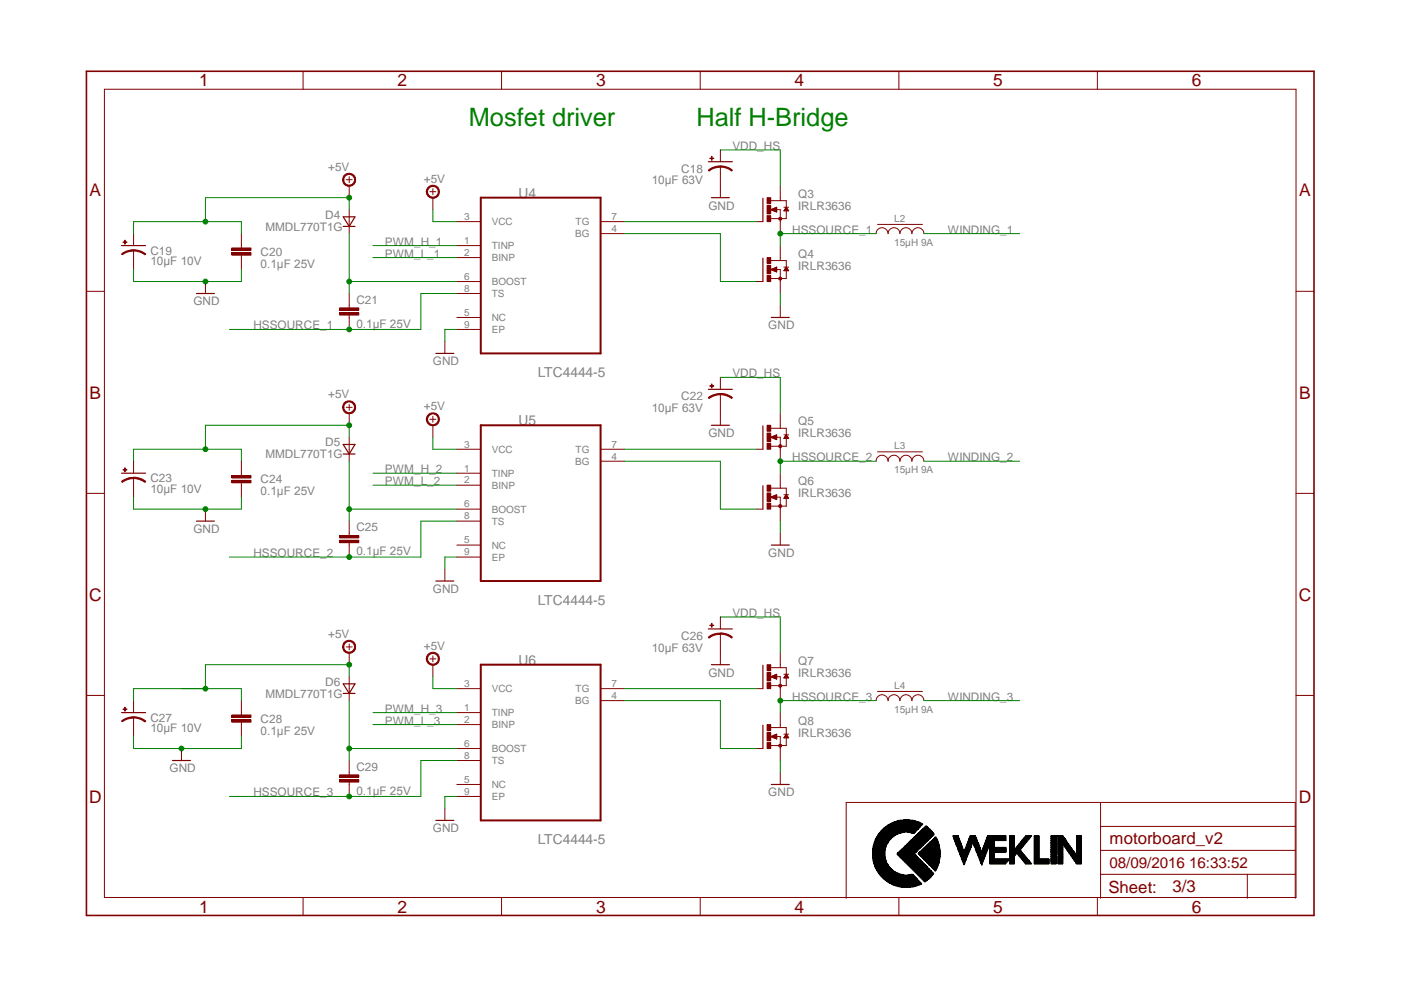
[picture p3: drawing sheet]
<svg xmlns="http://www.w3.org/2000/svg" width="297mm" height="210mm" viewBox="0 0 297 210" stroke-linecap="round" stroke-linejoin="round" font-family="sans-serif">
<defs><g id="words">
<g font-size="5.4" fill="#008000">
<text x="99.4" y="26.7">Mosfet driver</text>
<text x="147.7" y="26.7">Half H-Bridge</text>
</g>
<g font-size="3.7" fill="#800000">
<text x="42.2" y="18.3">1</text>
<text x="84.3" y="18.3">2</text>
<text x="126.4" y="18.3">3</text>
<text x="168.5" y="18.3">4</text>
<text x="210.6" y="18.3">5</text>
<text x="252.7" y="18.3">6</text>
<text x="19" y="41.7">A</text>
<text x="275.5" y="41.7">A</text>
<text x="19" y="84.5">B</text>
<text x="275.5" y="84.5">B</text>
<text x="18.9" y="127.3">C</text>
<text x="275.4" y="127.3">C</text>
<text x="18.9" y="170.2">D</text>
<text x="275.4" y="170.2">D</text>
<text x="42.2" y="193.5">1</text>
<text x="84.3" y="193.5">2</text>
<text x="126.4" y="193.5">3</text>
<text x="168.5" y="193.5">4</text>
<text x="210.6" y="193.5">5</text>
<text x="252.7" y="193.5">6</text>
</g>
<g font-size="3.6" fill="#800000">
<text x="235.2" y="179">motorboard_v2</text>
<text x="235" y="189.3">Sheet:</text>
<text x="248.6" y="189.2">3/3</text>
</g>
<text font-size="3.2" fill="#800000" x="235.2" y="184.1">08/09/2016 16:33:52</text>
<g font-size="2.9" fill="#808080">
<text x="109.9" y="42">U4</text>
<text x="114" y="79.9">LTC4444-5</text>
<text x="109.9" y="90.2">U5</text>
<text x="114" y="128.2">LTC4444-5</text>
<text x="109.9" y="141">U6</text>
<text x="114" y="178.9">LTC4444-5</text>
</g>
<g font-size="2.5" fill="#808080">
<text x="155.3" y="31.8">VDD_HS</text>
<text x="69.6" y="36.2">+5V</text>
<text x="89.9" y="38.7">+5V</text>
<text x="138.2" y="39.1">10µF 63V</text>
<text x="144.4" y="36.6">C18</text>
<text x="169.2" y="41.9">Q3</text>
<text x="69" y="46.4">D4</text>
<text x="150.2" y="44.4">GND</text>
<text x="169.2" y="44.4">IRLR3636</text>
<text x="31.9" y="54">C19</text>
<text x="56.3" y="48.9">MMDL770T1G</text>
<text x="81.6" y="52.1">PWM_H_1</text>
<text x="168" y="49.5">HSSOURCE_1</text>
<text x="201" y="49.5">WINDING_1</text>
<text x="31.9" y="56.3">10µF 10V</text>
<text x="55.2" y="54.2">C20</text>
<text x="55.2" y="56.8">0.1µF 25V</text>
<text x="81.6" y="54.6">PWM_L_1</text>
<text x="169.2" y="54.6">Q4</text>
<text x="169.2" y="57.1">IRLR3636</text>
<text x="41" y="64.8">GND</text>
<text x="75.6" y="64.4">C21</text>
<text x="53.7" y="69.8">HSSOURCE_1</text>
<text x="75.6" y="69.5">0.1µF 25V</text>
<text x="162.9" y="69.8">GND</text>
<text x="91.8" y="77.5">GND</text>
<text x="155.3" y="80">VDD_HS</text>
<text x="69.6" y="84.5">+5V</text>
<text x="89.9" y="87">+5V</text>
<text x="138.2" y="87.3">10µF 63V</text>
<text x="144.4" y="84.8">C22</text>
<text x="69" y="94.6">D5</text>
<text x="150.2" y="92.7">GND</text>
<text x="169.2" y="90.2">Q5</text>
<text x="169.2" y="92.7">IRLR3636</text>
<text x="56.3" y="97.2">MMDL770T1G</text>
<text x="81.6" y="100.3">PWM_H_2</text>
<text x="168" y="97.8">HSSOURCE_2</text>
<text x="201" y="97.8">WINDING_2</text>
<text x="31.9" y="104.5">10µF 10V</text>
<text x="31.9" y="102.2">C23</text>
<text x="55.2" y="105">0.1µF 25V</text>
<text x="55.2" y="102.5">C24</text>
<text x="81.6" y="102.9">PWM_L_2</text>
<text x="169.2" y="102.9">Q6</text>
<text x="169.2" y="105.4">IRLR3636</text>
<text x="41" y="113">GND</text>
<text x="75.6" y="112.6">C25</text>
<text x="53.7" y="118.1">HSSOURCE_2</text>
<text x="75.6" y="117.7">0.1µF 25V</text>
<text x="162.9" y="118.1">GND</text>
<text x="91.8" y="125.7">GND</text>
<text x="155.3" y="130.8">VDD_HS</text>
<text x="69.6" y="135.3">+5V</text>
<text x="89.9" y="137.8">+5V</text>
<text x="144.4" y="135.6">C26</text>
<text x="138.2" y="138.1">10µF 63V</text>
<text x="150.2" y="143.5">GND</text>
<text x="169.2" y="141">Q7</text>
<text x="169.2" y="143.5">IRLR3636</text>
<text x="56.3" y="147.9">MMDL770T1G</text>
<text x="69" y="145.4">D6</text>
<text x="168" y="148.5">HSSOURCE_3</text>
<text x="201" y="148.5">WINDING_3</text>
<text x="31.9" y="155.3">10µF 10V</text>
<text x="31.9" y="153">C27</text>
<text x="55.2" y="155.8">0.1µF 25V</text>
<text x="55.2" y="153.2">C28</text>
<text x="81.6" y="151.1">PWM_H_3</text>
<text x="81.6" y="153.6">PWM_L_3</text>
<text x="169.2" y="153.6">Q8</text>
<text x="169.2" y="156.2">IRLR3636</text>
<text x="35.9" y="163.8">GND</text>
<text x="75.6" y="163.4">C29</text>
<text x="53.7" y="168.9">HSSOURCE_3</text>
<text x="75.6" y="168.5">0.1µF 25V</text>
<text x="162.9" y="168.9">GND</text>
<text x="91.8" y="176.5">GND</text>
</g>
<g font-size="2.1" fill="#808080">
<text x="98.4" y="46.7">3</text>
<text x="104.3" y="47.8">VCC</text>
<text x="122" y="47.8">TG</text>
<text x="129.7" y="46.7">7</text>
<text x="189.6" y="47">L2</text>
<text x="98.4" y="51.7">1</text>
<text x="104.3" y="52.8">TINP</text>
<text x="122" y="50.3">BG</text>
<text x="129.7" y="49.2">4</text>
<text x="189.6" y="52.1">15µH 9A</text>
<text x="98.4" y="54.3">2</text>
<text x="98.4" y="59.4">6</text>
<text x="104.3" y="55.4">BINP</text>
<text x="98.4" y="61.9">8</text>
<text x="104.3" y="60.5">BOOST</text>
<text x="104.3" y="63">TS</text>
<text x="98.4" y="67">5</text>
<text x="98.4" y="69.5">9</text>
<text x="104.3" y="68.1">NC</text>
<text x="104.3" y="70.6">EP</text>
<text x="98.4" y="94.9">3</text>
<text x="129.7" y="94.9">7</text>
<text x="189.6" y="95.2">L3</text>
<text x="98.4" y="100">1</text>
<text x="104.3" y="96">VCC</text>
<text x="104.3" y="101.1">TINP</text>
<text x="122" y="98.6">BG</text>
<text x="122" y="96">TG</text>
<text x="129.7" y="97.5">4</text>
<text x="189.6" y="100.3">15µH 9A</text>
<text x="98.4" y="102.5">2</text>
<text x="98.4" y="107.6">6</text>
<text x="104.3" y="103.6">BINP</text>
<text x="98.4" y="110.1">8</text>
<text x="104.3" y="108.7">BOOST</text>
<text x="104.3" y="111.3">TS</text>
<text x="98.4" y="115.2">5</text>
<text x="98.4" y="117.7">9</text>
<text x="104.3" y="116.3">NC</text>
<text x="104.3" y="118.9">EP</text>
<text x="98.4" y="145.7">3</text>
<text x="104.3" y="146.8">VCC</text>
<text x="122" y="149.3">BG</text>
<text x="122" y="146.8">TG</text>
<text x="129.7" y="145.7">7</text>
<text x="129.7" y="148.2">4</text>
<text x="189.6" y="146">L4</text>
<text x="98.4" y="150.7">1</text>
<text x="98.4" y="153.3">2</text>
<text x="104.3" y="151.8">TINP</text>
<text x="104.3" y="154.4">BINP</text>
<text x="189.6" y="151.1">15µH 9A</text>
<text x="98.4" y="158.4">6</text>
<text x="98.4" y="160.9">8</text>
<text x="104.3" y="159.5">BOOST</text>
<text x="98.4" y="166">5</text>
<text x="104.3" y="162">TS</text>
<text x="104.3" y="167.1">NC</text>
<text x="98.4" y="168.5">9</text>
<text x="104.3" y="169.6">EP</text>
</g>
</g></defs>
<g fill="none" stroke="#800000" stroke-width=".21">
<path d="M22.1 18.9h252.7v171.4h-252.7zM64.3 15.1v3.8M106.3 15.1v3.8M148.5 15.1v3.8M190.6 15.1v3.8M232.7 15.1v3.8M91.1 40.6h1.3M91.8 40v1.3M96.9 47h5M96.9 52.1h5M96.9 54.6h5M96.9 59.7h5"/>
<path d="M127.3 47h5.1M127.3 49.5h5.1M18.3 61.8h3.8M96.9 62.2h5M96.9 67.3h5M96.9 69.8h5M274.8 61.8h3.8M18.3 104.6h3.8M274.8 104.6h3.8M18.3 147.4h3.8M274.8 147.4h3.8M233.3 170.1v20.4"/>
<path d="M233.3 175.2h41.3M64.3 190.3v3.8M106.3 190.3v3.8M148.5 190.3v3.8M179.4 190.5v-20.4h95.2v20.4M190.6 190.3v3.8M232.7 190.3v3.8M233.3 185.4h41.3M233.3 180.3h41.3M264.5 185.4v5.1"/>
</g>
<path d="M18.3 15.1h260.3v179h-260.3z" fill="none" stroke="#800000" stroke-width=".34"/>
<path d="M101.9 41.9h25.4v33h-25.4z" fill="none" stroke="#800000" stroke-width=".42"/>
<path d="M90.7 39.8a1.4 1.4 0 0 1 2.3 .1 1.4 1.4 0 0 1-.8 2.1 1.4 1.4 0 0 1-1.8-1.4h.2a1.15 1.15 0 0 1 1.6-1 1.15 1.15 0 0 1 .4 1.8 1.15 1.15 0 0 1-1.9-.3l-.1-.5h-.2z" fill-rule="evenodd" fill="#800000"/>
<path d="M73.4 38.1h1.3M74 37.5v1.2M90.7 39.8a1.4 1.4 0 0 1 2.3 .1 1.4 1.4 0 0 1-.8 2.1 1.4 1.4 0 0 1-1.8-1.4h.2a1.15 1.15 0 0 1 1.6-1 1.15 1.15 0 0 1 .4 1.8 1.15 1.15 0 0 1-1.9-.3l-.1-.5h-.2zM74 44.4v5.1M91.8 41.9v2.5" fill="none" stroke="#800000" stroke-width=".21"/>
<path d="M72.8 46h2.5l-1.3 2zM72.8 48h2.5" fill="none" stroke="#800000" stroke-width=".25"/>
<path d="M72.9 37.2a1.41 1.41 0 0 1 2.3 .1 1.41 1.41 0 0 1-.7 2.1 1.41 1.41 0 0 1-1.9-1.3h.3a1.15 1.15 0 0 1 1.7-.9 1.15 1.15 0 0 1 .2 1.9 1.15 1.15 0 0 1-1.9-.6v-.4h-.3z" fill-rule="evenodd" fill="#800000"/>
<path d="M72.9 37.2a1.41 1.41 0 0 1 2.3 .1 1.41 1.41 0 0 1-.7 2.1 1.41 1.41 0 0 1-1.9-1.3h.3a1.15 1.15 0 0 1 1.7-.9 1.15 1.15 0 0 1 .2 1.9 1.15 1.15 0 0 1-1.9-.6v-.4h-.3zM74 39.4v2.5M152.7 35.3v1.5M94.3 72.4v2.5" fill="none" stroke="#800000" stroke-width=".21"/>
<path d="M150.2 34.3h5.1M92.4 74.9h3.8" fill="none" stroke="#800000" stroke-width=".25"/>
<path d="M152.7 35.2a4 4 0 0 1 2.6 .9l-.2 .2a3.8 3.8 0 0 0-2.4-.9z" fill-rule="evenodd" fill="#800000"/>
<path d="M152.7 35.2a4 4 0 0 1 2.6 .9l-.2 .2a3.8 3.8 0 0 0-2.4-.9z" fill="none" stroke="#800000" stroke-width=".21"/>
<path d="M150.2 36.1a3.6 3.6 0 0 1 2.5-.9v.2a3.8 3.8 0 0 0-2.4 .9z" fill-rule="evenodd" fill="#800000"/>
<path d="M150.2 36.1a3.6 3.6 0 0 1 2.5-.9v.2a3.8 3.8 0 0 0-2.4 .9z" fill="none" stroke="#800000" stroke-width=".21"/>
<path d="M150.5 33.5l.8 .1z" fill-rule="evenodd" fill="#800000"/>
<path d="M150.5 33.5l.8 .1z" fill="none" stroke="#800000" stroke-width=".21"/>
<path d="M150.9 33.1l.1 .9z" fill-rule="evenodd" fill="#800000"/>
<path d="M150.9 33.1l.1 .9zM152.7 31.8v2.5M152.7 36.8v5.1M160.4 59.7h1.4M163.4 55.2h3.3v1.4M164.5 57.1h.9v2.6M165.4 54.6v.6M166.2 56.6h1M166.7 57.3v1.8h-3.3M185.8 49.5a1.27 1.27 0 0 1 1.2-1.2 1.27 1.27 0 0 1 1.3 1.2 1.25 1.25 0 0 1 1.2-1.2 1.25 1.25 0 0 1 1.3 1.2 1.27 1.27 0 0 1 1.3-1.2 1.27 1.27 0 0 1 1.2 1.2 1.27 1.27 0 0 1 1.3-1.2 1.27 1.27 0 0 1 1.3 1.2M186.1 47.6h9.5" fill="none" stroke="#800000" stroke-width=".21"/>
<path d="M150.8 41.9h3.8M161.8 54.7v5" fill="none" stroke="#800000" stroke-width=".25"/>
<path d="M165.2 58.8l.2-.1 .2 .1 .2 .3-.2 .2h-.4z" fill-rule="evenodd" fill="#800000"/>
<path d="M165.2 58.8l.2-.1 .2 .1 .2 .3-.2 .2h-.4z" fill="none" stroke="#800000" stroke-width=".21"/>
<path d="M162.6 58.4h.8v1.3h-.8z" fill-rule="evenodd" fill="#800000"/>
<path d="M162.6 58.4h.8v1.3h-.8z" fill="none" stroke="#800000" stroke-width=".21"/>
<path d="M162.6 54.6h.8v1.3h-.8z" fill-rule="evenodd" fill="#800000"/>
<path d="M162.6 54.6h.8v1.3h-.8z" fill="none" stroke="#800000" stroke-width=".21"/>
<path d="M162.6 56.3h.8v1.7h-.8z" fill-rule="evenodd" fill="#800000"/>
<g fill="none" stroke="#800000" stroke-width=".21">
<path d="M160.4 47h1.4M162.6 56.3h.8v1.7h-.8zM163.4 57.1l1.3-.5v1.1zM163.4 42.5h3.3v1.4M163.4 57.2h1.3M163.5 57.1h1.2M163.7 57.3h1M163.8 57h.9M163.9 57.4h.8M164 56.9h.7M164.1 57.4h.6M164.2 56.9h.5"/>
<path d="M164.3 57.5h.4M164.4 56.7h.3M164.5 44.4h.9v2.6M164.5 57.6h.2M164.7 56.6h.1M165.4 41.9v.6M165.4 52.1v2.5M165.4 59.7v2.5M166.2 57.4h1M166.2 43.9h1M166.3 57.3h.8M166.3 57.2h.7"/>
<path d="M166.4 57.1h.6M166.5 57h.4M166.5 56.9h.4M166.6 56.9h.2M166.6 56.7h.1M166.7 56.6h.1M166.7 56.6l.5 .8h-1zM166.7 44.6v1.8h-3.3"/>
</g>
<path d="M161.8 42v5" fill="none" stroke="#800000" stroke-width=".25"/>
<path d="M165.2 46.1h.4l.2 .3-.2 .2h-.4z" fill-rule="evenodd" fill="#800000"/>
<path d="M165.2 46.1h.4l.2 .3-.2 .2h-.4z" fill="none" stroke="#800000" stroke-width=".21"/>
<path d="M162.6 45.7h.8v1.3h-.8z" fill-rule="evenodd" fill="#800000"/>
<path d="M162.6 45.7h.8v1.3h-.8z" fill="none" stroke="#800000" stroke-width=".21"/>
<path d="M162.6 41.9h.8v1.3h-.8z" fill-rule="evenodd" fill="#800000"/>
<path d="M162.6 41.9h.8v1.3h-.8z" fill="none" stroke="#800000" stroke-width=".21"/>
<path d="M162.6 43.6h.8v1.7h-.8z" fill-rule="evenodd" fill="#800000"/>
<g fill="none" stroke="#800000" stroke-width=".21">
<path d="M165.4 39.4v2.5M51.2 52.1v.5M51.2 54.1v.5M162.6 43.6h.8v1.7h-.8zM163.4 44.4l1.3-.5v1.1zM163.4 44.5h1.3M163.6 44.4h1.1M163.7 44.6h1M163.8 44.3h.9M163.9 44.7h.8M164 44.2h.7M164.1 44.7h.6"/>
<path d="M164.2 44.1h.5M164.3 44.8h.4M164.5 44h.2M164.5 44.9h.2M165.4 47v2.5M166.3 44.6h.8M166.3 44.5h.7M166.4 44.4h.6M166.5 44.3h.4M166.5 44.2h.4M166.6 44.1h.2M166.6 44h.1"/>
<path d="M166.7 43.9l.5 .8h-1z"/>
</g>
<path d="M49.1 53.6h4.1v.5h-4.1z" fill-rule="evenodd" fill="#800000"/>
<path d="M49.1 53.6h4.1v.5h-4.1z" fill="none" stroke="#800000" stroke-width=".21"/>
<path d="M49.1 52.6h4.1v.5h-4.1z" fill-rule="evenodd" fill="#800000"/>
<path d="M28.3 53.1v1.5M43.6 59.7v2.5M49.1 52.6h4.1v.5h-4.1zM51.2 49.5v2.6M51.2 54.6v2.5" fill="none" stroke="#800000" stroke-width=".21"/>
<path d="M25.8 52.1h5.1M41.7 62.2h3.8" fill="none" stroke="#800000" stroke-width=".25"/>
<path d="M28.3 53a4.2 4.2 0 0 1 2.6 .8l-.2 .2a4.1 4.1 0 0 0-2.4-.8z" fill-rule="evenodd" fill="#800000"/>
<path d="M28.3 53a4.2 4.2 0 0 1 2.6 .8l-.2 .2a4.1 4.1 0 0 0-2.4-.8z" fill="none" stroke="#800000" stroke-width=".21"/>
<path d="M25.8 53.8a3.9 3.9 0 0 1 2.5-.8v.2a4.1 4.1 0 0 0-2.4 .8z" fill-rule="evenodd" fill="#800000"/>
<path d="M25.8 53.8a3.9 3.9 0 0 1 2.5-.8v.2a4.1 4.1 0 0 0-2.4 .8z" fill="none" stroke="#800000" stroke-width=".21"/>
<path d="M26.1 51.3l.8 .1z" fill-rule="evenodd" fill="#800000"/>
<path d="M26.1 51.3l.8 .1z" fill="none" stroke="#800000" stroke-width=".21"/>
<path d="M26.5 50.9v.9z" fill-rule="evenodd" fill="#800000"/>
<path d="M26.5 50.9v.9zM28.3 49.5v2.6M28.3 54.6v2.5M74 64.8v.5M74 66.8v.5" fill="none" stroke="#800000" stroke-width=".21"/>
<path d="M72 66.3h4.1v.5h-4.1z" fill-rule="evenodd" fill="#800000"/>
<path d="M72 66.3h4.1v.5h-4.1z" fill="none" stroke="#800000" stroke-width=".21"/>
<path d="M72 65.3h4.1v.5h-4.1z" fill-rule="evenodd" fill="#800000"/>
<g fill="none" stroke="#800000" stroke-width=".21">
<path d="M72 65.3h4.1v.5h-4.1zM74 62.2v2.6M74 67.3v2.5M165.4 64.8v2.5M91.1 88.9h1.3M91.8 88.3v1.2M96.9 95.2h5M127.3 95.2h5.1M127.3 97.8h5.1M96.9 100.3h5M96.9 102.9h5M96.9 107.9h5"/>
<path d="M96.9 110.5h5M96.9 115.6h5M96.9 118.1h5"/>
</g>
<path d="M163.5 67.3h3.8" fill="none" stroke="#800000" stroke-width=".25"/>
<path d="M101.9 90.2h25.4v33h-25.4z" fill="none" stroke="#800000" stroke-width=".42"/>
<path d="M90.7 88a1.39 1.39 0 0 1 2.2 .2 1.39 1.39 0 0 1-.8 2.1 1.39 1.39 0 0 1-1.7-1.4h.2a1.15 1.15 0 0 1 1.6-1.1 1.15 1.15 0 0 1 .4 1.8 1.15 1.15 0 0 1-1.9-.3l-.1-.4h-.2z" fill-rule="evenodd" fill="#800000"/>
<path d="M73.4 86.4h1.3M74 85.7v1.3M74 92.7v5.1M90.7 88a1.39 1.39 0 0 1 2.2 .2 1.39 1.39 0 0 1-.8 2.1 1.39 1.39 0 0 1-1.7-1.4h.2a1.15 1.15 0 0 1 1.6-1.1 1.15 1.15 0 0 1 .4 1.8 1.15 1.15 0 0 1-1.9-.3l-.1-.4h-.2zM91.8 90.2v2.5" fill="none" stroke="#800000" stroke-width=".21"/>
<path d="M72.8 94.2h2.5l-1.3 2.1zM72.8 96.3h2.5" fill="none" stroke="#800000" stroke-width=".25"/>
<path d="M72.9 85.5a1.4 1.4 0 0 1 2.3 0 1.4 1.4 0 0 1-.7 2.2 1.4 1.4 0 0 1-1.9-1.3h.3a1.15 1.15 0 0 1 1.7-1 1.15 1.15 0 0 1 .2 1.9 1.15 1.15 0 0 1-1.9-.6v-.3h-.3z" fill-rule="evenodd" fill="#800000"/>
<path d="M72.9 85.5a1.4 1.4 0 0 1 2.3 0 1.4 1.4 0 0 1-.7 2.2 1.4 1.4 0 0 1-1.9-1.3h.3a1.15 1.15 0 0 1 1.7-1 1.15 1.15 0 0 1 .2 1.9 1.15 1.15 0 0 1-1.9-.6v-.3h-.3zM74 87.6v2.6M185.8 97.8a1.27 1.27 0 0 1 1.2-1.3 1.27 1.27 0 0 1 1.3 1.3 1.25 1.25 0 0 1 1.2-1.3 1.25 1.25 0 0 1 1.3 1.3 1.27 1.27 0 0 1 1.3-1.3 1.27 1.27 0 0 1 1.2 1.3 1.27 1.27 0 0 1 1.3-1.3 1.27 1.27 0 0 1 1.3 1.3M186.1 95.8h9.5M160.4 107.9h1.4M163.4 103.5h3.3v1.4M164.5 105.4h.9v2.5M165.4 102.9v.6M166.2 104.9h1M166.7 105.5v1.8h-3.3M94.3 120.6v2.6" fill="none" stroke="#800000" stroke-width=".21"/>
<path d="M161.8 103v4.9M92.4 123.2h3.8" fill="none" stroke="#800000" stroke-width=".25"/>
<path d="M165.2 107.1h.4l.2 .2-.2 .2-.2 .2-.2-.2z" fill-rule="evenodd" fill="#800000"/>
<path d="M165.2 107.1h.4l.2 .2-.2 .2-.2 .2-.2-.2z" fill="none" stroke="#800000" stroke-width=".21"/>
<path d="M162.6 106.7h.8v1.2h-.8z" fill-rule="evenodd" fill="#800000"/>
<path d="M162.6 106.7h.8v1.2h-.8z" fill="none" stroke="#800000" stroke-width=".21"/>
<path d="M162.6 102.9h.8v1.2h-.8z" fill-rule="evenodd" fill="#800000"/>
<path d="M162.6 102.9h.8v1.2h-.8z" fill="none" stroke="#800000" stroke-width=".21"/>
<path d="M162.6 104.5h.8v1.8h-.8z" fill-rule="evenodd" fill="#800000"/>
<g fill="none" stroke="#800000" stroke-width=".21">
<path d="M160.4 95.2h1.4M163.4 90.8h3.3v1.4M164.5 92.7h.9v2.5M165.4 90.2v.6M166.2 92.2h1M166.7 92.8v1.8h-3.3M162.6 104.5h.8v1.8h-.8zM163.4 105.4l1.3-.5v1zM163.4 105.4h1.3M163.5 105.3h1.2M163.7 105.5h1M163.8 105.2h.9"/>
<path d="M163.9 105.6h.8M164 105.2h.7M164.1 105.7h.6M164.2 105.1h.5M164.3 105.8h.4M164.4 105h.3M164.5 105.9h.2M165.4 100.3v2.6M165.4 107.9v2.6M166.3 105.5h.8M166.3 105.4h.7M166.4 105.3h.6"/>
<path d="M166.5 105.2h.4M166.6 105.1h.2M166.6 105h.1M166.7 104.9l.5 .8h-1z"/>
</g>
<path d="M161.8 90.3v4.9" fill="none" stroke="#800000" stroke-width=".25"/>
<path d="M165.2 94.4h.4l.2 .2-.2 .2-.2 .2-.2-.2z" fill-rule="evenodd" fill="#800000"/>
<path d="M165.2 94.4h.4l.2 .2-.2 .2-.2 .2-.2-.2z" fill="none" stroke="#800000" stroke-width=".21"/>
<path d="M162.6 94h.8v1.2h-.8z" fill-rule="evenodd" fill="#800000"/>
<path d="M162.6 94h.8v1.2h-.8z" fill="none" stroke="#800000" stroke-width=".21"/>
<path d="M162.6 90.2h.8v1.2h-.8z" fill-rule="evenodd" fill="#800000"/>
<path d="M162.6 90.2h.8v1.2h-.8z" fill="none" stroke="#800000" stroke-width=".21"/>
<path d="M162.6 91.8h.8v1.8h-.8z" fill-rule="evenodd" fill="#800000"/>
<g fill="none" stroke="#800000" stroke-width=".21">
<path d="M162.6 91.8h.8v1.8h-.8zM163.4 92.7l1.3-.5v1zM163.4 92.7h1.3M163.6 92.6h1.1M163.7 92.8h1M163.8 92.5h.9M163.9 92.9h.8M164 92.5h.7M164.1 93h.6M164.2 92.4h.5M164.3 93.1h.4M164.5 92.3h.2"/>
<path d="M164.5 93.2h.2M165.4 87.6v2.6M165.4 95.2v2.6M166.2 92.9h1M166.3 92.8h.8M166.3 92.7h.7M166.4 92.6h.6M166.5 92.5h.4M166.6 92.4h.2M166.6 92.3h.1M166.7 92.2l.5 .8h-1zM74 113v.5"/>
<path d="M74 115.1v.5"/>
</g>
<path d="M72 114.6h4.1v.5h-4.1z" fill-rule="evenodd" fill="#800000"/>
<path d="M72 114.6h4.1v.5h-4.1z" fill="none" stroke="#800000" stroke-width=".21"/>
<path d="M72 113.5h4.1v.5h-4.1z" fill-rule="evenodd" fill="#800000"/>
<g fill="none" stroke="#800000" stroke-width=".21">
<path d="M72 113.5h4.1v.5h-4.1zM74 110.5v2.5M74 115.6v2.5M165.4 113v2.6M91.1 139.7h1.3M91.8 139.1v1.2M96.9 146h5M96.9 151.1h5M96.9 153.6h5M96.9 158.7h5M127.3 146h5.1M127.3 148.5h5.1"/>
<path d="M96.9 161.2h5M96.9 166.3h5M96.9 168.9h5"/>
</g>
<path d="M163.5 115.6h3.8" fill="none" stroke="#800000" stroke-width=".25"/>
<path d="M101.9 140.9h25.4v33h-25.4z" fill="none" stroke="#800000" stroke-width=".42"/>
<path d="M90.7 138.8a1.4 1.4 0 0 1 2.2 .1 1.4 1.4 0 0 1-.7 2.1 1.4 1.4 0 0 1-1.8-1.3h.2a1.15 1.15 0 0 1 1.6-1.1 1.15 1.15 0 0 1 .4 1.8 1.15 1.15 0 0 1-1.9-.3l-.1-.4h-.2z" fill-rule="evenodd" fill="#800000"/>
<path d="M73.4 137.2h1.3M74 136.5v1.3M90.7 138.8a1.4 1.4 0 0 1 2.2 .1 1.4 1.4 0 0 1-.7 2.1 1.4 1.4 0 0 1-1.8-1.3h.2a1.15 1.15 0 0 1 1.6-1.1 1.15 1.15 0 0 1 .4 1.8 1.15 1.15 0 0 1-1.9-.3l-.1-.4h-.2zM74 143.5v5M91.8 140.9v2.6" fill="none" stroke="#800000" stroke-width=".21"/>
<path d="M72.8 145h2.5l-1.3 2zM72.8 147h2.5" fill="none" stroke="#800000" stroke-width=".25"/>
<path d="M72.9 136.2a1.41 1.41 0 0 1 2.3 .1 1.41 1.41 0 0 1-.7 2.1 1.41 1.41 0 0 1-1.9-1.2h.3a1.14 1.14 0 0 1 1.5-1.1 1.14 1.14 0 0 1 .6 1.7 1.14 1.14 0 0 1-1.9 .1l-.2-.7h-.3z" fill-rule="evenodd" fill="#800000"/>
<path d="M72.9 136.2a1.41 1.41 0 0 1 2.3 .1 1.41 1.41 0 0 1-.7 2.1 1.41 1.41 0 0 1-1.9-1.2h.3a1.14 1.14 0 0 1 1.5-1.1 1.14 1.14 0 0 1 .6 1.7 1.14 1.14 0 0 1-1.9 .1l-.2-.7h-.3zM74 138.4v2.5M160.4 158.7h1.4M163.4 154.3h3.3v1.4M164.5 156.2h.9v2.5M165.4 153.6v.7M166.2 155.7h1M166.7 156.3v1.8h-3.3M185.8 148.5a1.27 1.27 0 0 1 1.2-1.2 1.27 1.27 0 0 1 1.3 1.2 1.25 1.25 0 0 1 1.2-1.2 1.25 1.25 0 0 1 1.3 1.2 1.27 1.27 0 0 1 1.3-1.2 1.27 1.27 0 0 1 1.2 1.2 1.27 1.27 0 0 1 1.3-1.2 1.27 1.27 0 0 1 1.3 1.2M186.1 146.6h9.5M94.3 171.4v2.5" fill="none" stroke="#800000" stroke-width=".21"/>
<path d="M161.8 153.8v4.9M92.4 173.9h3.8" fill="none" stroke="#800000" stroke-width=".25"/>
<path d="M165.2 157.9h.4l.2 .2-.2 .2h-.4z" fill-rule="evenodd" fill="#800000"/>
<path d="M165.2 157.9h.4l.2 .2-.2 .2h-.4z" fill="none" stroke="#800000" stroke-width=".21"/>
<path d="M162.6 157.4h.8v1.3h-.8z" fill-rule="evenodd" fill="#800000"/>
<path d="M162.6 157.4h.8v1.3h-.8z" fill="none" stroke="#800000" stroke-width=".21"/>
<path d="M162.6 153.6h.8v1.3h-.8z" fill-rule="evenodd" fill="#800000"/>
<path d="M162.6 153.6h.8v1.3h-.8z" fill="none" stroke="#800000" stroke-width=".21"/>
<path d="M162.6 155.3h.8v1.8h-.8z" fill-rule="evenodd" fill="#800000"/>
<g fill="none" stroke="#800000" stroke-width=".21">
<path d="M160.4 146h1.4M162.6 155.3h.8v1.8h-.8zM163.4 156.2l1.3-.5v1zM163.4 141.6h3.3v1.4M163.4 156.2h1.3M163.5 156.3h1.2M163.7 156.1h1M163.8 156.3h.9M163.9 156h.8M164 156.4h.7M164.1 155.9h.6M164.2 156.5h.5"/>
<path d="M164.3 155.8h.4M164.4 156.6h.3M164.5 143.5h.9v2.5M164.6 155.7h.1M164.7 156.7h.1M165.4 140.9v.7M165.4 151.1v2.5M165.4 158.7v2.5M166.2 143h1M166.2 156.3h.9M166.3 156.3h.8M166.4 156.2h.6"/>
<path d="M166.5 156.1h.5M166.5 156h.4M166.5 155.9h.3M166.6 155.8h.2M166.7 155.7h.1M166.7 155.7l.5 .7h-1zM166.7 143.6v1.8h-3.3"/>
</g>
<path d="M161.8 141.1v4.9" fill="none" stroke="#800000" stroke-width=".25"/>
<path d="M165.2 145.2h.4l.2 .2-.2 .2h-.4z" fill-rule="evenodd" fill="#800000"/>
<path d="M165.2 145.2h.4l.2 .2-.2 .2h-.4z" fill="none" stroke="#800000" stroke-width=".21"/>
<path d="M162.6 144.7h.8v1.3h-.8z" fill-rule="evenodd" fill="#800000"/>
<path d="M162.6 144.7h.8v1.3h-.8z" fill="none" stroke="#800000" stroke-width=".21"/>
<path d="M162.6 140.9h.8v1.3h-.8z" fill-rule="evenodd" fill="#800000"/>
<path d="M162.6 140.9h.8v1.3h-.8z" fill="none" stroke="#800000" stroke-width=".21"/>
<path d="M162.6 142.6h.8v1.8h-.8z" fill-rule="evenodd" fill="#800000"/>
<g fill="none" stroke="#800000" stroke-width=".21">
<path d="M165.4 138.4v2.5M162.6 142.6h.8v1.8h-.8zM163.4 143.5l1.3-.5v1zM163.5 143.5h1.2M163.5 143.6h1.2M163.7 143.4h1M163.7 143.6h1M163.9 143.3h.8M164 143.7h.7M164.2 143.2h.5M164.2 143.8h.5M164.4 143.1h.3"/>
<path d="M164.4 143.9h.3M164.6 143h.1M164.6 144h.1M165.4 146v2.5M166.2 143.6h.9M166.3 143.6h.8M166.4 143.5h.6M166.5 143.4h.5M166.5 143.3h.4M166.5 143.2h.3M166.6 143.1h.2M166.7 143h.1"/>
<path d="M166.7 143l.5 .7h-1zM74 163.8v.5M74 165.8v.5"/>
</g>
<path d="M72 165.3h4.1v.5h-4.1z" fill-rule="evenodd" fill="#800000"/>
<path d="M72 165.3h4.1v.5h-4.1z" fill="none" stroke="#800000" stroke-width=".21"/>
<path d="M72 164.3h4.1v.5h-4.1z" fill-rule="evenodd" fill="#800000"/>
<path d="M152.7 83.6v1.5M72 164.3h4.1v.5h-4.1zM74 161.2v2.6M74 166.3v2.6M165.4 163.8v2.5" fill="none" stroke="#800000" stroke-width=".21"/>
<path d="M150.2 82.5h5.1M163.5 166.3h3.8" fill="none" stroke="#800000" stroke-width=".25"/>
<path d="M152.7 83.4a3.6 3.6 0 0 1 2.6 .9l-.2 .2a4.1 4.1 0 0 0-2.4-.8z" fill-rule="evenodd" fill="#800000"/>
<path d="M152.7 83.4a3.6 3.6 0 0 1 2.6 .9l-.2 .2a4.1 4.1 0 0 0-2.4-.8z" fill="none" stroke="#800000" stroke-width=".21"/>
<path d="M150.2 84.3a4 4 0 0 1 2.5-.9v.3a4.1 4.1 0 0 0-2.4 .8z" fill-rule="evenodd" fill="#800000"/>
<path d="M150.2 84.3a4 4 0 0 1 2.5-.9v.3a4.1 4.1 0 0 0-2.4 .8z" fill="none" stroke="#800000" stroke-width=".21"/>
<path d="M150.5 81.8l.8 .1z" fill-rule="evenodd" fill="#800000"/>
<path d="M150.5 81.8l.8 .1z" fill="none" stroke="#800000" stroke-width=".21"/>
<path d="M150.9 81.4l.1 .9z" fill-rule="evenodd" fill="#800000"/>
<path d="M150.9 81.4l.1 .9zM152.7 80v2.5M152.7 85.1v5.1M152.7 134.4v1.5" fill="none" stroke="#800000" stroke-width=".21"/>
<path d="M150.8 90.2h3.8M150.2 133.3h5.1" fill="none" stroke="#800000" stroke-width=".25"/>
<path d="M152.7 134.2a4 4 0 0 1 2.6 .9l-.2 .2a3.8 3.8 0 0 0-2.4-.8z" fill-rule="evenodd" fill="#800000"/>
<path d="M152.7 134.2a4 4 0 0 1 2.6 .9l-.2 .2a3.8 3.8 0 0 0-2.4-.8z" fill="none" stroke="#800000" stroke-width=".21"/>
<path d="M150.2 135.1a3.4 3.4 0 0 1 2.5-.9v.3a3.5 3.5 0 0 0-2.4 .8z" fill-rule="evenodd" fill="#800000"/>
<path d="M150.2 135.1a3.4 3.4 0 0 1 2.5-.9v.3a3.5 3.5 0 0 0-2.4 .8z" fill="none" stroke="#800000" stroke-width=".21"/>
<path d="M150.5 132.5l.8 .1z" fill-rule="evenodd" fill="#800000"/>
<path d="M150.5 132.5l.8 .1z" fill="none" stroke="#800000" stroke-width=".21"/>
<path d="M150.9 132.2l.1 .8z" fill-rule="evenodd" fill="#800000"/>
<path d="M51.2 100.3v.5M51.2 102.4v.5M150.9 132.2l.1 .8zM152.7 130.8v2.5M152.7 135.9v5" fill="none" stroke="#800000" stroke-width=".21"/>
<path d="M150.8 140.9h3.8" fill="none" stroke="#800000" stroke-width=".25"/>
<path d="M49.1 101.9h4.1v.5h-4.1z" fill-rule="evenodd" fill="#800000"/>
<path d="M49.1 101.9h4.1v.5h-4.1z" fill="none" stroke="#800000" stroke-width=".21"/>
<path d="M49.1 100.8h4.1v.5h-4.1z" fill-rule="evenodd" fill="#800000"/>
<path d="M51.2 97.8v2.5M28.3 101.3v1.6M43.6 107.9v2.6M49.1 100.8h4.1v.5h-4.1zM51.2 102.9v2.5" fill="none" stroke="#800000" stroke-width=".21"/>
<path d="M25.8 100.3h5.1M41.7 110.5h3.8" fill="none" stroke="#800000" stroke-width=".25"/>
<path d="M28.3 101.2a4.2 4.2 0 0 1 2.6 .9l-.2 .2a4.6 4.6 0 0 0-2.4-.9z" fill-rule="evenodd" fill="#800000"/>
<path d="M28.3 101.2a4.2 4.2 0 0 1 2.6 .9l-.2 .2a4.6 4.6 0 0 0-2.4-.9z" fill="none" stroke="#800000" stroke-width=".21"/>
<path d="M25.8 102.1l.2-.2a3.7 3.7 0 0 1 2.3-.7v.3a4.1 4.1 0 0 0-2.4 .8z" fill-rule="evenodd" fill="#800000"/>
<path d="M25.8 102.1l.2-.2a3.7 3.7 0 0 1 2.3-.7v.3a4.1 4.1 0 0 0-2.4 .8z" fill="none" stroke="#800000" stroke-width=".21"/>
<path d="M26.1 99.6l.8 .1z" fill-rule="evenodd" fill="#800000"/>
<path d="M26.1 99.6l.8 .1z" fill="none" stroke="#800000" stroke-width=".21"/>
<path d="M26.5 99.2v.8z" fill-rule="evenodd" fill="#800000"/>
<path d="M26.5 99.2v.8zM28.3 97.8v2.5M28.3 102.9v2.5M51.2 151.1v.5M51.2 153.1v.5" fill="none" stroke="#800000" stroke-width=".21"/>
<path d="M49.1 152.6h4.1v.5h-4.1z" fill-rule="evenodd" fill="#800000"/>
<path d="M49.1 152.6h4.1v.5h-4.1z" fill="none" stroke="#800000" stroke-width=".21"/>
<path d="M49.1 151.6h4.1v.5h-4.1z" fill-rule="evenodd" fill="#800000"/>
<path d="M28.3 152.1v1.5M38.5 158.7v2.5M49.1 151.6h4.1v.5h-4.1zM51.2 148.5v2.6M51.2 153.6v2.6" fill="none" stroke="#800000" stroke-width=".21"/>
<path d="M25.8 151.1h5.1M36.6 161.2h3.8" fill="none" stroke="#800000" stroke-width=".25"/>
<path d="M28.3 152a4.2 4.2 0 0 1 2.6 .9l-.2 .2a3.8 3.8 0 0 0-2.4-.9z" fill-rule="evenodd" fill="#800000"/>
<path d="M28.3 152a4.2 4.2 0 0 1 2.6 .9l-.2 .2a3.8 3.8 0 0 0-2.4-.9z" fill="none" stroke="#800000" stroke-width=".21"/>
<path d="M25.8 152.9a3.9 3.9 0 0 1 2.5-.9v.2a4.1 4.1 0 0 0-2.4 .8z" fill-rule="evenodd" fill="#800000"/>
<path d="M25.8 152.9a3.9 3.9 0 0 1 2.5-.9v.2a4.1 4.1 0 0 0-2.4 .8z" fill="none" stroke="#800000" stroke-width=".21"/>
<path d="M26.1 150.3l.8 .1z" fill-rule="evenodd" fill="#800000"/>
<path d="M26.1 150.3l.8 .1z" fill="none" stroke="#800000" stroke-width=".21"/>
<path d="M26.5 149.9v.9z" fill-rule="evenodd" fill="#800000"/>
<path d="M26.5 149.9v.9zM28.3 148.5v2.6M28.3 153.6v2.6" fill="none" stroke="#800000" stroke-width=".21"/>
<path d="M28.3 57.1v2.6h22.9v-2.6M96.9 69.8h-2.6v2.6M165.4 62.2v2.6M96.9 118.1h-2.6v2.5M165.4 110.5v2.5M96.9 168.9h-2.6v2.5M165.4 161.2v2.6" fill="none" stroke="#008000" stroke-width=".21"/>
<circle cx="43.6" cy="59.7" r=".51" fill="#008000"/>
<g fill="none" stroke="#008000" stroke-width=".21">
<path d="M28.3 105.4v2.5h22.9v-2.5"/>
<circle cx="43.6" cy="59.7" r=".51"/>
</g>
<circle cx="43.6" cy="107.9" r=".51" fill="#008000"/>
<g fill="none" stroke="#008000" stroke-width=".21">
<path d="M28.3 156.2v2.5h22.9v-2.5"/>
<circle cx="43.6" cy="107.9" r=".51"/>
</g>
<circle cx="38.5" cy="158.7" r=".51" fill="#008000"/>
<g fill="none" stroke="#008000" stroke-width=".21">
<path d="M74 59.7h22.9M74 49.5v12.7M79.1 52.1h17.8M79.1 54.6h17.8"/>
<circle cx="38.5" cy="158.7" r=".51"/>
</g>
<circle cx="74" cy="59.7" r=".51" fill="#008000"/>
<g fill="none" stroke="#008000" stroke-width=".21">
<path d="M132.4 49.5h20.3v10.2h7.7M132.4 47h28M195.9 49.5h20.3M74 97.8v12.7M74 107.9h22.9"/>
<circle cx="74" cy="59.7" r=".51"/>
</g>
<circle cx="74" cy="107.9" r=".51" fill="#008000"/>
<g fill="none" stroke="#008000" stroke-width=".21">
<path d="M132.4 97.8h20.3v10.1h7.7M132.4 95.2h28M74 158.7h22.9M74 148.5v12.7"/>
<circle cx="74" cy="107.9" r=".51"/>
</g>
<circle cx="74" cy="158.7" r=".51" fill="#008000"/>
<g fill="none" stroke="#008000" stroke-width=".21">
<path d="M152.7 31.8h12.7v7.6M96.9 62.2h-7.7v7.6h-40.6M152.7 80h12.7v7.6M152.7 130.8h12.7v7.6M132.4 148.5h20.3v10.2h7.7M132.4 146h28"/>
<circle cx="74" cy="158.7" r=".51"/>
</g>
<circle cx="74" cy="69.8" r=".51" fill="#008000"/>
<g fill="none" stroke="#008000" stroke-width=".21">
<path d="M185.8 49.5h-20.4v2.6"/>
<circle cx="74" cy="69.8" r=".51"/>
</g>
<circle cx="165.4" cy="49.5" r=".51" fill="#008000"/>
<g fill="none" stroke="#008000" stroke-width=".21">
<path d="M185.8 97.8h-20.4v2.5"/>
<circle cx="165.4" cy="49.5" r=".51"/>
</g>
<circle cx="165.4" cy="97.8" r=".51" fill="#008000"/>
<g fill="none" stroke="#008000" stroke-width=".21">
<path d="M96.9 110.5h-7.7v7.6h-40.6"/>
<circle cx="165.4" cy="97.8" r=".51"/>
</g>
<circle cx="74" cy="118.1" r=".51" fill="#008000"/>
<g fill="none" stroke="#008000" stroke-width=".21">
<path d="M195.9 97.8h20.3M185.8 148.5h-20.4v2.6M195.9 148.5h20.3"/>
<circle cx="74" cy="118.1" r=".51"/>
</g>
<circle cx="165.4" cy="148.5" r=".51" fill="#008000"/>
<g fill="none" stroke="#008000" stroke-width=".21">
<path d="M96.9 161.2h-7.7v7.7h-40.6"/>
<circle cx="165.4" cy="148.5" r=".51"/>
</g>
<circle cx="74" cy="168.9" r=".51" fill="#008000"/>
<g fill="none" stroke="#008000" stroke-width=".21">
<path d="M28.3 49.5v-2.5h22.9v2.5M74 44.4v-2.5h-30.4v5.1M79.1 100.3h17.8M79.1 102.9h17.8M79.1 151.1h17.8M79.1 153.6h17.8"/>
<circle cx="74" cy="168.9" r=".51"/>
</g>
<circle cx="74" cy="41.9" r=".51" fill="#008000"/>
<circle cx="74" cy="41.9" r=".51" fill="none" stroke="#008000" stroke-width=".21"/>
<circle cx="43.6" cy="47" r=".51" fill="#008000"/>
<g fill="none" stroke="#008000" stroke-width=".21">
<path d="M28.3 97.8v-2.6h22.9v2.6M74 92.7v-2.5h-30.4v5M91.8 92.7v2.5h5.1"/>
<circle cx="43.6" cy="47" r=".51"/>
</g>
<circle cx="74" cy="90.2" r=".51" fill="#008000"/>
<circle cx="74" cy="90.2" r=".51" fill="none" stroke="#008000" stroke-width=".21"/>
<circle cx="43.6" cy="95.2" r=".51" fill="#008000"/>
<g fill="none" stroke="#008000" stroke-width=".21">
<path d="M28.3 148.5v-2.5h22.9v2.5M74 143.5v-2.6h-30.4v5.1"/>
<circle cx="43.6" cy="95.2" r=".51"/>
</g>
<circle cx="43.6" cy="146" r=".51" fill="#008000"/>
<circle cx="43.6" cy="146" r=".51" fill="none" stroke="#008000" stroke-width=".21"/>
<circle cx="74" cy="140.9" r=".51" fill="#008000"/>
<g fill="none" stroke="#008000" stroke-width=".21">
<path d="M91.8 44.4v2.6h5.1M91.8 143.5v2.5h5.1"/>
<circle cx="74" cy="140.9" r=".51"/>
</g>
<path d="M184.5 189.1l45.7 .1z" fill-rule="evenodd" fill="#fff"/>
<path d="M184.5 189.1l45.7 .1z" fill="none" stroke="#fff" stroke-width=".21"/>
<path d="M184.5 189.1h45.7z" fill-rule="evenodd" fill="#fff"/>
<path d="M184.5 189.1h45.7z" fill="none" stroke="#fff" stroke-width=".21"/>
<path d="M184.5 189l45.7 .1z" fill-rule="evenodd" fill="#fff"/>
<path d="M184.5 189l45.7 .1z" fill="none" stroke="#fff" stroke-width=".21"/>
<path d="M184.5 188.9l45.7 .1z" fill-rule="evenodd" fill="#fff"/>
<path d="M184.5 188.9l45.7 .1z" fill="none" stroke="#fff" stroke-width=".21"/>
<path d="M184.5 188.8l45.7 .1z" fill-rule="evenodd" fill="#fff"/>
<path d="M184.5 188.8l45.7 .1z" fill="none" stroke="#fff" stroke-width=".21"/>
<path d="M184.5 188.7l45.7 .1z" fill-rule="evenodd" fill="#fff"/>
<path d="M184.5 188.7l45.7 .1z" fill="none" stroke="#fff" stroke-width=".21"/>
<path d="M184.5 188.7l45.7 .1z" fill-rule="evenodd" fill="#fff"/>
<path d="M184.5 188.7l45.7 .1z" fill="none" stroke="#fff" stroke-width=".21"/>
<path d="M184.5 188.6l45.7 .1z" fill-rule="evenodd" fill="#fff"/>
<path d="M184.5 188.6l45.7 .1z" fill="none" stroke="#fff" stroke-width=".21"/>
<path d="M184.5 188.5l45.7 .1z" fill-rule="evenodd" fill="#fff"/>
<path d="M184.5 188.5l45.7 .1z" fill="none" stroke="#fff" stroke-width=".21"/>
<path d="M184.5 188.4l45.7 .1z" fill-rule="evenodd" fill="#fff"/>
<path d="M184.5 188.4l45.7 .1z" fill="none" stroke="#fff" stroke-width=".21"/>
<path d="M184.5 188.3l45.7 .1z" fill-rule="evenodd" fill="#fff"/>
<path d="M184.5 188.3l45.7 .1z" fill="none" stroke="#fff" stroke-width=".21"/>
<path d="M184.5 188.3l45.7 .1z" fill-rule="evenodd" fill="#fff"/>
<path d="M184.5 188.3l45.7 .1z" fill="none" stroke="#fff" stroke-width=".21"/>
<path d="M184.5 188.2l45.7 .1z" fill-rule="evenodd" fill="#fff"/>
<path d="M184.5 188.2l45.7 .1z" fill="none" stroke="#fff" stroke-width=".21"/>
<path d="M184.5 188.1l45.7 .1z" fill-rule="evenodd" fill="#fff"/>
<path d="M184.5 188.1l45.7 .1z" fill="none" stroke="#fff" stroke-width=".21"/>
<path d="M184.5 188l6.6 .1z" fill-rule="evenodd" fill="#fff"/>
<path d="M184.5 188l6.6 .1z" fill="none" stroke="#fff" stroke-width=".21"/>
<path d="M193.2 188l37 .1z" fill-rule="evenodd" fill="#fff"/>
<path d="M193.2 188l37 .1z" fill="none" stroke="#fff" stroke-width=".21"/>
<path d="M184.5 188h6.3z" fill-rule="evenodd" fill="#fff"/>
<path d="M184.5 188h6.3z" fill="none" stroke="#fff" stroke-width=".21"/>
<path d="M193.6 188h36.6z" fill-rule="evenodd" fill="#fff"/>
<path d="M193.6 188h36.6z" fill="none" stroke="#fff" stroke-width=".21"/>
<path d="M184.5 187.9l5.9 .1z" fill-rule="evenodd" fill="#fff"/>
<path d="M184.5 187.9l5.9 .1z" fill="none" stroke="#fff" stroke-width=".21"/>
<path d="M193.9 187.9l36.3 .1z" fill-rule="evenodd" fill="#fff"/>
<path d="M193.9 187.9l36.3 .1z" fill="none" stroke="#fff" stroke-width=".21"/>
<path d="M184.5 187.8l5.7 .1z" fill-rule="evenodd" fill="#fff"/>
<path d="M184.5 187.8l5.7 .1z" fill="none" stroke="#fff" stroke-width=".21"/>
<path d="M194.1 187.8l36.1 .1z" fill-rule="evenodd" fill="#fff"/>
<path d="M194.1 187.8l36.1 .1z" fill="none" stroke="#fff" stroke-width=".21"/>
<path d="M184.5 187.7l5.3 .1z" fill-rule="evenodd" fill="#fff"/>
<path d="M184.5 187.7l5.3 .1z" fill="none" stroke="#fff" stroke-width=".21"/>
<path d="M194.5 187.7l35.7 .1z" fill-rule="evenodd" fill="#fff"/>
<path d="M194.5 187.7l35.7 .1z" fill="none" stroke="#fff" stroke-width=".21"/>
<path d="M184.5 187.7h5.1z" fill-rule="evenodd" fill="#fff"/>
<path d="M184.5 187.7h5.1z" fill="none" stroke="#fff" stroke-width=".21"/>
<path d="M194.6 187.7h35.6z" fill-rule="evenodd" fill="#fff"/>
<path d="M194.6 187.7h35.6z" fill="none" stroke="#fff" stroke-width=".21"/>
<path d="M184.5 187.6l4.9 .1z" fill-rule="evenodd" fill="#fff"/>
<path d="M184.5 187.6l4.9 .1z" fill="none" stroke="#fff" stroke-width=".21"/>
<path d="M194.9 187.6l35.3 .1z" fill-rule="evenodd" fill="#fff"/>
<path d="M194.9 187.6l35.3 .1z" fill="none" stroke="#fff" stroke-width=".21"/>
<path d="M184.5 187.5l4.7 .1z" fill-rule="evenodd" fill="#fff"/>
<path d="M184.5 187.5l4.7 .1z" fill="none" stroke="#fff" stroke-width=".21"/>
<path d="M195.1 187.5l35.1 .1z" fill-rule="evenodd" fill="#fff"/>
<path d="M195.1 187.5l35.1 .1z" fill="none" stroke="#fff" stroke-width=".21"/>
<path d="M184.5 187.5h4.6z" fill-rule="evenodd" fill="#fff"/>
<path d="M184.5 187.5h4.6z" fill="none" stroke="#fff" stroke-width=".21"/>
<path d="M195.2 187.5h35z" fill-rule="evenodd" fill="#fff"/>
<path d="M195.2 187.5h35z" fill="none" stroke="#fff" stroke-width=".21"/>
<path d="M184.5 187.4l4.5 .1z" fill-rule="evenodd" fill="#fff"/>
<path d="M184.5 187.4l4.5 .1z" fill="none" stroke="#fff" stroke-width=".21"/>
<path d="M195.4 187.4l34.8 .1z" fill-rule="evenodd" fill="#fff"/>
<path d="M195.4 187.4l34.8 .1z" fill="none" stroke="#fff" stroke-width=".21"/>
<path d="M184.5 187.3l4.3 .1z" fill-rule="evenodd" fill="#fff"/>
<path d="M184.5 187.3l4.3 .1z" fill="none" stroke="#fff" stroke-width=".21"/>
<path d="M195.4 187.3l34.8 .1z" fill-rule="evenodd" fill="#fff"/>
<path d="M195.4 187.3l34.8 .1z" fill="none" stroke="#fff" stroke-width=".21"/>
<path d="M184.4 187.2l4.2 .1z" fill-rule="evenodd" fill="#fff"/>
<path d="M184.4 187.2l4.2 .1z" fill="none" stroke="#fff" stroke-width=".21"/>
<path d="M195.3 187.2l34.9 .1z" fill-rule="evenodd" fill="#fff"/>
<path d="M195.3 187.2l34.9 .1z" fill="none" stroke="#fff" stroke-width=".21"/>
<path d="M184.5 187.2h4z" fill-rule="evenodd" fill="#fff"/>
<path d="M184.5 187.2h4z" fill="none" stroke="#fff" stroke-width=".21"/>
<path d="M195.2 187.2h35z" fill-rule="evenodd" fill="#fff"/>
<path d="M195.2 187.2h35z" fill="none" stroke="#fff" stroke-width=".21"/>
<path d="M184.5 187.1l4 .1z" fill-rule="evenodd" fill="#fff"/>
<path d="M184.5 187.1l4 .1z" fill="none" stroke="#fff" stroke-width=".21"/>
<path d="M195.2 187.1l35 .1z" fill-rule="evenodd" fill="#fff"/>
<path d="M195.2 187.1l35 .1z" fill="none" stroke="#fff" stroke-width=".21"/>
<path d="M184.5 187l3.8 .1z" fill-rule="evenodd" fill="#fff"/>
<path d="M184.5 187l3.8 .1z" fill="none" stroke="#fff" stroke-width=".21"/>
<path d="M195.1 187l35.1 .1z" fill-rule="evenodd" fill="#fff"/>
<path d="M195.1 187l35.1 .1z" fill="none" stroke="#fff" stroke-width=".21"/>
<path d="M184.5 186.9l3.6 .1z" fill-rule="evenodd" fill="#fff"/>
<path d="M184.5 186.9l3.6 .1z" fill="none" stroke="#fff" stroke-width=".21"/>
<path d="M195 186.9l1.1 .1z" fill-rule="evenodd" fill="#fff"/>
<path d="M195 186.9l1.1 .1z" fill="none" stroke="#fff" stroke-width=".21"/>
<path d="M196.2 186.9l34 .1z" fill-rule="evenodd" fill="#fff"/>
<path d="M196.2 186.9l34 .1z" fill="none" stroke="#fff" stroke-width=".21"/>
<path d="M184.5 186.8l3.5 .1z" fill-rule="evenodd" fill="#fff"/>
<path d="M184.5 186.8l3.5 .1z" fill="none" stroke="#fff" stroke-width=".21"/>
<path d="M194.9 186.8l1.1 .1z" fill-rule="evenodd" fill="#fff"/>
<path d="M194.9 186.8l1.1 .1z" fill="none" stroke="#fff" stroke-width=".21"/>
<path d="M196.3 186.8l33.9 .1z" fill-rule="evenodd" fill="#fff"/>
<path d="M196.3 186.8l33.9 .1z" fill="none" stroke="#fff" stroke-width=".21"/>
<path d="M184.5 186.8l3.5 .1z" fill-rule="evenodd" fill="#fff"/>
<path d="M184.5 186.8l3.5 .1z" fill="none" stroke="#fff" stroke-width=".21"/>
<path d="M194.8 186.8l1.1 .1z" fill-rule="evenodd" fill="#fff"/>
<path d="M194.8 186.8l1.1 .1z" fill="none" stroke="#fff" stroke-width=".21"/>
<path d="M196.4 186.8l33.8 .1z" fill-rule="evenodd" fill="#fff"/>
<path d="M196.4 186.8l33.8 .1z" fill="none" stroke="#fff" stroke-width=".21"/>
<path d="M184.4 186.7l3.4 .1z" fill-rule="evenodd" fill="#fff"/>
<path d="M184.4 186.7l3.4 .1z" fill="none" stroke="#fff" stroke-width=".21"/>
<path d="M194.7 186.7l1.1 .1z" fill-rule="evenodd" fill="#fff"/>
<path d="M194.7 186.7l1.1 .1z" fill="none" stroke="#fff" stroke-width=".21"/>
<path d="M196.5 186.7l33.7 .1z" fill-rule="evenodd" fill="#fff"/>
<path d="M196.5 186.7l33.7 .1z" fill="none" stroke="#fff" stroke-width=".21"/>
<path d="M184.5 186.6l3.3 .1z" fill-rule="evenodd" fill="#fff"/>
<path d="M184.5 186.6l3.3 .1z" fill="none" stroke="#fff" stroke-width=".21"/>
<path d="M194.7 186.6l1.1 .1z" fill-rule="evenodd" fill="#fff"/>
<path d="M194.7 186.6l1.1 .1z" fill="none" stroke="#fff" stroke-width=".21"/>
<path d="M196.6 186.6l33.6 .1z" fill-rule="evenodd" fill="#fff"/>
<path d="M196.6 186.6l33.6 .1z" fill="none" stroke="#fff" stroke-width=".21"/>
<path d="M184.5 186.5l3.2 .1z" fill-rule="evenodd" fill="#fff"/>
<path d="M184.5 186.5l3.2 .1z" fill="none" stroke="#fff" stroke-width=".21"/>
<path d="M194.6 186.5l1.1 .1z" fill-rule="evenodd" fill="#fff"/>
<path d="M194.6 186.5l1.1 .1z" fill="none" stroke="#fff" stroke-width=".21"/>
<path d="M196.7 186.5l33.5 .1z" fill-rule="evenodd" fill="#fff"/>
<path d="M196.7 186.5l33.5 .1z" fill="none" stroke="#fff" stroke-width=".21"/>
<path d="M184.5 186.4l3 .1z" fill-rule="evenodd" fill="#fff"/>
<path d="M184.5 186.4l3 .1z" fill="none" stroke="#fff" stroke-width=".21"/>
<path d="M194.5 186.4l1.1 .1z" fill-rule="evenodd" fill="#fff"/>
<path d="M194.5 186.4l1.1 .1z" fill="none" stroke="#fff" stroke-width=".21"/>
<path d="M196.7 186.4l33.5 .1z" fill-rule="evenodd" fill="#fff"/>
<path d="M196.7 186.4l33.5 .1z" fill="none" stroke="#fff" stroke-width=".21"/>
<path d="M184.5 186.4l2.9 .1z" fill-rule="evenodd" fill="#fff"/>
<path d="M184.5 186.4l2.9 .1z" fill="none" stroke="#fff" stroke-width=".21"/>
<path d="M194.4 186.4l1.1 .1z" fill-rule="evenodd" fill="#fff"/>
<path d="M194.4 186.4l1.1 .1z" fill="none" stroke="#fff" stroke-width=".21"/>
<path d="M196.9 186.4l33.3 .1z" fill-rule="evenodd" fill="#fff"/>
<path d="M196.9 186.4l33.3 .1z" fill="none" stroke="#fff" stroke-width=".21"/>
<path d="M184.5 186.3l2.9 .1z" fill-rule="evenodd" fill="#fff"/>
<path d="M184.5 186.3l2.9 .1z" fill="none" stroke="#fff" stroke-width=".21"/>
<path d="M194.4 186.3l1 .1z" fill-rule="evenodd" fill="#fff"/>
<path d="M194.4 186.3l1 .1z" fill="none" stroke="#fff" stroke-width=".21"/>
<path d="M197 186.3l33.2 .1z" fill-rule="evenodd" fill="#fff"/>
<path d="M197 186.3l33.2 .1z" fill="none" stroke="#fff" stroke-width=".21"/>
<path d="M184.5 186.2l2.8 .1z" fill-rule="evenodd" fill="#fff"/>
<path d="M184.5 186.2l2.8 .1z" fill="none" stroke="#fff" stroke-width=".21"/>
<path d="M194.3 186.2l1.1 .1z" fill-rule="evenodd" fill="#fff"/>
<path d="M194.3 186.2l1.1 .1z" fill="none" stroke="#fff" stroke-width=".21"/>
<path d="M197 186.2l33.2 .1z" fill-rule="evenodd" fill="#fff"/>
<path d="M197 186.2l33.2 .1z" fill="none" stroke="#fff" stroke-width=".21"/>
<path d="M184.5 186.1l2.7 .1z" fill-rule="evenodd" fill="#fff"/>
<path d="M184.5 186.1l2.7 .1z" fill="none" stroke="#fff" stroke-width=".21"/>
<path d="M194.3 186.1l1 .1z" fill-rule="evenodd" fill="#fff"/>
<path d="M194.3 186.1l1 .1z" fill="none" stroke="#fff" stroke-width=".21"/>
<path d="M197.1 186.1l33.1 .1z" fill-rule="evenodd" fill="#fff"/>
<path d="M197.1 186.1l33.1 .1z" fill="none" stroke="#fff" stroke-width=".21"/>
<path d="M184.5 186.1h2.6z" fill-rule="evenodd" fill="#fff"/>
<path d="M184.5 186.1h2.6z" fill="none" stroke="#fff" stroke-width=".21"/>
<path d="M194.2 186.1h1z" fill-rule="evenodd" fill="#fff"/>
<path d="M194.2 186.1h1z" fill="none" stroke="#fff" stroke-width=".21"/>
<path d="M197.2 186.1h33z" fill-rule="evenodd" fill="#fff"/>
<path d="M197.2 186.1h33z" fill="none" stroke="#fff" stroke-width=".21"/>
<path d="M184.4 186l2.7 .1z" fill-rule="evenodd" fill="#fff"/>
<path d="M184.4 186l2.7 .1z" fill="none" stroke="#fff" stroke-width=".21"/>
<path d="M194.1 186l1.1 .1z" fill-rule="evenodd" fill="#fff"/>
<path d="M194.1 186l1.1 .1z" fill="none" stroke="#fff" stroke-width=".21"/>
<path d="M197.3 186l32.9 .1z" fill-rule="evenodd" fill="#fff"/>
<path d="M197.3 186l32.9 .1z" fill="none" stroke="#fff" stroke-width=".21"/>
<path d="M184.5 185.9l2.5 .1z" fill-rule="evenodd" fill="#fff"/>
<path d="M184.5 185.9l2.5 .1z" fill="none" stroke="#fff" stroke-width=".21"/>
<path d="M194.1 185.9l1 .1z" fill-rule="evenodd" fill="#fff"/>
<path d="M194.1 185.9l1 .1z" fill="none" stroke="#fff" stroke-width=".21"/>
<path d="M197.4 185.9l32.8 .1z" fill-rule="evenodd" fill="#fff"/>
<path d="M197.4 185.9l32.8 .1z" fill="none" stroke="#fff" stroke-width=".21"/>
<path d="M184.5 185.8l2.4 .1z" fill-rule="evenodd" fill="#fff"/>
<path d="M184.5 185.8l2.4 .1z" fill="none" stroke="#fff" stroke-width=".21"/>
<path d="M194 185.8l1 .1z" fill-rule="evenodd" fill="#fff"/>
<path d="M194 185.8l1 .1z" fill="none" stroke="#fff" stroke-width=".21"/>
<path d="M197.4 185.8l32.8 .1z" fill-rule="evenodd" fill="#fff"/>
<path d="M197.4 185.8l32.8 .1z" fill="none" stroke="#fff" stroke-width=".21"/>
<path d="M184.5 185.8h2.4z" fill-rule="evenodd" fill="#fff"/>
<path d="M184.5 185.8h2.4z" fill="none" stroke="#fff" stroke-width=".21"/>
<path d="M193.9 185.8h1z" fill-rule="evenodd" fill="#fff"/>
<path d="M193.9 185.8h1z" fill="none" stroke="#fff" stroke-width=".21"/>
<path d="M197.5 185.8h32.7z" fill-rule="evenodd" fill="#fff"/>
<path d="M197.5 185.8h32.7z" fill="none" stroke="#fff" stroke-width=".21"/>
<path d="M184.5 185.7l2.3 .1z" fill-rule="evenodd" fill="#fff"/>
<path d="M184.5 185.7l2.3 .1z" fill="none" stroke="#fff" stroke-width=".21"/>
<path d="M193.8 185.7l1.1 .1z" fill-rule="evenodd" fill="#fff"/>
<path d="M193.8 185.7l1.1 .1z" fill="none" stroke="#fff" stroke-width=".21"/>
<path d="M197.5 185.7l32.7 .1z" fill-rule="evenodd" fill="#fff"/>
<path d="M197.5 185.7l32.7 .1z" fill="none" stroke="#fff" stroke-width=".21"/>
<path d="M184.5 185.6l2.2 .1z" fill-rule="evenodd" fill="#fff"/>
<path d="M184.5 185.6l2.2 .1z" fill="none" stroke="#fff" stroke-width=".21"/>
<path d="M193.8 185.6l1 .1z" fill-rule="evenodd" fill="#fff"/>
<path d="M193.8 185.6l1 .1z" fill="none" stroke="#fff" stroke-width=".21"/>
<path d="M197.6 185.6l32.6 .1z" fill-rule="evenodd" fill="#fff"/>
<path d="M197.6 185.6l32.6 .1z" fill="none" stroke="#fff" stroke-width=".21"/>
<path d="M184.5 185.5l2.1 .1z" fill-rule="evenodd" fill="#fff"/>
<path d="M184.5 185.5l2.1 .1z" fill="none" stroke="#fff" stroke-width=".21"/>
<path d="M193.7 185.5l1 .1z" fill-rule="evenodd" fill="#fff"/>
<path d="M193.7 185.5l1 .1z" fill="none" stroke="#fff" stroke-width=".21"/>
<path d="M197.7 185.5l32.5 .1z" fill-rule="evenodd" fill="#fff"/>
<path d="M197.7 185.5l32.5 .1z" fill="none" stroke="#fff" stroke-width=".21"/>
<path d="M184.5 185.5h2.1z" fill-rule="evenodd" fill="#fff"/>
<path d="M184.5 185.5h2.1z" fill="none" stroke="#fff" stroke-width=".21"/>
<path d="M191.7 185.5h.9z" fill-rule="evenodd" fill="#fff"/>
<path d="M191.7 185.5h.9z" fill="none" stroke="#fff" stroke-width=".21"/>
<path d="M193.6 185.5h1z" fill-rule="evenodd" fill="#fff"/>
<path d="M193.6 185.5h1z" fill="none" stroke="#fff" stroke-width=".21"/>
<path d="M197.7 185.5h32.5z" fill-rule="evenodd" fill="#fff"/>
<path d="M197.7 185.5h32.5z" fill="none" stroke="#fff" stroke-width=".21"/>
<path d="M184.5 185.4l2 .1z" fill-rule="evenodd" fill="#fff"/>
<path d="M184.5 185.4l2 .1z" fill="none" stroke="#fff" stroke-width=".21"/>
<path d="M191.3 185.4l1.7 .1z" fill-rule="evenodd" fill="#fff"/>
<path d="M191.3 185.4l1.7 .1z" fill="none" stroke="#fff" stroke-width=".21"/>
<path d="M193.5 185.4l1.1 .1z" fill-rule="evenodd" fill="#fff"/>
<path d="M193.5 185.4l1.1 .1z" fill="none" stroke="#fff" stroke-width=".21"/>
<path d="M197.8 185.4l32.4 .1z" fill-rule="evenodd" fill="#fff"/>
<path d="M197.8 185.4l32.4 .1z" fill="none" stroke="#fff" stroke-width=".21"/>
<path d="M184.5 185.3l1.9 .1z" fill-rule="evenodd" fill="#fff"/>
<path d="M184.5 185.3l1.9 .1z" fill="none" stroke="#fff" stroke-width=".21"/>
<path d="M190.9 185.3l3.5 .1z" fill-rule="evenodd" fill="#fff"/>
<path d="M190.9 185.3l3.5 .1z" fill="none" stroke="#fff" stroke-width=".21"/>
<path d="M197.9 185.3l32.3 .1z" fill-rule="evenodd" fill="#fff"/>
<path d="M197.9 185.3l32.3 .1z" fill="none" stroke="#fff" stroke-width=".21"/>
<path d="M184.5 185.3h1.8z" fill-rule="evenodd" fill="#fff"/>
<path d="M184.5 185.3h1.8z" fill="none" stroke="#fff" stroke-width=".21"/>
<path d="M190.7 185.3h3.7z" fill-rule="evenodd" fill="#fff"/>
<path d="M190.7 185.3h3.7z" fill="none" stroke="#fff" stroke-width=".21"/>
<path d="M197.9 185.3h32.3z" fill-rule="evenodd" fill="#fff"/>
<path d="M197.9 185.3h32.3z" fill="none" stroke="#fff" stroke-width=".21"/>
<path d="M184.5 185.2l1.8 .1z" fill-rule="evenodd" fill="#fff"/>
<path d="M184.5 185.2l1.8 .1z" fill="none" stroke="#fff" stroke-width=".21"/>
<path d="M190.5 185.2l3.8 .1z" fill-rule="evenodd" fill="#fff"/>
<path d="M190.5 185.2l3.8 .1z" fill="none" stroke="#fff" stroke-width=".21"/>
<path d="M197.9 185.2l32.3 .1z" fill-rule="evenodd" fill="#fff"/>
<path d="M197.9 185.2l32.3 .1z" fill="none" stroke="#fff" stroke-width=".21"/>
<path d="M184.4 185.1l1.9 .1z" fill-rule="evenodd" fill="#fff"/>
<path d="M184.4 185.1l1.9 .1z" fill="none" stroke="#fff" stroke-width=".21"/>
<path d="M190.3 185.1l3.9 .1z" fill-rule="evenodd" fill="#fff"/>
<path d="M190.3 185.1l3.9 .1z" fill="none" stroke="#fff" stroke-width=".21"/>
<path d="M197.9 185.1l32.3 .1z" fill-rule="evenodd" fill="#fff"/>
<path d="M197.9 185.1l32.3 .1z" fill="none" stroke="#fff" stroke-width=".21"/>
<path d="M184.5 185l1.8 .1z" fill-rule="evenodd" fill="#fff"/>
<path d="M184.5 185l1.8 .1z" fill="none" stroke="#fff" stroke-width=".21"/>
<path d="M190.1 185l4.1 .1z" fill-rule="evenodd" fill="#fff"/>
<path d="M190.1 185l4.1 .1z" fill="none" stroke="#fff" stroke-width=".21"/>
<path d="M197.8 185l32.4 .1z" fill-rule="evenodd" fill="#fff"/>
<path d="M197.8 185l32.4 .1z" fill="none" stroke="#fff" stroke-width=".21"/>
<path d="M184.5 184.9l1.7 .1z" fill-rule="evenodd" fill="#fff"/>
<path d="M184.5 184.9l1.7 .1z" fill="none" stroke="#fff" stroke-width=".21"/>
<path d="M189.9 184.9l4.2 .1z" fill-rule="evenodd" fill="#fff"/>
<path d="M189.9 184.9l4.2 .1z" fill="none" stroke="#fff" stroke-width=".21"/>
<path d="M197.7 184.9l32.5 .1z" fill-rule="evenodd" fill="#fff"/>
<path d="M197.7 184.9l32.5 .1z" fill="none" stroke="#fff" stroke-width=".21"/>
<path d="M184.5 184.9l1.7 .1z" fill-rule="evenodd" fill="#fff"/>
<path d="M184.5 184.9l1.7 .1z" fill="none" stroke="#fff" stroke-width=".21"/>
<path d="M189.9 184.9l4.1 .1z" fill-rule="evenodd" fill="#fff"/>
<path d="M189.9 184.9l4.1 .1z" fill="none" stroke="#fff" stroke-width=".21"/>
<path d="M197.7 184.9l32.5 .1z" fill-rule="evenodd" fill="#fff"/>
<path d="M197.7 184.9l32.5 .1z" fill="none" stroke="#fff" stroke-width=".21"/>
<path d="M184.5 184.8l1.6 .1z" fill-rule="evenodd" fill="#fff"/>
<path d="M184.5 184.8l1.6 .1z" fill="none" stroke="#fff" stroke-width=".21"/>
<path d="M189.7 184.8l4.2 .1z" fill-rule="evenodd" fill="#fff"/>
<path d="M189.7 184.8l4.2 .1z" fill="none" stroke="#fff" stroke-width=".21"/>
<path d="M197.6 184.8l32.6 .1z" fill-rule="evenodd" fill="#fff"/>
<path d="M197.6 184.8l32.6 .1z" fill="none" stroke="#fff" stroke-width=".21"/>
<path d="M184.5 184.7l1.5 .1z" fill-rule="evenodd" fill="#fff"/>
<path d="M184.5 184.7l1.5 .1z" fill="none" stroke="#fff" stroke-width=".21"/>
<path d="M189.6 184.7l4.2 .1z" fill-rule="evenodd" fill="#fff"/>
<path d="M189.6 184.7l4.2 .1z" fill="none" stroke="#fff" stroke-width=".21"/>
<path d="M197.5 184.7l32.7 .1z" fill-rule="evenodd" fill="#fff"/>
<path d="M197.5 184.7l32.7 .1z" fill="none" stroke="#fff" stroke-width=".21"/>
<path d="M184.5 184.6l1.5 .1z" fill-rule="evenodd" fill="#fff"/>
<path d="M184.5 184.6l1.5 .1z" fill="none" stroke="#fff" stroke-width=".21"/>
<path d="M189.5 184.6l4.3 .1z" fill-rule="evenodd" fill="#fff"/>
<path d="M189.5 184.6l4.3 .1z" fill="none" stroke="#fff" stroke-width=".21"/>
<path d="M197.4 184.6l.9 .1z" fill-rule="evenodd" fill="#fff"/>
<path d="M197.4 184.6l.9 .1z" fill="none" stroke="#fff" stroke-width=".21"/>
<path d="M198.3 184.6l31.9 .1z" fill-rule="evenodd" fill="#fff"/>
<path d="M198.3 184.6l31.9 .1z" fill="none" stroke="#fff" stroke-width=".21"/>
<path d="M184.5 184.5l1.4 .1z" fill-rule="evenodd" fill="#fff"/>
<path d="M184.5 184.5l1.4 .1z" fill="none" stroke="#fff" stroke-width=".21"/>
<path d="M189.4 184.5l4.3 .1z" fill-rule="evenodd" fill="#fff"/>
<path d="M189.4 184.5l4.3 .1z" fill="none" stroke="#fff" stroke-width=".21"/>
<path d="M197.4 184.5l.8 .1z" fill-rule="evenodd" fill="#fff"/>
<path d="M197.4 184.5l.8 .1z" fill="none" stroke="#fff" stroke-width=".21"/>
<path d="M198.3 184.5l31.9 .1z" fill-rule="evenodd" fill="#fff"/>
<path d="M198.3 184.5l31.9 .1z" fill="none" stroke="#fff" stroke-width=".21"/>
<path d="M184.5 184.5l1.3 .1z" fill-rule="evenodd" fill="#fff"/>
<path d="M184.5 184.5l1.3 .1z" fill="none" stroke="#fff" stroke-width=".21"/>
<path d="M189.3 184.5l4.3 .1z" fill-rule="evenodd" fill="#fff"/>
<path d="M189.3 184.5l4.3 .1z" fill="none" stroke="#fff" stroke-width=".21"/>
<path d="M197.3 184.5l.8 .1z" fill-rule="evenodd" fill="#fff"/>
<path d="M197.3 184.5l.8 .1z" fill="none" stroke="#fff" stroke-width=".21"/>
<path d="M198.4 184.5l31.8 .1z" fill-rule="evenodd" fill="#fff"/>
<path d="M198.4 184.5l31.8 .1z" fill="none" stroke="#fff" stroke-width=".21"/>
<path d="M184.5 184.4l1.3 .1z" fill-rule="evenodd" fill="#fff"/>
<path d="M184.5 184.4l1.3 .1z" fill="none" stroke="#fff" stroke-width=".21"/>
<path d="M189.2 184.4l4.3 .1z" fill-rule="evenodd" fill="#fff"/>
<path d="M189.2 184.4l4.3 .1z" fill="none" stroke="#fff" stroke-width=".21"/>
<path d="M197.2 184.4l.8 .1z" fill-rule="evenodd" fill="#fff"/>
<path d="M197.2 184.4l.8 .1z" fill="none" stroke="#fff" stroke-width=".21"/>
<path d="M198.4 184.4l31.8 .1z" fill-rule="evenodd" fill="#fff"/>
<path d="M198.4 184.4l31.8 .1z" fill="none" stroke="#fff" stroke-width=".21"/>
<path d="M184.5 184.3l1.3 .1z" fill-rule="evenodd" fill="#fff"/>
<path d="M184.5 184.3l1.3 .1z" fill="none" stroke="#fff" stroke-width=".21"/>
<path d="M189.1 184.3l4.4 .1z" fill-rule="evenodd" fill="#fff"/>
<path d="M189.1 184.3l4.4 .1z" fill="none" stroke="#fff" stroke-width=".21"/>
<path d="M197.1 184.3l.9 .1z" fill-rule="evenodd" fill="#fff"/>
<path d="M197.1 184.3l.9 .1z" fill="none" stroke="#fff" stroke-width=".21"/>
<path d="M198.5 184.3l31.7 .1z" fill-rule="evenodd" fill="#fff"/>
<path d="M198.5 184.3l31.7 .1z" fill="none" stroke="#fff" stroke-width=".21"/>
<path d="M184.5 184.2l1.3 .1z" fill-rule="evenodd" fill="#fff"/>
<path d="M184.5 184.2l1.3 .1z" fill="none" stroke="#fff" stroke-width=".21"/>
<path d="M189.1 184.2l4.3 .1z" fill-rule="evenodd" fill="#fff"/>
<path d="M189.1 184.2l4.3 .1z" fill="none" stroke="#fff" stroke-width=".21"/>
<path d="M197.1 184.2l.8 .1z" fill-rule="evenodd" fill="#fff"/>
<path d="M197.1 184.2l.8 .1z" fill="none" stroke="#fff" stroke-width=".21"/>
<path d="M198.6 184.2l31.6 .1z" fill-rule="evenodd" fill="#fff"/>
<path d="M198.6 184.2l31.6 .1z" fill="none" stroke="#fff" stroke-width=".21"/>
<path d="M184.5 184.1l1.3 .1z" fill-rule="evenodd" fill="#fff"/>
<path d="M184.5 184.1l1.3 .1z" fill="none" stroke="#fff" stroke-width=".21"/>
<path d="M189 184.1l4.3 .1z" fill-rule="evenodd" fill="#fff"/>
<path d="M189 184.1l4.3 .1z" fill="none" stroke="#fff" stroke-width=".21"/>
<path d="M197 184.1l.8 .1z" fill-rule="evenodd" fill="#fff"/>
<path d="M197 184.1l.8 .1z" fill="none" stroke="#fff" stroke-width=".21"/>
<path d="M198.6 184.1l31.6 .1z" fill-rule="evenodd" fill="#fff"/>
<path d="M198.6 184.1l31.6 .1z" fill="none" stroke="#fff" stroke-width=".21"/>
<path d="M184.5 184.1l1.2 .1z" fill-rule="evenodd" fill="#fff"/>
<path d="M184.5 184.1l1.2 .1z" fill="none" stroke="#fff" stroke-width=".21"/>
<path d="M188.9 184.1l4.3 .1z" fill-rule="evenodd" fill="#fff"/>
<path d="M188.9 184.1l4.3 .1z" fill="none" stroke="#fff" stroke-width=".21"/>
<path d="M196.9 184.1l.9 .1z" fill-rule="evenodd" fill="#fff"/>
<path d="M196.9 184.1l.9 .1z" fill="none" stroke="#fff" stroke-width=".21"/>
<path d="M198.7 184.1l31.5 .1z" fill-rule="evenodd" fill="#fff"/>
<path d="M198.7 184.1l31.5 .1z" fill="none" stroke="#fff" stroke-width=".21"/>
<path d="M184.5 184l1.2 .1z" fill-rule="evenodd" fill="#fff"/>
<path d="M184.5 184l1.2 .1z" fill="none" stroke="#fff" stroke-width=".21"/>
<path d="M188.8 184l4.4 .1z" fill-rule="evenodd" fill="#fff"/>
<path d="M188.8 184l4.4 .1z" fill="none" stroke="#fff" stroke-width=".21"/>
<path d="M196.8 184l.9 .1z" fill-rule="evenodd" fill="#fff"/>
<path d="M196.8 184l.9 .1z" fill="none" stroke="#fff" stroke-width=".21"/>
<path d="M198.7 184l31.5 .1z" fill-rule="evenodd" fill="#fff"/>
<path d="M198.7 184l31.5 .1z" fill="none" stroke="#fff" stroke-width=".21"/>
<path d="M184.5 183.9l1.1 .1z" fill-rule="evenodd" fill="#fff"/>
<path d="M184.5 183.9l1.1 .1z" fill="none" stroke="#fff" stroke-width=".21"/>
<path d="M188.8 183.9l4.3 .1z" fill-rule="evenodd" fill="#fff"/>
<path d="M188.8 183.9l4.3 .1z" fill="none" stroke="#fff" stroke-width=".21"/>
<path d="M196.7 183.9l.9 .1z" fill-rule="evenodd" fill="#fff"/>
<path d="M196.7 183.9l.9 .1z" fill="none" stroke="#fff" stroke-width=".21"/>
<path d="M198.7 183.9l31.5 .1z" fill-rule="evenodd" fill="#fff"/>
<path d="M198.7 183.9l31.5 .1z" fill="none" stroke="#fff" stroke-width=".21"/>
<path d="M184.4 183.9h1.1z" fill-rule="evenodd" fill="#fff"/>
<path d="M184.4 183.9h1.1z" fill="none" stroke="#fff" stroke-width=".21"/>
<path d="M188.7 183.9h4.3z" fill-rule="evenodd" fill="#fff"/>
<path d="M188.7 183.9h4.3z" fill="none" stroke="#fff" stroke-width=".21"/>
<path d="M196.8 183.9h.7z" fill-rule="evenodd" fill="#fff"/>
<path d="M196.8 183.9h.7z" fill="none" stroke="#fff" stroke-width=".21"/>
<path d="M198.7 183.9h31.5z" fill-rule="evenodd" fill="#fff"/>
<path d="M198.7 183.9h31.5z" fill="none" stroke="#fff" stroke-width=".21"/>
<path d="M184.4 183.8l1.1 .1z" fill-rule="evenodd" fill="#fff"/>
<path d="M184.4 183.8l1.1 .1z" fill="none" stroke="#fff" stroke-width=".21"/>
<path d="M188.6 183.8l4.3 .1z" fill-rule="evenodd" fill="#fff"/>
<path d="M188.6 183.8l4.3 .1z" fill="none" stroke="#fff" stroke-width=".21"/>
<path d="M196.6 183.8l.9 .1z" fill-rule="evenodd" fill="#fff"/>
<path d="M196.6 183.8l.9 .1z" fill="none" stroke="#fff" stroke-width=".21"/>
<path d="M198.7 183.8l31.5 .1z" fill-rule="evenodd" fill="#fff"/>
<path d="M198.7 183.8l31.5 .1z" fill="none" stroke="#fff" stroke-width=".21"/>
<path d="M184.4 183.7l1.1 .1z" fill-rule="evenodd" fill="#fff"/>
<path d="M184.4 183.7l1.1 .1z" fill="none" stroke="#fff" stroke-width=".21"/>
<path d="M188.6 183.7l4.2 .1z" fill-rule="evenodd" fill="#fff"/>
<path d="M188.6 183.7l4.2 .1z" fill="none" stroke="#fff" stroke-width=".21"/>
<path d="M196.6 183.7l.8 .1z" fill-rule="evenodd" fill="#fff"/>
<path d="M196.6 183.7l.8 .1z" fill="none" stroke="#fff" stroke-width=".21"/>
<path d="M198.8 183.7l31.4 .1z" fill-rule="evenodd" fill="#fff"/>
<path d="M198.8 183.7l31.4 .1z" fill="none" stroke="#fff" stroke-width=".21"/>
<path d="M184.5 183.6l1 .1z" fill-rule="evenodd" fill="#fff"/>
<path d="M184.5 183.6l1 .1z" fill="none" stroke="#fff" stroke-width=".21"/>
<path d="M188.5 183.6l4.3 .1z" fill-rule="evenodd" fill="#fff"/>
<path d="M188.5 183.6l4.3 .1z" fill="none" stroke="#fff" stroke-width=".21"/>
<path d="M196.4 183.6l.9 .1z" fill-rule="evenodd" fill="#fff"/>
<path d="M196.4 183.6l.9 .1z" fill="none" stroke="#fff" stroke-width=".21"/>
<path d="M198.8 183.6l31.4 .1z" fill-rule="evenodd" fill="#fff"/>
<path d="M198.8 183.6l31.4 .1z" fill="none" stroke="#fff" stroke-width=".21"/>
<path d="M184.5 183.6h1z" fill-rule="evenodd" fill="#fff"/>
<path d="M184.5 183.6h1z" fill="none" stroke="#fff" stroke-width=".21"/>
<path d="M188.5 183.6h4.2z" fill-rule="evenodd" fill="#fff"/>
<path d="M188.5 183.6h4.2z" fill="none" stroke="#fff" stroke-width=".21"/>
<path d="M196.4 183.6h.9z" fill-rule="evenodd" fill="#fff"/>
<path d="M196.4 183.6h.9z" fill="none" stroke="#fff" stroke-width=".21"/>
<path d="M198.9 183.6h31.3z" fill-rule="evenodd" fill="#fff"/>
<path d="M198.9 183.6h31.3z" fill="none" stroke="#fff" stroke-width=".21"/>
<path d="M184.5 183.5l1 .1z" fill-rule="evenodd" fill="#fff"/>
<path d="M184.5 183.5l1 .1z" fill="none" stroke="#fff" stroke-width=".21"/>
<path d="M188.4 183.5l4.2 .1z" fill-rule="evenodd" fill="#fff"/>
<path d="M188.4 183.5l4.2 .1z" fill="none" stroke="#fff" stroke-width=".21"/>
<path d="M196.3 183.5l.9 .1z" fill-rule="evenodd" fill="#fff"/>
<path d="M196.3 183.5l.9 .1z" fill="none" stroke="#fff" stroke-width=".21"/>
<path d="M198.9 183.5l31.3 .1z" fill-rule="evenodd" fill="#fff"/>
<path d="M198.9 183.5l31.3 .1z" fill="none" stroke="#fff" stroke-width=".21"/>
<path d="M184.5 183.4l.9 .1z" fill-rule="evenodd" fill="#fff"/>
<path d="M184.5 183.4l.9 .1z" fill="none" stroke="#fff" stroke-width=".21"/>
<path d="M188.3 183.4l4.2 .1z" fill-rule="evenodd" fill="#fff"/>
<path d="M188.3 183.4l4.2 .1z" fill="none" stroke="#fff" stroke-width=".21"/>
<path d="M196.2 183.4l.9 .1z" fill-rule="evenodd" fill="#fff"/>
<path d="M196.2 183.4l.9 .1z" fill="none" stroke="#fff" stroke-width=".21"/>
<path d="M198.9 183.4l31.3 .1z" fill-rule="evenodd" fill="#fff"/>
<path d="M198.9 183.4l31.3 .1z" fill="none" stroke="#fff" stroke-width=".21"/>
<path d="M184.5 183.3l.9 .1z" fill-rule="evenodd" fill="#fff"/>
<path d="M184.5 183.3l.9 .1z" fill="none" stroke="#fff" stroke-width=".21"/>
<path d="M188.3 183.3l4.1 .1z" fill-rule="evenodd" fill="#fff"/>
<path d="M188.3 183.3l4.1 .1z" fill="none" stroke="#fff" stroke-width=".21"/>
<path d="M196.2 183.3l.8 .1z" fill-rule="evenodd" fill="#fff"/>
<path d="M196.2 183.3l.8 .1z" fill="none" stroke="#fff" stroke-width=".21"/>
<path d="M199 183.3l9.1 .1z" fill-rule="evenodd" fill="#fff"/>
<path d="M199 183.3l9.1 .1z" fill="none" stroke="#fff" stroke-width=".21"/>
<path d="M208.1 183.3l22.1 .1z" fill-rule="evenodd" fill="#fff"/>
<path d="M208.1 183.3l22.1 .1z" fill="none" stroke="#fff" stroke-width=".21"/>
<path d="M184.5 183.3h.8z" fill-rule="evenodd" fill="#fff"/>
<path d="M184.5 183.3h.8z" fill="none" stroke="#fff" stroke-width=".21"/>
<path d="M188.3 183.3h4.1z" fill-rule="evenodd" fill="#fff"/>
<path d="M188.3 183.3h4.1z" fill="none" stroke="#fff" stroke-width=".21"/>
<path d="M196.1 183.3h.9z" fill-rule="evenodd" fill="#fff"/>
<path d="M196.1 183.3h.9z" fill="none" stroke="#fff" stroke-width=".21"/>
<path d="M199 183.3h5.4z" fill-rule="evenodd" fill="#fff"/>
<path d="M199 183.3h5.4z" fill="none" stroke="#fff" stroke-width=".21"/>
<path d="M204.4 183.3h3.7z" fill-rule="evenodd" fill="#fff"/>
<path d="M204.4 183.3h3.7z" fill="none" stroke="#fff" stroke-width=".21"/>
<path d="M208.1 183.3h22.1z" fill-rule="evenodd" fill="#fff"/>
<path d="M208.1 183.3h22.1z" fill="none" stroke="#fff" stroke-width=".21"/>
<path d="M184.5 183.2l.8 .1z" fill-rule="evenodd" fill="#fff"/>
<path d="M184.5 183.2l.8 .1z" fill="none" stroke="#fff" stroke-width=".21"/>
<path d="M188.2 183.2l4.2 .1z" fill-rule="evenodd" fill="#fff"/>
<path d="M188.2 183.2l4.2 .1z" fill="none" stroke="#fff" stroke-width=".21"/>
<path d="M196 183.2l.9 .1z" fill-rule="evenodd" fill="#fff"/>
<path d="M196 183.2l.9 .1z" fill="none" stroke="#fff" stroke-width=".21"/>
<path d="M199 183.2l5.4 .1z" fill-rule="evenodd" fill="#fff"/>
<path d="M199 183.2l5.4 .1z" fill="none" stroke="#fff" stroke-width=".21"/>
<path d="M204.5 183.2l3.6 .1z" fill-rule="evenodd" fill="#fff"/>
<path d="M204.5 183.2l3.6 .1z" fill="none" stroke="#fff" stroke-width=".21"/>
<path d="M208.1 183.2l22.1 .1z" fill-rule="evenodd" fill="#fff"/>
<path d="M208.1 183.2l22.1 .1z" fill="none" stroke="#fff" stroke-width=".21"/>
<path d="M184.5 183.1l.8 .1z" fill-rule="evenodd" fill="#fff"/>
<path d="M184.5 183.1l.8 .1z" fill="none" stroke="#fff" stroke-width=".21"/>
<path d="M188.1 183.1l4.2 .1z" fill-rule="evenodd" fill="#fff"/>
<path d="M188.1 183.1l4.2 .1z" fill="none" stroke="#fff" stroke-width=".21"/>
<path d="M195.9 183.1l.9 .1z" fill-rule="evenodd" fill="#fff"/>
<path d="M195.9 183.1l.9 .1z" fill="none" stroke="#fff" stroke-width=".21"/>
<path d="M199 183.1l5.3 .1z" fill-rule="evenodd" fill="#fff"/>
<path d="M199 183.1l5.3 .1z" fill="none" stroke="#fff" stroke-width=".21"/>
<path d="M204.5 183.1l3.5 .1z" fill-rule="evenodd" fill="#fff"/>
<path d="M204.5 183.1l3.5 .1z" fill="none" stroke="#fff" stroke-width=".21"/>
<path d="M208.2 183.1l1.6 .1z" fill-rule="evenodd" fill="#fff"/>
<path d="M208.2 183.1l1.6 .1z" fill="none" stroke="#fff" stroke-width=".21"/>
<path d="M213.2 183.1l.8 .1z" fill-rule="evenodd" fill="#fff"/>
<path d="M213.2 183.1l.8 .1z" fill="none" stroke="#fff" stroke-width=".21"/>
<path d="M215 183.1l2.4 .1z" fill-rule="evenodd" fill="#fff"/>
<path d="M215 183.1l2.4 .1z" fill="none" stroke="#fff" stroke-width=".21"/>
<path d="M218.8 183.1l.5 .1z" fill-rule="evenodd" fill="#fff"/>
<path d="M218.8 183.1l.5 .1z" fill="none" stroke="#fff" stroke-width=".21"/>
<path d="M222.4 183.1l.4 .1z" fill-rule="evenodd" fill="#fff"/>
<path d="M222.4 183.1l.4 .1z" fill="none" stroke="#fff" stroke-width=".21"/>
<path d="M223.9 183.1l.4 .1z" fill-rule="evenodd" fill="#fff"/>
<path d="M223.9 183.1l.4 .1z" fill="none" stroke="#fff" stroke-width=".21"/>
<path d="M225.3 183.1l3 .1z" fill-rule="evenodd" fill="#fff"/>
<path d="M225.3 183.1l3 .1z" fill="none" stroke="#fff" stroke-width=".21"/>
<path d="M229.3 183.1l.9 .1z" fill-rule="evenodd" fill="#fff"/>
<path d="M229.3 183.1l.9 .1z" fill="none" stroke="#fff" stroke-width=".21"/>
<path d="M184.5 183l.8 .1z" fill-rule="evenodd" fill="#fff"/>
<path d="M184.5 183l.8 .1z" fill="none" stroke="#fff" stroke-width=".21"/>
<path d="M188.1 183l4.1 .1z" fill-rule="evenodd" fill="#fff"/>
<path d="M188.1 183l4.1 .1z" fill="none" stroke="#fff" stroke-width=".21"/>
<path d="M195.9 183l.9 .1z" fill-rule="evenodd" fill="#fff"/>
<path d="M195.9 183l.9 .1z" fill="none" stroke="#fff" stroke-width=".21"/>
<path d="M199 183l5.3 .1z" fill-rule="evenodd" fill="#fff"/>
<path d="M199 183l5.3 .1z" fill="none" stroke="#fff" stroke-width=".21"/>
<path d="M204.5 183l3.5 .1z" fill-rule="evenodd" fill="#fff"/>
<path d="M204.5 183l3.5 .1z" fill="none" stroke="#fff" stroke-width=".21"/>
<path d="M208.2 183l1.6 .1z" fill-rule="evenodd" fill="#fff"/>
<path d="M208.2 183l1.6 .1z" fill="none" stroke="#fff" stroke-width=".21"/>
<path d="M213.3 183l.7 .1z" fill-rule="evenodd" fill="#fff"/>
<path d="M213.3 183l.7 .1z" fill="none" stroke="#fff" stroke-width=".21"/>
<path d="M215 183l2.4 .1z" fill-rule="evenodd" fill="#fff"/>
<path d="M215 183l2.4 .1z" fill="none" stroke="#fff" stroke-width=".21"/>
<path d="M218.7 183l.6 .1z" fill-rule="evenodd" fill="#fff"/>
<path d="M218.7 183l.6 .1z" fill="none" stroke="#fff" stroke-width=".21"/>
<path d="M222.4 183l.4 .1z" fill-rule="evenodd" fill="#fff"/>
<path d="M222.4 183l.4 .1z" fill="none" stroke="#fff" stroke-width=".21"/>
<path d="M223.9 183l.4 .1z" fill-rule="evenodd" fill="#fff"/>
<path d="M223.9 183l.4 .1z" fill="none" stroke="#fff" stroke-width=".21"/>
<path d="M225.3 183l2.9 .1z" fill-rule="evenodd" fill="#fff"/>
<path d="M225.3 183l2.9 .1z" fill="none" stroke="#fff" stroke-width=".21"/>
<path d="M229.3 183l.9 .1z" fill-rule="evenodd" fill="#fff"/>
<path d="M229.3 183l.9 .1z" fill="none" stroke="#fff" stroke-width=".21"/>
<path d="M184.5 183h.7z" fill-rule="evenodd" fill="#fff"/>
<path d="M184.5 183h.7z" fill="none" stroke="#fff" stroke-width=".21"/>
<path d="M188 183h4.1z" fill-rule="evenodd" fill="#fff"/>
<path d="M188 183h4.1z" fill="none" stroke="#fff" stroke-width=".21"/>
<path d="M195.8 183h.9z" fill-rule="evenodd" fill="#fff"/>
<path d="M195.8 183h.9z" fill="none" stroke="#fff" stroke-width=".21"/>
<path d="M199 183h5.3z" fill-rule="evenodd" fill="#fff"/>
<path d="M199 183h5.3z" fill="none" stroke="#fff" stroke-width=".21"/>
<path d="M204.6 183h3.3z" fill-rule="evenodd" fill="#fff"/>
<path d="M204.6 183h3.3z" fill="none" stroke="#fff" stroke-width=".21"/>
<path d="M208.2 183h1.6z" fill-rule="evenodd" fill="#fff"/>
<path d="M208.2 183h1.6z" fill="none" stroke="#fff" stroke-width=".21"/>
<path d="M213.4 183h.6z" fill-rule="evenodd" fill="#fff"/>
<path d="M213.4 183h.6z" fill="none" stroke="#fff" stroke-width=".21"/>
<path d="M215 183h2.3z" fill-rule="evenodd" fill="#fff"/>
<path d="M215 183h2.3z" fill="none" stroke="#fff" stroke-width=".21"/>
<path d="M218.6 183h.7z" fill-rule="evenodd" fill="#fff"/>
<path d="M218.6 183h.7z" fill="none" stroke="#fff" stroke-width=".21"/>
<path d="M222.4 183h.4z" fill-rule="evenodd" fill="#fff"/>
<path d="M222.4 183h.4z" fill="none" stroke="#fff" stroke-width=".21"/>
<path d="M223.9 183h.4z" fill-rule="evenodd" fill="#fff"/>
<path d="M223.9 183h.4z" fill="none" stroke="#fff" stroke-width=".21"/>
<path d="M225.3 183h2.9z" fill-rule="evenodd" fill="#fff"/>
<path d="M225.3 183h2.9z" fill="none" stroke="#fff" stroke-width=".21"/>
<path d="M229.3 183h.9z" fill-rule="evenodd" fill="#fff"/>
<path d="M229.3 183h.9z" fill="none" stroke="#fff" stroke-width=".21"/>
<path d="M184.5 182.9l.7 .1z" fill-rule="evenodd" fill="#fff"/>
<path d="M184.5 182.9l.7 .1z" fill="none" stroke="#fff" stroke-width=".21"/>
<path d="M188 182.9l4 .1z" fill-rule="evenodd" fill="#fff"/>
<path d="M188 182.9l4 .1z" fill="none" stroke="#fff" stroke-width=".21"/>
<path d="M195.7 182.9l.8 .1z" fill-rule="evenodd" fill="#fff"/>
<path d="M195.7 182.9l.8 .1z" fill="none" stroke="#fff" stroke-width=".21"/>
<path d="M199.1 182.9l5.1 .1z" fill-rule="evenodd" fill="#fff"/>
<path d="M199.1 182.9l5.1 .1z" fill="none" stroke="#fff" stroke-width=".21"/>
<path d="M204.6 182.9l3.3 .1z" fill-rule="evenodd" fill="#fff"/>
<path d="M204.6 182.9l3.3 .1z" fill="none" stroke="#fff" stroke-width=".21"/>
<path d="M208.3 182.9l1.5 .1z" fill-rule="evenodd" fill="#fff"/>
<path d="M208.3 182.9l1.5 .1z" fill="none" stroke="#fff" stroke-width=".21"/>
<path d="M213.4 182.9l.6 .1z" fill-rule="evenodd" fill="#fff"/>
<path d="M213.4 182.9l.6 .1z" fill="none" stroke="#fff" stroke-width=".21"/>
<path d="M215 182.9l2.2 .1z" fill-rule="evenodd" fill="#fff"/>
<path d="M215 182.9l2.2 .1z" fill="none" stroke="#fff" stroke-width=".21"/>
<path d="M218.5 182.9l.8 .1z" fill-rule="evenodd" fill="#fff"/>
<path d="M218.5 182.9l.8 .1z" fill="none" stroke="#fff" stroke-width=".21"/>
<path d="M222.4 182.9l.4 .1z" fill-rule="evenodd" fill="#fff"/>
<path d="M222.4 182.9l.4 .1z" fill="none" stroke="#fff" stroke-width=".21"/>
<path d="M223.9 182.9l.4 .1z" fill-rule="evenodd" fill="#fff"/>
<path d="M223.9 182.9l.4 .1z" fill="none" stroke="#fff" stroke-width=".21"/>
<path d="M225.3 182.9l2.7 .1z" fill-rule="evenodd" fill="#fff"/>
<path d="M225.3 182.9l2.7 .1z" fill="none" stroke="#fff" stroke-width=".21"/>
<path d="M229.3 182.9l.9 .1z" fill-rule="evenodd" fill="#fff"/>
<path d="M229.3 182.9l.9 .1z" fill="none" stroke="#fff" stroke-width=".21"/>
<path d="M184.5 182.8l.7 .1z" fill-rule="evenodd" fill="#fff"/>
<path d="M184.5 182.8l.7 .1z" fill="none" stroke="#fff" stroke-width=".21"/>
<path d="M188 182.8l3.9 .1z" fill-rule="evenodd" fill="#fff"/>
<path d="M188 182.8l3.9 .1z" fill="none" stroke="#fff" stroke-width=".21"/>
<path d="M195.6 182.8l.9 .1z" fill-rule="evenodd" fill="#fff"/>
<path d="M195.6 182.8l.9 .1z" fill="none" stroke="#fff" stroke-width=".21"/>
<path d="M199.1 182.8l5.1 .1z" fill-rule="evenodd" fill="#fff"/>
<path d="M199.1 182.8l5.1 .1z" fill="none" stroke="#fff" stroke-width=".21"/>
<path d="M204.6 182.8l3.3 .1z" fill-rule="evenodd" fill="#fff"/>
<path d="M204.6 182.8l3.3 .1z" fill="none" stroke="#fff" stroke-width=".21"/>
<path d="M208.3 182.8l1.5 .1z" fill-rule="evenodd" fill="#fff"/>
<path d="M208.3 182.8l1.5 .1z" fill="none" stroke="#fff" stroke-width=".21"/>
<path d="M213.4 182.8l.6 .1z" fill-rule="evenodd" fill="#fff"/>
<path d="M213.4 182.8l.6 .1z" fill="none" stroke="#fff" stroke-width=".21"/>
<path d="M215 182.8l2.2 .1z" fill-rule="evenodd" fill="#fff"/>
<path d="M215 182.8l2.2 .1z" fill="none" stroke="#fff" stroke-width=".21"/>
<path d="M218.4 182.8l.9 .1z" fill-rule="evenodd" fill="#fff"/>
<path d="M218.4 182.8l.9 .1z" fill="none" stroke="#fff" stroke-width=".21"/>
<path d="M222.4 182.8l.4 .1z" fill-rule="evenodd" fill="#fff"/>
<path d="M222.4 182.8l.4 .1z" fill="none" stroke="#fff" stroke-width=".21"/>
<path d="M223.9 182.8l.4 .1z" fill-rule="evenodd" fill="#fff"/>
<path d="M223.9 182.8l.4 .1z" fill="none" stroke="#fff" stroke-width=".21"/>
<path d="M225.3 182.8l2.7 .1z" fill-rule="evenodd" fill="#fff"/>
<path d="M225.3 182.8l2.7 .1z" fill="none" stroke="#fff" stroke-width=".21"/>
<path d="M229.3 182.8l.9 .1z" fill-rule="evenodd" fill="#fff"/>
<path d="M229.3 182.8l.9 .1z" fill="none" stroke="#fff" stroke-width=".21"/>
<path d="M184.5 182.7l.7 .1z" fill-rule="evenodd" fill="#fff"/>
<path d="M184.5 182.7l.7 .1z" fill="none" stroke="#fff" stroke-width=".21"/>
<path d="M188 182.7l3.9 .1z" fill-rule="evenodd" fill="#fff"/>
<path d="M188 182.7l3.9 .1z" fill="none" stroke="#fff" stroke-width=".21"/>
<path d="M195.6 182.7l.8 .1z" fill-rule="evenodd" fill="#fff"/>
<path d="M195.6 182.7l.8 .1z" fill="none" stroke="#fff" stroke-width=".21"/>
<path d="M199.1 182.7l5 .1z" fill-rule="evenodd" fill="#fff"/>
<path d="M199.1 182.7l5 .1z" fill="none" stroke="#fff" stroke-width=".21"/>
<path d="M204.6 182.7l3.3 .1z" fill-rule="evenodd" fill="#fff"/>
<path d="M204.6 182.7l3.3 .1z" fill="none" stroke="#fff" stroke-width=".21"/>
<path d="M208.4 182.7l1.4 .1z" fill-rule="evenodd" fill="#fff"/>
<path d="M208.4 182.7l1.4 .1z" fill="none" stroke="#fff" stroke-width=".21"/>
<path d="M213.5 182.7l.5 .1z" fill-rule="evenodd" fill="#fff"/>
<path d="M213.5 182.7l.5 .1z" fill="none" stroke="#fff" stroke-width=".21"/>
<path d="M215 182.7l2.2 .1z" fill-rule="evenodd" fill="#fff"/>
<path d="M215 182.7l2.2 .1z" fill="none" stroke="#fff" stroke-width=".21"/>
<path d="M218.4 182.7l.9 .1z" fill-rule="evenodd" fill="#fff"/>
<path d="M218.4 182.7l.9 .1z" fill="none" stroke="#fff" stroke-width=".21"/>
<path d="M222.4 182.7l.4 .1z" fill-rule="evenodd" fill="#fff"/>
<path d="M222.4 182.7l.4 .1z" fill="none" stroke="#fff" stroke-width=".21"/>
<path d="M223.9 182.7l.4 .1z" fill-rule="evenodd" fill="#fff"/>
<path d="M223.9 182.7l.4 .1z" fill="none" stroke="#fff" stroke-width=".21"/>
<path d="M225.3 182.7l2.7 .1z" fill-rule="evenodd" fill="#fff"/>
<path d="M225.3 182.7l2.7 .1z" fill="none" stroke="#fff" stroke-width=".21"/>
<path d="M229.3 182.7l.9 .1z" fill-rule="evenodd" fill="#fff"/>
<path d="M229.3 182.7l.9 .1z" fill="none" stroke="#fff" stroke-width=".21"/>
<path d="M184.5 182.7l.7 .1z" fill-rule="evenodd" fill="#fff"/>
<path d="M184.5 182.7l.7 .1z" fill="none" stroke="#fff" stroke-width=".21"/>
<path d="M188 182.7l3.8 .1z" fill-rule="evenodd" fill="#fff"/>
<path d="M188 182.7l3.8 .1z" fill="none" stroke="#fff" stroke-width=".21"/>
<path d="M195.5 182.7l.9 .1z" fill-rule="evenodd" fill="#fff"/>
<path d="M195.5 182.7l.9 .1z" fill="none" stroke="#fff" stroke-width=".21"/>
<path d="M199.1 182.7l5 .1z" fill-rule="evenodd" fill="#fff"/>
<path d="M199.1 182.7l5 .1z" fill="none" stroke="#fff" stroke-width=".21"/>
<path d="M204.6 182.7l3.3 .1z" fill-rule="evenodd" fill="#fff"/>
<path d="M204.6 182.7l3.3 .1z" fill="none" stroke="#fff" stroke-width=".21"/>
<path d="M208.4 182.7l1.4 .1z" fill-rule="evenodd" fill="#fff"/>
<path d="M208.4 182.7l1.4 .1z" fill="none" stroke="#fff" stroke-width=".21"/>
<path d="M213.6 182.7l.4 .1z" fill-rule="evenodd" fill="#fff"/>
<path d="M213.6 182.7l.4 .1z" fill="none" stroke="#fff" stroke-width=".21"/>
<path d="M215 182.7l2.1 .1z" fill-rule="evenodd" fill="#fff"/>
<path d="M215 182.7l2.1 .1z" fill="none" stroke="#fff" stroke-width=".21"/>
<path d="M218.4 182.7l.9 .1z" fill-rule="evenodd" fill="#fff"/>
<path d="M218.4 182.7l.9 .1z" fill="none" stroke="#fff" stroke-width=".21"/>
<path d="M222.4 182.7l.4 .1z" fill-rule="evenodd" fill="#fff"/>
<path d="M222.4 182.7l.4 .1z" fill="none" stroke="#fff" stroke-width=".21"/>
<path d="M223.9 182.7l.4 .1z" fill-rule="evenodd" fill="#fff"/>
<path d="M223.9 182.7l.4 .1z" fill="none" stroke="#fff" stroke-width=".21"/>
<path d="M225.3 182.7l2.7 .1z" fill-rule="evenodd" fill="#fff"/>
<path d="M225.3 182.7l2.7 .1z" fill="none" stroke="#fff" stroke-width=".21"/>
<path d="M229.3 182.7l.9 .1z" fill-rule="evenodd" fill="#fff"/>
<path d="M229.3 182.7l.9 .1z" fill="none" stroke="#fff" stroke-width=".21"/>
<path d="M184.5 182.6l.7 .1z" fill-rule="evenodd" fill="#fff"/>
<path d="M184.5 182.6l.7 .1z" fill="none" stroke="#fff" stroke-width=".21"/>
<path d="M187.9 182.6l3.8 .1z" fill-rule="evenodd" fill="#fff"/>
<path d="M187.9 182.6l3.8 .1z" fill="none" stroke="#fff" stroke-width=".21"/>
<path d="M195.4 182.6l.8 .1z" fill-rule="evenodd" fill="#fff"/>
<path d="M195.4 182.6l.8 .1z" fill="none" stroke="#fff" stroke-width=".21"/>
<path d="M199.2 182.6l4.9 .1z" fill-rule="evenodd" fill="#fff"/>
<path d="M199.2 182.6l4.9 .1z" fill="none" stroke="#fff" stroke-width=".21"/>
<path d="M204.7 182.6l3.1 .1z" fill-rule="evenodd" fill="#fff"/>
<path d="M204.7 182.6l3.1 .1z" fill="none" stroke="#fff" stroke-width=".21"/>
<path d="M208.4 182.6l1.4 .1z" fill-rule="evenodd" fill="#fff"/>
<path d="M208.4 182.6l1.4 .1z" fill="none" stroke="#fff" stroke-width=".21"/>
<path d="M213.7 182.6l.3 .1z" fill-rule="evenodd" fill="#fff"/>
<path d="M213.7 182.6l.3 .1z" fill="none" stroke="#fff" stroke-width=".21"/>
<path d="M215 182.6l2 .1z" fill-rule="evenodd" fill="#fff"/>
<path d="M215 182.6l2 .1z" fill="none" stroke="#fff" stroke-width=".21"/>
<path d="M218.3 182.6l1 .1z" fill-rule="evenodd" fill="#fff"/>
<path d="M218.3 182.6l1 .1z" fill="none" stroke="#fff" stroke-width=".21"/>
<path d="M222.4 182.6l.4 .1z" fill-rule="evenodd" fill="#fff"/>
<path d="M222.4 182.6l.4 .1z" fill="none" stroke="#fff" stroke-width=".21"/>
<path d="M223.9 182.6l.4 .1z" fill-rule="evenodd" fill="#fff"/>
<path d="M223.9 182.6l.4 .1z" fill="none" stroke="#fff" stroke-width=".21"/>
<path d="M225.3 182.6l2.6 .1z" fill-rule="evenodd" fill="#fff"/>
<path d="M225.3 182.6l2.6 .1z" fill="none" stroke="#fff" stroke-width=".21"/>
<path d="M229.3 182.6l.9 .1z" fill-rule="evenodd" fill="#fff"/>
<path d="M229.3 182.6l.9 .1z" fill="none" stroke="#fff" stroke-width=".21"/>
<path d="M184.5 182.5l.7 .1z" fill-rule="evenodd" fill="#fff"/>
<path d="M184.5 182.5l.7 .1z" fill="none" stroke="#fff" stroke-width=".21"/>
<path d="M187.9 182.5l3.7 .1z" fill-rule="evenodd" fill="#fff"/>
<path d="M187.9 182.5l3.7 .1z" fill="none" stroke="#fff" stroke-width=".21"/>
<path d="M195.4 182.5l.8 .1z" fill-rule="evenodd" fill="#fff"/>
<path d="M195.4 182.5l.8 .1z" fill="none" stroke="#fff" stroke-width=".21"/>
<path d="M199.2 182.5l4.9 .1z" fill-rule="evenodd" fill="#fff"/>
<path d="M199.2 182.5l4.9 .1z" fill="none" stroke="#fff" stroke-width=".21"/>
<path d="M204.7 182.5l3.1 .1z" fill-rule="evenodd" fill="#fff"/>
<path d="M204.7 182.5l3.1 .1z" fill="none" stroke="#fff" stroke-width=".21"/>
<path d="M208.5 182.5l1.3 .1z" fill-rule="evenodd" fill="#fff"/>
<path d="M208.5 182.5l1.3 .1z" fill="none" stroke="#fff" stroke-width=".21"/>
<path d="M213.7 182.5l.3 .1z" fill-rule="evenodd" fill="#fff"/>
<path d="M213.7 182.5l.3 .1z" fill="none" stroke="#fff" stroke-width=".21"/>
<path d="M215 182.5l1.9 .1z" fill-rule="evenodd" fill="#fff"/>
<path d="M215 182.5l1.9 .1z" fill="none" stroke="#fff" stroke-width=".21"/>
<path d="M218.2 182.5l1.1 .1z" fill-rule="evenodd" fill="#fff"/>
<path d="M218.2 182.5l1.1 .1z" fill="none" stroke="#fff" stroke-width=".21"/>
<path d="M222.4 182.5l.4 .1z" fill-rule="evenodd" fill="#fff"/>
<path d="M222.4 182.5l.4 .1z" fill="none" stroke="#fff" stroke-width=".21"/>
<path d="M223.9 182.5l.4 .1z" fill-rule="evenodd" fill="#fff"/>
<path d="M223.9 182.5l.4 .1z" fill="none" stroke="#fff" stroke-width=".21"/>
<path d="M225.3 182.5l2.5 .1z" fill-rule="evenodd" fill="#fff"/>
<path d="M225.3 182.5l2.5 .1z" fill="none" stroke="#fff" stroke-width=".21"/>
<path d="M229.3 182.5l.9 .1z" fill-rule="evenodd" fill="#fff"/>
<path d="M229.3 182.5l.9 .1z" fill="none" stroke="#fff" stroke-width=".21"/>
<path d="M184.5 182.4l.6 .1z" fill-rule="evenodd" fill="#fff"/>
<path d="M184.5 182.4l.6 .1z" fill="none" stroke="#fff" stroke-width=".21"/>
<path d="M187.8 182.4l3.8 .1z" fill-rule="evenodd" fill="#fff"/>
<path d="M187.8 182.4l3.8 .1z" fill="none" stroke="#fff" stroke-width=".21"/>
<path d="M195.3 182.4l.8 .1z" fill-rule="evenodd" fill="#fff"/>
<path d="M195.3 182.4l.8 .1z" fill="none" stroke="#fff" stroke-width=".21"/>
<path d="M199.2 182.4l4.9 .1z" fill-rule="evenodd" fill="#fff"/>
<path d="M199.2 182.4l4.9 .1z" fill="none" stroke="#fff" stroke-width=".21"/>
<path d="M204.7 182.4l3.1 .1z" fill-rule="evenodd" fill="#fff"/>
<path d="M204.7 182.4l3.1 .1z" fill="none" stroke="#fff" stroke-width=".21"/>
<path d="M208.5 182.4l1.3 .1z" fill-rule="evenodd" fill="#fff"/>
<path d="M208.5 182.4l1.3 .1z" fill="none" stroke="#fff" stroke-width=".21"/>
<path d="M213.7 182.4l.3 .1z" fill-rule="evenodd" fill="#fff"/>
<path d="M213.7 182.4l.3 .1z" fill="none" stroke="#fff" stroke-width=".21"/>
<path d="M215 182.4l1.9 .1z" fill-rule="evenodd" fill="#fff"/>
<path d="M215 182.4l1.9 .1z" fill="none" stroke="#fff" stroke-width=".21"/>
<path d="M218.2 182.4l1.1 .1z" fill-rule="evenodd" fill="#fff"/>
<path d="M218.2 182.4l1.1 .1z" fill="none" stroke="#fff" stroke-width=".21"/>
<path d="M222.4 182.4l.4 .1z" fill-rule="evenodd" fill="#fff"/>
<path d="M222.4 182.4l.4 .1z" fill="none" stroke="#fff" stroke-width=".21"/>
<path d="M223.9 182.4l.4 .1z" fill-rule="evenodd" fill="#fff"/>
<path d="M223.9 182.4l.4 .1z" fill="none" stroke="#fff" stroke-width=".21"/>
<path d="M225.3 182.4l2.4 .1z" fill-rule="evenodd" fill="#fff"/>
<path d="M225.3 182.4l2.4 .1z" fill="none" stroke="#fff" stroke-width=".21"/>
<path d="M229.3 182.4l.9 .1z" fill-rule="evenodd" fill="#fff"/>
<path d="M229.3 182.4l.9 .1z" fill="none" stroke="#fff" stroke-width=".21"/>
<path d="M184.5 182.3l.6 .1z" fill-rule="evenodd" fill="#fff"/>
<path d="M184.5 182.3l.6 .1z" fill="none" stroke="#fff" stroke-width=".21"/>
<path d="M187.8 182.3l3.7 .1z" fill-rule="evenodd" fill="#fff"/>
<path d="M187.8 182.3l3.7 .1z" fill="none" stroke="#fff" stroke-width=".21"/>
<path d="M195.2 182.3l.8 .1z" fill-rule="evenodd" fill="#fff"/>
<path d="M195.2 182.3l.8 .1z" fill="none" stroke="#fff" stroke-width=".21"/>
<path d="M199.2 182.3l4.9 .1z" fill-rule="evenodd" fill="#fff"/>
<path d="M199.2 182.3l4.9 .1z" fill="none" stroke="#fff" stroke-width=".21"/>
<path d="M204.8 182.3l2.9 .1z" fill-rule="evenodd" fill="#fff"/>
<path d="M204.8 182.3l2.9 .1z" fill="none" stroke="#fff" stroke-width=".21"/>
<path d="M208.5 182.3l1.3 .1z" fill-rule="evenodd" fill="#fff"/>
<path d="M208.5 182.3l1.3 .1z" fill="none" stroke="#fff" stroke-width=".21"/>
<path d="M213.8 182.3l.2 .1z" fill-rule="evenodd" fill="#fff"/>
<path d="M213.8 182.3l.2 .1z" fill="none" stroke="#fff" stroke-width=".21"/>
<path d="M215 182.3l1.9 .1z" fill-rule="evenodd" fill="#fff"/>
<path d="M215 182.3l1.9 .1z" fill="none" stroke="#fff" stroke-width=".21"/>
<path d="M218.2 182.3l1.1 .1z" fill-rule="evenodd" fill="#fff"/>
<path d="M218.2 182.3l1.1 .1z" fill="none" stroke="#fff" stroke-width=".21"/>
<path d="M222.4 182.3l.4 .1z" fill-rule="evenodd" fill="#fff"/>
<path d="M222.4 182.3l.4 .1z" fill="none" stroke="#fff" stroke-width=".21"/>
<path d="M223.9 182.3l.4 .1z" fill-rule="evenodd" fill="#fff"/>
<path d="M223.9 182.3l.4 .1z" fill="none" stroke="#fff" stroke-width=".21"/>
<path d="M225.3 182.3l2.4 .1z" fill-rule="evenodd" fill="#fff"/>
<path d="M225.3 182.3l2.4 .1z" fill="none" stroke="#fff" stroke-width=".21"/>
<path d="M229.3 182.3l.9 .1z" fill-rule="evenodd" fill="#fff"/>
<path d="M229.3 182.3l.9 .1z" fill="none" stroke="#fff" stroke-width=".21"/>
<path d="M184.5 182.3l.6 .1z" fill-rule="evenodd" fill="#fff"/>
<path d="M184.5 182.3l.6 .1z" fill="none" stroke="#fff" stroke-width=".21"/>
<path d="M187.8 182.3l3.6 .1z" fill-rule="evenodd" fill="#fff"/>
<path d="M187.8 182.3l3.6 .1z" fill="none" stroke="#fff" stroke-width=".21"/>
<path d="M195.2 182.3l.8 .1z" fill-rule="evenodd" fill="#fff"/>
<path d="M195.2 182.3l.8 .1z" fill="none" stroke="#fff" stroke-width=".21"/>
<path d="M199.2 182.3l4.8 .1z" fill-rule="evenodd" fill="#fff"/>
<path d="M199.2 182.3l4.8 .1z" fill="none" stroke="#fff" stroke-width=".21"/>
<path d="M204.8 182.3l2.9 .1z" fill-rule="evenodd" fill="#fff"/>
<path d="M204.8 182.3l2.9 .1z" fill="none" stroke="#fff" stroke-width=".21"/>
<path d="M208.6 182.3l1.2 .1z" fill-rule="evenodd" fill="#fff"/>
<path d="M208.6 182.3l1.2 .1z" fill="none" stroke="#fff" stroke-width=".21"/>
<path d="M213.9 182.3l.1 .1z" fill-rule="evenodd" fill="#fff"/>
<path d="M213.9 182.3l.1 .1z" fill="none" stroke="#fff" stroke-width=".21"/>
<path d="M215 182.3l1.8 .1z" fill-rule="evenodd" fill="#fff"/>
<path d="M215 182.3l1.8 .1z" fill="none" stroke="#fff" stroke-width=".21"/>
<path d="M218 182.3l1.3 .1z" fill-rule="evenodd" fill="#fff"/>
<path d="M218 182.3l1.3 .1z" fill="none" stroke="#fff" stroke-width=".21"/>
<path d="M222.4 182.3l.4 .1z" fill-rule="evenodd" fill="#fff"/>
<path d="M222.4 182.3l.4 .1z" fill="none" stroke="#fff" stroke-width=".21"/>
<path d="M223.9 182.3l.4 .1z" fill-rule="evenodd" fill="#fff"/>
<path d="M223.9 182.3l.4 .1z" fill="none" stroke="#fff" stroke-width=".21"/>
<path d="M225.3 182.3l2.4 .1z" fill-rule="evenodd" fill="#fff"/>
<path d="M225.3 182.3l2.4 .1z" fill="none" stroke="#fff" stroke-width=".21"/>
<path d="M229.3 182.3l.9 .1z" fill-rule="evenodd" fill="#fff"/>
<path d="M229.3 182.3l.9 .1z" fill="none" stroke="#fff" stroke-width=".21"/>
<path d="M184.5 182.2l.6 .1z" fill-rule="evenodd" fill="#fff"/>
<path d="M184.5 182.2l.6 .1z" fill="none" stroke="#fff" stroke-width=".21"/>
<path d="M187.7 182.2l3.6 .1z" fill-rule="evenodd" fill="#fff"/>
<path d="M187.7 182.2l3.6 .1z" fill="none" stroke="#fff" stroke-width=".21"/>
<path d="M195.1 182.2l.8 .1z" fill-rule="evenodd" fill="#fff"/>
<path d="M195.1 182.2l.8 .1z" fill="none" stroke="#fff" stroke-width=".21"/>
<path d="M199.2 182.2l4.8 .1z" fill-rule="evenodd" fill="#fff"/>
<path d="M199.2 182.2l4.8 .1z" fill="none" stroke="#fff" stroke-width=".21"/>
<path d="M204.9 182.2l2.7 .1z" fill-rule="evenodd" fill="#fff"/>
<path d="M204.9 182.2l2.7 .1z" fill="none" stroke="#fff" stroke-width=".21"/>
<path d="M208.6 182.2l1.2 .1z" fill-rule="evenodd" fill="#fff"/>
<path d="M208.6 182.2l1.2 .1z" fill="none" stroke="#fff" stroke-width=".21"/>
<path d="M213.9 182.2l.2 .1z" fill-rule="evenodd" fill="#fff"/>
<path d="M213.9 182.2l.2 .1z" fill="none" stroke="#fff" stroke-width=".21"/>
<path d="M215 182.2l1.7 .1z" fill-rule="evenodd" fill="#fff"/>
<path d="M215 182.2l1.7 .1z" fill="none" stroke="#fff" stroke-width=".21"/>
<path d="M218 182.2l1.3 .1z" fill-rule="evenodd" fill="#fff"/>
<path d="M218 182.2l1.3 .1z" fill="none" stroke="#fff" stroke-width=".21"/>
<path d="M222.4 182.2l.4 .1z" fill-rule="evenodd" fill="#fff"/>
<path d="M222.4 182.2l.4 .1z" fill="none" stroke="#fff" stroke-width=".21"/>
<path d="M223.9 182.2l.4 .1z" fill-rule="evenodd" fill="#fff"/>
<path d="M223.9 182.2l.4 .1z" fill="none" stroke="#fff" stroke-width=".21"/>
<path d="M225.3 182.2l2.4 .1z" fill-rule="evenodd" fill="#fff"/>
<path d="M225.3 182.2l2.4 .1z" fill="none" stroke="#fff" stroke-width=".21"/>
<path d="M229.3 182.2l.9 .1z" fill-rule="evenodd" fill="#fff"/>
<path d="M229.3 182.2l.9 .1z" fill="none" stroke="#fff" stroke-width=".21"/>
<path d="M184.5 182.1l.6 .1z" fill-rule="evenodd" fill="#fff"/>
<path d="M184.5 182.1l.6 .1z" fill="none" stroke="#fff" stroke-width=".21"/>
<path d="M187.8 182.1l3.5 .1z" fill-rule="evenodd" fill="#fff"/>
<path d="M187.8 182.1l3.5 .1z" fill="none" stroke="#fff" stroke-width=".21"/>
<path d="M195 182.1l.8 .1z" fill-rule="evenodd" fill="#fff"/>
<path d="M195 182.1l.8 .1z" fill="none" stroke="#fff" stroke-width=".21"/>
<path d="M199.3 182.1l4.6 .1z" fill-rule="evenodd" fill="#fff"/>
<path d="M199.3 182.1l4.6 .1z" fill="none" stroke="#fff" stroke-width=".21"/>
<path d="M204.9 182.1l2.7 .1z" fill-rule="evenodd" fill="#fff"/>
<path d="M204.9 182.1l2.7 .1z" fill="none" stroke="#fff" stroke-width=".21"/>
<path d="M208.7 182.1l1.1 .1z" fill-rule="evenodd" fill="#fff"/>
<path d="M208.7 182.1l1.1 .1z" fill="none" stroke="#fff" stroke-width=".21"/>
<path d="M214 182.1l.1 .1z" fill-rule="evenodd" fill="#fff"/>
<path d="M214 182.1l.1 .1z" fill="none" stroke="#fff" stroke-width=".21"/>
<path d="M215 182.1l1.6 .1z" fill-rule="evenodd" fill="#fff"/>
<path d="M215 182.1l1.6 .1z" fill="none" stroke="#fff" stroke-width=".21"/>
<path d="M217.9 182.1l1.4 .1z" fill-rule="evenodd" fill="#fff"/>
<path d="M217.9 182.1l1.4 .1z" fill="none" stroke="#fff" stroke-width=".21"/>
<path d="M222.4 182.1l.4 .1z" fill-rule="evenodd" fill="#fff"/>
<path d="M222.4 182.1l.4 .1z" fill="none" stroke="#fff" stroke-width=".21"/>
<path d="M223.9 182.1l.4 .1z" fill-rule="evenodd" fill="#fff"/>
<path d="M223.9 182.1l.4 .1z" fill="none" stroke="#fff" stroke-width=".21"/>
<path d="M225.3 182.1l2.3 .1z" fill-rule="evenodd" fill="#fff"/>
<path d="M225.3 182.1l2.3 .1z" fill="none" stroke="#fff" stroke-width=".21"/>
<path d="M229.3 182.1l.9 .1z" fill-rule="evenodd" fill="#fff"/>
<path d="M229.3 182.1l.9 .1z" fill="none" stroke="#fff" stroke-width=".21"/>
<path d="M184.5 182l.5 .1z" fill-rule="evenodd" fill="#fff"/>
<path d="M184.5 182l.5 .1z" fill="none" stroke="#fff" stroke-width=".21"/>
<path d="M187.8 182l3.4 .1z" fill-rule="evenodd" fill="#fff"/>
<path d="M187.8 182l3.4 .1z" fill="none" stroke="#fff" stroke-width=".21"/>
<path d="M194.9 182l.8 .1z" fill-rule="evenodd" fill="#fff"/>
<path d="M194.9 182l.8 .1z" fill="none" stroke="#fff" stroke-width=".21"/>
<path d="M199.3 182l4.6 .1z" fill-rule="evenodd" fill="#fff"/>
<path d="M199.3 182l4.6 .1z" fill="none" stroke="#fff" stroke-width=".21"/>
<path d="M204.9 182l2.7 .1z" fill-rule="evenodd" fill="#fff"/>
<path d="M204.9 182l2.7 .1z" fill="none" stroke="#fff" stroke-width=".21"/>
<path d="M208.7 182l1.1 .1z" fill-rule="evenodd" fill="#fff"/>
<path d="M208.7 182l1.1 .1z" fill="none" stroke="#fff" stroke-width=".21"/>
<path d="M210.9 182l3.3 .1z" fill-rule="evenodd" fill="#fff"/>
<path d="M210.9 182l3.3 .1z" fill="none" stroke="#fff" stroke-width=".21"/>
<path d="M215 182l1.5 .1z" fill-rule="evenodd" fill="#fff"/>
<path d="M215 182l1.5 .1z" fill="none" stroke="#fff" stroke-width=".21"/>
<path d="M217.8 182l1.5 .1z" fill-rule="evenodd" fill="#fff"/>
<path d="M217.8 182l1.5 .1z" fill="none" stroke="#fff" stroke-width=".21"/>
<path d="M220.3 182l2.6 .1z" fill-rule="evenodd" fill="#fff"/>
<path d="M220.3 182l2.6 .1z" fill="none" stroke="#fff" stroke-width=".21"/>
<path d="M223.9 182l.4 .1z" fill-rule="evenodd" fill="#fff"/>
<path d="M223.9 182l.4 .1z" fill="none" stroke="#fff" stroke-width=".21"/>
<path d="M225.3 182l2.2 .1z" fill-rule="evenodd" fill="#fff"/>
<path d="M225.3 182l2.2 .1z" fill="none" stroke="#fff" stroke-width=".21"/>
<path d="M229.3 182l.9 .1z" fill-rule="evenodd" fill="#fff"/>
<path d="M229.3 182l.9 .1z" fill="none" stroke="#fff" stroke-width=".21"/>
<path d="M184.5 181.9l.5 .1z" fill-rule="evenodd" fill="#fff"/>
<path d="M184.5 181.9l.5 .1z" fill="none" stroke="#fff" stroke-width=".21"/>
<path d="M187.7 181.9l3.4 .1z" fill-rule="evenodd" fill="#fff"/>
<path d="M187.7 181.9l3.4 .1z" fill="none" stroke="#fff" stroke-width=".21"/>
<path d="M194.8 181.9l.9 .1z" fill-rule="evenodd" fill="#fff"/>
<path d="M194.8 181.9l.9 .1z" fill="none" stroke="#fff" stroke-width=".21"/>
<path d="M199.3 181.9l4.5 .1z" fill-rule="evenodd" fill="#fff"/>
<path d="M199.3 181.9l4.5 .1z" fill="none" stroke="#fff" stroke-width=".21"/>
<path d="M205 181.9l2.6 .1z" fill-rule="evenodd" fill="#fff"/>
<path d="M205 181.9l2.6 .1z" fill="none" stroke="#fff" stroke-width=".21"/>
<path d="M208.7 181.9l1.1 .1z" fill-rule="evenodd" fill="#fff"/>
<path d="M208.7 181.9l1.1 .1z" fill="none" stroke="#fff" stroke-width=".21"/>
<path d="M210.8 181.9l3.2 .1z" fill-rule="evenodd" fill="#fff"/>
<path d="M210.8 181.9l3.2 .1z" fill="none" stroke="#fff" stroke-width=".21"/>
<path d="M215 181.9l1.4 .1z" fill-rule="evenodd" fill="#fff"/>
<path d="M215 181.9l1.4 .1z" fill="none" stroke="#fff" stroke-width=".21"/>
<path d="M217.8 181.9l1.5 .1z" fill-rule="evenodd" fill="#fff"/>
<path d="M217.8 181.9l1.5 .1z" fill="none" stroke="#fff" stroke-width=".21"/>
<path d="M220.3 181.9l2.6 .1z" fill-rule="evenodd" fill="#fff"/>
<path d="M220.3 181.9l2.6 .1z" fill="none" stroke="#fff" stroke-width=".21"/>
<path d="M223.9 181.9l.4 .1z" fill-rule="evenodd" fill="#fff"/>
<path d="M223.9 181.9l.4 .1z" fill="none" stroke="#fff" stroke-width=".21"/>
<path d="M225.3 181.9l2.1 .1z" fill-rule="evenodd" fill="#fff"/>
<path d="M225.3 181.9l2.1 .1z" fill="none" stroke="#fff" stroke-width=".21"/>
<path d="M229.3 181.9l.9 .1z" fill-rule="evenodd" fill="#fff"/>
<path d="M229.3 181.9l.9 .1z" fill="none" stroke="#fff" stroke-width=".21"/>
<path d="M184.5 181.9l.5 .1z" fill-rule="evenodd" fill="#fff"/>
<path d="M184.5 181.9l.5 .1z" fill="none" stroke="#fff" stroke-width=".21"/>
<path d="M187.7 181.9l3.3 .1z" fill-rule="evenodd" fill="#fff"/>
<path d="M187.7 181.9l3.3 .1z" fill="none" stroke="#fff" stroke-width=".21"/>
<path d="M194.8 181.9l.8 .1z" fill-rule="evenodd" fill="#fff"/>
<path d="M194.8 181.9l.8 .1z" fill="none" stroke="#fff" stroke-width=".21"/>
<path d="M199.3 181.9l4.5 .1z" fill-rule="evenodd" fill="#fff"/>
<path d="M199.3 181.9l4.5 .1z" fill="none" stroke="#fff" stroke-width=".21"/>
<path d="M204.9 181.9l2.7 .1z" fill-rule="evenodd" fill="#fff"/>
<path d="M204.9 181.9l2.7 .1z" fill="none" stroke="#fff" stroke-width=".21"/>
<path d="M208.7 181.9l1.1 .1z" fill-rule="evenodd" fill="#fff"/>
<path d="M208.7 181.9l1.1 .1z" fill="none" stroke="#fff" stroke-width=".21"/>
<path d="M210.8 181.9l3.2 .1z" fill-rule="evenodd" fill="#fff"/>
<path d="M210.8 181.9l3.2 .1z" fill="none" stroke="#fff" stroke-width=".21"/>
<path d="M215 181.9l1.4 .1z" fill-rule="evenodd" fill="#fff"/>
<path d="M215 181.9l1.4 .1z" fill="none" stroke="#fff" stroke-width=".21"/>
<path d="M217.7 181.9l1.6 .1z" fill-rule="evenodd" fill="#fff"/>
<path d="M217.7 181.9l1.6 .1z" fill="none" stroke="#fff" stroke-width=".21"/>
<path d="M220.3 181.9l2.6 .1z" fill-rule="evenodd" fill="#fff"/>
<path d="M220.3 181.9l2.6 .1z" fill="none" stroke="#fff" stroke-width=".21"/>
<path d="M223.9 181.9l.4 .1z" fill-rule="evenodd" fill="#fff"/>
<path d="M223.9 181.9l.4 .1z" fill="none" stroke="#fff" stroke-width=".21"/>
<path d="M225.3 181.9l2.1 .1z" fill-rule="evenodd" fill="#fff"/>
<path d="M225.3 181.9l2.1 .1z" fill="none" stroke="#fff" stroke-width=".21"/>
<path d="M229.3 181.9l.9 .1z" fill-rule="evenodd" fill="#fff"/>
<path d="M229.3 181.9l.9 .1z" fill="none" stroke="#fff" stroke-width=".21"/>
<path d="M184.5 181.8l.5 .1z" fill-rule="evenodd" fill="#fff"/>
<path d="M184.5 181.8l.5 .1z" fill="none" stroke="#fff" stroke-width=".21"/>
<path d="M187.7 181.8l3.3 .1z" fill-rule="evenodd" fill="#fff"/>
<path d="M187.7 181.8l3.3 .1z" fill="none" stroke="#fff" stroke-width=".21"/>
<path d="M194.7 181.8l.8 .1z" fill-rule="evenodd" fill="#fff"/>
<path d="M194.7 181.8l.8 .1z" fill="none" stroke="#fff" stroke-width=".21"/>
<path d="M199.3 181.8l4.5 .1z" fill-rule="evenodd" fill="#fff"/>
<path d="M199.3 181.8l4.5 .1z" fill="none" stroke="#fff" stroke-width=".21"/>
<path d="M204.9 181.8l2.7 .1z" fill-rule="evenodd" fill="#fff"/>
<path d="M204.9 181.8l2.7 .1z" fill="none" stroke="#fff" stroke-width=".21"/>
<path d="M208.7 181.8l1.1 .1z" fill-rule="evenodd" fill="#fff"/>
<path d="M208.7 181.8l1.1 .1z" fill="none" stroke="#fff" stroke-width=".21"/>
<path d="M210.8 181.8l3.2 .1z" fill-rule="evenodd" fill="#fff"/>
<path d="M210.8 181.8l3.2 .1z" fill="none" stroke="#fff" stroke-width=".21"/>
<path d="M215 181.8l1.4 .1z" fill-rule="evenodd" fill="#fff"/>
<path d="M215 181.8l1.4 .1z" fill="none" stroke="#fff" stroke-width=".21"/>
<path d="M217.7 181.8l1.6 .1z" fill-rule="evenodd" fill="#fff"/>
<path d="M217.7 181.8l1.6 .1z" fill="none" stroke="#fff" stroke-width=".21"/>
<path d="M220.3 181.8l2.6 .1z" fill-rule="evenodd" fill="#fff"/>
<path d="M220.3 181.8l2.6 .1z" fill="none" stroke="#fff" stroke-width=".21"/>
<path d="M223.9 181.8l.4 .1z" fill-rule="evenodd" fill="#fff"/>
<path d="M223.9 181.8l.4 .1z" fill="none" stroke="#fff" stroke-width=".21"/>
<path d="M225.3 181.8l2.1 .1z" fill-rule="evenodd" fill="#fff"/>
<path d="M225.3 181.8l2.1 .1z" fill="none" stroke="#fff" stroke-width=".21"/>
<path d="M229.3 181.8l.9 .1z" fill-rule="evenodd" fill="#fff"/>
<path d="M229.3 181.8l.9 .1z" fill="none" stroke="#fff" stroke-width=".21"/>
<path d="M184.5 181.7l.5 .1z" fill-rule="evenodd" fill="#fff"/>
<path d="M184.5 181.7l.5 .1z" fill="none" stroke="#fff" stroke-width=".21"/>
<path d="M187.7 181.7l3.2 .1z" fill-rule="evenodd" fill="#fff"/>
<path d="M187.7 181.7l3.2 .1z" fill="none" stroke="#fff" stroke-width=".21"/>
<path d="M194.6 181.7l.8 .1z" fill-rule="evenodd" fill="#fff"/>
<path d="M194.6 181.7l.8 .1z" fill="none" stroke="#fff" stroke-width=".21"/>
<path d="M199.3 181.7l4.5 .1z" fill-rule="evenodd" fill="#fff"/>
<path d="M199.3 181.7l4.5 .1z" fill="none" stroke="#fff" stroke-width=".21"/>
<path d="M205 181.7l2.5 .1z" fill-rule="evenodd" fill="#fff"/>
<path d="M205 181.7l2.5 .1z" fill="none" stroke="#fff" stroke-width=".21"/>
<path d="M208.7 181.7l1.1 .1z" fill-rule="evenodd" fill="#fff"/>
<path d="M208.7 181.7l1.1 .1z" fill="none" stroke="#fff" stroke-width=".21"/>
<path d="M210.8 181.7l3.2 .1z" fill-rule="evenodd" fill="#fff"/>
<path d="M210.8 181.7l3.2 .1z" fill="none" stroke="#fff" stroke-width=".21"/>
<path d="M215 181.7l1.3 .1z" fill-rule="evenodd" fill="#fff"/>
<path d="M215 181.7l1.3 .1z" fill="none" stroke="#fff" stroke-width=".21"/>
<path d="M217.6 181.7l1.7 .1z" fill-rule="evenodd" fill="#fff"/>
<path d="M217.6 181.7l1.7 .1z" fill="none" stroke="#fff" stroke-width=".21"/>
<path d="M220.3 181.7l2.6 .1z" fill-rule="evenodd" fill="#fff"/>
<path d="M220.3 181.7l2.6 .1z" fill="none" stroke="#fff" stroke-width=".21"/>
<path d="M223.9 181.7l.4 .1z" fill-rule="evenodd" fill="#fff"/>
<path d="M223.9 181.7l.4 .1z" fill="none" stroke="#fff" stroke-width=".21"/>
<path d="M225.3 181.7l2 .1z" fill-rule="evenodd" fill="#fff"/>
<path d="M225.3 181.7l2 .1z" fill="none" stroke="#fff" stroke-width=".21"/>
<path d="M229.3 181.7l.9 .1z" fill-rule="evenodd" fill="#fff"/>
<path d="M229.3 181.7l.9 .1z" fill="none" stroke="#fff" stroke-width=".21"/>
<path d="M184.5 181.7h.5z" fill-rule="evenodd" fill="#fff"/>
<path d="M184.5 181.7h.5z" fill="none" stroke="#fff" stroke-width=".21"/>
<path d="M187.7 181.7h3.1z" fill-rule="evenodd" fill="#fff"/>
<path d="M187.7 181.7h3.1z" fill="none" stroke="#fff" stroke-width=".21"/>
<path d="M194.5 181.7h.9z" fill-rule="evenodd" fill="#fff"/>
<path d="M194.5 181.7h.9z" fill="none" stroke="#fff" stroke-width=".21"/>
<path d="M199.3 181.7h4.4z" fill-rule="evenodd" fill="#fff"/>
<path d="M199.3 181.7h4.4z" fill="none" stroke="#fff" stroke-width=".21"/>
<path d="M205 181.7h2.5z" fill-rule="evenodd" fill="#fff"/>
<path d="M205 181.7h2.5z" fill="none" stroke="#fff" stroke-width=".21"/>
<path d="M208.7 181.7h1.1z" fill-rule="evenodd" fill="#fff"/>
<path d="M208.7 181.7h1.1z" fill="none" stroke="#fff" stroke-width=".21"/>
<path d="M210.8 181.7h3.2z" fill-rule="evenodd" fill="#fff"/>
<path d="M210.8 181.7h3.2z" fill="none" stroke="#fff" stroke-width=".21"/>
<path d="M215 181.7h1.2z" fill-rule="evenodd" fill="#fff"/>
<path d="M215 181.7h1.2z" fill="none" stroke="#fff" stroke-width=".21"/>
<path d="M217.5 181.7h1.8z" fill-rule="evenodd" fill="#fff"/>
<path d="M217.5 181.7h1.8z" fill="none" stroke="#fff" stroke-width=".21"/>
<path d="M220.3 181.7h2.6z" fill-rule="evenodd" fill="#fff"/>
<path d="M220.3 181.7h2.6z" fill="none" stroke="#fff" stroke-width=".21"/>
<path d="M223.9 181.7h.4z" fill-rule="evenodd" fill="#fff"/>
<path d="M223.9 181.7h.4z" fill="none" stroke="#fff" stroke-width=".21"/>
<path d="M225.3 181.7h1.9z" fill-rule="evenodd" fill="#fff"/>
<path d="M225.3 181.7h1.9z" fill="none" stroke="#fff" stroke-width=".21"/>
<path d="M229.3 181.7h.9z" fill-rule="evenodd" fill="#fff"/>
<path d="M229.3 181.7h.9z" fill="none" stroke="#fff" stroke-width=".21"/>
<path d="M184.5 181.6l.5 .1z" fill-rule="evenodd" fill="#fff"/>
<path d="M184.5 181.6l.5 .1z" fill="none" stroke="#fff" stroke-width=".21"/>
<path d="M187.7 181.6l3 .1z" fill-rule="evenodd" fill="#fff"/>
<path d="M187.7 181.6l3 .1z" fill="none" stroke="#fff" stroke-width=".21"/>
<path d="M194.4 181.6l.9 .1z" fill-rule="evenodd" fill="#fff"/>
<path d="M194.4 181.6l.9 .1z" fill="none" stroke="#fff" stroke-width=".21"/>
<path d="M199.3 181.6l4.4 .1z" fill-rule="evenodd" fill="#fff"/>
<path d="M199.3 181.6l4.4 .1z" fill="none" stroke="#fff" stroke-width=".21"/>
<path d="M205.1 181.6l2.3 .1z" fill-rule="evenodd" fill="#fff"/>
<path d="M205.1 181.6l2.3 .1z" fill="none" stroke="#fff" stroke-width=".21"/>
<path d="M208.7 181.6l1.1 .1z" fill-rule="evenodd" fill="#fff"/>
<path d="M208.7 181.6l1.1 .1z" fill="none" stroke="#fff" stroke-width=".21"/>
<path d="M210.8 181.6l3.2 .1z" fill-rule="evenodd" fill="#fff"/>
<path d="M210.8 181.6l3.2 .1z" fill="none" stroke="#fff" stroke-width=".21"/>
<path d="M215 181.6l1.2 .1z" fill-rule="evenodd" fill="#fff"/>
<path d="M215 181.6l1.2 .1z" fill="none" stroke="#fff" stroke-width=".21"/>
<path d="M217.5 181.6l1.8 .1z" fill-rule="evenodd" fill="#fff"/>
<path d="M217.5 181.6l1.8 .1z" fill="none" stroke="#fff" stroke-width=".21"/>
<path d="M220.3 181.6l2.6 .1z" fill-rule="evenodd" fill="#fff"/>
<path d="M220.3 181.6l2.6 .1z" fill="none" stroke="#fff" stroke-width=".21"/>
<path d="M223.9 181.6l.4 .1z" fill-rule="evenodd" fill="#fff"/>
<path d="M223.9 181.6l.4 .1z" fill="none" stroke="#fff" stroke-width=".21"/>
<path d="M225.3 181.6l1.9 .1z" fill-rule="evenodd" fill="#fff"/>
<path d="M225.3 181.6l1.9 .1z" fill="none" stroke="#fff" stroke-width=".21"/>
<path d="M229.3 181.6l.9 .1z" fill-rule="evenodd" fill="#fff"/>
<path d="M229.3 181.6l.9 .1z" fill="none" stroke="#fff" stroke-width=".21"/>
<path d="M184.5 181.5l.5 .1z" fill-rule="evenodd" fill="#fff"/>
<path d="M184.5 181.5l.5 .1z" fill="none" stroke="#fff" stroke-width=".21"/>
<path d="M187.7 181.5l3 .1z" fill-rule="evenodd" fill="#fff"/>
<path d="M187.7 181.5l3 .1z" fill="none" stroke="#fff" stroke-width=".21"/>
<path d="M194.4 181.5l.8 .1z" fill-rule="evenodd" fill="#fff"/>
<path d="M194.4 181.5l.8 .1z" fill="none" stroke="#fff" stroke-width=".21"/>
<path d="M199.3 181.5l4.4 .1z" fill-rule="evenodd" fill="#fff"/>
<path d="M199.3 181.5l4.4 .1z" fill="none" stroke="#fff" stroke-width=".21"/>
<path d="M205.1 181.5l2.3 .1z" fill-rule="evenodd" fill="#fff"/>
<path d="M205.1 181.5l2.3 .1z" fill="none" stroke="#fff" stroke-width=".21"/>
<path d="M208.8 181.5l1 .1z" fill-rule="evenodd" fill="#fff"/>
<path d="M208.8 181.5l1 .1z" fill="none" stroke="#fff" stroke-width=".21"/>
<path d="M210.8 181.5l3.2 .1z" fill-rule="evenodd" fill="#fff"/>
<path d="M210.8 181.5l3.2 .1z" fill="none" stroke="#fff" stroke-width=".21"/>
<path d="M215 181.5l1.1 .1z" fill-rule="evenodd" fill="#fff"/>
<path d="M215 181.5l1.1 .1z" fill="none" stroke="#fff" stroke-width=".21"/>
<path d="M217.4 181.5l1.9 .1z" fill-rule="evenodd" fill="#fff"/>
<path d="M217.4 181.5l1.9 .1z" fill="none" stroke="#fff" stroke-width=".21"/>
<path d="M220.3 181.5l2.6 .1z" fill-rule="evenodd" fill="#fff"/>
<path d="M220.3 181.5l2.6 .1z" fill="none" stroke="#fff" stroke-width=".21"/>
<path d="M223.9 181.5l.4 .1z" fill-rule="evenodd" fill="#fff"/>
<path d="M223.9 181.5l.4 .1z" fill="none" stroke="#fff" stroke-width=".21"/>
<path d="M225.3 181.5l1.9 .1z" fill-rule="evenodd" fill="#fff"/>
<path d="M225.3 181.5l1.9 .1z" fill="none" stroke="#fff" stroke-width=".21"/>
<path d="M229.3 181.5l.9 .1z" fill-rule="evenodd" fill="#fff"/>
<path d="M229.3 181.5l.9 .1z" fill="none" stroke="#fff" stroke-width=".21"/>
<path d="M184.5 181.4l.5 .1z" fill-rule="evenodd" fill="#fff"/>
<path d="M184.5 181.4l.5 .1z" fill="none" stroke="#fff" stroke-width=".21"/>
<path d="M187.6 181.4l3 .1z" fill-rule="evenodd" fill="#fff"/>
<path d="M187.6 181.4l3 .1z" fill="none" stroke="#fff" stroke-width=".21"/>
<path d="M194.3 181.4l.9 .1z" fill-rule="evenodd" fill="#fff"/>
<path d="M194.3 181.4l.9 .1z" fill="none" stroke="#fff" stroke-width=".21"/>
<path d="M199.3 181.4l4.4 .1z" fill-rule="evenodd" fill="#fff"/>
<path d="M199.3 181.4l4.4 .1z" fill="none" stroke="#fff" stroke-width=".21"/>
<path d="M205.1 181.4l2.3 .1z" fill-rule="evenodd" fill="#fff"/>
<path d="M205.1 181.4l2.3 .1z" fill="none" stroke="#fff" stroke-width=".21"/>
<path d="M208.8 181.4l1 .1z" fill-rule="evenodd" fill="#fff"/>
<path d="M208.8 181.4l1 .1z" fill="none" stroke="#fff" stroke-width=".21"/>
<path d="M210.8 181.4l3.2 .1z" fill-rule="evenodd" fill="#fff"/>
<path d="M210.8 181.4l3.2 .1z" fill="none" stroke="#fff" stroke-width=".21"/>
<path d="M215.1 181.4l.9 .1z" fill-rule="evenodd" fill="#fff"/>
<path d="M215.1 181.4l.9 .1z" fill="none" stroke="#fff" stroke-width=".21"/>
<path d="M217.3 181.4l2 .1z" fill-rule="evenodd" fill="#fff"/>
<path d="M217.3 181.4l2 .1z" fill="none" stroke="#fff" stroke-width=".21"/>
<path d="M220.3 181.4l2.6 .1z" fill-rule="evenodd" fill="#fff"/>
<path d="M220.3 181.4l2.6 .1z" fill="none" stroke="#fff" stroke-width=".21"/>
<path d="M223.9 181.4l.4 .1z" fill-rule="evenodd" fill="#fff"/>
<path d="M223.9 181.4l.4 .1z" fill="none" stroke="#fff" stroke-width=".21"/>
<path d="M225.3 181.4l1.8 .1z" fill-rule="evenodd" fill="#fff"/>
<path d="M225.3 181.4l1.8 .1z" fill="none" stroke="#fff" stroke-width=".21"/>
<path d="M229.3 181.4l.9 .1z" fill-rule="evenodd" fill="#fff"/>
<path d="M229.3 181.4l.9 .1z" fill="none" stroke="#fff" stroke-width=".21"/>
<path d="M184.5 181.4h.5z" fill-rule="evenodd" fill="#fff"/>
<path d="M184.5 181.4h.5z" fill="none" stroke="#fff" stroke-width=".21"/>
<path d="M187.6 181.4h2.9z" fill-rule="evenodd" fill="#fff"/>
<path d="M187.6 181.4h2.9z" fill="none" stroke="#fff" stroke-width=".21"/>
<path d="M194.3 181.4h.8z" fill-rule="evenodd" fill="#fff"/>
<path d="M194.3 181.4h.8z" fill="none" stroke="#fff" stroke-width=".21"/>
<path d="M199.3 181.4h4.4z" fill-rule="evenodd" fill="#fff"/>
<path d="M199.3 181.4h4.4z" fill="none" stroke="#fff" stroke-width=".21"/>
<path d="M205.1 181.4h2.2z" fill-rule="evenodd" fill="#fff"/>
<path d="M205.1 181.4h2.2z" fill="none" stroke="#fff" stroke-width=".21"/>
<path d="M208.9 181.4h.9z" fill-rule="evenodd" fill="#fff"/>
<path d="M208.9 181.4h.9z" fill="none" stroke="#fff" stroke-width=".21"/>
<path d="M210.8 181.4h3.2z" fill-rule="evenodd" fill="#fff"/>
<path d="M210.8 181.4h3.2z" fill="none" stroke="#fff" stroke-width=".21"/>
<path d="M215.2 181.4h.8z" fill-rule="evenodd" fill="#fff"/>
<path d="M215.2 181.4h.8z" fill="none" stroke="#fff" stroke-width=".21"/>
<path d="M217.3 181.4h2z" fill-rule="evenodd" fill="#fff"/>
<path d="M217.3 181.4h2z" fill="none" stroke="#fff" stroke-width=".21"/>
<path d="M220.3 181.4h2.6z" fill-rule="evenodd" fill="#fff"/>
<path d="M220.3 181.4h2.6z" fill="none" stroke="#fff" stroke-width=".21"/>
<path d="M223.9 181.4h.4z" fill-rule="evenodd" fill="#fff"/>
<path d="M223.9 181.4h.4z" fill="none" stroke="#fff" stroke-width=".21"/>
<path d="M225.3 181.4h1.8z" fill-rule="evenodd" fill="#fff"/>
<path d="M225.3 181.4h1.8z" fill="none" stroke="#fff" stroke-width=".21"/>
<path d="M229.3 181.4h.9z" fill-rule="evenodd" fill="#fff"/>
<path d="M229.3 181.4h.9z" fill="none" stroke="#fff" stroke-width=".21"/>
<path d="M184.5 181.3l.5 .1z" fill-rule="evenodd" fill="#fff"/>
<path d="M184.5 181.3l.5 .1z" fill="none" stroke="#fff" stroke-width=".21"/>
<path d="M187.6 181.3l2.8 .1z" fill-rule="evenodd" fill="#fff"/>
<path d="M187.6 181.3l2.8 .1z" fill="none" stroke="#fff" stroke-width=".21"/>
<path d="M194.2 181.3l.8 .1z" fill-rule="evenodd" fill="#fff"/>
<path d="M194.2 181.3l.8 .1z" fill="none" stroke="#fff" stroke-width=".21"/>
<path d="M199.3 181.3l4.3 .1z" fill-rule="evenodd" fill="#fff"/>
<path d="M199.3 181.3l4.3 .1z" fill="none" stroke="#fff" stroke-width=".21"/>
<path d="M205.2 181.3l2.1 .1z" fill-rule="evenodd" fill="#fff"/>
<path d="M205.2 181.3l2.1 .1z" fill="none" stroke="#fff" stroke-width=".21"/>
<path d="M208.9 181.3l.9 .1z" fill-rule="evenodd" fill="#fff"/>
<path d="M208.9 181.3l.9 .1z" fill="none" stroke="#fff" stroke-width=".21"/>
<path d="M210.8 181.3l3.2 .1z" fill-rule="evenodd" fill="#fff"/>
<path d="M210.8 181.3l3.2 .1z" fill="none" stroke="#fff" stroke-width=".21"/>
<path d="M215.3 181.3l.6 .1z" fill-rule="evenodd" fill="#fff"/>
<path d="M215.3 181.3l.6 .1z" fill="none" stroke="#fff" stroke-width=".21"/>
<path d="M217.3 181.3l2 .1z" fill-rule="evenodd" fill="#fff"/>
<path d="M217.3 181.3l2 .1z" fill="none" stroke="#fff" stroke-width=".21"/>
<path d="M220.3 181.3l2.6 .1z" fill-rule="evenodd" fill="#fff"/>
<path d="M220.3 181.3l2.6 .1z" fill="none" stroke="#fff" stroke-width=".21"/>
<path d="M223.9 181.3l.4 .1z" fill-rule="evenodd" fill="#fff"/>
<path d="M223.9 181.3l.4 .1z" fill="none" stroke="#fff" stroke-width=".21"/>
<path d="M225.3 181.3l1.7 .1z" fill-rule="evenodd" fill="#fff"/>
<path d="M225.3 181.3l1.7 .1z" fill="none" stroke="#fff" stroke-width=".21"/>
<path d="M229.3 181.3l.9 .1z" fill-rule="evenodd" fill="#fff"/>
<path d="M229.3 181.3l.9 .1z" fill="none" stroke="#fff" stroke-width=".21"/>
<path d="M184.5 181.2l.5 .1z" fill-rule="evenodd" fill="#fff"/>
<path d="M184.5 181.2l.5 .1z" fill="none" stroke="#fff" stroke-width=".21"/>
<path d="M187.6 181.2l2.7 .1z" fill-rule="evenodd" fill="#fff"/>
<path d="M187.6 181.2l2.7 .1z" fill="none" stroke="#fff" stroke-width=".21"/>
<path d="M194.1 181.2l.8 .1z" fill-rule="evenodd" fill="#fff"/>
<path d="M194.1 181.2l.8 .1z" fill="none" stroke="#fff" stroke-width=".21"/>
<path d="M199.3 181.2l4.3 .1z" fill-rule="evenodd" fill="#fff"/>
<path d="M199.3 181.2l4.3 .1z" fill="none" stroke="#fff" stroke-width=".21"/>
<path d="M205.2 181.2l2.1 .1z" fill-rule="evenodd" fill="#fff"/>
<path d="M205.2 181.2l2.1 .1z" fill="none" stroke="#fff" stroke-width=".21"/>
<path d="M208.9 181.2l.9 .1z" fill-rule="evenodd" fill="#fff"/>
<path d="M208.9 181.2l.9 .1z" fill="none" stroke="#fff" stroke-width=".21"/>
<path d="M210.8 181.2l3.2 .1z" fill-rule="evenodd" fill="#fff"/>
<path d="M210.8 181.2l3.2 .1z" fill="none" stroke="#fff" stroke-width=".21"/>
<path d="M215.3 181.2l.6 .1z" fill-rule="evenodd" fill="#fff"/>
<path d="M215.3 181.2l.6 .1z" fill="none" stroke="#fff" stroke-width=".21"/>
<path d="M217.2 181.2l2.1 .1z" fill-rule="evenodd" fill="#fff"/>
<path d="M217.2 181.2l2.1 .1z" fill="none" stroke="#fff" stroke-width=".21"/>
<path d="M220.3 181.2l2.6 .1z" fill-rule="evenodd" fill="#fff"/>
<path d="M220.3 181.2l2.6 .1z" fill="none" stroke="#fff" stroke-width=".21"/>
<path d="M223.9 181.2l.4 .1z" fill-rule="evenodd" fill="#fff"/>
<path d="M223.9 181.2l.4 .1z" fill="none" stroke="#fff" stroke-width=".21"/>
<path d="M225.3 181.2l1.6 .1z" fill-rule="evenodd" fill="#fff"/>
<path d="M225.3 181.2l1.6 .1z" fill="none" stroke="#fff" stroke-width=".21"/>
<path d="M228.2 181.2l.1 .1z" fill-rule="evenodd" fill="#fff"/>
<path d="M228.2 181.2l.1 .1z" fill="none" stroke="#fff" stroke-width=".21"/>
<path d="M229.3 181.2l.9 .1z" fill-rule="evenodd" fill="#fff"/>
<path d="M229.3 181.2l.9 .1z" fill="none" stroke="#fff" stroke-width=".21"/>
<path d="M184.5 181.1l.5 .1z" fill-rule="evenodd" fill="#fff"/>
<path d="M184.5 181.1l.5 .1z" fill="none" stroke="#fff" stroke-width=".21"/>
<path d="M187.6 181.1l2.6 .1z" fill-rule="evenodd" fill="#fff"/>
<path d="M187.6 181.1l2.6 .1z" fill="none" stroke="#fff" stroke-width=".21"/>
<path d="M194 181.1l.9 .1z" fill-rule="evenodd" fill="#fff"/>
<path d="M194 181.1l.9 .1z" fill="none" stroke="#fff" stroke-width=".21"/>
<path d="M199.3 181.1l4.2 .1z" fill-rule="evenodd" fill="#fff"/>
<path d="M199.3 181.1l4.2 .1z" fill="none" stroke="#fff" stroke-width=".21"/>
<path d="M205.3 181.1l1.9 .1z" fill-rule="evenodd" fill="#fff"/>
<path d="M205.3 181.1l1.9 .1z" fill="none" stroke="#fff" stroke-width=".21"/>
<path d="M208.9 181.1l.9 .1z" fill-rule="evenodd" fill="#fff"/>
<path d="M208.9 181.1l.9 .1z" fill="none" stroke="#fff" stroke-width=".21"/>
<path d="M210.8 181.1l3.2 .1z" fill-rule="evenodd" fill="#fff"/>
<path d="M210.8 181.1l3.2 .1z" fill="none" stroke="#fff" stroke-width=".21"/>
<path d="M215.4 181.1l.4 .1z" fill-rule="evenodd" fill="#fff"/>
<path d="M215.4 181.1l.4 .1z" fill="none" stroke="#fff" stroke-width=".21"/>
<path d="M217.1 181.1l2.2 .1z" fill-rule="evenodd" fill="#fff"/>
<path d="M217.1 181.1l2.2 .1z" fill="none" stroke="#fff" stroke-width=".21"/>
<path d="M220.3 181.1l2.6 .1z" fill-rule="evenodd" fill="#fff"/>
<path d="M220.3 181.1l2.6 .1z" fill="none" stroke="#fff" stroke-width=".21"/>
<path d="M223.9 181.1l.4 .1z" fill-rule="evenodd" fill="#fff"/>
<path d="M223.9 181.1l.4 .1z" fill="none" stroke="#fff" stroke-width=".21"/>
<path d="M225.3 181.1l1.6 .1z" fill-rule="evenodd" fill="#fff"/>
<path d="M225.3 181.1l1.6 .1z" fill="none" stroke="#fff" stroke-width=".21"/>
<path d="M228.1 181.1l.2 .1z" fill-rule="evenodd" fill="#fff"/>
<path d="M228.1 181.1l.2 .1z" fill="none" stroke="#fff" stroke-width=".21"/>
<path d="M229.3 181.1l.9 .1z" fill-rule="evenodd" fill="#fff"/>
<path d="M229.3 181.1l.9 .1z" fill="none" stroke="#fff" stroke-width=".21"/>
<path d="M184.5 181.1h.5z" fill-rule="evenodd" fill="#fff"/>
<path d="M184.5 181.1h.5z" fill="none" stroke="#fff" stroke-width=".21"/>
<path d="M187.6 181.1h2.6z" fill-rule="evenodd" fill="#fff"/>
<path d="M187.6 181.1h2.6z" fill="none" stroke="#fff" stroke-width=".21"/>
<path d="M194 181.1h.8z" fill-rule="evenodd" fill="#fff"/>
<path d="M194 181.1h.8z" fill="none" stroke="#fff" stroke-width=".21"/>
<path d="M199.3 181.1h4.2z" fill-rule="evenodd" fill="#fff"/>
<path d="M199.3 181.1h4.2z" fill="none" stroke="#fff" stroke-width=".21"/>
<path d="M205.3 181.1h1.9z" fill-rule="evenodd" fill="#fff"/>
<path d="M205.3 181.1h1.9z" fill="none" stroke="#fff" stroke-width=".21"/>
<path d="M209 181.1h.8z" fill-rule="evenodd" fill="#fff"/>
<path d="M209 181.1h.8z" fill="none" stroke="#fff" stroke-width=".21"/>
<path d="M210.8 181.1h3.2z" fill-rule="evenodd" fill="#fff"/>
<path d="M210.8 181.1h3.2z" fill="none" stroke="#fff" stroke-width=".21"/>
<path d="M215.4 181.1h.4z" fill-rule="evenodd" fill="#fff"/>
<path d="M215.4 181.1h.4z" fill="none" stroke="#fff" stroke-width=".21"/>
<path d="M217 181.1h2.3z" fill-rule="evenodd" fill="#fff"/>
<path d="M217 181.1h2.3z" fill="none" stroke="#fff" stroke-width=".21"/>
<path d="M220.3 181.1h2.6z" fill-rule="evenodd" fill="#fff"/>
<path d="M220.3 181.1h2.6z" fill="none" stroke="#fff" stroke-width=".21"/>
<path d="M223.9 181.1h.4z" fill-rule="evenodd" fill="#fff"/>
<path d="M223.9 181.1h.4z" fill="none" stroke="#fff" stroke-width=".21"/>
<path d="M225.3 181.1h1.5z" fill-rule="evenodd" fill="#fff"/>
<path d="M225.3 181.1h1.5z" fill="none" stroke="#fff" stroke-width=".21"/>
<path d="M228 181.1h.3z" fill-rule="evenodd" fill="#fff"/>
<path d="M228 181.1h.3z" fill="none" stroke="#fff" stroke-width=".21"/>
<path d="M229.3 181.1h.9z" fill-rule="evenodd" fill="#fff"/>
<path d="M229.3 181.1h.9z" fill="none" stroke="#fff" stroke-width=".21"/>
<path d="M184.5 181l.5 .1z" fill-rule="evenodd" fill="#fff"/>
<path d="M184.5 181l.5 .1z" fill="none" stroke="#fff" stroke-width=".21"/>
<path d="M187.6 181l2.6 .1z" fill-rule="evenodd" fill="#fff"/>
<path d="M187.6 181l2.6 .1z" fill="none" stroke="#fff" stroke-width=".21"/>
<path d="M193.8 181l.9 .1z" fill-rule="evenodd" fill="#fff"/>
<path d="M193.8 181l.9 .1z" fill="none" stroke="#fff" stroke-width=".21"/>
<path d="M199.3 181l4.2 .1z" fill-rule="evenodd" fill="#fff"/>
<path d="M199.3 181l4.2 .1z" fill="none" stroke="#fff" stroke-width=".21"/>
<path d="M205.3 181l1.9 .1z" fill-rule="evenodd" fill="#fff"/>
<path d="M205.3 181l1.9 .1z" fill="none" stroke="#fff" stroke-width=".21"/>
<path d="M209 181l.8 .1z" fill-rule="evenodd" fill="#fff"/>
<path d="M209 181l.8 .1z" fill="none" stroke="#fff" stroke-width=".21"/>
<path d="M210.8 181l3.2 .1z" fill-rule="evenodd" fill="#fff"/>
<path d="M210.8 181l3.2 .1z" fill="none" stroke="#fff" stroke-width=".21"/>
<path d="M215.5 181l.2 .1z" fill-rule="evenodd" fill="#fff"/>
<path d="M215.5 181l.2 .1z" fill="none" stroke="#fff" stroke-width=".21"/>
<path d="M216.9 181l2.4 .1z" fill-rule="evenodd" fill="#fff"/>
<path d="M216.9 181l2.4 .1z" fill="none" stroke="#fff" stroke-width=".21"/>
<path d="M220.3 181l2.6 .1z" fill-rule="evenodd" fill="#fff"/>
<path d="M220.3 181l2.6 .1z" fill="none" stroke="#fff" stroke-width=".21"/>
<path d="M223.9 181l.4 .1z" fill-rule="evenodd" fill="#fff"/>
<path d="M223.9 181l.4 .1z" fill="none" stroke="#fff" stroke-width=".21"/>
<path d="M225.3 181l1.4 .1z" fill-rule="evenodd" fill="#fff"/>
<path d="M225.3 181l1.4 .1z" fill="none" stroke="#fff" stroke-width=".21"/>
<path d="M228 181l.3 .1z" fill-rule="evenodd" fill="#fff"/>
<path d="M228 181l.3 .1z" fill="none" stroke="#fff" stroke-width=".21"/>
<path d="M229.3 181l.9 .1z" fill-rule="evenodd" fill="#fff"/>
<path d="M229.3 181l.9 .1z" fill="none" stroke="#fff" stroke-width=".21"/>
<path d="M184.5 180.9l.5 .1z" fill-rule="evenodd" fill="#fff"/>
<path d="M184.5 180.9l.5 .1z" fill="none" stroke="#fff" stroke-width=".21"/>
<path d="M187.6 180.9l2.6 .1z" fill-rule="evenodd" fill="#fff"/>
<path d="M187.6 180.9l2.6 .1z" fill="none" stroke="#fff" stroke-width=".21"/>
<path d="M193.9 180.9l.8 .1z" fill-rule="evenodd" fill="#fff"/>
<path d="M193.9 180.9l.8 .1z" fill="none" stroke="#fff" stroke-width=".21"/>
<path d="M199.3 180.9l4.2 .1z" fill-rule="evenodd" fill="#fff"/>
<path d="M199.3 180.9l4.2 .1z" fill="none" stroke="#fff" stroke-width=".21"/>
<path d="M205.3 180.9l1.9 .1z" fill-rule="evenodd" fill="#fff"/>
<path d="M205.3 180.9l1.9 .1z" fill="none" stroke="#fff" stroke-width=".21"/>
<path d="M209.1 180.9l.7 .1z" fill-rule="evenodd" fill="#fff"/>
<path d="M209.1 180.9l.7 .1z" fill="none" stroke="#fff" stroke-width=".21"/>
<path d="M210.8 180.9l3.2 .1z" fill-rule="evenodd" fill="#fff"/>
<path d="M210.8 180.9l3.2 .1z" fill="none" stroke="#fff" stroke-width=".21"/>
<path d="M215.6 180.9v.1z" fill-rule="evenodd" fill="#fff"/>
<path d="M215.6 180.9v.1z" fill="none" stroke="#fff" stroke-width=".21"/>
<path d="M216.8 180.9l2.5 .1z" fill-rule="evenodd" fill="#fff"/>
<path d="M216.8 180.9l2.5 .1z" fill="none" stroke="#fff" stroke-width=".21"/>
<path d="M220.3 180.9l2.6 .1z" fill-rule="evenodd" fill="#fff"/>
<path d="M220.3 180.9l2.6 .1z" fill="none" stroke="#fff" stroke-width=".21"/>
<path d="M223.9 180.9l.4 .1z" fill-rule="evenodd" fill="#fff"/>
<path d="M223.9 180.9l.4 .1z" fill="none" stroke="#fff" stroke-width=".21"/>
<path d="M225.3 180.9l1.3 .1z" fill-rule="evenodd" fill="#fff"/>
<path d="M225.3 180.9l1.3 .1z" fill="none" stroke="#fff" stroke-width=".21"/>
<path d="M228 180.9l.3 .1z" fill-rule="evenodd" fill="#fff"/>
<path d="M228 180.9l.3 .1z" fill="none" stroke="#fff" stroke-width=".21"/>
<path d="M229.3 180.9l.9 .1z" fill-rule="evenodd" fill="#fff"/>
<path d="M229.3 180.9l.9 .1z" fill="none" stroke="#fff" stroke-width=".21"/>
<path d="M184.5 180.8l.5 .1z" fill-rule="evenodd" fill="#fff"/>
<path d="M184.5 180.8l.5 .1z" fill="none" stroke="#fff" stroke-width=".21"/>
<path d="M187.6 180.8l2.7 .1z" fill-rule="evenodd" fill="#fff"/>
<path d="M187.6 180.8l2.7 .1z" fill="none" stroke="#fff" stroke-width=".21"/>
<path d="M194 180.8l.8 .1z" fill-rule="evenodd" fill="#fff"/>
<path d="M194 180.8l.8 .1z" fill="none" stroke="#fff" stroke-width=".21"/>
<path d="M199.3 180.8l4.2 .1z" fill-rule="evenodd" fill="#fff"/>
<path d="M199.3 180.8l4.2 .1z" fill="none" stroke="#fff" stroke-width=".21"/>
<path d="M205.4 180.8l1.8 .1z" fill-rule="evenodd" fill="#fff"/>
<path d="M205.4 180.8l1.8 .1z" fill="none" stroke="#fff" stroke-width=".21"/>
<path d="M209.1 180.8l.7 .1z" fill-rule="evenodd" fill="#fff"/>
<path d="M209.1 180.8l.7 .1z" fill="none" stroke="#fff" stroke-width=".21"/>
<path d="M210.8 180.8l3.2 .1z" fill-rule="evenodd" fill="#fff"/>
<path d="M210.8 180.8l3.2 .1z" fill="none" stroke="#fff" stroke-width=".21"/>
<path d="M216.8 180.8l2.5 .1z" fill-rule="evenodd" fill="#fff"/>
<path d="M216.8 180.8l2.5 .1z" fill="none" stroke="#fff" stroke-width=".21"/>
<path d="M220.3 180.8l2.6 .1z" fill-rule="evenodd" fill="#fff"/>
<path d="M220.3 180.8l2.6 .1z" fill="none" stroke="#fff" stroke-width=".21"/>
<path d="M223.9 180.8l.4 .1z" fill-rule="evenodd" fill="#fff"/>
<path d="M223.9 180.8l.4 .1z" fill="none" stroke="#fff" stroke-width=".21"/>
<path d="M225.3 180.8l1.3 .1z" fill-rule="evenodd" fill="#fff"/>
<path d="M225.3 180.8l1.3 .1z" fill="none" stroke="#fff" stroke-width=".21"/>
<path d="M227.9 180.8l.4 .1z" fill-rule="evenodd" fill="#fff"/>
<path d="M227.9 180.8l.4 .1z" fill="none" stroke="#fff" stroke-width=".21"/>
<path d="M229.3 180.8l.9 .1z" fill-rule="evenodd" fill="#fff"/>
<path d="M229.3 180.8l.9 .1z" fill="none" stroke="#fff" stroke-width=".21"/>
<path d="M184.5 180.8h.5z" fill-rule="evenodd" fill="#fff"/>
<path d="M184.5 180.8h.5z" fill="none" stroke="#fff" stroke-width=".21"/>
<path d="M187.6 180.8h2.8z" fill-rule="evenodd" fill="#fff"/>
<path d="M187.6 180.8h2.8z" fill="none" stroke="#fff" stroke-width=".21"/>
<path d="M194.1 180.8h.8z" fill-rule="evenodd" fill="#fff"/>
<path d="M194.1 180.8h.8z" fill="none" stroke="#fff" stroke-width=".21"/>
<path d="M199.3 180.8h4.2z" fill-rule="evenodd" fill="#fff"/>
<path d="M199.3 180.8h4.2z" fill="none" stroke="#fff" stroke-width=".21"/>
<path d="M205.4 180.8h1.7z" fill-rule="evenodd" fill="#fff"/>
<path d="M205.4 180.8h1.7z" fill="none" stroke="#fff" stroke-width=".21"/>
<path d="M209.2 180.8h.6z" fill-rule="evenodd" fill="#fff"/>
<path d="M209.2 180.8h.6z" fill="none" stroke="#fff" stroke-width=".21"/>
<path d="M210.8 180.8h3.2z" fill-rule="evenodd" fill="#fff"/>
<path d="M210.8 180.8h3.2z" fill="none" stroke="#fff" stroke-width=".21"/>
<path d="M216.7 180.8h2.6z" fill-rule="evenodd" fill="#fff"/>
<path d="M216.7 180.8h2.6z" fill="none" stroke="#fff" stroke-width=".21"/>
<path d="M220.3 180.8h2.6z" fill-rule="evenodd" fill="#fff"/>
<path d="M220.3 180.8h2.6z" fill="none" stroke="#fff" stroke-width=".21"/>
<path d="M223.9 180.8h.4z" fill-rule="evenodd" fill="#fff"/>
<path d="M223.9 180.8h.4z" fill="none" stroke="#fff" stroke-width=".21"/>
<path d="M225.3 180.8h1.3z" fill-rule="evenodd" fill="#fff"/>
<path d="M225.3 180.8h1.3z" fill="none" stroke="#fff" stroke-width=".21"/>
<path d="M227.9 180.8h.4z" fill-rule="evenodd" fill="#fff"/>
<path d="M227.9 180.8h.4z" fill="none" stroke="#fff" stroke-width=".21"/>
<path d="M229.3 180.8h.9z" fill-rule="evenodd" fill="#fff"/>
<path d="M229.3 180.8h.9z" fill="none" stroke="#fff" stroke-width=".21"/>
<path d="M184.5 180.7l.5 .1z" fill-rule="evenodd" fill="#fff"/>
<path d="M184.5 180.7l.5 .1z" fill="none" stroke="#fff" stroke-width=".21"/>
<path d="M187.6 180.7l2.9 .1z" fill-rule="evenodd" fill="#fff"/>
<path d="M187.6 180.7l2.9 .1z" fill="none" stroke="#fff" stroke-width=".21"/>
<path d="M194.2 180.7l.7 .1z" fill-rule="evenodd" fill="#fff"/>
<path d="M194.2 180.7l.7 .1z" fill="none" stroke="#fff" stroke-width=".21"/>
<path d="M199.3 180.7l4.1 .1z" fill-rule="evenodd" fill="#fff"/>
<path d="M199.3 180.7l4.1 .1z" fill="none" stroke="#fff" stroke-width=".21"/>
<path d="M205.4 180.7l1.7 .1z" fill-rule="evenodd" fill="#fff"/>
<path d="M205.4 180.7l1.7 .1z" fill="none" stroke="#fff" stroke-width=".21"/>
<path d="M209.2 180.7l.6 .1z" fill-rule="evenodd" fill="#fff"/>
<path d="M209.2 180.7l.6 .1z" fill="none" stroke="#fff" stroke-width=".21"/>
<path d="M210.8 180.7l3.2 .1z" fill-rule="evenodd" fill="#fff"/>
<path d="M210.8 180.7l3.2 .1z" fill="none" stroke="#fff" stroke-width=".21"/>
<path d="M216.7 180.7l2.6 .1z" fill-rule="evenodd" fill="#fff"/>
<path d="M216.7 180.7l2.6 .1z" fill="none" stroke="#fff" stroke-width=".21"/>
<path d="M220.3 180.7l2.6 .1z" fill-rule="evenodd" fill="#fff"/>
<path d="M220.3 180.7l2.6 .1z" fill="none" stroke="#fff" stroke-width=".21"/>
<path d="M223.9 180.7l.4 .1z" fill-rule="evenodd" fill="#fff"/>
<path d="M223.9 180.7l.4 .1z" fill="none" stroke="#fff" stroke-width=".21"/>
<path d="M225.3 180.7l1.2 .1z" fill-rule="evenodd" fill="#fff"/>
<path d="M225.3 180.7l1.2 .1z" fill="none" stroke="#fff" stroke-width=".21"/>
<path d="M227.7 180.7l.6 .1z" fill-rule="evenodd" fill="#fff"/>
<path d="M227.7 180.7l.6 .1z" fill="none" stroke="#fff" stroke-width=".21"/>
<path d="M229.3 180.7l.9 .1z" fill-rule="evenodd" fill="#fff"/>
<path d="M229.3 180.7l.9 .1z" fill="none" stroke="#fff" stroke-width=".21"/>
<path d="M184.5 180.6l.5 .1z" fill-rule="evenodd" fill="#fff"/>
<path d="M184.5 180.6l.5 .1z" fill="none" stroke="#fff" stroke-width=".21"/>
<path d="M187.6 180.6l3 .1z" fill-rule="evenodd" fill="#fff"/>
<path d="M187.6 180.6l3 .1z" fill="none" stroke="#fff" stroke-width=".21"/>
<path d="M194.3 180.6l.7 .1z" fill-rule="evenodd" fill="#fff"/>
<path d="M194.3 180.6l.7 .1z" fill="none" stroke="#fff" stroke-width=".21"/>
<path d="M199.3 180.6l4.1 .1z" fill-rule="evenodd" fill="#fff"/>
<path d="M199.3 180.6l4.1 .1z" fill="none" stroke="#fff" stroke-width=".21"/>
<path d="M204.3 180.6l.1 .1z" fill-rule="evenodd" fill="#fff"/>
<path d="M204.3 180.6l.1 .1z" fill="none" stroke="#fff" stroke-width=".21"/>
<path d="M205.4 180.6l1.6 .1z" fill-rule="evenodd" fill="#fff"/>
<path d="M205.4 180.6l1.6 .1z" fill="none" stroke="#fff" stroke-width=".21"/>
<path d="M208.1 180.6l.1 .1z" fill-rule="evenodd" fill="#fff"/>
<path d="M208.1 180.6l.1 .1z" fill="none" stroke="#fff" stroke-width=".21"/>
<path d="M209.3 180.6l.5 .1z" fill-rule="evenodd" fill="#fff"/>
<path d="M209.3 180.6l.5 .1z" fill="none" stroke="#fff" stroke-width=".21"/>
<path d="M213.4 180.6l.6 .1z" fill-rule="evenodd" fill="#fff"/>
<path d="M213.4 180.6l.6 .1z" fill="none" stroke="#fff" stroke-width=".21"/>
<path d="M216.7 180.6l2.6 .1z" fill-rule="evenodd" fill="#fff"/>
<path d="M216.7 180.6l2.6 .1z" fill="none" stroke="#fff" stroke-width=".21"/>
<path d="M220.3 180.6l2.6 .1z" fill-rule="evenodd" fill="#fff"/>
<path d="M220.3 180.6l2.6 .1z" fill="none" stroke="#fff" stroke-width=".21"/>
<path d="M223.9 180.6l.4 .1z" fill-rule="evenodd" fill="#fff"/>
<path d="M223.9 180.6l.4 .1z" fill="none" stroke="#fff" stroke-width=".21"/>
<path d="M225.3 180.6l1.2 .1z" fill-rule="evenodd" fill="#fff"/>
<path d="M225.3 180.6l1.2 .1z" fill="none" stroke="#fff" stroke-width=".21"/>
<path d="M227.7 180.6l.6 .1z" fill-rule="evenodd" fill="#fff"/>
<path d="M227.7 180.6l.6 .1z" fill="none" stroke="#fff" stroke-width=".21"/>
<path d="M229.3 180.6l.9 .1z" fill-rule="evenodd" fill="#fff"/>
<path d="M229.3 180.6l.9 .1z" fill="none" stroke="#fff" stroke-width=".21"/>
<path d="M184.5 180.5l.5 .1z" fill-rule="evenodd" fill="#fff"/>
<path d="M184.5 180.5l.5 .1z" fill="none" stroke="#fff" stroke-width=".21"/>
<path d="M187.6 180.5l3.1 .1z" fill-rule="evenodd" fill="#fff"/>
<path d="M187.6 180.5l3.1 .1z" fill="none" stroke="#fff" stroke-width=".21"/>
<path d="M194.3 180.5l.8 .1z" fill-rule="evenodd" fill="#fff"/>
<path d="M194.3 180.5l.8 .1z" fill="none" stroke="#fff" stroke-width=".21"/>
<path d="M199.3 180.5l4 .1z" fill-rule="evenodd" fill="#fff"/>
<path d="M199.3 180.5l4 .1z" fill="none" stroke="#fff" stroke-width=".21"/>
<path d="M204.3 180.5l.1 .1z" fill-rule="evenodd" fill="#fff"/>
<path d="M204.3 180.5l.1 .1z" fill="none" stroke="#fff" stroke-width=".21"/>
<path d="M205.5 180.5l1.5 .1z" fill-rule="evenodd" fill="#fff"/>
<path d="M205.5 180.5l1.5 .1z" fill="none" stroke="#fff" stroke-width=".21"/>
<path d="M208.1 180.5l.1 .1z" fill-rule="evenodd" fill="#fff"/>
<path d="M208.1 180.5l.1 .1z" fill="none" stroke="#fff" stroke-width=".21"/>
<path d="M209.3 180.5l.5 .1z" fill-rule="evenodd" fill="#fff"/>
<path d="M209.3 180.5l.5 .1z" fill="none" stroke="#fff" stroke-width=".21"/>
<path d="M213.4 180.5l.6 .1z" fill-rule="evenodd" fill="#fff"/>
<path d="M213.4 180.5l.6 .1z" fill="none" stroke="#fff" stroke-width=".21"/>
<path d="M216.6 180.5l2.7 .1z" fill-rule="evenodd" fill="#fff"/>
<path d="M216.6 180.5l2.7 .1z" fill="none" stroke="#fff" stroke-width=".21"/>
<path d="M220.3 180.5l2.6 .1z" fill-rule="evenodd" fill="#fff"/>
<path d="M220.3 180.5l2.6 .1z" fill="none" stroke="#fff" stroke-width=".21"/>
<path d="M223.9 180.5l.4 .1z" fill-rule="evenodd" fill="#fff"/>
<path d="M223.9 180.5l.4 .1z" fill="none" stroke="#fff" stroke-width=".21"/>
<path d="M225.3 180.5l1.1 .1z" fill-rule="evenodd" fill="#fff"/>
<path d="M225.3 180.5l1.1 .1z" fill="none" stroke="#fff" stroke-width=".21"/>
<path d="M227.7 180.5l.6 .1z" fill-rule="evenodd" fill="#fff"/>
<path d="M227.7 180.5l.6 .1z" fill="none" stroke="#fff" stroke-width=".21"/>
<path d="M229.3 180.5l.9 .1z" fill-rule="evenodd" fill="#fff"/>
<path d="M229.3 180.5l.9 .1z" fill="none" stroke="#fff" stroke-width=".21"/>
<path d="M184.5 180.4l.5 .1z" fill-rule="evenodd" fill="#fff"/>
<path d="M184.5 180.4l.5 .1z" fill="none" stroke="#fff" stroke-width=".21"/>
<path d="M187.6 180.4l3.2 .1z" fill-rule="evenodd" fill="#fff"/>
<path d="M187.6 180.4l3.2 .1z" fill="none" stroke="#fff" stroke-width=".21"/>
<path d="M194.4 180.4l.8 .1z" fill-rule="evenodd" fill="#fff"/>
<path d="M194.4 180.4l.8 .1z" fill="none" stroke="#fff" stroke-width=".21"/>
<path d="M199.3 180.4l4 .1z" fill-rule="evenodd" fill="#fff"/>
<path d="M199.3 180.4l4 .1z" fill="none" stroke="#fff" stroke-width=".21"/>
<path d="M204.3 180.4l.2 .1z" fill-rule="evenodd" fill="#fff"/>
<path d="M204.3 180.4l.2 .1z" fill="none" stroke="#fff" stroke-width=".21"/>
<path d="M205.5 180.4l1.5 .1z" fill-rule="evenodd" fill="#fff"/>
<path d="M205.5 180.4l1.5 .1z" fill="none" stroke="#fff" stroke-width=".21"/>
<path d="M208.1 180.4l.1 .1z" fill-rule="evenodd" fill="#fff"/>
<path d="M208.1 180.4l.1 .1z" fill="none" stroke="#fff" stroke-width=".21"/>
<path d="M209.3 180.4l.5 .1z" fill-rule="evenodd" fill="#fff"/>
<path d="M209.3 180.4l.5 .1z" fill="none" stroke="#fff" stroke-width=".21"/>
<path d="M213.4 180.4l.6 .1z" fill-rule="evenodd" fill="#fff"/>
<path d="M213.4 180.4l.6 .1z" fill="none" stroke="#fff" stroke-width=".21"/>
<path d="M216.6 180.4l2.7 .1z" fill-rule="evenodd" fill="#fff"/>
<path d="M216.6 180.4l2.7 .1z" fill="none" stroke="#fff" stroke-width=".21"/>
<path d="M220.3 180.4l2.6 .1z" fill-rule="evenodd" fill="#fff"/>
<path d="M220.3 180.4l2.6 .1z" fill="none" stroke="#fff" stroke-width=".21"/>
<path d="M223.9 180.4l.4 .1z" fill-rule="evenodd" fill="#fff"/>
<path d="M223.9 180.4l.4 .1z" fill="none" stroke="#fff" stroke-width=".21"/>
<path d="M225.3 180.4l1.1 .1z" fill-rule="evenodd" fill="#fff"/>
<path d="M225.3 180.4l1.1 .1z" fill="none" stroke="#fff" stroke-width=".21"/>
<path d="M227.7 180.4l.6 .1z" fill-rule="evenodd" fill="#fff"/>
<path d="M227.7 180.4l.6 .1z" fill="none" stroke="#fff" stroke-width=".21"/>
<path d="M229.3 180.4l.9 .1z" fill-rule="evenodd" fill="#fff"/>
<path d="M229.3 180.4l.9 .1z" fill="none" stroke="#fff" stroke-width=".21"/>
<path d="M184.5 180.4l.5 .1z" fill-rule="evenodd" fill="#fff"/>
<path d="M184.5 180.4l.5 .1z" fill="none" stroke="#fff" stroke-width=".21"/>
<path d="M187.7 180.4l3.1 .1z" fill-rule="evenodd" fill="#fff"/>
<path d="M187.7 180.4l3.1 .1z" fill="none" stroke="#fff" stroke-width=".21"/>
<path d="M194.5 180.4l.8 .1z" fill-rule="evenodd" fill="#fff"/>
<path d="M194.5 180.4l.8 .1z" fill="none" stroke="#fff" stroke-width=".21"/>
<path d="M199.3 180.4l3.9 .1z" fill-rule="evenodd" fill="#fff"/>
<path d="M199.3 180.4l3.9 .1z" fill="none" stroke="#fff" stroke-width=".21"/>
<path d="M204.3 180.4l.2 .1z" fill-rule="evenodd" fill="#fff"/>
<path d="M204.3 180.4l.2 .1z" fill="none" stroke="#fff" stroke-width=".21"/>
<path d="M205.6 180.4l1.3 .1z" fill-rule="evenodd" fill="#fff"/>
<path d="M205.6 180.4l1.3 .1z" fill="none" stroke="#fff" stroke-width=".21"/>
<path d="M208 180.4l.3 .1z" fill-rule="evenodd" fill="#fff"/>
<path d="M208 180.4l.3 .1z" fill="none" stroke="#fff" stroke-width=".21"/>
<path d="M209.3 180.4l.5 .1z" fill-rule="evenodd" fill="#fff"/>
<path d="M209.3 180.4l.5 .1z" fill="none" stroke="#fff" stroke-width=".21"/>
<path d="M213.4 180.4l.6 .1z" fill-rule="evenodd" fill="#fff"/>
<path d="M213.4 180.4l.6 .1z" fill="none" stroke="#fff" stroke-width=".21"/>
<path d="M216.4 180.4l2.9 .1z" fill-rule="evenodd" fill="#fff"/>
<path d="M216.4 180.4l2.9 .1z" fill="none" stroke="#fff" stroke-width=".21"/>
<path d="M220.3 180.4l2.6 .1z" fill-rule="evenodd" fill="#fff"/>
<path d="M220.3 180.4l2.6 .1z" fill="none" stroke="#fff" stroke-width=".21"/>
<path d="M223.9 180.4l.4 .1z" fill-rule="evenodd" fill="#fff"/>
<path d="M223.9 180.4l.4 .1z" fill="none" stroke="#fff" stroke-width=".21"/>
<path d="M225.3 180.4l1.1 .1z" fill-rule="evenodd" fill="#fff"/>
<path d="M225.3 180.4l1.1 .1z" fill="none" stroke="#fff" stroke-width=".21"/>
<path d="M227.6 180.4l.7 .1z" fill-rule="evenodd" fill="#fff"/>
<path d="M227.6 180.4l.7 .1z" fill="none" stroke="#fff" stroke-width=".21"/>
<path d="M229.3 180.4l.9 .1z" fill-rule="evenodd" fill="#fff"/>
<path d="M229.3 180.4l.9 .1z" fill="none" stroke="#fff" stroke-width=".21"/>
<path d="M184.5 180.3l.5 .1z" fill-rule="evenodd" fill="#fff"/>
<path d="M184.5 180.3l.5 .1z" fill="none" stroke="#fff" stroke-width=".21"/>
<path d="M187.7 180.3l3.2 .1z" fill-rule="evenodd" fill="#fff"/>
<path d="M187.7 180.3l3.2 .1z" fill="none" stroke="#fff" stroke-width=".21"/>
<path d="M194.5 180.3l.9 .1z" fill-rule="evenodd" fill="#fff"/>
<path d="M194.5 180.3l.9 .1z" fill="none" stroke="#fff" stroke-width=".21"/>
<path d="M199.3 180.3l3.9 .1z" fill-rule="evenodd" fill="#fff"/>
<path d="M199.3 180.3l3.9 .1z" fill="none" stroke="#fff" stroke-width=".21"/>
<path d="M204.3 180.3l.2 .1z" fill-rule="evenodd" fill="#fff"/>
<path d="M204.3 180.3l.2 .1z" fill="none" stroke="#fff" stroke-width=".21"/>
<path d="M205.6 180.3l1.3 .1z" fill-rule="evenodd" fill="#fff"/>
<path d="M205.6 180.3l1.3 .1z" fill="none" stroke="#fff" stroke-width=".21"/>
<path d="M208 180.3l.3 .1z" fill-rule="evenodd" fill="#fff"/>
<path d="M208 180.3l.3 .1z" fill="none" stroke="#fff" stroke-width=".21"/>
<path d="M209.3 180.3l.5 .1z" fill-rule="evenodd" fill="#fff"/>
<path d="M209.3 180.3l.5 .1z" fill="none" stroke="#fff" stroke-width=".21"/>
<path d="M213.4 180.3l.6 .1z" fill-rule="evenodd" fill="#fff"/>
<path d="M213.4 180.3l.6 .1z" fill="none" stroke="#fff" stroke-width=".21"/>
<path d="M216.4 180.3l2.9 .1z" fill-rule="evenodd" fill="#fff"/>
<path d="M216.4 180.3l2.9 .1z" fill="none" stroke="#fff" stroke-width=".21"/>
<path d="M220.3 180.3l2.6 .1z" fill-rule="evenodd" fill="#fff"/>
<path d="M220.3 180.3l2.6 .1z" fill="none" stroke="#fff" stroke-width=".21"/>
<path d="M223.9 180.3l.4 .1z" fill-rule="evenodd" fill="#fff"/>
<path d="M223.9 180.3l.4 .1z" fill="none" stroke="#fff" stroke-width=".21"/>
<path d="M225.3 180.3l1 .1z" fill-rule="evenodd" fill="#fff"/>
<path d="M225.3 180.3l1 .1z" fill="none" stroke="#fff" stroke-width=".21"/>
<path d="M227.5 180.3l.8 .1z" fill-rule="evenodd" fill="#fff"/>
<path d="M227.5 180.3l.8 .1z" fill="none" stroke="#fff" stroke-width=".21"/>
<path d="M229.3 180.3l.9 .1z" fill-rule="evenodd" fill="#fff"/>
<path d="M229.3 180.3l.9 .1z" fill="none" stroke="#fff" stroke-width=".21"/>
<path d="M184.5 180.2l.5 .1z" fill-rule="evenodd" fill="#fff"/>
<path d="M184.5 180.2l.5 .1z" fill="none" stroke="#fff" stroke-width=".21"/>
<path d="M187.7 180.2l3.3 .1z" fill-rule="evenodd" fill="#fff"/>
<path d="M187.7 180.2l3.3 .1z" fill="none" stroke="#fff" stroke-width=".21"/>
<path d="M194.6 180.2l.8 .1z" fill-rule="evenodd" fill="#fff"/>
<path d="M194.6 180.2l.8 .1z" fill="none" stroke="#fff" stroke-width=".21"/>
<path d="M199.3 180.2l3.9 .1z" fill-rule="evenodd" fill="#fff"/>
<path d="M199.3 180.2l3.9 .1z" fill="none" stroke="#fff" stroke-width=".21"/>
<path d="M204.3 180.2l.3 .1z" fill-rule="evenodd" fill="#fff"/>
<path d="M204.3 180.2l.3 .1z" fill="none" stroke="#fff" stroke-width=".21"/>
<path d="M205.6 180.2l1.3 .1z" fill-rule="evenodd" fill="#fff"/>
<path d="M205.6 180.2l1.3 .1z" fill="none" stroke="#fff" stroke-width=".21"/>
<path d="M207.9 180.2l.4 .1z" fill-rule="evenodd" fill="#fff"/>
<path d="M207.9 180.2l.4 .1z" fill="none" stroke="#fff" stroke-width=".21"/>
<path d="M209.3 180.2l.5 .1z" fill-rule="evenodd" fill="#fff"/>
<path d="M209.3 180.2l.5 .1z" fill="none" stroke="#fff" stroke-width=".21"/>
<path d="M213.4 180.2l.6 .1z" fill-rule="evenodd" fill="#fff"/>
<path d="M213.4 180.2l.6 .1z" fill="none" stroke="#fff" stroke-width=".21"/>
<path d="M216.3 180.2l3 .1z" fill-rule="evenodd" fill="#fff"/>
<path d="M216.3 180.2l3 .1z" fill="none" stroke="#fff" stroke-width=".21"/>
<path d="M220.3 180.2l2.6 .1z" fill-rule="evenodd" fill="#fff"/>
<path d="M220.3 180.2l2.6 .1z" fill="none" stroke="#fff" stroke-width=".21"/>
<path d="M223.9 180.2l.4 .1z" fill-rule="evenodd" fill="#fff"/>
<path d="M223.9 180.2l.4 .1z" fill="none" stroke="#fff" stroke-width=".21"/>
<path d="M225.3 180.2l.9 .1z" fill-rule="evenodd" fill="#fff"/>
<path d="M225.3 180.2l.9 .1z" fill="none" stroke="#fff" stroke-width=".21"/>
<path d="M227.5 180.2l.8 .1z" fill-rule="evenodd" fill="#fff"/>
<path d="M227.5 180.2l.8 .1z" fill="none" stroke="#fff" stroke-width=".21"/>
<path d="M229.3 180.2l.9 .1z" fill-rule="evenodd" fill="#fff"/>
<path d="M229.3 180.2l.9 .1z" fill="none" stroke="#fff" stroke-width=".21"/>
<path d="M184.5 180.1l.5 .1z" fill-rule="evenodd" fill="#fff"/>
<path d="M184.5 180.1l.5 .1z" fill="none" stroke="#fff" stroke-width=".21"/>
<path d="M187.7 180.1l3.4 .1z" fill-rule="evenodd" fill="#fff"/>
<path d="M187.7 180.1l3.4 .1z" fill="none" stroke="#fff" stroke-width=".21"/>
<path d="M194.8 180.1l.7 .1z" fill-rule="evenodd" fill="#fff"/>
<path d="M194.8 180.1l.7 .1z" fill="none" stroke="#fff" stroke-width=".21"/>
<path d="M199.3 180.1l3.9 .1z" fill-rule="evenodd" fill="#fff"/>
<path d="M199.3 180.1l3.9 .1z" fill="none" stroke="#fff" stroke-width=".21"/>
<path d="M204.2 180.1l.4 .1z" fill-rule="evenodd" fill="#fff"/>
<path d="M204.2 180.1l.4 .1z" fill="none" stroke="#fff" stroke-width=".21"/>
<path d="M205.7 180.1l1.1 .1z" fill-rule="evenodd" fill="#fff"/>
<path d="M205.7 180.1l1.1 .1z" fill="none" stroke="#fff" stroke-width=".21"/>
<path d="M208 180.1l.3 .1z" fill-rule="evenodd" fill="#fff"/>
<path d="M208 180.1l.3 .1z" fill="none" stroke="#fff" stroke-width=".21"/>
<path d="M209.4 180.1l.4 .1z" fill-rule="evenodd" fill="#fff"/>
<path d="M209.4 180.1l.4 .1z" fill="none" stroke="#fff" stroke-width=".21"/>
<path d="M213.4 180.1l.6 .1z" fill-rule="evenodd" fill="#fff"/>
<path d="M213.4 180.1l.6 .1z" fill="none" stroke="#fff" stroke-width=".21"/>
<path d="M216.3 180.1l3 .1z" fill-rule="evenodd" fill="#fff"/>
<path d="M216.3 180.1l3 .1z" fill="none" stroke="#fff" stroke-width=".21"/>
<path d="M220.3 180.1l2.6 .1z" fill-rule="evenodd" fill="#fff"/>
<path d="M220.3 180.1l2.6 .1z" fill="none" stroke="#fff" stroke-width=".21"/>
<path d="M223.9 180.1l.4 .1z" fill-rule="evenodd" fill="#fff"/>
<path d="M223.9 180.1l.4 .1z" fill="none" stroke="#fff" stroke-width=".21"/>
<path d="M225.3 180.1l.8 .1z" fill-rule="evenodd" fill="#fff"/>
<path d="M225.3 180.1l.8 .1z" fill="none" stroke="#fff" stroke-width=".21"/>
<path d="M227.5 180.1l.8 .1z" fill-rule="evenodd" fill="#fff"/>
<path d="M227.5 180.1l.8 .1z" fill="none" stroke="#fff" stroke-width=".21"/>
<path d="M229.3 180.1l.9 .1z" fill-rule="evenodd" fill="#fff"/>
<path d="M229.3 180.1l.9 .1z" fill="none" stroke="#fff" stroke-width=".21"/>
<path d="M184.5 180l.5 .1z" fill-rule="evenodd" fill="#fff"/>
<path d="M184.5 180l.5 .1z" fill="none" stroke="#fff" stroke-width=".21"/>
<path d="M187.7 180l3.5 .1z" fill-rule="evenodd" fill="#fff"/>
<path d="M187.7 180l3.5 .1z" fill="none" stroke="#fff" stroke-width=".21"/>
<path d="M194.9 180l.7 .1z" fill-rule="evenodd" fill="#fff"/>
<path d="M194.9 180l.7 .1z" fill="none" stroke="#fff" stroke-width=".21"/>
<path d="M199.3 180l3.9 .1z" fill-rule="evenodd" fill="#fff"/>
<path d="M199.3 180l3.9 .1z" fill="none" stroke="#fff" stroke-width=".21"/>
<path d="M204.2 180l.4 .1z" fill-rule="evenodd" fill="#fff"/>
<path d="M204.2 180l.4 .1z" fill="none" stroke="#fff" stroke-width=".21"/>
<path d="M205.7 180l1.1 .1z" fill-rule="evenodd" fill="#fff"/>
<path d="M205.7 180l1.1 .1z" fill="none" stroke="#fff" stroke-width=".21"/>
<path d="M207.9 180l.4 .1z" fill-rule="evenodd" fill="#fff"/>
<path d="M207.9 180l.4 .1z" fill="none" stroke="#fff" stroke-width=".21"/>
<path d="M209.4 180l.4 .1z" fill-rule="evenodd" fill="#fff"/>
<path d="M209.4 180l.4 .1z" fill="none" stroke="#fff" stroke-width=".21"/>
<path d="M213.4 180l.6 .1z" fill-rule="evenodd" fill="#fff"/>
<path d="M213.4 180l.6 .1z" fill="none" stroke="#fff" stroke-width=".21"/>
<path d="M215 180l.1 .1z" fill-rule="evenodd" fill="#fff"/>
<path d="M215 180l.1 .1z" fill="none" stroke="#fff" stroke-width=".21"/>
<path d="M216.4 180l2.9 .1z" fill-rule="evenodd" fill="#fff"/>
<path d="M216.4 180l2.9 .1z" fill="none" stroke="#fff" stroke-width=".21"/>
<path d="M220.3 180l2.6 .1z" fill-rule="evenodd" fill="#fff"/>
<path d="M220.3 180l2.6 .1z" fill="none" stroke="#fff" stroke-width=".21"/>
<path d="M223.9 180l.4 .1z" fill-rule="evenodd" fill="#fff"/>
<path d="M223.9 180l.4 .1z" fill="none" stroke="#fff" stroke-width=".21"/>
<path d="M225.3 180l.8 .1z" fill-rule="evenodd" fill="#fff"/>
<path d="M225.3 180l.8 .1z" fill="none" stroke="#fff" stroke-width=".21"/>
<path d="M227.4 180l.9 .1z" fill-rule="evenodd" fill="#fff"/>
<path d="M227.4 180l.9 .1z" fill="none" stroke="#fff" stroke-width=".21"/>
<path d="M229.3 180l.9 .1z" fill-rule="evenodd" fill="#fff"/>
<path d="M229.3 180l.9 .1z" fill="none" stroke="#fff" stroke-width=".21"/>
<path d="M184.5 180l.5 .1z" fill-rule="evenodd" fill="#fff"/>
<path d="M184.5 180l.5 .1z" fill="none" stroke="#fff" stroke-width=".21"/>
<path d="M187.8 180l3.5 .1z" fill-rule="evenodd" fill="#fff"/>
<path d="M187.8 180l3.5 .1z" fill="none" stroke="#fff" stroke-width=".21"/>
<path d="M194.9 180l.7 .1z" fill-rule="evenodd" fill="#fff"/>
<path d="M194.9 180l.7 .1z" fill="none" stroke="#fff" stroke-width=".21"/>
<path d="M199.3 180l3.9 .1z" fill-rule="evenodd" fill="#fff"/>
<path d="M199.3 180l3.9 .1z" fill="none" stroke="#fff" stroke-width=".21"/>
<path d="M204.1 180l.5 .1z" fill-rule="evenodd" fill="#fff"/>
<path d="M204.1 180l.5 .1z" fill="none" stroke="#fff" stroke-width=".21"/>
<path d="M205.7 180l1.1 .1z" fill-rule="evenodd" fill="#fff"/>
<path d="M205.7 180l1.1 .1z" fill="none" stroke="#fff" stroke-width=".21"/>
<path d="M207.9 180l.5 .1z" fill-rule="evenodd" fill="#fff"/>
<path d="M207.9 180l.5 .1z" fill="none" stroke="#fff" stroke-width=".21"/>
<path d="M209.4 180l.4 .1z" fill-rule="evenodd" fill="#fff"/>
<path d="M209.4 180l.4 .1z" fill="none" stroke="#fff" stroke-width=".21"/>
<path d="M213.4 180l.6 .1z" fill-rule="evenodd" fill="#fff"/>
<path d="M213.4 180l.6 .1z" fill="none" stroke="#fff" stroke-width=".21"/>
<path d="M215 180l.2 .1z" fill-rule="evenodd" fill="#fff"/>
<path d="M215 180l.2 .1z" fill="none" stroke="#fff" stroke-width=".21"/>
<path d="M216.5 180l2.8 .1z" fill-rule="evenodd" fill="#fff"/>
<path d="M216.5 180l2.8 .1z" fill="none" stroke="#fff" stroke-width=".21"/>
<path d="M220.3 180l2.6 .1z" fill-rule="evenodd" fill="#fff"/>
<path d="M220.3 180l2.6 .1z" fill="none" stroke="#fff" stroke-width=".21"/>
<path d="M223.9 180l.4 .1z" fill-rule="evenodd" fill="#fff"/>
<path d="M223.9 180l.4 .1z" fill="none" stroke="#fff" stroke-width=".21"/>
<path d="M225.3 180l.8 .1z" fill-rule="evenodd" fill="#fff"/>
<path d="M225.3 180l.8 .1z" fill="none" stroke="#fff" stroke-width=".21"/>
<path d="M227.3 180l1 .1z" fill-rule="evenodd" fill="#fff"/>
<path d="M227.3 180l1 .1z" fill="none" stroke="#fff" stroke-width=".21"/>
<path d="M229.3 180l.9 .1z" fill-rule="evenodd" fill="#fff"/>
<path d="M229.3 180l.9 .1z" fill="none" stroke="#fff" stroke-width=".21"/>
<path d="M184.5 179.9l.5 .1z" fill-rule="evenodd" fill="#fff"/>
<path d="M184.5 179.9l.5 .1z" fill="none" stroke="#fff" stroke-width=".21"/>
<path d="M187.8 179.9l3.5 .1z" fill-rule="evenodd" fill="#fff"/>
<path d="M187.8 179.9l3.5 .1z" fill="none" stroke="#fff" stroke-width=".21"/>
<path d="M194.9 179.9l.8 .1z" fill-rule="evenodd" fill="#fff"/>
<path d="M194.9 179.9l.8 .1z" fill="none" stroke="#fff" stroke-width=".21"/>
<path d="M199.3 179.9l3.8 .1z" fill-rule="evenodd" fill="#fff"/>
<path d="M199.3 179.9l3.8 .1z" fill="none" stroke="#fff" stroke-width=".21"/>
<path d="M204.1 179.9l.5 .1z" fill-rule="evenodd" fill="#fff"/>
<path d="M204.1 179.9l.5 .1z" fill="none" stroke="#fff" stroke-width=".21"/>
<path d="M205.7 179.9l1.1 .1z" fill-rule="evenodd" fill="#fff"/>
<path d="M205.7 179.9l1.1 .1z" fill="none" stroke="#fff" stroke-width=".21"/>
<path d="M207.9 179.9l.5 .1z" fill-rule="evenodd" fill="#fff"/>
<path d="M207.9 179.9l.5 .1z" fill="none" stroke="#fff" stroke-width=".21"/>
<path d="M209.5 179.9l.3 .1z" fill-rule="evenodd" fill="#fff"/>
<path d="M209.5 179.9l.3 .1z" fill="none" stroke="#fff" stroke-width=".21"/>
<path d="M213.4 179.9l.6 .1z" fill-rule="evenodd" fill="#fff"/>
<path d="M213.4 179.9l.6 .1z" fill="none" stroke="#fff" stroke-width=".21"/>
<path d="M215 179.9l.3 .1z" fill-rule="evenodd" fill="#fff"/>
<path d="M215 179.9l.3 .1z" fill="none" stroke="#fff" stroke-width=".21"/>
<path d="M216.5 179.9l2.8 .1z" fill-rule="evenodd" fill="#fff"/>
<path d="M216.5 179.9l2.8 .1z" fill="none" stroke="#fff" stroke-width=".21"/>
<path d="M220.3 179.9l2.6 .1z" fill-rule="evenodd" fill="#fff"/>
<path d="M220.3 179.9l2.6 .1z" fill="none" stroke="#fff" stroke-width=".21"/>
<path d="M223.9 179.9l.4 .1z" fill-rule="evenodd" fill="#fff"/>
<path d="M223.9 179.9l.4 .1z" fill="none" stroke="#fff" stroke-width=".21"/>
<path d="M225.3 179.9l.8 .1z" fill-rule="evenodd" fill="#fff"/>
<path d="M225.3 179.9l.8 .1z" fill="none" stroke="#fff" stroke-width=".21"/>
<path d="M227.3 179.9l1 .1z" fill-rule="evenodd" fill="#fff"/>
<path d="M227.3 179.9l1 .1z" fill="none" stroke="#fff" stroke-width=".21"/>
<path d="M229.3 179.9l.9 .1z" fill-rule="evenodd" fill="#fff"/>
<path d="M229.3 179.9l.9 .1z" fill="none" stroke="#fff" stroke-width=".21"/>
<path d="M184.5 179.8l.5 .1z" fill-rule="evenodd" fill="#fff"/>
<path d="M184.5 179.8l.5 .1z" fill="none" stroke="#fff" stroke-width=".21"/>
<path d="M187.7 179.8l3.7 .1z" fill-rule="evenodd" fill="#fff"/>
<path d="M187.7 179.8l3.7 .1z" fill="none" stroke="#fff" stroke-width=".21"/>
<path d="M195.1 179.8l.7 .1z" fill-rule="evenodd" fill="#fff"/>
<path d="M195.1 179.8l.7 .1z" fill="none" stroke="#fff" stroke-width=".21"/>
<path d="M199.3 179.8l3.8 .1z" fill-rule="evenodd" fill="#fff"/>
<path d="M199.3 179.8l3.8 .1z" fill="none" stroke="#fff" stroke-width=".21"/>
<path d="M204.1 179.8l.6 .1z" fill-rule="evenodd" fill="#fff"/>
<path d="M204.1 179.8l.6 .1z" fill="none" stroke="#fff" stroke-width=".21"/>
<path d="M205.7 179.8l1.1 .1z" fill-rule="evenodd" fill="#fff"/>
<path d="M205.7 179.8l1.1 .1z" fill="none" stroke="#fff" stroke-width=".21"/>
<path d="M207.9 179.8l.5 .1z" fill-rule="evenodd" fill="#fff"/>
<path d="M207.9 179.8l.5 .1z" fill="none" stroke="#fff" stroke-width=".21"/>
<path d="M209.5 179.8l.3 .1z" fill-rule="evenodd" fill="#fff"/>
<path d="M209.5 179.8l.3 .1z" fill="none" stroke="#fff" stroke-width=".21"/>
<path d="M213.4 179.8l.6 .1z" fill-rule="evenodd" fill="#fff"/>
<path d="M213.4 179.8l.6 .1z" fill="none" stroke="#fff" stroke-width=".21"/>
<path d="M215 179.8l.3 .1z" fill-rule="evenodd" fill="#fff"/>
<path d="M215 179.8l.3 .1z" fill="none" stroke="#fff" stroke-width=".21"/>
<path d="M216.6 179.8l2.7 .1z" fill-rule="evenodd" fill="#fff"/>
<path d="M216.6 179.8l2.7 .1z" fill="none" stroke="#fff" stroke-width=".21"/>
<path d="M220.3 179.8l2.6 .1z" fill-rule="evenodd" fill="#fff"/>
<path d="M220.3 179.8l2.6 .1z" fill="none" stroke="#fff" stroke-width=".21"/>
<path d="M223.9 179.8l.4 .1z" fill-rule="evenodd" fill="#fff"/>
<path d="M223.9 179.8l.4 .1z" fill="none" stroke="#fff" stroke-width=".21"/>
<path d="M225.3 179.8l.7 .1z" fill-rule="evenodd" fill="#fff"/>
<path d="M225.3 179.8l.7 .1z" fill="none" stroke="#fff" stroke-width=".21"/>
<path d="M227.2 179.8l1.1 .1z" fill-rule="evenodd" fill="#fff"/>
<path d="M227.2 179.8l1.1 .1z" fill="none" stroke="#fff" stroke-width=".21"/>
<path d="M229.3 179.8l.9 .1z" fill-rule="evenodd" fill="#fff"/>
<path d="M229.3 179.8l.9 .1z" fill="none" stroke="#fff" stroke-width=".21"/>
<path d="M184.5 179.7l.6 .1z" fill-rule="evenodd" fill="#fff"/>
<path d="M184.5 179.7l.6 .1z" fill="none" stroke="#fff" stroke-width=".21"/>
<path d="M187.7 179.7l3.8 .1z" fill-rule="evenodd" fill="#fff"/>
<path d="M187.7 179.7l3.8 .1z" fill="none" stroke="#fff" stroke-width=".21"/>
<path d="M195.2 179.7l.7 .1z" fill-rule="evenodd" fill="#fff"/>
<path d="M195.2 179.7l.7 .1z" fill="none" stroke="#fff" stroke-width=".21"/>
<path d="M199.3 179.7l3.7 .1z" fill-rule="evenodd" fill="#fff"/>
<path d="M199.3 179.7l3.7 .1z" fill="none" stroke="#fff" stroke-width=".21"/>
<path d="M204 179.7l.7 .1z" fill-rule="evenodd" fill="#fff"/>
<path d="M204 179.7l.7 .1z" fill="none" stroke="#fff" stroke-width=".21"/>
<path d="M205.8 179.7l1 .1z" fill-rule="evenodd" fill="#fff"/>
<path d="M205.8 179.7l1 .1z" fill="none" stroke="#fff" stroke-width=".21"/>
<path d="M207.8 179.7l.6 .1z" fill-rule="evenodd" fill="#fff"/>
<path d="M207.8 179.7l.6 .1z" fill="none" stroke="#fff" stroke-width=".21"/>
<path d="M209.5 179.7l.3 .1z" fill-rule="evenodd" fill="#fff"/>
<path d="M209.5 179.7l.3 .1z" fill="none" stroke="#fff" stroke-width=".21"/>
<path d="M213.4 179.7l.6 .1z" fill-rule="evenodd" fill="#fff"/>
<path d="M213.4 179.7l.6 .1z" fill="none" stroke="#fff" stroke-width=".21"/>
<path d="M215 179.7l.4 .1z" fill-rule="evenodd" fill="#fff"/>
<path d="M215 179.7l.4 .1z" fill="none" stroke="#fff" stroke-width=".21"/>
<path d="M216.7 179.7l2.6 .1z" fill-rule="evenodd" fill="#fff"/>
<path d="M216.7 179.7l2.6 .1z" fill="none" stroke="#fff" stroke-width=".21"/>
<path d="M220.3 179.7l2.6 .1z" fill-rule="evenodd" fill="#fff"/>
<path d="M220.3 179.7l2.6 .1z" fill="none" stroke="#fff" stroke-width=".21"/>
<path d="M223.9 179.7l.4 .1z" fill-rule="evenodd" fill="#fff"/>
<path d="M223.9 179.7l.4 .1z" fill="none" stroke="#fff" stroke-width=".21"/>
<path d="M225.3 179.7l.6 .1z" fill-rule="evenodd" fill="#fff"/>
<path d="M225.3 179.7l.6 .1z" fill="none" stroke="#fff" stroke-width=".21"/>
<path d="M227.2 179.7l1.1 .1z" fill-rule="evenodd" fill="#fff"/>
<path d="M227.2 179.7l1.1 .1z" fill="none" stroke="#fff" stroke-width=".21"/>
<path d="M229.3 179.7l.9 .1z" fill-rule="evenodd" fill="#fff"/>
<path d="M229.3 179.7l.9 .1z" fill="none" stroke="#fff" stroke-width=".21"/>
<path d="M184.5 179.7h.6z" fill-rule="evenodd" fill="#fff"/>
<path d="M184.5 179.7h.6z" fill="none" stroke="#fff" stroke-width=".21"/>
<path d="M187.7 179.7h3.9z" fill-rule="evenodd" fill="#fff"/>
<path d="M187.7 179.7h3.9z" fill="none" stroke="#fff" stroke-width=".21"/>
<path d="M195.2 179.7h.8z" fill-rule="evenodd" fill="#fff"/>
<path d="M195.2 179.7h.8z" fill="none" stroke="#fff" stroke-width=".21"/>
<path d="M199.2 179.7h3.8z" fill-rule="evenodd" fill="#fff"/>
<path d="M199.2 179.7h3.8z" fill="none" stroke="#fff" stroke-width=".21"/>
<path d="M204 179.7h.7z" fill-rule="evenodd" fill="#fff"/>
<path d="M204 179.7h.7z" fill="none" stroke="#fff" stroke-width=".21"/>
<path d="M205.8 179.7h.9z" fill-rule="evenodd" fill="#fff"/>
<path d="M205.8 179.7h.9z" fill="none" stroke="#fff" stroke-width=".21"/>
<path d="M207.8 179.7h.7z" fill-rule="evenodd" fill="#fff"/>
<path d="M207.8 179.7h.7z" fill="none" stroke="#fff" stroke-width=".21"/>
<path d="M209.5 179.7h.3z" fill-rule="evenodd" fill="#fff"/>
<path d="M209.5 179.7h.3z" fill="none" stroke="#fff" stroke-width=".21"/>
<path d="M213.4 179.7h.6z" fill-rule="evenodd" fill="#fff"/>
<path d="M213.4 179.7h.6z" fill="none" stroke="#fff" stroke-width=".21"/>
<path d="M215 179.7h.4z" fill-rule="evenodd" fill="#fff"/>
<path d="M215 179.7h.4z" fill="none" stroke="#fff" stroke-width=".21"/>
<path d="M216.7 179.7h2.6z" fill-rule="evenodd" fill="#fff"/>
<path d="M216.7 179.7h2.6z" fill="none" stroke="#fff" stroke-width=".21"/>
<path d="M220.3 179.7h2.6z" fill-rule="evenodd" fill="#fff"/>
<path d="M220.3 179.7h2.6z" fill="none" stroke="#fff" stroke-width=".21"/>
<path d="M223.9 179.7h.4z" fill-rule="evenodd" fill="#fff"/>
<path d="M223.9 179.7h.4z" fill="none" stroke="#fff" stroke-width=".21"/>
<path d="M225.3 179.7h.5z" fill-rule="evenodd" fill="#fff"/>
<path d="M225.3 179.7h.5z" fill="none" stroke="#fff" stroke-width=".21"/>
<path d="M227.2 179.7h1.1z" fill-rule="evenodd" fill="#fff"/>
<path d="M227.2 179.7h1.1z" fill="none" stroke="#fff" stroke-width=".21"/>
<path d="M229.3 179.7h.9z" fill-rule="evenodd" fill="#fff"/>
<path d="M229.3 179.7h.9z" fill="none" stroke="#fff" stroke-width=".21"/>
<path d="M184.5 179.6l.6 .1z" fill-rule="evenodd" fill="#fff"/>
<path d="M184.5 179.6l.6 .1z" fill="none" stroke="#fff" stroke-width=".21"/>
<path d="M187.8 179.6l3.8 .1z" fill-rule="evenodd" fill="#fff"/>
<path d="M187.8 179.6l3.8 .1z" fill="none" stroke="#fff" stroke-width=".21"/>
<path d="M195.3 179.6l.7 .1z" fill-rule="evenodd" fill="#fff"/>
<path d="M195.3 179.6l.7 .1z" fill="none" stroke="#fff" stroke-width=".21"/>
<path d="M199.2 179.6l3.8 .1z" fill-rule="evenodd" fill="#fff"/>
<path d="M199.2 179.6l3.8 .1z" fill="none" stroke="#fff" stroke-width=".21"/>
<path d="M204 179.6l.8 .1z" fill-rule="evenodd" fill="#fff"/>
<path d="M204 179.6l.8 .1z" fill="none" stroke="#fff" stroke-width=".21"/>
<path d="M205.9 179.6l.8 .1z" fill-rule="evenodd" fill="#fff"/>
<path d="M205.9 179.6l.8 .1z" fill="none" stroke="#fff" stroke-width=".21"/>
<path d="M207.7 179.6l.8 .1z" fill-rule="evenodd" fill="#fff"/>
<path d="M207.7 179.6l.8 .1z" fill="none" stroke="#fff" stroke-width=".21"/>
<path d="M209.5 179.6l.3 .1z" fill-rule="evenodd" fill="#fff"/>
<path d="M209.5 179.6l.3 .1z" fill="none" stroke="#fff" stroke-width=".21"/>
<path d="M210.8 179.6l3.2 .1z" fill-rule="evenodd" fill="#fff"/>
<path d="M210.8 179.6l3.2 .1z" fill="none" stroke="#fff" stroke-width=".21"/>
<path d="M215 179.6l.5 .1z" fill-rule="evenodd" fill="#fff"/>
<path d="M215 179.6l.5 .1z" fill="none" stroke="#fff" stroke-width=".21"/>
<path d="M216.7 179.6l2.6 .1z" fill-rule="evenodd" fill="#fff"/>
<path d="M216.7 179.6l2.6 .1z" fill="none" stroke="#fff" stroke-width=".21"/>
<path d="M220.3 179.6l2.6 .1z" fill-rule="evenodd" fill="#fff"/>
<path d="M220.3 179.6l2.6 .1z" fill="none" stroke="#fff" stroke-width=".21"/>
<path d="M223.9 179.6l.4 .1z" fill-rule="evenodd" fill="#fff"/>
<path d="M223.9 179.6l.4 .1z" fill="none" stroke="#fff" stroke-width=".21"/>
<path d="M225.3 179.6l.5 .1z" fill-rule="evenodd" fill="#fff"/>
<path d="M225.3 179.6l.5 .1z" fill="none" stroke="#fff" stroke-width=".21"/>
<path d="M227.1 179.6l1.2 .1z" fill-rule="evenodd" fill="#fff"/>
<path d="M227.1 179.6l1.2 .1z" fill="none" stroke="#fff" stroke-width=".21"/>
<path d="M229.3 179.6l.9 .1z" fill-rule="evenodd" fill="#fff"/>
<path d="M229.3 179.6l.9 .1z" fill="none" stroke="#fff" stroke-width=".21"/>
<path d="M184.5 179.5l.6 .1z" fill-rule="evenodd" fill="#fff"/>
<path d="M184.5 179.5l.6 .1z" fill="none" stroke="#fff" stroke-width=".21"/>
<path d="M187.8 179.5l3.9 .1z" fill-rule="evenodd" fill="#fff"/>
<path d="M187.8 179.5l3.9 .1z" fill="none" stroke="#fff" stroke-width=".21"/>
<path d="M195.4 179.5l.7 .1z" fill-rule="evenodd" fill="#fff"/>
<path d="M195.4 179.5l.7 .1z" fill="none" stroke="#fff" stroke-width=".21"/>
<path d="M199.2 179.5l3.8 .1z" fill-rule="evenodd" fill="#fff"/>
<path d="M199.2 179.5l3.8 .1z" fill="none" stroke="#fff" stroke-width=".21"/>
<path d="M204 179.5l.8 .1z" fill-rule="evenodd" fill="#fff"/>
<path d="M204 179.5l.8 .1z" fill="none" stroke="#fff" stroke-width=".21"/>
<path d="M205.9 179.5l.7 .1z" fill-rule="evenodd" fill="#fff"/>
<path d="M205.9 179.5l.7 .1z" fill="none" stroke="#fff" stroke-width=".21"/>
<path d="M207.7 179.5l.9 .1z" fill-rule="evenodd" fill="#fff"/>
<path d="M207.7 179.5l.9 .1z" fill="none" stroke="#fff" stroke-width=".21"/>
<path d="M209.6 179.5l.2 .1z" fill-rule="evenodd" fill="#fff"/>
<path d="M209.6 179.5l.2 .1z" fill="none" stroke="#fff" stroke-width=".21"/>
<path d="M210.8 179.5l3.2 .1z" fill-rule="evenodd" fill="#fff"/>
<path d="M210.8 179.5l3.2 .1z" fill="none" stroke="#fff" stroke-width=".21"/>
<path d="M215 179.5l.6 .1z" fill-rule="evenodd" fill="#fff"/>
<path d="M215 179.5l.6 .1z" fill="none" stroke="#fff" stroke-width=".21"/>
<path d="M216.8 179.5l2.5 .1z" fill-rule="evenodd" fill="#fff"/>
<path d="M216.8 179.5l2.5 .1z" fill="none" stroke="#fff" stroke-width=".21"/>
<path d="M220.3 179.5l2.6 .1z" fill-rule="evenodd" fill="#fff"/>
<path d="M220.3 179.5l2.6 .1z" fill="none" stroke="#fff" stroke-width=".21"/>
<path d="M223.9 179.5l.4 .1z" fill-rule="evenodd" fill="#fff"/>
<path d="M223.9 179.5l.4 .1z" fill="none" stroke="#fff" stroke-width=".21"/>
<path d="M225.3 179.5l.5 .1z" fill-rule="evenodd" fill="#fff"/>
<path d="M225.3 179.5l.5 .1z" fill="none" stroke="#fff" stroke-width=".21"/>
<path d="M227 179.5l1.3 .1z" fill-rule="evenodd" fill="#fff"/>
<path d="M227 179.5l1.3 .1z" fill="none" stroke="#fff" stroke-width=".21"/>
<path d="M229.3 179.5l.9 .1z" fill-rule="evenodd" fill="#fff"/>
<path d="M229.3 179.5l.9 .1z" fill="none" stroke="#fff" stroke-width=".21"/>
<path d="M184.5 179.5h.6z" fill-rule="evenodd" fill="#fff"/>
<path d="M184.5 179.5h.6z" fill="none" stroke="#fff" stroke-width=".21"/>
<path d="M187.8 179.5h4z" fill-rule="evenodd" fill="#fff"/>
<path d="M187.8 179.5h4z" fill="none" stroke="#fff" stroke-width=".21"/>
<path d="M195.4 179.5h.8z" fill-rule="evenodd" fill="#fff"/>
<path d="M195.4 179.5h.8z" fill="none" stroke="#fff" stroke-width=".21"/>
<path d="M199.2 179.5h3.7z" fill-rule="evenodd" fill="#fff"/>
<path d="M199.2 179.5h3.7z" fill="none" stroke="#fff" stroke-width=".21"/>
<path d="M204 179.5h.9z" fill-rule="evenodd" fill="#fff"/>
<path d="M204 179.5h.9z" fill="none" stroke="#fff" stroke-width=".21"/>
<path d="M205.9 179.5h.7z" fill-rule="evenodd" fill="#fff"/>
<path d="M205.9 179.5h.7z" fill="none" stroke="#fff" stroke-width=".21"/>
<path d="M207.6 179.5h1z" fill-rule="evenodd" fill="#fff"/>
<path d="M207.6 179.5h1z" fill="none" stroke="#fff" stroke-width=".21"/>
<path d="M209.6 179.5h.2z" fill-rule="evenodd" fill="#fff"/>
<path d="M209.6 179.5h.2z" fill="none" stroke="#fff" stroke-width=".21"/>
<path d="M210.8 179.5h3.2z" fill-rule="evenodd" fill="#fff"/>
<path d="M210.8 179.5h3.2z" fill="none" stroke="#fff" stroke-width=".21"/>
<path d="M215 179.5h.6z" fill-rule="evenodd" fill="#fff"/>
<path d="M215 179.5h.6z" fill="none" stroke="#fff" stroke-width=".21"/>
<path d="M216.8 179.5h2.5z" fill-rule="evenodd" fill="#fff"/>
<path d="M216.8 179.5h2.5z" fill="none" stroke="#fff" stroke-width=".21"/>
<path d="M220.3 179.5h2.6z" fill-rule="evenodd" fill="#fff"/>
<path d="M220.3 179.5h2.6z" fill="none" stroke="#fff" stroke-width=".21"/>
<path d="M223.9 179.5h.4z" fill-rule="evenodd" fill="#fff"/>
<path d="M223.9 179.5h.4z" fill="none" stroke="#fff" stroke-width=".21"/>
<path d="M225.3 179.5h.4z" fill-rule="evenodd" fill="#fff"/>
<path d="M225.3 179.5h.4z" fill="none" stroke="#fff" stroke-width=".21"/>
<path d="M226.9 179.5h1.4z" fill-rule="evenodd" fill="#fff"/>
<path d="M226.9 179.5h1.4z" fill="none" stroke="#fff" stroke-width=".21"/>
<path d="M229.3 179.5h.9z" fill-rule="evenodd" fill="#fff"/>
<path d="M229.3 179.5h.9z" fill="none" stroke="#fff" stroke-width=".21"/>
<path d="M184.5 179.4l.7 .1z" fill-rule="evenodd" fill="#fff"/>
<path d="M184.5 179.4l.7 .1z" fill="none" stroke="#fff" stroke-width=".21"/>
<path d="M187.9 179.4l3.9 .1z" fill-rule="evenodd" fill="#fff"/>
<path d="M187.9 179.4l3.9 .1z" fill="none" stroke="#fff" stroke-width=".21"/>
<path d="M195.5 179.4l.8 .1z" fill-rule="evenodd" fill="#fff"/>
<path d="M195.5 179.4l.8 .1z" fill="none" stroke="#fff" stroke-width=".21"/>
<path d="M199.2 179.4l3.7 .1z" fill-rule="evenodd" fill="#fff"/>
<path d="M199.2 179.4l3.7 .1z" fill="none" stroke="#fff" stroke-width=".21"/>
<path d="M204 179.4l.9 .1z" fill-rule="evenodd" fill="#fff"/>
<path d="M204 179.4l.9 .1z" fill="none" stroke="#fff" stroke-width=".21"/>
<path d="M205.9 179.4l.6 .1z" fill-rule="evenodd" fill="#fff"/>
<path d="M205.9 179.4l.6 .1z" fill="none" stroke="#fff" stroke-width=".21"/>
<path d="M207.6 179.4l1.1 .1z" fill-rule="evenodd" fill="#fff"/>
<path d="M207.6 179.4l1.1 .1z" fill="none" stroke="#fff" stroke-width=".21"/>
<path d="M209.6 179.4l.2 .1z" fill-rule="evenodd" fill="#fff"/>
<path d="M209.6 179.4l.2 .1z" fill="none" stroke="#fff" stroke-width=".21"/>
<path d="M210.8 179.4l3.2 .1z" fill-rule="evenodd" fill="#fff"/>
<path d="M210.8 179.4l3.2 .1z" fill="none" stroke="#fff" stroke-width=".21"/>
<path d="M215 179.4l.6 .1z" fill-rule="evenodd" fill="#fff"/>
<path d="M215 179.4l.6 .1z" fill="none" stroke="#fff" stroke-width=".21"/>
<path d="M216.9 179.4l2.4 .1z" fill-rule="evenodd" fill="#fff"/>
<path d="M216.9 179.4l2.4 .1z" fill="none" stroke="#fff" stroke-width=".21"/>
<path d="M220.3 179.4l2.6 .1z" fill-rule="evenodd" fill="#fff"/>
<path d="M220.3 179.4l2.6 .1z" fill="none" stroke="#fff" stroke-width=".21"/>
<path d="M223.9 179.4l.4 .1z" fill-rule="evenodd" fill="#fff"/>
<path d="M223.9 179.4l.4 .1z" fill="none" stroke="#fff" stroke-width=".21"/>
<path d="M225.3 179.4l.4 .1z" fill-rule="evenodd" fill="#fff"/>
<path d="M225.3 179.4l.4 .1z" fill="none" stroke="#fff" stroke-width=".21"/>
<path d="M226.9 179.4l1.4 .1z" fill-rule="evenodd" fill="#fff"/>
<path d="M226.9 179.4l1.4 .1z" fill="none" stroke="#fff" stroke-width=".21"/>
<path d="M229.3 179.4l.9 .1z" fill-rule="evenodd" fill="#fff"/>
<path d="M229.3 179.4l.9 .1z" fill="none" stroke="#fff" stroke-width=".21"/>
<path d="M184.5 179.3l.7 .1z" fill-rule="evenodd" fill="#fff"/>
<path d="M184.5 179.3l.7 .1z" fill="none" stroke="#fff" stroke-width=".21"/>
<path d="M187.9 179.3l4 .1z" fill-rule="evenodd" fill="#fff"/>
<path d="M187.9 179.3l4 .1z" fill="none" stroke="#fff" stroke-width=".21"/>
<path d="M195.6 179.3l.8 .1z" fill-rule="evenodd" fill="#fff"/>
<path d="M195.6 179.3l.8 .1z" fill="none" stroke="#fff" stroke-width=".21"/>
<path d="M199.2 179.3l3.6 .1z" fill-rule="evenodd" fill="#fff"/>
<path d="M199.2 179.3l3.6 .1z" fill="none" stroke="#fff" stroke-width=".21"/>
<path d="M203.9 179.3l1 .1z" fill-rule="evenodd" fill="#fff"/>
<path d="M203.9 179.3l1 .1z" fill="none" stroke="#fff" stroke-width=".21"/>
<path d="M205.9 179.3l.6 .1z" fill-rule="evenodd" fill="#fff"/>
<path d="M205.9 179.3l.6 .1z" fill="none" stroke="#fff" stroke-width=".21"/>
<path d="M207.6 179.3l1.1 .1z" fill-rule="evenodd" fill="#fff"/>
<path d="M207.6 179.3l1.1 .1z" fill="none" stroke="#fff" stroke-width=".21"/>
<path d="M209.7 179.3l.1 .1z" fill-rule="evenodd" fill="#fff"/>
<path d="M209.7 179.3l.1 .1z" fill="none" stroke="#fff" stroke-width=".21"/>
<path d="M210.8 179.3l3.2 .1z" fill-rule="evenodd" fill="#fff"/>
<path d="M210.8 179.3l3.2 .1z" fill="none" stroke="#fff" stroke-width=".21"/>
<path d="M215 179.3l.8 .1z" fill-rule="evenodd" fill="#fff"/>
<path d="M215 179.3l.8 .1z" fill="none" stroke="#fff" stroke-width=".21"/>
<path d="M217 179.3l2.3 .1z" fill-rule="evenodd" fill="#fff"/>
<path d="M217 179.3l2.3 .1z" fill="none" stroke="#fff" stroke-width=".21"/>
<path d="M220.3 179.3l2.6 .1z" fill-rule="evenodd" fill="#fff"/>
<path d="M220.3 179.3l2.6 .1z" fill="none" stroke="#fff" stroke-width=".21"/>
<path d="M223.9 179.3l.4 .1z" fill-rule="evenodd" fill="#fff"/>
<path d="M223.9 179.3l.4 .1z" fill="none" stroke="#fff" stroke-width=".21"/>
<path d="M225.3 179.3l.3 .1z" fill-rule="evenodd" fill="#fff"/>
<path d="M225.3 179.3l.3 .1z" fill="none" stroke="#fff" stroke-width=".21"/>
<path d="M226.8 179.3l1.5 .1z" fill-rule="evenodd" fill="#fff"/>
<path d="M226.8 179.3l1.5 .1z" fill="none" stroke="#fff" stroke-width=".21"/>
<path d="M229.3 179.3l.9 .1z" fill-rule="evenodd" fill="#fff"/>
<path d="M229.3 179.3l.9 .1z" fill="none" stroke="#fff" stroke-width=".21"/>
<path d="M184.5 179.2l.7 .1z" fill-rule="evenodd" fill="#fff"/>
<path d="M184.5 179.2l.7 .1z" fill="none" stroke="#fff" stroke-width=".21"/>
<path d="M188 179.2l4 .1z" fill-rule="evenodd" fill="#fff"/>
<path d="M188 179.2l4 .1z" fill="none" stroke="#fff" stroke-width=".21"/>
<path d="M195.7 179.2l.7 .1z" fill-rule="evenodd" fill="#fff"/>
<path d="M195.7 179.2l.7 .1z" fill="none" stroke="#fff" stroke-width=".21"/>
<path d="M199.1 179.2l3.7 .1z" fill-rule="evenodd" fill="#fff"/>
<path d="M199.1 179.2l3.7 .1z" fill="none" stroke="#fff" stroke-width=".21"/>
<path d="M203.9 179.2l1 .1z" fill-rule="evenodd" fill="#fff"/>
<path d="M203.9 179.2l1 .1z" fill="none" stroke="#fff" stroke-width=".21"/>
<path d="M206 179.2l.5 .1z" fill-rule="evenodd" fill="#fff"/>
<path d="M206 179.2l.5 .1z" fill="none" stroke="#fff" stroke-width=".21"/>
<path d="M207.6 179.2l1.1 .1z" fill-rule="evenodd" fill="#fff"/>
<path d="M207.6 179.2l1.1 .1z" fill="none" stroke="#fff" stroke-width=".21"/>
<path d="M209.7 179.2l.1 .1z" fill-rule="evenodd" fill="#fff"/>
<path d="M209.7 179.2l.1 .1z" fill="none" stroke="#fff" stroke-width=".21"/>
<path d="M210.8 179.2l3.2 .1z" fill-rule="evenodd" fill="#fff"/>
<path d="M210.8 179.2l3.2 .1z" fill="none" stroke="#fff" stroke-width=".21"/>
<path d="M215 179.2l.8 .1z" fill-rule="evenodd" fill="#fff"/>
<path d="M215 179.2l.8 .1z" fill="none" stroke="#fff" stroke-width=".21"/>
<path d="M217.1 179.2l2.2 .1z" fill-rule="evenodd" fill="#fff"/>
<path d="M217.1 179.2l2.2 .1z" fill="none" stroke="#fff" stroke-width=".21"/>
<path d="M220.3 179.2l2.6 .1z" fill-rule="evenodd" fill="#fff"/>
<path d="M220.3 179.2l2.6 .1z" fill="none" stroke="#fff" stroke-width=".21"/>
<path d="M223.9 179.2l.4 .1z" fill-rule="evenodd" fill="#fff"/>
<path d="M223.9 179.2l.4 .1z" fill="none" stroke="#fff" stroke-width=".21"/>
<path d="M225.3 179.2l.2 .1z" fill-rule="evenodd" fill="#fff"/>
<path d="M225.3 179.2l.2 .1z" fill="none" stroke="#fff" stroke-width=".21"/>
<path d="M226.7 179.2l1.6 .1z" fill-rule="evenodd" fill="#fff"/>
<path d="M226.7 179.2l1.6 .1z" fill="none" stroke="#fff" stroke-width=".21"/>
<path d="M229.3 179.2l.9 .1z" fill-rule="evenodd" fill="#fff"/>
<path d="M229.3 179.2l.9 .1z" fill="none" stroke="#fff" stroke-width=".21"/>
<path d="M184.5 179.2h.7z" fill-rule="evenodd" fill="#fff"/>
<path d="M184.5 179.2h.7z" fill="none" stroke="#fff" stroke-width=".21"/>
<path d="M188 179.2h4.1z" fill-rule="evenodd" fill="#fff"/>
<path d="M188 179.2h4.1z" fill="none" stroke="#fff" stroke-width=".21"/>
<path d="M195.7 179.2h.8z" fill-rule="evenodd" fill="#fff"/>
<path d="M195.7 179.2h.8z" fill="none" stroke="#fff" stroke-width=".21"/>
<path d="M199.1 179.2h3.7z" fill-rule="evenodd" fill="#fff"/>
<path d="M199.1 179.2h3.7z" fill="none" stroke="#fff" stroke-width=".21"/>
<path d="M203.8 179.2h1.1z" fill-rule="evenodd" fill="#fff"/>
<path d="M203.8 179.2h1.1z" fill="none" stroke="#fff" stroke-width=".21"/>
<path d="M206 179.2h.5z" fill-rule="evenodd" fill="#fff"/>
<path d="M206 179.2h.5z" fill="none" stroke="#fff" stroke-width=".21"/>
<path d="M207.6 179.2h1.1z" fill-rule="evenodd" fill="#fff"/>
<path d="M207.6 179.2h1.1z" fill="none" stroke="#fff" stroke-width=".21"/>
<path d="M209.8 179.2h.1" fill="none" stroke="#fff" stroke-width=".21"/>
<path d="M210.8 179.2h3.2z" fill-rule="evenodd" fill="#fff"/>
<path d="M210.8 179.2h3.2z" fill="none" stroke="#fff" stroke-width=".21"/>
<path d="M215 179.2h.9z" fill-rule="evenodd" fill="#fff"/>
<path d="M215 179.2h.9z" fill="none" stroke="#fff" stroke-width=".21"/>
<path d="M217.2 179.2h2.1z" fill-rule="evenodd" fill="#fff"/>
<path d="M217.2 179.2h2.1z" fill="none" stroke="#fff" stroke-width=".21"/>
<path d="M220.3 179.2h2.6z" fill-rule="evenodd" fill="#fff"/>
<path d="M220.3 179.2h2.6z" fill="none" stroke="#fff" stroke-width=".21"/>
<path d="M223.9 179.2h.4z" fill-rule="evenodd" fill="#fff"/>
<path d="M223.9 179.2h.4z" fill="none" stroke="#fff" stroke-width=".21"/>
<path d="M225.3 179.2h.2z" fill-rule="evenodd" fill="#fff"/>
<path d="M225.3 179.2h.2z" fill="none" stroke="#fff" stroke-width=".21"/>
<path d="M226.7 179.2h1.6z" fill-rule="evenodd" fill="#fff"/>
<path d="M226.7 179.2h1.6z" fill="none" stroke="#fff" stroke-width=".21"/>
<path d="M229.3 179.2h.9z" fill-rule="evenodd" fill="#fff"/>
<path d="M229.3 179.2h.9z" fill="none" stroke="#fff" stroke-width=".21"/>
<path d="M184.5 179.1l.7 .1z" fill-rule="evenodd" fill="#fff"/>
<path d="M184.5 179.1l.7 .1z" fill="none" stroke="#fff" stroke-width=".21"/>
<path d="M188 179.1l4.1 .1z" fill-rule="evenodd" fill="#fff"/>
<path d="M188 179.1l4.1 .1z" fill="none" stroke="#fff" stroke-width=".21"/>
<path d="M195.8 179.1l.8 .1z" fill-rule="evenodd" fill="#fff"/>
<path d="M195.8 179.1l.8 .1z" fill="none" stroke="#fff" stroke-width=".21"/>
<path d="M199.1 179.1l3.7 .1z" fill-rule="evenodd" fill="#fff"/>
<path d="M199.1 179.1l3.7 .1z" fill="none" stroke="#fff" stroke-width=".21"/>
<path d="M203.8 179.1l1.1 .1z" fill-rule="evenodd" fill="#fff"/>
<path d="M203.8 179.1l1.1 .1z" fill="none" stroke="#fff" stroke-width=".21"/>
<path d="M206 179.1l.5 .1z" fill-rule="evenodd" fill="#fff"/>
<path d="M206 179.1l.5 .1z" fill="none" stroke="#fff" stroke-width=".21"/>
<path d="M207.6 179.1l1.1 .1z" fill-rule="evenodd" fill="#fff"/>
<path d="M207.6 179.1l1.1 .1z" fill="none" stroke="#fff" stroke-width=".21"/>
<path d="M209.8 179.1l.1 .1z" fill-rule="evenodd" fill="#fff"/>
<path d="M209.8 179.1l.1 .1z" fill="none" stroke="#fff" stroke-width=".21"/>
<path d="M210.8 179.1l3.2 .1z" fill-rule="evenodd" fill="#fff"/>
<path d="M210.8 179.1l3.2 .1z" fill="none" stroke="#fff" stroke-width=".21"/>
<path d="M215 179.1l.9 .1z" fill-rule="evenodd" fill="#fff"/>
<path d="M215 179.1l.9 .1z" fill="none" stroke="#fff" stroke-width=".21"/>
<path d="M217.2 179.1l2.1 .1z" fill-rule="evenodd" fill="#fff"/>
<path d="M217.2 179.1l2.1 .1z" fill="none" stroke="#fff" stroke-width=".21"/>
<path d="M220.3 179.1l2.6 .1z" fill-rule="evenodd" fill="#fff"/>
<path d="M220.3 179.1l2.6 .1z" fill="none" stroke="#fff" stroke-width=".21"/>
<path d="M223.9 179.1l.4 .1z" fill-rule="evenodd" fill="#fff"/>
<path d="M223.9 179.1l.4 .1z" fill="none" stroke="#fff" stroke-width=".21"/>
<path d="M225.3 179.1l.2 .1z" fill-rule="evenodd" fill="#fff"/>
<path d="M225.3 179.1l.2 .1z" fill="none" stroke="#fff" stroke-width=".21"/>
<path d="M226.7 179.1l1.6 .1z" fill-rule="evenodd" fill="#fff"/>
<path d="M226.7 179.1l1.6 .1z" fill="none" stroke="#fff" stroke-width=".21"/>
<path d="M229.3 179.1l.9 .1z" fill-rule="evenodd" fill="#fff"/>
<path d="M229.3 179.1l.9 .1z" fill="none" stroke="#fff" stroke-width=".21"/>
<path d="M184.5 179l.7 .1z" fill-rule="evenodd" fill="#fff"/>
<path d="M184.5 179l.7 .1z" fill="none" stroke="#fff" stroke-width=".21"/>
<path d="M188.1 179l4.1 .1z" fill-rule="evenodd" fill="#fff"/>
<path d="M188.1 179l4.1 .1z" fill="none" stroke="#fff" stroke-width=".21"/>
<path d="M195.9 179l.9 .1z" fill-rule="evenodd" fill="#fff"/>
<path d="M195.9 179l.9 .1z" fill="none" stroke="#fff" stroke-width=".21"/>
<path d="M199.1 179l3.6 .1z" fill-rule="evenodd" fill="#fff"/>
<path d="M199.1 179l3.6 .1z" fill="none" stroke="#fff" stroke-width=".21"/>
<path d="M203.8 179l1.2 .1z" fill-rule="evenodd" fill="#fff"/>
<path d="M203.8 179l1.2 .1z" fill="none" stroke="#fff" stroke-width=".21"/>
<path d="M206 179l.5 .1z" fill-rule="evenodd" fill="#fff"/>
<path d="M206 179l.5 .1z" fill="none" stroke="#fff" stroke-width=".21"/>
<path d="M207.5 179l1.2 .1z" fill-rule="evenodd" fill="#fff"/>
<path d="M207.5 179l1.2 .1z" fill="none" stroke="#fff" stroke-width=".21"/>
<path d="M209.8 179l.1 .1z" fill-rule="evenodd" fill="#fff"/>
<path d="M209.8 179l.1 .1z" fill="none" stroke="#fff" stroke-width=".21"/>
<path d="M210.8 179l3.2 .1z" fill-rule="evenodd" fill="#fff"/>
<path d="M210.8 179l3.2 .1z" fill="none" stroke="#fff" stroke-width=".21"/>
<path d="M215 179l1 .1z" fill-rule="evenodd" fill="#fff"/>
<path d="M215 179l1 .1z" fill="none" stroke="#fff" stroke-width=".21"/>
<path d="M217.3 179l2 .1z" fill-rule="evenodd" fill="#fff"/>
<path d="M217.3 179l2 .1z" fill="none" stroke="#fff" stroke-width=".21"/>
<path d="M220.3 179l2.6 .1z" fill-rule="evenodd" fill="#fff"/>
<path d="M220.3 179l2.6 .1z" fill="none" stroke="#fff" stroke-width=".21"/>
<path d="M223.9 179l.4 .1z" fill-rule="evenodd" fill="#fff"/>
<path d="M223.9 179l.4 .1z" fill="none" stroke="#fff" stroke-width=".21"/>
<path d="M225.3 179l.1 .1z" fill-rule="evenodd" fill="#fff"/>
<path d="M225.3 179l.1 .1z" fill="none" stroke="#fff" stroke-width=".21"/>
<path d="M226.6 179l1.7 .1z" fill-rule="evenodd" fill="#fff"/>
<path d="M226.6 179l1.7 .1z" fill="none" stroke="#fff" stroke-width=".21"/>
<path d="M229.3 179l.9 .1z" fill-rule="evenodd" fill="#fff"/>
<path d="M229.3 179l.9 .1z" fill="none" stroke="#fff" stroke-width=".21"/>
<path d="M184.5 178.9l.8 .1z" fill-rule="evenodd" fill="#fff"/>
<path d="M184.5 178.9l.8 .1z" fill="none" stroke="#fff" stroke-width=".21"/>
<path d="M188.1 178.9l4.2 .1z" fill-rule="evenodd" fill="#fff"/>
<path d="M188.1 178.9l4.2 .1z" fill="none" stroke="#fff" stroke-width=".21"/>
<path d="M196 178.9l.8 .1z" fill-rule="evenodd" fill="#fff"/>
<path d="M196 178.9l.8 .1z" fill="none" stroke="#fff" stroke-width=".21"/>
<path d="M199 178.9l3.7 .1z" fill-rule="evenodd" fill="#fff"/>
<path d="M199 178.9l3.7 .1z" fill="none" stroke="#fff" stroke-width=".21"/>
<path d="M203.8 178.9l1.2 .1z" fill-rule="evenodd" fill="#fff"/>
<path d="M203.8 178.9l1.2 .1z" fill="none" stroke="#fff" stroke-width=".21"/>
<path d="M206.1 178.9l.3 .1z" fill-rule="evenodd" fill="#fff"/>
<path d="M206.1 178.9l.3 .1z" fill="none" stroke="#fff" stroke-width=".21"/>
<path d="M207.5 178.9l1.3 .1z" fill-rule="evenodd" fill="#fff"/>
<path d="M207.5 178.9l1.3 .1z" fill="none" stroke="#fff" stroke-width=".21"/>
<path d="M209.8 178.9l.2 .1z" fill-rule="evenodd" fill="#fff"/>
<path d="M209.8 178.9l.2 .1z" fill="none" stroke="#fff" stroke-width=".21"/>
<path d="M210.8 178.9l3.2 .1z" fill-rule="evenodd" fill="#fff"/>
<path d="M210.8 178.9l3.2 .1z" fill="none" stroke="#fff" stroke-width=".21"/>
<path d="M215 178.9l1 .1z" fill-rule="evenodd" fill="#fff"/>
<path d="M215 178.9l1 .1z" fill="none" stroke="#fff" stroke-width=".21"/>
<path d="M217.3 178.9l2 .1z" fill-rule="evenodd" fill="#fff"/>
<path d="M217.3 178.9l2 .1z" fill="none" stroke="#fff" stroke-width=".21"/>
<path d="M220.3 178.9l2.6 .1z" fill-rule="evenodd" fill="#fff"/>
<path d="M220.3 178.9l2.6 .1z" fill="none" stroke="#fff" stroke-width=".21"/>
<path d="M223.9 178.9l.4 .1z" fill-rule="evenodd" fill="#fff"/>
<path d="M223.9 178.9l.4 .1z" fill="none" stroke="#fff" stroke-width=".21"/>
<path d="M226.6 178.9l1.7 .1z" fill-rule="evenodd" fill="#fff"/>
<path d="M226.6 178.9l1.7 .1z" fill="none" stroke="#fff" stroke-width=".21"/>
<path d="M229.3 178.9l.9 .1z" fill-rule="evenodd" fill="#fff"/>
<path d="M229.3 178.9l.9 .1z" fill="none" stroke="#fff" stroke-width=".21"/>
<path d="M184.5 178.9h.8z" fill-rule="evenodd" fill="#fff"/>
<path d="M184.5 178.9h.8z" fill="none" stroke="#fff" stroke-width=".21"/>
<path d="M188.2 178.9h4.2z" fill-rule="evenodd" fill="#fff"/>
<path d="M188.2 178.9h4.2z" fill="none" stroke="#fff" stroke-width=".21"/>
<path d="M196 178.9h.8z" fill-rule="evenodd" fill="#fff"/>
<path d="M196 178.9h.8z" fill="none" stroke="#fff" stroke-width=".21"/>
<path d="M199 178.9h3.7z" fill-rule="evenodd" fill="#fff"/>
<path d="M199 178.9h3.7z" fill="none" stroke="#fff" stroke-width=".21"/>
<path d="M203.7 178.9h1.4z" fill-rule="evenodd" fill="#fff"/>
<path d="M203.7 178.9h1.4z" fill="none" stroke="#fff" stroke-width=".21"/>
<path d="M206.1 178.9h.3z" fill-rule="evenodd" fill="#fff"/>
<path d="M206.1 178.9h.3z" fill="none" stroke="#fff" stroke-width=".21"/>
<path d="M207.5 178.9h1.3z" fill-rule="evenodd" fill="#fff"/>
<path d="M207.5 178.9h1.3z" fill="none" stroke="#fff" stroke-width=".21"/>
<path d="M209.8 178.9h.2z" fill-rule="evenodd" fill="#fff"/>
<path d="M209.8 178.9h.2z" fill="none" stroke="#fff" stroke-width=".21"/>
<path d="M210.8 178.9h3.2z" fill-rule="evenodd" fill="#fff"/>
<path d="M210.8 178.9h3.2z" fill="none" stroke="#fff" stroke-width=".21"/>
<path d="M215 178.9h1.1z" fill-rule="evenodd" fill="#fff"/>
<path d="M215 178.9h1.1z" fill="none" stroke="#fff" stroke-width=".21"/>
<path d="M217.4 178.9h1.9z" fill-rule="evenodd" fill="#fff"/>
<path d="M217.4 178.9h1.9z" fill="none" stroke="#fff" stroke-width=".21"/>
<path d="M220.3 178.9h2.6z" fill-rule="evenodd" fill="#fff"/>
<path d="M220.3 178.9h2.6z" fill="none" stroke="#fff" stroke-width=".21"/>
<path d="M223.9 178.9h.4z" fill-rule="evenodd" fill="#fff"/>
<path d="M223.9 178.9h.4z" fill="none" stroke="#fff" stroke-width=".21"/>
<path d="M226.5 178.9h1.8z" fill-rule="evenodd" fill="#fff"/>
<path d="M226.5 178.9h1.8z" fill="none" stroke="#fff" stroke-width=".21"/>
<path d="M229.3 178.9h.9z" fill-rule="evenodd" fill="#fff"/>
<path d="M229.3 178.9h.9z" fill="none" stroke="#fff" stroke-width=".21"/>
<path d="M184.5 178.8l.8 .1z" fill-rule="evenodd" fill="#fff"/>
<path d="M184.5 178.8l.8 .1z" fill="none" stroke="#fff" stroke-width=".21"/>
<path d="M188.2 178.8l4.2 .1z" fill-rule="evenodd" fill="#fff"/>
<path d="M188.2 178.8l4.2 .1z" fill="none" stroke="#fff" stroke-width=".21"/>
<path d="M196.1 178.8l.9 .1z" fill-rule="evenodd" fill="#fff"/>
<path d="M196.1 178.8l.9 .1z" fill="none" stroke="#fff" stroke-width=".21"/>
<path d="M199 178.8l3.7 .1z" fill-rule="evenodd" fill="#fff"/>
<path d="M199 178.8l3.7 .1z" fill="none" stroke="#fff" stroke-width=".21"/>
<path d="M203.7 178.8l1.4 .1z" fill-rule="evenodd" fill="#fff"/>
<path d="M203.7 178.8l1.4 .1z" fill="none" stroke="#fff" stroke-width=".21"/>
<path d="M206.2 178.8l.1 .1z" fill-rule="evenodd" fill="#fff"/>
<path d="M206.2 178.8l.1 .1z" fill="none" stroke="#fff" stroke-width=".21"/>
<path d="M207.4 178.8l1.5 .1z" fill-rule="evenodd" fill="#fff"/>
<path d="M207.4 178.8l1.5 .1z" fill="none" stroke="#fff" stroke-width=".21"/>
<path d="M209.9 178.8l.1 .1z" fill-rule="evenodd" fill="#fff"/>
<path d="M209.9 178.8l.1 .1z" fill="none" stroke="#fff" stroke-width=".21"/>
<path d="M210.8 178.8l3.2 .1z" fill-rule="evenodd" fill="#fff"/>
<path d="M210.8 178.8l3.2 .1z" fill="none" stroke="#fff" stroke-width=".21"/>
<path d="M215 178.8l1.2 .1z" fill-rule="evenodd" fill="#fff"/>
<path d="M215 178.8l1.2 .1z" fill="none" stroke="#fff" stroke-width=".21"/>
<path d="M217.5 178.8l1.8 .1z" fill-rule="evenodd" fill="#fff"/>
<path d="M217.5 178.8l1.8 .1z" fill="none" stroke="#fff" stroke-width=".21"/>
<path d="M220.3 178.8l2.6 .1z" fill-rule="evenodd" fill="#fff"/>
<path d="M220.3 178.8l2.6 .1z" fill="none" stroke="#fff" stroke-width=".21"/>
<path d="M223.9 178.8l.4 .1z" fill-rule="evenodd" fill="#fff"/>
<path d="M223.9 178.8l.4 .1z" fill="none" stroke="#fff" stroke-width=".21"/>
<path d="M226.4 178.8l1.9 .1z" fill-rule="evenodd" fill="#fff"/>
<path d="M226.4 178.8l1.9 .1z" fill="none" stroke="#fff" stroke-width=".21"/>
<path d="M229.3 178.8l.9 .1z" fill-rule="evenodd" fill="#fff"/>
<path d="M229.3 178.8l.9 .1z" fill="none" stroke="#fff" stroke-width=".21"/>
<path d="M184.5 178.7l.8 .1z" fill-rule="evenodd" fill="#fff"/>
<path d="M184.5 178.7l.8 .1z" fill="none" stroke="#fff" stroke-width=".21"/>
<path d="M188.2 178.7l4.3 .1z" fill-rule="evenodd" fill="#fff"/>
<path d="M188.2 178.7l4.3 .1z" fill="none" stroke="#fff" stroke-width=".21"/>
<path d="M196.2 178.7l.8 .1z" fill-rule="evenodd" fill="#fff"/>
<path d="M196.2 178.7l.8 .1z" fill="none" stroke="#fff" stroke-width=".21"/>
<path d="M199 178.7l3.6 .1z" fill-rule="evenodd" fill="#fff"/>
<path d="M199 178.7l3.6 .1z" fill="none" stroke="#fff" stroke-width=".21"/>
<path d="M203.7 178.7l1.4 .1z" fill-rule="evenodd" fill="#fff"/>
<path d="M203.7 178.7l1.4 .1z" fill="none" stroke="#fff" stroke-width=".21"/>
<path d="M206.2 178.7l.1 .1z" fill-rule="evenodd" fill="#fff"/>
<path d="M206.2 178.7l.1 .1z" fill="none" stroke="#fff" stroke-width=".21"/>
<path d="M207.4 178.7l1.5 .1z" fill-rule="evenodd" fill="#fff"/>
<path d="M207.4 178.7l1.5 .1z" fill="none" stroke="#fff" stroke-width=".21"/>
<path d="M209.9 178.7l.2 .1z" fill-rule="evenodd" fill="#fff"/>
<path d="M209.9 178.7l.2 .1z" fill="none" stroke="#fff" stroke-width=".21"/>
<path d="M210.8 178.7l3.2 .1z" fill-rule="evenodd" fill="#fff"/>
<path d="M210.8 178.7l3.2 .1z" fill="none" stroke="#fff" stroke-width=".21"/>
<path d="M215 178.7l1.2 .1z" fill-rule="evenodd" fill="#fff"/>
<path d="M215 178.7l1.2 .1z" fill="none" stroke="#fff" stroke-width=".21"/>
<path d="M217.5 178.7l1.8 .1z" fill-rule="evenodd" fill="#fff"/>
<path d="M217.5 178.7l1.8 .1z" fill="none" stroke="#fff" stroke-width=".21"/>
<path d="M220.3 178.7l2.6 .1z" fill-rule="evenodd" fill="#fff"/>
<path d="M220.3 178.7l2.6 .1z" fill="none" stroke="#fff" stroke-width=".21"/>
<path d="M223.9 178.7l.4 .1z" fill-rule="evenodd" fill="#fff"/>
<path d="M223.9 178.7l.4 .1z" fill="none" stroke="#fff" stroke-width=".21"/>
<path d="M226.4 178.7l1.9 .1z" fill-rule="evenodd" fill="#fff"/>
<path d="M226.4 178.7l1.9 .1z" fill="none" stroke="#fff" stroke-width=".21"/>
<path d="M229.3 178.7l.9 .1z" fill-rule="evenodd" fill="#fff"/>
<path d="M229.3 178.7l.9 .1z" fill="none" stroke="#fff" stroke-width=".21"/>
<path d="M184.5 178.6l.8 .1z" fill-rule="evenodd" fill="#fff"/>
<path d="M184.5 178.6l.8 .1z" fill="none" stroke="#fff" stroke-width=".21"/>
<path d="M188.3 178.6l4.3 .1z" fill-rule="evenodd" fill="#fff"/>
<path d="M188.3 178.6l4.3 .1z" fill="none" stroke="#fff" stroke-width=".21"/>
<path d="M196.3 178.6l.8 .1z" fill-rule="evenodd" fill="#fff"/>
<path d="M196.3 178.6l.8 .1z" fill="none" stroke="#fff" stroke-width=".21"/>
<path d="M199 178.6l3.6 .1z" fill-rule="evenodd" fill="#fff"/>
<path d="M199 178.6l3.6 .1z" fill="none" stroke="#fff" stroke-width=".21"/>
<path d="M203.7 178.6l1.4 .1z" fill-rule="evenodd" fill="#fff"/>
<path d="M203.7 178.6l1.4 .1z" fill="none" stroke="#fff" stroke-width=".21"/>
<path d="M206.2 178.6l.1 .1z" fill-rule="evenodd" fill="#fff"/>
<path d="M206.2 178.6l.1 .1z" fill="none" stroke="#fff" stroke-width=".21"/>
<path d="M207.3 178.6l1.6 .1z" fill-rule="evenodd" fill="#fff"/>
<path d="M207.3 178.6l1.6 .1z" fill="none" stroke="#fff" stroke-width=".21"/>
<path d="M209.9 178.6l.2 .1z" fill-rule="evenodd" fill="#fff"/>
<path d="M209.9 178.6l.2 .1z" fill="none" stroke="#fff" stroke-width=".21"/>
<path d="M210.8 178.6l3.2 .1z" fill-rule="evenodd" fill="#fff"/>
<path d="M210.8 178.6l3.2 .1z" fill="none" stroke="#fff" stroke-width=".21"/>
<path d="M215 178.6l1.3 .1z" fill-rule="evenodd" fill="#fff"/>
<path d="M215 178.6l1.3 .1z" fill="none" stroke="#fff" stroke-width=".21"/>
<path d="M217.5 178.6l1.8 .1z" fill-rule="evenodd" fill="#fff"/>
<path d="M217.5 178.6l1.8 .1z" fill="none" stroke="#fff" stroke-width=".21"/>
<path d="M220.3 178.6l2.6 .1z" fill-rule="evenodd" fill="#fff"/>
<path d="M220.3 178.6l2.6 .1z" fill="none" stroke="#fff" stroke-width=".21"/>
<path d="M223.9 178.6l.4 .1z" fill-rule="evenodd" fill="#fff"/>
<path d="M223.9 178.6l.4 .1z" fill="none" stroke="#fff" stroke-width=".21"/>
<path d="M226.4 178.6l1.9 .1z" fill-rule="evenodd" fill="#fff"/>
<path d="M226.4 178.6l1.9 .1z" fill="none" stroke="#fff" stroke-width=".21"/>
<path d="M229.3 178.6l.9 .1z" fill-rule="evenodd" fill="#fff"/>
<path d="M229.3 178.6l.9 .1z" fill="none" stroke="#fff" stroke-width=".21"/>
<path d="M184.5 178.5l.9 .1z" fill-rule="evenodd" fill="#fff"/>
<path d="M184.5 178.5l.9 .1z" fill="none" stroke="#fff" stroke-width=".21"/>
<path d="M188.3 178.5l4.4 .1z" fill-rule="evenodd" fill="#fff"/>
<path d="M188.3 178.5l4.4 .1z" fill="none" stroke="#fff" stroke-width=".21"/>
<path d="M196.4 178.5l.7 .1z" fill-rule="evenodd" fill="#fff"/>
<path d="M196.4 178.5l.7 .1z" fill="none" stroke="#fff" stroke-width=".21"/>
<path d="M198.9 178.5l3.6 .1z" fill-rule="evenodd" fill="#fff"/>
<path d="M198.9 178.5l3.6 .1z" fill="none" stroke="#fff" stroke-width=".21"/>
<path d="M203.6 178.5l1.6 .1z" fill-rule="evenodd" fill="#fff"/>
<path d="M203.6 178.5l1.6 .1z" fill="none" stroke="#fff" stroke-width=".21"/>
<path d="M207.3 178.5l1.7 .1z" fill-rule="evenodd" fill="#fff"/>
<path d="M207.3 178.5l1.7 .1z" fill="none" stroke="#fff" stroke-width=".21"/>
<path d="M210 178.5l.1 .1z" fill-rule="evenodd" fill="#fff"/>
<path d="M210 178.5l.1 .1z" fill="none" stroke="#fff" stroke-width=".21"/>
<path d="M210.8 178.5l3.2 .1z" fill-rule="evenodd" fill="#fff"/>
<path d="M210.8 178.5l3.2 .1z" fill="none" stroke="#fff" stroke-width=".21"/>
<path d="M215 178.5l1.3 .1z" fill-rule="evenodd" fill="#fff"/>
<path d="M215 178.5l1.3 .1z" fill="none" stroke="#fff" stroke-width=".21"/>
<path d="M217.6 178.5l1.7 .1z" fill-rule="evenodd" fill="#fff"/>
<path d="M217.6 178.5l1.7 .1z" fill="none" stroke="#fff" stroke-width=".21"/>
<path d="M220.3 178.5l2.6 .1z" fill-rule="evenodd" fill="#fff"/>
<path d="M220.3 178.5l2.6 .1z" fill="none" stroke="#fff" stroke-width=".21"/>
<path d="M223.9 178.5l.4 .1z" fill-rule="evenodd" fill="#fff"/>
<path d="M223.9 178.5l.4 .1z" fill="none" stroke="#fff" stroke-width=".21"/>
<path d="M226.3 178.5l2 .1z" fill-rule="evenodd" fill="#fff"/>
<path d="M226.3 178.5l2 .1z" fill="none" stroke="#fff" stroke-width=".21"/>
<path d="M229.3 178.5l.9 .1z" fill-rule="evenodd" fill="#fff"/>
<path d="M229.3 178.5l.9 .1z" fill="none" stroke="#fff" stroke-width=".21"/>
<path d="M184.5 178.5l.9 .1z" fill-rule="evenodd" fill="#fff"/>
<path d="M184.5 178.5l.9 .1z" fill="none" stroke="#fff" stroke-width=".21"/>
<path d="M188.4 178.5l4.4 .1z" fill-rule="evenodd" fill="#fff"/>
<path d="M188.4 178.5l4.4 .1z" fill="none" stroke="#fff" stroke-width=".21"/>
<path d="M196.4 178.5l.9 .1z" fill-rule="evenodd" fill="#fff"/>
<path d="M196.4 178.5l.9 .1z" fill="none" stroke="#fff" stroke-width=".21"/>
<path d="M198.9 178.5l3.6 .1z" fill-rule="evenodd" fill="#fff"/>
<path d="M198.9 178.5l3.6 .1z" fill="none" stroke="#fff" stroke-width=".21"/>
<path d="M203.6 178.5l1.6 .1z" fill-rule="evenodd" fill="#fff"/>
<path d="M203.6 178.5l1.6 .1z" fill="none" stroke="#fff" stroke-width=".21"/>
<path d="M207.3 178.5l1.7 .1z" fill-rule="evenodd" fill="#fff"/>
<path d="M207.3 178.5l1.7 .1z" fill="none" stroke="#fff" stroke-width=".21"/>
<path d="M210 178.5l.1 .1z" fill-rule="evenodd" fill="#fff"/>
<path d="M210 178.5l.1 .1z" fill="none" stroke="#fff" stroke-width=".21"/>
<path d="M210.8 178.5l3.2 .1z" fill-rule="evenodd" fill="#fff"/>
<path d="M210.8 178.5l3.2 .1z" fill="none" stroke="#fff" stroke-width=".21"/>
<path d="M215 178.5l1.4 .1z" fill-rule="evenodd" fill="#fff"/>
<path d="M215 178.5l1.4 .1z" fill="none" stroke="#fff" stroke-width=".21"/>
<path d="M217.7 178.5l1.6 .1z" fill-rule="evenodd" fill="#fff"/>
<path d="M217.7 178.5l1.6 .1z" fill="none" stroke="#fff" stroke-width=".21"/>
<path d="M220.3 178.5l2.6 .1z" fill-rule="evenodd" fill="#fff"/>
<path d="M220.3 178.5l2.6 .1z" fill="none" stroke="#fff" stroke-width=".21"/>
<path d="M223.9 178.5l.4 .1z" fill-rule="evenodd" fill="#fff"/>
<path d="M223.9 178.5l.4 .1z" fill="none" stroke="#fff" stroke-width=".21"/>
<path d="M226.2 178.5l2.1 .1z" fill-rule="evenodd" fill="#fff"/>
<path d="M226.2 178.5l2.1 .1z" fill="none" stroke="#fff" stroke-width=".21"/>
<path d="M229.3 178.5l.9 .1z" fill-rule="evenodd" fill="#fff"/>
<path d="M229.3 178.5l.9 .1z" fill="none" stroke="#fff" stroke-width=".21"/>
<path d="M184.5 178.4l1 .1z" fill-rule="evenodd" fill="#fff"/>
<path d="M184.5 178.4l1 .1z" fill="none" stroke="#fff" stroke-width=".21"/>
<path d="M188.5 178.4l4.4 .1z" fill-rule="evenodd" fill="#fff"/>
<path d="M188.5 178.4l4.4 .1z" fill="none" stroke="#fff" stroke-width=".21"/>
<path d="M196.5 178.4l.9 .1z" fill-rule="evenodd" fill="#fff"/>
<path d="M196.5 178.4l.9 .1z" fill="none" stroke="#fff" stroke-width=".21"/>
<path d="M198.9 178.4l3.5 .1z" fill-rule="evenodd" fill="#fff"/>
<path d="M198.9 178.4l3.5 .1z" fill="none" stroke="#fff" stroke-width=".21"/>
<path d="M203.6 178.4l1.7 .1z" fill-rule="evenodd" fill="#fff"/>
<path d="M203.6 178.4l1.7 .1z" fill="none" stroke="#fff" stroke-width=".21"/>
<path d="M207.3 178.4l1.7 .1z" fill-rule="evenodd" fill="#fff"/>
<path d="M207.3 178.4l1.7 .1z" fill="none" stroke="#fff" stroke-width=".21"/>
<path d="M210.1 178.4v.1z" fill-rule="evenodd" fill="#fff"/>
<path d="M210.1 178.4v.1z" fill="none" stroke="#fff" stroke-width=".21"/>
<path d="M210.8 178.4l3.2 .1z" fill-rule="evenodd" fill="#fff"/>
<path d="M210.8 178.4l3.2 .1z" fill="none" stroke="#fff" stroke-width=".21"/>
<path d="M215 178.4l1.4 .1z" fill-rule="evenodd" fill="#fff"/>
<path d="M215 178.4l1.4 .1z" fill="none" stroke="#fff" stroke-width=".21"/>
<path d="M217.8 178.4l1.5 .1z" fill-rule="evenodd" fill="#fff"/>
<path d="M217.8 178.4l1.5 .1z" fill="none" stroke="#fff" stroke-width=".21"/>
<path d="M220.3 178.4l2.6 .1z" fill-rule="evenodd" fill="#fff"/>
<path d="M220.3 178.4l2.6 .1z" fill="none" stroke="#fff" stroke-width=".21"/>
<path d="M223.9 178.4l.4 .1z" fill-rule="evenodd" fill="#fff"/>
<path d="M223.9 178.4l.4 .1z" fill="none" stroke="#fff" stroke-width=".21"/>
<path d="M226.2 178.4l2.1 .1z" fill-rule="evenodd" fill="#fff"/>
<path d="M226.2 178.4l2.1 .1z" fill="none" stroke="#fff" stroke-width=".21"/>
<path d="M229.3 178.4l.9 .1z" fill-rule="evenodd" fill="#fff"/>
<path d="M229.3 178.4l.9 .1z" fill="none" stroke="#fff" stroke-width=".21"/>
<path d="M184.5 178.3l1 .1z" fill-rule="evenodd" fill="#fff"/>
<path d="M184.5 178.3l1 .1z" fill="none" stroke="#fff" stroke-width=".21"/>
<path d="M188.4 178.3l4.5 .1z" fill-rule="evenodd" fill="#fff"/>
<path d="M188.4 178.3l4.5 .1z" fill="none" stroke="#fff" stroke-width=".21"/>
<path d="M196.6 178.3l.8 .1z" fill-rule="evenodd" fill="#fff"/>
<path d="M196.6 178.3l.8 .1z" fill="none" stroke="#fff" stroke-width=".21"/>
<path d="M198.9 178.3l3.5 .1z" fill-rule="evenodd" fill="#fff"/>
<path d="M198.9 178.3l3.5 .1z" fill="none" stroke="#fff" stroke-width=".21"/>
<path d="M203.5 178.3l1.8 .1z" fill-rule="evenodd" fill="#fff"/>
<path d="M203.5 178.3l1.8 .1z" fill="none" stroke="#fff" stroke-width=".21"/>
<path d="M207.3 178.3l1.7 .1z" fill-rule="evenodd" fill="#fff"/>
<path d="M207.3 178.3l1.7 .1z" fill="none" stroke="#fff" stroke-width=".21"/>
<path d="M210.1 178.3v.1z" fill-rule="evenodd" fill="#fff"/>
<path d="M210.1 178.3v.1z" fill="none" stroke="#fff" stroke-width=".21"/>
<path d="M210.8 178.3l3.2 .1z" fill-rule="evenodd" fill="#fff"/>
<path d="M210.8 178.3l3.2 .1z" fill="none" stroke="#fff" stroke-width=".21"/>
<path d="M215 178.3l1.5 .1z" fill-rule="evenodd" fill="#fff"/>
<path d="M215 178.3l1.5 .1z" fill="none" stroke="#fff" stroke-width=".21"/>
<path d="M217.8 178.3l1.5 .1z" fill-rule="evenodd" fill="#fff"/>
<path d="M217.8 178.3l1.5 .1z" fill="none" stroke="#fff" stroke-width=".21"/>
<path d="M220.3 178.3l2.6 .1z" fill-rule="evenodd" fill="#fff"/>
<path d="M220.3 178.3l2.6 .1z" fill="none" stroke="#fff" stroke-width=".21"/>
<path d="M223.9 178.3l.4 .1z" fill-rule="evenodd" fill="#fff"/>
<path d="M223.9 178.3l.4 .1z" fill="none" stroke="#fff" stroke-width=".21"/>
<path d="M226.1 178.3l2.2 .1z" fill-rule="evenodd" fill="#fff"/>
<path d="M226.1 178.3l2.2 .1z" fill="none" stroke="#fff" stroke-width=".21"/>
<path d="M229.3 178.3l.9 .1z" fill-rule="evenodd" fill="#fff"/>
<path d="M229.3 178.3l.9 .1z" fill="none" stroke="#fff" stroke-width=".21"/>
<path d="M184.4 178.2l1.1 .1z" fill-rule="evenodd" fill="#fff"/>
<path d="M184.4 178.2l1.1 .1z" fill="none" stroke="#fff" stroke-width=".21"/>
<path d="M188.5 178.2l4.5 .1z" fill-rule="evenodd" fill="#fff"/>
<path d="M188.5 178.2l4.5 .1z" fill="none" stroke="#fff" stroke-width=".21"/>
<path d="M196.8 178.2l.7 .1z" fill-rule="evenodd" fill="#fff"/>
<path d="M196.8 178.2l.7 .1z" fill="none" stroke="#fff" stroke-width=".21"/>
<path d="M198.8 178.2l3.6 .1z" fill-rule="evenodd" fill="#fff"/>
<path d="M198.8 178.2l3.6 .1z" fill="none" stroke="#fff" stroke-width=".21"/>
<path d="M203.5 178.2l1.9 .1z" fill-rule="evenodd" fill="#fff"/>
<path d="M203.5 178.2l1.9 .1z" fill="none" stroke="#fff" stroke-width=".21"/>
<path d="M207.3 178.2l1.7 .1z" fill-rule="evenodd" fill="#fff"/>
<path d="M207.3 178.2l1.7 .1z" fill="none" stroke="#fff" stroke-width=".21"/>
<path d="M210.1 178.2l.1 .1z" fill-rule="evenodd" fill="#fff"/>
<path d="M210.1 178.2l.1 .1z" fill="none" stroke="#fff" stroke-width=".21"/>
<path d="M210.8 178.2l3.2 .1z" fill-rule="evenodd" fill="#fff"/>
<path d="M210.8 178.2l3.2 .1z" fill="none" stroke="#fff" stroke-width=".21"/>
<path d="M215 178.2l1.6 .1z" fill-rule="evenodd" fill="#fff"/>
<path d="M215 178.2l1.6 .1z" fill="none" stroke="#fff" stroke-width=".21"/>
<path d="M217.9 178.2l1.4 .1z" fill-rule="evenodd" fill="#fff"/>
<path d="M217.9 178.2l1.4 .1z" fill="none" stroke="#fff" stroke-width=".21"/>
<path d="M220.3 178.2l2.6 .1z" fill-rule="evenodd" fill="#fff"/>
<path d="M220.3 178.2l2.6 .1z" fill="none" stroke="#fff" stroke-width=".21"/>
<path d="M223.9 178.2l.4 .1z" fill-rule="evenodd" fill="#fff"/>
<path d="M223.9 178.2l.4 .1z" fill="none" stroke="#fff" stroke-width=".21"/>
<path d="M226.1 178.2l2.2 .1z" fill-rule="evenodd" fill="#fff"/>
<path d="M226.1 178.2l2.2 .1z" fill="none" stroke="#fff" stroke-width=".21"/>
<path d="M229.3 178.2l.9 .1z" fill-rule="evenodd" fill="#fff"/>
<path d="M229.3 178.2l.9 .1z" fill="none" stroke="#fff" stroke-width=".21"/>
<path d="M184.4 178.1l1.1 .1z" fill-rule="evenodd" fill="#fff"/>
<path d="M184.4 178.1l1.1 .1z" fill="none" stroke="#fff" stroke-width=".21"/>
<path d="M188.6 178.1l4.5 .1z" fill-rule="evenodd" fill="#fff"/>
<path d="M188.6 178.1l4.5 .1z" fill="none" stroke="#fff" stroke-width=".21"/>
<path d="M196.7 178.1l.9 .1z" fill-rule="evenodd" fill="#fff"/>
<path d="M196.7 178.1l.9 .1z" fill="none" stroke="#fff" stroke-width=".21"/>
<path d="M198.8 178.1l3.6 .1z" fill-rule="evenodd" fill="#fff"/>
<path d="M198.8 178.1l3.6 .1z" fill="none" stroke="#fff" stroke-width=".21"/>
<path d="M203.5 178.1l1.9 .1z" fill-rule="evenodd" fill="#fff"/>
<path d="M203.5 178.1l1.9 .1z" fill="none" stroke="#fff" stroke-width=".21"/>
<path d="M207.2 178.1l1.8 .1z" fill-rule="evenodd" fill="#fff"/>
<path d="M207.2 178.1l1.8 .1z" fill="none" stroke="#fff" stroke-width=".21"/>
<path d="M210.1 178.1l.1 .1z" fill-rule="evenodd" fill="#fff"/>
<path d="M210.1 178.1l.1 .1z" fill="none" stroke="#fff" stroke-width=".21"/>
<path d="M213.3 178.1l.7 .1z" fill-rule="evenodd" fill="#fff"/>
<path d="M213.3 178.1l.7 .1z" fill="none" stroke="#fff" stroke-width=".21"/>
<path d="M215 178.1l1.6 .1z" fill-rule="evenodd" fill="#fff"/>
<path d="M215 178.1l1.6 .1z" fill="none" stroke="#fff" stroke-width=".21"/>
<path d="M217.9 178.1l1.4 .1z" fill-rule="evenodd" fill="#fff"/>
<path d="M217.9 178.1l1.4 .1z" fill="none" stroke="#fff" stroke-width=".21"/>
<path d="M220.3 178.1l2.6 .1z" fill-rule="evenodd" fill="#fff"/>
<path d="M220.3 178.1l2.6 .1z" fill="none" stroke="#fff" stroke-width=".21"/>
<path d="M223.9 178.1l.4 .1z" fill-rule="evenodd" fill="#fff"/>
<path d="M223.9 178.1l.4 .1z" fill="none" stroke="#fff" stroke-width=".21"/>
<path d="M226.1 178.1l2.2 .1z" fill-rule="evenodd" fill="#fff"/>
<path d="M226.1 178.1l2.2 .1z" fill="none" stroke="#fff" stroke-width=".21"/>
<path d="M229.3 178.1l.9 .1z" fill-rule="evenodd" fill="#fff"/>
<path d="M229.3 178.1l.9 .1z" fill="none" stroke="#fff" stroke-width=".21"/>
<path d="M184.4 178.1l1.1 .1z" fill-rule="evenodd" fill="#fff"/>
<path d="M184.4 178.1l1.1 .1z" fill="none" stroke="#fff" stroke-width=".21"/>
<path d="M188.6 178.1l4.6 .1z" fill-rule="evenodd" fill="#fff"/>
<path d="M188.6 178.1l4.6 .1z" fill="none" stroke="#fff" stroke-width=".21"/>
<path d="M196.8 178.1l.9 .1z" fill-rule="evenodd" fill="#fff"/>
<path d="M196.8 178.1l.9 .1z" fill="none" stroke="#fff" stroke-width=".21"/>
<path d="M198.8 178.1l3.6 .1z" fill-rule="evenodd" fill="#fff"/>
<path d="M198.8 178.1l3.6 .1z" fill="none" stroke="#fff" stroke-width=".21"/>
<path d="M203.5 178.1l1.8 .1z" fill-rule="evenodd" fill="#fff"/>
<path d="M203.5 178.1l1.8 .1z" fill="none" stroke="#fff" stroke-width=".21"/>
<path d="M207.2 178.1l1.9 .1z" fill-rule="evenodd" fill="#fff"/>
<path d="M207.2 178.1l1.9 .1z" fill="none" stroke="#fff" stroke-width=".21"/>
<path d="M210.1 178.1l.2 .1z" fill-rule="evenodd" fill="#fff"/>
<path d="M210.1 178.1l.2 .1z" fill="none" stroke="#fff" stroke-width=".21"/>
<path d="M213.3 178.1l.7 .1z" fill-rule="evenodd" fill="#fff"/>
<path d="M213.3 178.1l.7 .1z" fill="none" stroke="#fff" stroke-width=".21"/>
<path d="M215 178.1l1.7 .1z" fill-rule="evenodd" fill="#fff"/>
<path d="M215 178.1l1.7 .1z" fill="none" stroke="#fff" stroke-width=".21"/>
<path d="M218 178.1l1.3 .1z" fill-rule="evenodd" fill="#fff"/>
<path d="M218 178.1l1.3 .1z" fill="none" stroke="#fff" stroke-width=".21"/>
<path d="M220.3 178.1l2.6 .1z" fill-rule="evenodd" fill="#fff"/>
<path d="M220.3 178.1l2.6 .1z" fill="none" stroke="#fff" stroke-width=".21"/>
<path d="M223.9 178.1l.4 .1z" fill-rule="evenodd" fill="#fff"/>
<path d="M223.9 178.1l.4 .1z" fill="none" stroke="#fff" stroke-width=".21"/>
<path d="M226 178.1l2.3 .1z" fill-rule="evenodd" fill="#fff"/>
<path d="M226 178.1l2.3 .1z" fill="none" stroke="#fff" stroke-width=".21"/>
<path d="M229.3 178.1l.9 .1z" fill-rule="evenodd" fill="#fff"/>
<path d="M229.3 178.1l.9 .1z" fill="none" stroke="#fff" stroke-width=".21"/>
<path d="M184.4 178l1.1 .1z" fill-rule="evenodd" fill="#fff"/>
<path d="M184.4 178l1.1 .1z" fill="none" stroke="#fff" stroke-width=".21"/>
<path d="M188.7 178l4.5 .1z" fill-rule="evenodd" fill="#fff"/>
<path d="M188.7 178l4.5 .1z" fill="none" stroke="#fff" stroke-width=".21"/>
<path d="M196.9 178l.8 .1z" fill-rule="evenodd" fill="#fff"/>
<path d="M196.9 178l.8 .1z" fill="none" stroke="#fff" stroke-width=".21"/>
<path d="M198.8 178l3.6 .1z" fill-rule="evenodd" fill="#fff"/>
<path d="M198.8 178l3.6 .1z" fill="none" stroke="#fff" stroke-width=".21"/>
<path d="M203.5 178l1.9 .1z" fill-rule="evenodd" fill="#fff"/>
<path d="M203.5 178l1.9 .1z" fill="none" stroke="#fff" stroke-width=".21"/>
<path d="M207.1 178l2 .1z" fill-rule="evenodd" fill="#fff"/>
<path d="M207.1 178l2 .1z" fill="none" stroke="#fff" stroke-width=".21"/>
<path d="M210.1 178l.2 .1z" fill-rule="evenodd" fill="#fff"/>
<path d="M210.1 178l.2 .1z" fill="none" stroke="#fff" stroke-width=".21"/>
<path d="M213.3 178l.7 .1z" fill-rule="evenodd" fill="#fff"/>
<path d="M213.3 178l.7 .1z" fill="none" stroke="#fff" stroke-width=".21"/>
<path d="M215 178l1.8 .1z" fill-rule="evenodd" fill="#fff"/>
<path d="M215 178l1.8 .1z" fill="none" stroke="#fff" stroke-width=".21"/>
<path d="M218.1 178l1.2 .1z" fill-rule="evenodd" fill="#fff"/>
<path d="M218.1 178l1.2 .1z" fill="none" stroke="#fff" stroke-width=".21"/>
<path d="M220.3 178l2.6 .1z" fill-rule="evenodd" fill="#fff"/>
<path d="M220.3 178l2.6 .1z" fill="none" stroke="#fff" stroke-width=".21"/>
<path d="M223.9 178l.4 .1z" fill-rule="evenodd" fill="#fff"/>
<path d="M223.9 178l.4 .1z" fill="none" stroke="#fff" stroke-width=".21"/>
<path d="M225.9 178l2.4 .1z" fill-rule="evenodd" fill="#fff"/>
<path d="M225.9 178l2.4 .1z" fill="none" stroke="#fff" stroke-width=".21"/>
<path d="M229.3 178l.9 .1z" fill-rule="evenodd" fill="#fff"/>
<path d="M229.3 178l.9 .1z" fill="none" stroke="#fff" stroke-width=".21"/>
<path d="M184.5 177.9l1.1 .1z" fill-rule="evenodd" fill="#fff"/>
<path d="M184.5 177.9l1.1 .1z" fill="none" stroke="#fff" stroke-width=".21"/>
<path d="M188.8 177.9l4.6 .1z" fill-rule="evenodd" fill="#fff"/>
<path d="M188.8 177.9l4.6 .1z" fill="none" stroke="#fff" stroke-width=".21"/>
<path d="M197 177.9l.8 .1z" fill-rule="evenodd" fill="#fff"/>
<path d="M197 177.9l.8 .1z" fill="none" stroke="#fff" stroke-width=".21"/>
<path d="M198.7 177.9l3.6 .1z" fill-rule="evenodd" fill="#fff"/>
<path d="M198.7 177.9l3.6 .1z" fill="none" stroke="#fff" stroke-width=".21"/>
<path d="M203.4 177.9l2 .1z" fill-rule="evenodd" fill="#fff"/>
<path d="M203.4 177.9l2 .1z" fill="none" stroke="#fff" stroke-width=".21"/>
<path d="M207.1 177.9l2.1 .1z" fill-rule="evenodd" fill="#fff"/>
<path d="M207.1 177.9l2.1 .1z" fill="none" stroke="#fff" stroke-width=".21"/>
<path d="M210.2 177.9l.1 .1z" fill-rule="evenodd" fill="#fff"/>
<path d="M210.2 177.9l.1 .1z" fill="none" stroke="#fff" stroke-width=".21"/>
<path d="M213.3 177.9l.7 .1z" fill-rule="evenodd" fill="#fff"/>
<path d="M213.3 177.9l.7 .1z" fill="none" stroke="#fff" stroke-width=".21"/>
<path d="M215 177.9l1.9 .1z" fill-rule="evenodd" fill="#fff"/>
<path d="M215 177.9l1.9 .1z" fill="none" stroke="#fff" stroke-width=".21"/>
<path d="M218.2 177.9l1.1 .1z" fill-rule="evenodd" fill="#fff"/>
<path d="M218.2 177.9l1.1 .1z" fill="none" stroke="#fff" stroke-width=".21"/>
<path d="M220.3 177.9l2.6 .1z" fill-rule="evenodd" fill="#fff"/>
<path d="M220.3 177.9l2.6 .1z" fill="none" stroke="#fff" stroke-width=".21"/>
<path d="M223.9 177.9l.4 .1z" fill-rule="evenodd" fill="#fff"/>
<path d="M223.9 177.9l.4 .1z" fill="none" stroke="#fff" stroke-width=".21"/>
<path d="M225.8 177.9l2.5 .1z" fill-rule="evenodd" fill="#fff"/>
<path d="M225.8 177.9l2.5 .1z" fill="none" stroke="#fff" stroke-width=".21"/>
<path d="M229.3 177.9l.9 .1z" fill-rule="evenodd" fill="#fff"/>
<path d="M229.3 177.9l.9 .1z" fill="none" stroke="#fff" stroke-width=".21"/>
<path d="M184.5 177.8l1.2 .1z" fill-rule="evenodd" fill="#fff"/>
<path d="M184.5 177.8l1.2 .1z" fill="none" stroke="#fff" stroke-width=".21"/>
<path d="M188.8 177.8l4.7 .1z" fill-rule="evenodd" fill="#fff"/>
<path d="M188.8 177.8l4.7 .1z" fill="none" stroke="#fff" stroke-width=".21"/>
<path d="M197.1 177.8l.8 .1z" fill-rule="evenodd" fill="#fff"/>
<path d="M197.1 177.8l.8 .1z" fill="none" stroke="#fff" stroke-width=".21"/>
<path d="M198.7 177.8l3.6 .1z" fill-rule="evenodd" fill="#fff"/>
<path d="M198.7 177.8l3.6 .1z" fill="none" stroke="#fff" stroke-width=".21"/>
<path d="M203.4 177.8l2 .1z" fill-rule="evenodd" fill="#fff"/>
<path d="M203.4 177.8l2 .1z" fill="none" stroke="#fff" stroke-width=".21"/>
<path d="M207.1 177.8l2.1 .1z" fill-rule="evenodd" fill="#fff"/>
<path d="M207.1 177.8l2.1 .1z" fill="none" stroke="#fff" stroke-width=".21"/>
<path d="M210.2 177.8l.2 .1z" fill-rule="evenodd" fill="#fff"/>
<path d="M210.2 177.8l.2 .1z" fill="none" stroke="#fff" stroke-width=".21"/>
<path d="M213.3 177.8l.7 .1z" fill-rule="evenodd" fill="#fff"/>
<path d="M213.3 177.8l.7 .1z" fill="none" stroke="#fff" stroke-width=".21"/>
<path d="M215 177.8l1.9 .1z" fill-rule="evenodd" fill="#fff"/>
<path d="M215 177.8l1.9 .1z" fill="none" stroke="#fff" stroke-width=".21"/>
<path d="M218.2 177.8l1.1 .1z" fill-rule="evenodd" fill="#fff"/>
<path d="M218.2 177.8l1.1 .1z" fill="none" stroke="#fff" stroke-width=".21"/>
<path d="M220.3 177.8l2.6 .1z" fill-rule="evenodd" fill="#fff"/>
<path d="M220.3 177.8l2.6 .1z" fill="none" stroke="#fff" stroke-width=".21"/>
<path d="M223.9 177.8l.4 .1z" fill-rule="evenodd" fill="#fff"/>
<path d="M223.9 177.8l.4 .1z" fill="none" stroke="#fff" stroke-width=".21"/>
<path d="M225.8 177.8l2.5 .1z" fill-rule="evenodd" fill="#fff"/>
<path d="M225.8 177.8l2.5 .1z" fill="none" stroke="#fff" stroke-width=".21"/>
<path d="M229.3 177.8l.9 .1z" fill-rule="evenodd" fill="#fff"/>
<path d="M229.3 177.8l.9 .1z" fill="none" stroke="#fff" stroke-width=".21"/>
<path d="M184.5 177.8h1.2z" fill-rule="evenodd" fill="#fff"/>
<path d="M184.5 177.8h1.2z" fill="none" stroke="#fff" stroke-width=".21"/>
<path d="M188.9 177.8h4.6z" fill-rule="evenodd" fill="#fff"/>
<path d="M188.9 177.8h4.6z" fill="none" stroke="#fff" stroke-width=".21"/>
<path d="M197.1 177.8h.8z" fill-rule="evenodd" fill="#fff"/>
<path d="M197.1 177.8h.8z" fill="none" stroke="#fff" stroke-width=".21"/>
<path d="M198.7 177.8h3.6z" fill-rule="evenodd" fill="#fff"/>
<path d="M198.7 177.8h3.6z" fill="none" stroke="#fff" stroke-width=".21"/>
<path d="M203.4 177.8h2z" fill-rule="evenodd" fill="#fff"/>
<path d="M203.4 177.8h2z" fill="none" stroke="#fff" stroke-width=".21"/>
<path d="M207 177.8h2.2z" fill-rule="evenodd" fill="#fff"/>
<path d="M207 177.8h2.2z" fill="none" stroke="#fff" stroke-width=".21"/>
<path d="M210.3 177.8h.1z" fill-rule="evenodd" fill="#fff"/>
<path d="M210.3 177.8h.1z" fill="none" stroke="#fff" stroke-width=".21"/>
<path d="M213.3 177.8h.7z" fill-rule="evenodd" fill="#fff"/>
<path d="M213.3 177.8h.7z" fill="none" stroke="#fff" stroke-width=".21"/>
<path d="M215 177.8h1.9z" fill-rule="evenodd" fill="#fff"/>
<path d="M215 177.8h1.9z" fill="none" stroke="#fff" stroke-width=".21"/>
<path d="M218.2 177.8h1.1z" fill-rule="evenodd" fill="#fff"/>
<path d="M218.2 177.8h1.1z" fill="none" stroke="#fff" stroke-width=".21"/>
<path d="M220.3 177.8h2.6z" fill-rule="evenodd" fill="#fff"/>
<path d="M220.3 177.8h2.6z" fill="none" stroke="#fff" stroke-width=".21"/>
<path d="M223.9 177.8h.4z" fill-rule="evenodd" fill="#fff"/>
<path d="M223.9 177.8h.4z" fill="none" stroke="#fff" stroke-width=".21"/>
<path d="M225.8 177.8h2.5z" fill-rule="evenodd" fill="#fff"/>
<path d="M225.8 177.8h2.5z" fill="none" stroke="#fff" stroke-width=".21"/>
<path d="M229.3 177.8h.9z" fill-rule="evenodd" fill="#fff"/>
<path d="M229.3 177.8h.9z" fill="none" stroke="#fff" stroke-width=".21"/>
<path d="M184.5 177.7l1.3 .1z" fill-rule="evenodd" fill="#fff"/>
<path d="M184.5 177.7l1.3 .1z" fill="none" stroke="#fff" stroke-width=".21"/>
<path d="M189 177.7l4.6 .1z" fill-rule="evenodd" fill="#fff"/>
<path d="M189 177.7l4.6 .1z" fill="none" stroke="#fff" stroke-width=".21"/>
<path d="M197.3 177.7l.8 .1z" fill-rule="evenodd" fill="#fff"/>
<path d="M197.3 177.7l.8 .1z" fill="none" stroke="#fff" stroke-width=".21"/>
<path d="M198.6 177.7l3.6 .1z" fill-rule="evenodd" fill="#fff"/>
<path d="M198.6 177.7l3.6 .1z" fill="none" stroke="#fff" stroke-width=".21"/>
<path d="M203.3 177.7l2.2 .1z" fill-rule="evenodd" fill="#fff"/>
<path d="M203.3 177.7l2.2 .1z" fill="none" stroke="#fff" stroke-width=".21"/>
<path d="M207 177.7l2.3 .1z" fill-rule="evenodd" fill="#fff"/>
<path d="M207 177.7l2.3 .1z" fill="none" stroke="#fff" stroke-width=".21"/>
<path d="M210.3 177.7l.2 .1z" fill-rule="evenodd" fill="#fff"/>
<path d="M210.3 177.7l.2 .1z" fill="none" stroke="#fff" stroke-width=".21"/>
<path d="M213.3 177.7l.7 .1z" fill-rule="evenodd" fill="#fff"/>
<path d="M213.3 177.7l.7 .1z" fill="none" stroke="#fff" stroke-width=".21"/>
<path d="M215 177.7l2.1 .1z" fill-rule="evenodd" fill="#fff"/>
<path d="M215 177.7l2.1 .1z" fill="none" stroke="#fff" stroke-width=".21"/>
<path d="M218.3 177.7l1 .1z" fill-rule="evenodd" fill="#fff"/>
<path d="M218.3 177.7l1 .1z" fill="none" stroke="#fff" stroke-width=".21"/>
<path d="M220.3 177.7l2.6 .1z" fill-rule="evenodd" fill="#fff"/>
<path d="M220.3 177.7l2.6 .1z" fill="none" stroke="#fff" stroke-width=".21"/>
<path d="M223.9 177.7l.4 .1z" fill-rule="evenodd" fill="#fff"/>
<path d="M223.9 177.7l.4 .1z" fill="none" stroke="#fff" stroke-width=".21"/>
<path d="M225.7 177.7l2.6 .1z" fill-rule="evenodd" fill="#fff"/>
<path d="M225.7 177.7l2.6 .1z" fill="none" stroke="#fff" stroke-width=".21"/>
<path d="M229.3 177.7l.9 .1z" fill-rule="evenodd" fill="#fff"/>
<path d="M229.3 177.7l.9 .1z" fill="none" stroke="#fff" stroke-width=".21"/>
<path d="M184.5 177.6l1.3 .1z" fill-rule="evenodd" fill="#fff"/>
<path d="M184.5 177.6l1.3 .1z" fill="none" stroke="#fff" stroke-width=".21"/>
<path d="M189.1 177.6l4.6 .1z" fill-rule="evenodd" fill="#fff"/>
<path d="M189.1 177.6l4.6 .1z" fill="none" stroke="#fff" stroke-width=".21"/>
<path d="M197.3 177.6l.8 .1z" fill-rule="evenodd" fill="#fff"/>
<path d="M197.3 177.6l.8 .1z" fill="none" stroke="#fff" stroke-width=".21"/>
<path d="M198.5 177.6l3.7 .1z" fill-rule="evenodd" fill="#fff"/>
<path d="M198.5 177.6l3.7 .1z" fill="none" stroke="#fff" stroke-width=".21"/>
<path d="M203.3 177.6l2.2 .1z" fill-rule="evenodd" fill="#fff"/>
<path d="M203.3 177.6l2.2 .1z" fill="none" stroke="#fff" stroke-width=".21"/>
<path d="M207 177.6l2.3 .1z" fill-rule="evenodd" fill="#fff"/>
<path d="M207 177.6l2.3 .1z" fill="none" stroke="#fff" stroke-width=".21"/>
<path d="M210.3 177.6l.2 .1z" fill-rule="evenodd" fill="#fff"/>
<path d="M210.3 177.6l.2 .1z" fill="none" stroke="#fff" stroke-width=".21"/>
<path d="M213.3 177.6l.7 .1z" fill-rule="evenodd" fill="#fff"/>
<path d="M213.3 177.6l.7 .1z" fill="none" stroke="#fff" stroke-width=".21"/>
<path d="M215 177.6l2.1 .1z" fill-rule="evenodd" fill="#fff"/>
<path d="M215 177.6l2.1 .1z" fill="none" stroke="#fff" stroke-width=".21"/>
<path d="M218.4 177.6l.9 .1z" fill-rule="evenodd" fill="#fff"/>
<path d="M218.4 177.6l.9 .1z" fill="none" stroke="#fff" stroke-width=".21"/>
<path d="M220.3 177.6l2.6 .1z" fill-rule="evenodd" fill="#fff"/>
<path d="M220.3 177.6l2.6 .1z" fill="none" stroke="#fff" stroke-width=".21"/>
<path d="M223.9 177.6l.4 .1z" fill-rule="evenodd" fill="#fff"/>
<path d="M223.9 177.6l.4 .1z" fill="none" stroke="#fff" stroke-width=".21"/>
<path d="M225.7 177.6l2.6 .1z" fill-rule="evenodd" fill="#fff"/>
<path d="M225.7 177.6l2.6 .1z" fill="none" stroke="#fff" stroke-width=".21"/>
<path d="M229.3 177.6l.9 .1z" fill-rule="evenodd" fill="#fff"/>
<path d="M229.3 177.6l.9 .1z" fill="none" stroke="#fff" stroke-width=".21"/>
<path d="M184.5 177.5l1.3 .1z" fill-rule="evenodd" fill="#fff"/>
<path d="M184.5 177.5l1.3 .1z" fill="none" stroke="#fff" stroke-width=".21"/>
<path d="M189.1 177.5l4.6 .1z" fill-rule="evenodd" fill="#fff"/>
<path d="M189.1 177.5l4.6 .1z" fill="none" stroke="#fff" stroke-width=".21"/>
<path d="M197.4 177.5l.8 .1z" fill-rule="evenodd" fill="#fff"/>
<path d="M197.4 177.5l.8 .1z" fill="none" stroke="#fff" stroke-width=".21"/>
<path d="M198.5 177.5l3.6 .1z" fill-rule="evenodd" fill="#fff"/>
<path d="M198.5 177.5l3.6 .1z" fill="none" stroke="#fff" stroke-width=".21"/>
<path d="M203.2 177.5l2.4 .1z" fill-rule="evenodd" fill="#fff"/>
<path d="M203.2 177.5l2.4 .1z" fill="none" stroke="#fff" stroke-width=".21"/>
<path d="M207 177.5l2.3 .1z" fill-rule="evenodd" fill="#fff"/>
<path d="M207 177.5l2.3 .1z" fill="none" stroke="#fff" stroke-width=".21"/>
<path d="M210.4 177.5l.1 .1z" fill-rule="evenodd" fill="#fff"/>
<path d="M210.4 177.5l.1 .1z" fill="none" stroke="#fff" stroke-width=".21"/>
<path d="M213.3 177.5l.7 .1z" fill-rule="evenodd" fill="#fff"/>
<path d="M213.3 177.5l.7 .1z" fill="none" stroke="#fff" stroke-width=".21"/>
<path d="M215 177.5l2.2 .1z" fill-rule="evenodd" fill="#fff"/>
<path d="M215 177.5l2.2 .1z" fill="none" stroke="#fff" stroke-width=".21"/>
<path d="M218.4 177.5l.9 .1z" fill-rule="evenodd" fill="#fff"/>
<path d="M218.4 177.5l.9 .1z" fill="none" stroke="#fff" stroke-width=".21"/>
<path d="M220.3 177.5l2.6 .1z" fill-rule="evenodd" fill="#fff"/>
<path d="M220.3 177.5l2.6 .1z" fill="none" stroke="#fff" stroke-width=".21"/>
<path d="M223.9 177.5l.4 .1z" fill-rule="evenodd" fill="#fff"/>
<path d="M223.9 177.5l.4 .1z" fill="none" stroke="#fff" stroke-width=".21"/>
<path d="M225.6 177.5l2.7 .1z" fill-rule="evenodd" fill="#fff"/>
<path d="M225.6 177.5l2.7 .1z" fill="none" stroke="#fff" stroke-width=".21"/>
<path d="M229.3 177.5l.9 .1z" fill-rule="evenodd" fill="#fff"/>
<path d="M229.3 177.5l.9 .1z" fill="none" stroke="#fff" stroke-width=".21"/>
<path d="M184.5 177.5h1.3z" fill-rule="evenodd" fill="#fff"/>
<path d="M184.5 177.5h1.3z" fill="none" stroke="#fff" stroke-width=".21"/>
<path d="M189.2 177.5h4.6z" fill-rule="evenodd" fill="#fff"/>
<path d="M189.2 177.5h4.6z" fill="none" stroke="#fff" stroke-width=".21"/>
<path d="M197.4 177.5h.9z" fill-rule="evenodd" fill="#fff"/>
<path d="M197.4 177.5h.9z" fill="none" stroke="#fff" stroke-width=".21"/>
<path d="M198.4 177.5h3.7z" fill-rule="evenodd" fill="#fff"/>
<path d="M198.4 177.5h3.7z" fill="none" stroke="#fff" stroke-width=".21"/>
<path d="M203.2 177.5h2.4z" fill-rule="evenodd" fill="#fff"/>
<path d="M203.2 177.5h2.4z" fill="none" stroke="#fff" stroke-width=".21"/>
<path d="M207 177.5h2.3z" fill-rule="evenodd" fill="#fff"/>
<path d="M207 177.5h2.3z" fill="none" stroke="#fff" stroke-width=".21"/>
<path d="M210.4 177.5h.1z" fill-rule="evenodd" fill="#fff"/>
<path d="M210.4 177.5h.1z" fill="none" stroke="#fff" stroke-width=".21"/>
<path d="M213.3 177.5h.7z" fill-rule="evenodd" fill="#fff"/>
<path d="M213.3 177.5h.7z" fill="none" stroke="#fff" stroke-width=".21"/>
<path d="M215 177.5h2.2z" fill-rule="evenodd" fill="#fff"/>
<path d="M215 177.5h2.2z" fill="none" stroke="#fff" stroke-width=".21"/>
<path d="M218.4 177.5h.9z" fill-rule="evenodd" fill="#fff"/>
<path d="M218.4 177.5h.9z" fill="none" stroke="#fff" stroke-width=".21"/>
<path d="M220.3 177.5h2.6z" fill-rule="evenodd" fill="#fff"/>
<path d="M220.3 177.5h2.6z" fill="none" stroke="#fff" stroke-width=".21"/>
<path d="M223.9 177.5h.4z" fill-rule="evenodd" fill="#fff"/>
<path d="M223.9 177.5h.4z" fill="none" stroke="#fff" stroke-width=".21"/>
<path d="M225.5 177.5h2.8z" fill-rule="evenodd" fill="#fff"/>
<path d="M225.5 177.5h2.8z" fill="none" stroke="#fff" stroke-width=".21"/>
<path d="M229.3 177.5h.9z" fill-rule="evenodd" fill="#fff"/>
<path d="M229.3 177.5h.9z" fill="none" stroke="#fff" stroke-width=".21"/>
<path d="M184.5 177.4l1.4 .1z" fill-rule="evenodd" fill="#fff"/>
<path d="M184.5 177.4l1.4 .1z" fill="none" stroke="#fff" stroke-width=".21"/>
<path d="M189.4 177.4l4.5 .1z" fill-rule="evenodd" fill="#fff"/>
<path d="M189.4 177.4l4.5 .1z" fill="none" stroke="#fff" stroke-width=".21"/>
<path d="M197.5 177.4l4.6 .1z" fill-rule="evenodd" fill="#fff"/>
<path d="M197.5 177.4l4.6 .1z" fill="none" stroke="#fff" stroke-width=".21"/>
<path d="M203.2 177.4l2.5 .1z" fill-rule="evenodd" fill="#fff"/>
<path d="M203.2 177.4l2.5 .1z" fill="none" stroke="#fff" stroke-width=".21"/>
<path d="M206.9 177.4l2.4 .1z" fill-rule="evenodd" fill="#fff"/>
<path d="M206.9 177.4l2.4 .1z" fill="none" stroke="#fff" stroke-width=".21"/>
<path d="M210.4 177.4l.1 .1z" fill-rule="evenodd" fill="#fff"/>
<path d="M210.4 177.4l.1 .1z" fill="none" stroke="#fff" stroke-width=".21"/>
<path d="M213.3 177.4l.7 .1z" fill-rule="evenodd" fill="#fff"/>
<path d="M213.3 177.4l.7 .1z" fill="none" stroke="#fff" stroke-width=".21"/>
<path d="M215 177.4l2.3 .1z" fill-rule="evenodd" fill="#fff"/>
<path d="M215 177.4l2.3 .1z" fill="none" stroke="#fff" stroke-width=".21"/>
<path d="M218.5 177.4l.8 .1z" fill-rule="evenodd" fill="#fff"/>
<path d="M218.5 177.4l.8 .1z" fill="none" stroke="#fff" stroke-width=".21"/>
<path d="M220.3 177.4l2.6 .1z" fill-rule="evenodd" fill="#fff"/>
<path d="M220.3 177.4l2.6 .1z" fill="none" stroke="#fff" stroke-width=".21"/>
<path d="M223.9 177.4l.4 .1z" fill-rule="evenodd" fill="#fff"/>
<path d="M223.9 177.4l.4 .1z" fill="none" stroke="#fff" stroke-width=".21"/>
<path d="M225.5 177.4l2.8 .1z" fill-rule="evenodd" fill="#fff"/>
<path d="M225.5 177.4l2.8 .1z" fill="none" stroke="#fff" stroke-width=".21"/>
<path d="M229.3 177.4l.9 .1z" fill-rule="evenodd" fill="#fff"/>
<path d="M229.3 177.4l.9 .1z" fill="none" stroke="#fff" stroke-width=".21"/>
<path d="M184.5 177.3l1.4 .1z" fill-rule="evenodd" fill="#fff"/>
<path d="M184.5 177.3l1.4 .1z" fill="none" stroke="#fff" stroke-width=".21"/>
<path d="M189.4 177.3l4.6 .1z" fill-rule="evenodd" fill="#fff"/>
<path d="M189.4 177.3l4.6 .1z" fill="none" stroke="#fff" stroke-width=".21"/>
<path d="M197.6 177.3l4.5 .1z" fill-rule="evenodd" fill="#fff"/>
<path d="M197.6 177.3l4.5 .1z" fill="none" stroke="#fff" stroke-width=".21"/>
<path d="M203.2 177.3l2.5 .1z" fill-rule="evenodd" fill="#fff"/>
<path d="M203.2 177.3l2.5 .1z" fill="none" stroke="#fff" stroke-width=".21"/>
<path d="M206.9 177.3l2.5 .1z" fill-rule="evenodd" fill="#fff"/>
<path d="M206.9 177.3l2.5 .1z" fill="none" stroke="#fff" stroke-width=".21"/>
<path d="M210.4 177.3l.2 .1z" fill-rule="evenodd" fill="#fff"/>
<path d="M210.4 177.3l.2 .1z" fill="none" stroke="#fff" stroke-width=".21"/>
<path d="M213.3 177.3l.7 .1z" fill-rule="evenodd" fill="#fff"/>
<path d="M213.3 177.3l.7 .1z" fill="none" stroke="#fff" stroke-width=".21"/>
<path d="M215 177.3l2.4 .1z" fill-rule="evenodd" fill="#fff"/>
<path d="M215 177.3l2.4 .1z" fill="none" stroke="#fff" stroke-width=".21"/>
<path d="M218.6 177.3l.7 .1z" fill-rule="evenodd" fill="#fff"/>
<path d="M218.6 177.3l.7 .1z" fill="none" stroke="#fff" stroke-width=".21"/>
<path d="M220.3 177.3l2.6 .1z" fill-rule="evenodd" fill="#fff"/>
<path d="M220.3 177.3l2.6 .1z" fill="none" stroke="#fff" stroke-width=".21"/>
<path d="M223.9 177.3l.4 .1z" fill-rule="evenodd" fill="#fff"/>
<path d="M223.9 177.3l.4 .1z" fill="none" stroke="#fff" stroke-width=".21"/>
<path d="M225.5 177.3l2.8 .1z" fill-rule="evenodd" fill="#fff"/>
<path d="M225.5 177.3l2.8 .1z" fill="none" stroke="#fff" stroke-width=".21"/>
<path d="M229.3 177.3l.9 .1z" fill-rule="evenodd" fill="#fff"/>
<path d="M229.3 177.3l.9 .1z" fill="none" stroke="#fff" stroke-width=".21"/>
<path d="M184.5 177.2l1.5 .1z" fill-rule="evenodd" fill="#fff"/>
<path d="M184.5 177.2l1.5 .1z" fill="none" stroke="#fff" stroke-width=".21"/>
<path d="M189.5 177.2l4.6 .1z" fill-rule="evenodd" fill="#fff"/>
<path d="M189.5 177.2l4.6 .1z" fill="none" stroke="#fff" stroke-width=".21"/>
<path d="M197.7 177.2l4.4 .1z" fill-rule="evenodd" fill="#fff"/>
<path d="M197.7 177.2l4.4 .1z" fill="none" stroke="#fff" stroke-width=".21"/>
<path d="M203.1 177.2l2.6 .1z" fill-rule="evenodd" fill="#fff"/>
<path d="M203.1 177.2l2.6 .1z" fill="none" stroke="#fff" stroke-width=".21"/>
<path d="M206.9 177.2l2.5 .1z" fill-rule="evenodd" fill="#fff"/>
<path d="M206.9 177.2l2.5 .1z" fill="none" stroke="#fff" stroke-width=".21"/>
<path d="M210.4 177.2l.2 .1z" fill-rule="evenodd" fill="#fff"/>
<path d="M210.4 177.2l.2 .1z" fill="none" stroke="#fff" stroke-width=".21"/>
<path d="M213.3 177.2l.7 .1z" fill-rule="evenodd" fill="#fff"/>
<path d="M213.3 177.2l.7 .1z" fill="none" stroke="#fff" stroke-width=".21"/>
<path d="M215 177.2l2.4 .1z" fill-rule="evenodd" fill="#fff"/>
<path d="M215 177.2l2.4 .1z" fill="none" stroke="#fff" stroke-width=".21"/>
<path d="M218.7 177.2l.6 .1z" fill-rule="evenodd" fill="#fff"/>
<path d="M218.7 177.2l.6 .1z" fill="none" stroke="#fff" stroke-width=".21"/>
<path d="M220.3 177.2l2.6 .1z" fill-rule="evenodd" fill="#fff"/>
<path d="M220.3 177.2l2.6 .1z" fill="none" stroke="#fff" stroke-width=".21"/>
<path d="M223.9 177.2l.4 .1z" fill-rule="evenodd" fill="#fff"/>
<path d="M223.9 177.2l.4 .1z" fill="none" stroke="#fff" stroke-width=".21"/>
<path d="M225.4 177.2l2.9 .1z" fill-rule="evenodd" fill="#fff"/>
<path d="M225.4 177.2l2.9 .1z" fill="none" stroke="#fff" stroke-width=".21"/>
<path d="M229.3 177.2l.9 .1z" fill-rule="evenodd" fill="#fff"/>
<path d="M229.3 177.2l.9 .1z" fill="none" stroke="#fff" stroke-width=".21"/>
<path d="M184.5 177.2h1.6z" fill-rule="evenodd" fill="#fff"/>
<path d="M184.5 177.2h1.6z" fill="none" stroke="#fff" stroke-width=".21"/>
<path d="M189.6 177.2h4.5z" fill-rule="evenodd" fill="#fff"/>
<path d="M189.6 177.2h4.5z" fill="none" stroke="#fff" stroke-width=".21"/>
<path d="M197.8 177.2h4.3z" fill-rule="evenodd" fill="#fff"/>
<path d="M197.8 177.2h4.3z" fill="none" stroke="#fff" stroke-width=".21"/>
<path d="M203.1 177.2h2.6z" fill-rule="evenodd" fill="#fff"/>
<path d="M203.1 177.2h2.6z" fill="none" stroke="#fff" stroke-width=".21"/>
<path d="M206.8 177.2h2.6z" fill-rule="evenodd" fill="#fff"/>
<path d="M206.8 177.2h2.6z" fill="none" stroke="#fff" stroke-width=".21"/>
<path d="M210.5 177.2h.1z" fill-rule="evenodd" fill="#fff"/>
<path d="M210.5 177.2h.1z" fill="none" stroke="#fff" stroke-width=".21"/>
<path d="M213.3 177.2h.7z" fill-rule="evenodd" fill="#fff"/>
<path d="M213.3 177.2h.7z" fill="none" stroke="#fff" stroke-width=".21"/>
<path d="M215 177.2h2.5z" fill-rule="evenodd" fill="#fff"/>
<path d="M215 177.2h2.5z" fill="none" stroke="#fff" stroke-width=".21"/>
<path d="M218.8 177.2h.5z" fill-rule="evenodd" fill="#fff"/>
<path d="M218.8 177.2h.5z" fill="none" stroke="#fff" stroke-width=".21"/>
<path d="M220.3 177.2h2.6z" fill-rule="evenodd" fill="#fff"/>
<path d="M220.3 177.2h2.6z" fill="none" stroke="#fff" stroke-width=".21"/>
<path d="M223.9 177.2h.4z" fill-rule="evenodd" fill="#fff"/>
<path d="M223.9 177.2h.4z" fill="none" stroke="#fff" stroke-width=".21"/>
<path d="M225.4 177.2h2.9z" fill-rule="evenodd" fill="#fff"/>
<path d="M225.4 177.2h2.9z" fill="none" stroke="#fff" stroke-width=".21"/>
<path d="M229.3 177.2h.9z" fill-rule="evenodd" fill="#fff"/>
<path d="M229.3 177.2h.9z" fill="none" stroke="#fff" stroke-width=".21"/>
<path d="M184.5 177.1l1.6 .1z" fill-rule="evenodd" fill="#fff"/>
<path d="M184.5 177.1l1.6 .1z" fill="none" stroke="#fff" stroke-width=".21"/>
<path d="M189.7 177.1l4.5 .1z" fill-rule="evenodd" fill="#fff"/>
<path d="M189.7 177.1l4.5 .1z" fill="none" stroke="#fff" stroke-width=".21"/>
<path d="M197.8 177.1l32.4 .1z" fill-rule="evenodd" fill="#fff"/>
<path d="M197.8 177.1l32.4 .1z" fill="none" stroke="#fff" stroke-width=".21"/>
<path d="M184.5 177l1.7 .1z" fill-rule="evenodd" fill="#fff"/>
<path d="M184.5 177l1.7 .1z" fill="none" stroke="#fff" stroke-width=".21"/>
<path d="M189.9 177l4.4 .1z" fill-rule="evenodd" fill="#fff"/>
<path d="M189.9 177l4.4 .1z" fill="none" stroke="#fff" stroke-width=".21"/>
<path d="M197.9 177l32.3 .1z" fill-rule="evenodd" fill="#fff"/>
<path d="M197.9 177l32.3 .1z" fill="none" stroke="#fff" stroke-width=".21"/>
<path d="M184.5 177h1.7z" fill-rule="evenodd" fill="#fff"/>
<path d="M184.5 177h1.7z" fill="none" stroke="#fff" stroke-width=".21"/>
<path d="M190 177h4.4z" fill-rule="evenodd" fill="#fff"/>
<path d="M190 177h4.4z" fill="none" stroke="#fff" stroke-width=".21"/>
<path d="M198 177h32.2z" fill-rule="evenodd" fill="#fff"/>
<path d="M198 177h32.2z" fill="none" stroke="#fff" stroke-width=".21"/>
<path d="M184.5 176.9l1.8 .1z" fill-rule="evenodd" fill="#fff"/>
<path d="M184.5 176.9l1.8 .1z" fill="none" stroke="#fff" stroke-width=".21"/>
<path d="M190.2 176.9l4.2 .1z" fill-rule="evenodd" fill="#fff"/>
<path d="M190.2 176.9l4.2 .1z" fill="none" stroke="#fff" stroke-width=".21"/>
<path d="M198 176.9l32.2 .1z" fill-rule="evenodd" fill="#fff"/>
<path d="M198 176.9l32.2 .1z" fill="none" stroke="#fff" stroke-width=".21"/>
<path d="M184.4 176.8l1.9 .1z" fill-rule="evenodd" fill="#fff"/>
<path d="M184.4 176.8l1.9 .1z" fill="none" stroke="#fff" stroke-width=".21"/>
<path d="M190.4 176.8l4.1 .1z" fill-rule="evenodd" fill="#fff"/>
<path d="M190.4 176.8l4.1 .1z" fill="none" stroke="#fff" stroke-width=".21"/>
<path d="M198 176.8l32.2 .1z" fill-rule="evenodd" fill="#fff"/>
<path d="M198 176.8l32.2 .1z" fill="none" stroke="#fff" stroke-width=".21"/>
<path d="M184.5 176.7l1.8 .1z" fill-rule="evenodd" fill="#fff"/>
<path d="M184.5 176.7l1.8 .1z" fill="none" stroke="#fff" stroke-width=".21"/>
<path d="M190.5 176.7l4.1 .1z" fill-rule="evenodd" fill="#fff"/>
<path d="M190.5 176.7l4.1 .1z" fill="none" stroke="#fff" stroke-width=".21"/>
<path d="M197.9 176.7l32.3 .1z" fill-rule="evenodd" fill="#fff"/>
<path d="M197.9 176.7l32.3 .1z" fill="none" stroke="#fff" stroke-width=".21"/>
<path d="M184.5 176.6l1.8 .1z" fill-rule="evenodd" fill="#fff"/>
<path d="M184.5 176.6l1.8 .1z" fill="none" stroke="#fff" stroke-width=".21"/>
<path d="M190.8 176.6l2.8 .1z" fill-rule="evenodd" fill="#fff"/>
<path d="M190.8 176.6l2.8 .1z" fill="none" stroke="#fff" stroke-width=".21"/>
<path d="M193.8 176.6l.9 .1z" fill-rule="evenodd" fill="#fff"/>
<path d="M193.8 176.6l.9 .1z" fill="none" stroke="#fff" stroke-width=".21"/>
<path d="M197.9 176.6l32.3 .1z" fill-rule="evenodd" fill="#fff"/>
<path d="M197.9 176.6l32.3 .1z" fill="none" stroke="#fff" stroke-width=".21"/>
<path d="M184.5 176.6l1.9 .1z" fill-rule="evenodd" fill="#fff"/>
<path d="M184.5 176.6l1.9 .1z" fill="none" stroke="#fff" stroke-width=".21"/>
<path d="M191 176.6l2.2 .1z" fill-rule="evenodd" fill="#fff"/>
<path d="M191 176.6l2.2 .1z" fill="none" stroke="#fff" stroke-width=".21"/>
<path d="M193.9 176.6l.9 .1z" fill-rule="evenodd" fill="#fff"/>
<path d="M193.9 176.6l.9 .1z" fill="none" stroke="#fff" stroke-width=".21"/>
<path d="M197.8 176.6l32.4 .1z" fill-rule="evenodd" fill="#fff"/>
<path d="M197.8 176.6l32.4 .1z" fill="none" stroke="#fff" stroke-width=".21"/>
<path d="M184.5 176.5l2 .1z" fill-rule="evenodd" fill="#fff"/>
<path d="M184.5 176.5l2 .1z" fill="none" stroke="#fff" stroke-width=".21"/>
<path d="M191.3 176.5l1.7 .1z" fill-rule="evenodd" fill="#fff"/>
<path d="M191.3 176.5l1.7 .1z" fill="none" stroke="#fff" stroke-width=".21"/>
<path d="M194 176.5l.9 .1z" fill-rule="evenodd" fill="#fff"/>
<path d="M194 176.5l.9 .1z" fill="none" stroke="#fff" stroke-width=".21"/>
<path d="M197.8 176.5l32.4 .1z" fill-rule="evenodd" fill="#fff"/>
<path d="M197.8 176.5l32.4 .1z" fill="none" stroke="#fff" stroke-width=".21"/>
<path d="M184.5 176.4l2.1 .1z" fill-rule="evenodd" fill="#fff"/>
<path d="M184.5 176.4l2.1 .1z" fill="none" stroke="#fff" stroke-width=".21"/>
<path d="M191.9 176.4l.5 .1z" fill-rule="evenodd" fill="#fff"/>
<path d="M191.9 176.4l.5 .1z" fill="none" stroke="#fff" stroke-width=".21"/>
<path d="M194 176.4l.9 .1z" fill-rule="evenodd" fill="#fff"/>
<path d="M194 176.4l.9 .1z" fill="none" stroke="#fff" stroke-width=".21"/>
<path d="M197.7 176.4l32.5 .1z" fill-rule="evenodd" fill="#fff"/>
<path d="M197.7 176.4l32.5 .1z" fill="none" stroke="#fff" stroke-width=".21"/>
<path d="M184.5 176.3l2.2 .1z" fill-rule="evenodd" fill="#fff"/>
<path d="M184.5 176.3l2.2 .1z" fill="none" stroke="#fff" stroke-width=".21"/>
<path d="M194.1 176.3l1 .1z" fill-rule="evenodd" fill="#fff"/>
<path d="M194.1 176.3l1 .1z" fill="none" stroke="#fff" stroke-width=".21"/>
<path d="M197.7 176.3l32.5 .1z" fill-rule="evenodd" fill="#fff"/>
<path d="M197.7 176.3l32.5 .1z" fill="none" stroke="#fff" stroke-width=".21"/>
<path d="M184.5 176.2l2.2 .1z" fill-rule="evenodd" fill="#fff"/>
<path d="M184.5 176.2l2.2 .1z" fill="none" stroke="#fff" stroke-width=".21"/>
<path d="M194.1 176.2l1 .1z" fill-rule="evenodd" fill="#fff"/>
<path d="M194.1 176.2l1 .1z" fill="none" stroke="#fff" stroke-width=".21"/>
<path d="M197.6 176.2l32.6 .1z" fill-rule="evenodd" fill="#fff"/>
<path d="M197.6 176.2l32.6 .1z" fill="none" stroke="#fff" stroke-width=".21"/>
<path d="M184.5 176.2l2.3 .1z" fill-rule="evenodd" fill="#fff"/>
<path d="M184.5 176.2l2.3 .1z" fill="none" stroke="#fff" stroke-width=".21"/>
<path d="M194.2 176.2l1 .1z" fill-rule="evenodd" fill="#fff"/>
<path d="M194.2 176.2l1 .1z" fill="none" stroke="#fff" stroke-width=".21"/>
<path d="M197.5 176.2l32.7 .1z" fill-rule="evenodd" fill="#fff"/>
<path d="M197.5 176.2l32.7 .1z" fill="none" stroke="#fff" stroke-width=".21"/>
<path d="M184.5 176.1l2.4 .1z" fill-rule="evenodd" fill="#fff"/>
<path d="M184.5 176.1l2.4 .1z" fill="none" stroke="#fff" stroke-width=".21"/>
<path d="M194.3 176.1l.9 .1z" fill-rule="evenodd" fill="#fff"/>
<path d="M194.3 176.1l.9 .1z" fill="none" stroke="#fff" stroke-width=".21"/>
<path d="M197.5 176.1l32.7 .1z" fill-rule="evenodd" fill="#fff"/>
<path d="M197.5 176.1l32.7 .1z" fill="none" stroke="#fff" stroke-width=".21"/>
<path d="M184.5 176l2.4 .1z" fill-rule="evenodd" fill="#fff"/>
<path d="M184.5 176l2.4 .1z" fill="none" stroke="#fff" stroke-width=".21"/>
<path d="M194.3 176l1.1 .1z" fill-rule="evenodd" fill="#fff"/>
<path d="M194.3 176l1.1 .1z" fill="none" stroke="#fff" stroke-width=".21"/>
<path d="M197.4 176l32.8 .1z" fill-rule="evenodd" fill="#fff"/>
<path d="M197.4 176l32.8 .1z" fill="none" stroke="#fff" stroke-width=".21"/>
<path d="M184.5 175.9l2.5 .1z" fill-rule="evenodd" fill="#fff"/>
<path d="M184.5 175.9l2.5 .1z" fill="none" stroke="#fff" stroke-width=".21"/>
<path d="M194.4 175.9l1 .1z" fill-rule="evenodd" fill="#fff"/>
<path d="M194.4 175.9l1 .1z" fill="none" stroke="#fff" stroke-width=".21"/>
<path d="M197.3 175.9l32.9 .1z" fill-rule="evenodd" fill="#fff"/>
<path d="M197.3 175.9l32.9 .1z" fill="none" stroke="#fff" stroke-width=".21"/>
<path d="M184.4 175.9h2.7z" fill-rule="evenodd" fill="#fff"/>
<path d="M184.4 175.9h2.7z" fill="none" stroke="#fff" stroke-width=".21"/>
<path d="M194.5 175.9h.9z" fill-rule="evenodd" fill="#fff"/>
<path d="M194.5 175.9h.9z" fill="none" stroke="#fff" stroke-width=".21"/>
<path d="M197.3 175.9h32.9z" fill-rule="evenodd" fill="#fff"/>
<path d="M197.3 175.9h32.9z" fill="none" stroke="#fff" stroke-width=".21"/>
<path d="M184.5 175.8l2.6 .1z" fill-rule="evenodd" fill="#fff"/>
<path d="M184.5 175.8l2.6 .1z" fill="none" stroke="#fff" stroke-width=".21"/>
<path d="M194.5 175.8l1 .1z" fill-rule="evenodd" fill="#fff"/>
<path d="M194.5 175.8l1 .1z" fill="none" stroke="#fff" stroke-width=".21"/>
<path d="M197.2 175.8l33 .1z" fill-rule="evenodd" fill="#fff"/>
<path d="M197.2 175.8l33 .1z" fill="none" stroke="#fff" stroke-width=".21"/>
<path d="M184.5 175.7l2.7 .1z" fill-rule="evenodd" fill="#fff"/>
<path d="M184.5 175.7l2.7 .1z" fill="none" stroke="#fff" stroke-width=".21"/>
<path d="M194.7 175.7l.9 .1z" fill-rule="evenodd" fill="#fff"/>
<path d="M194.7 175.7l.9 .1z" fill="none" stroke="#fff" stroke-width=".21"/>
<path d="M197.1 175.7l33.1 .1z" fill-rule="evenodd" fill="#fff"/>
<path d="M197.1 175.7l33.1 .1z" fill="none" stroke="#fff" stroke-width=".21"/>
<path d="M184.5 175.6l2.8 .1z" fill-rule="evenodd" fill="#fff"/>
<path d="M184.5 175.6l2.8 .1z" fill="none" stroke="#fff" stroke-width=".21"/>
<path d="M194.8 175.6l.9 .1z" fill-rule="evenodd" fill="#fff"/>
<path d="M194.8 175.6l.9 .1z" fill="none" stroke="#fff" stroke-width=".21"/>
<path d="M197 175.6l33.2 .1z" fill-rule="evenodd" fill="#fff"/>
<path d="M197 175.6l33.2 .1z" fill="none" stroke="#fff" stroke-width=".21"/>
<path d="M184.5 175.6h2.9z" fill-rule="evenodd" fill="#fff"/>
<path d="M184.5 175.6h2.9z" fill="none" stroke="#fff" stroke-width=".21"/>
<path d="M194.8 175.6h.9z" fill-rule="evenodd" fill="#fff"/>
<path d="M194.8 175.6h.9z" fill="none" stroke="#fff" stroke-width=".21"/>
<path d="M196.9 175.6h33.3z" fill-rule="evenodd" fill="#fff"/>
<path d="M196.9 175.6h33.3z" fill="none" stroke="#fff" stroke-width=".21"/>
<path d="M184.5 175.5l2.9 .1z" fill-rule="evenodd" fill="#fff"/>
<path d="M184.5 175.5l2.9 .1z" fill="none" stroke="#fff" stroke-width=".21"/>
<path d="M194.9 175.5l1 .1z" fill-rule="evenodd" fill="#fff"/>
<path d="M194.9 175.5l1 .1z" fill="none" stroke="#fff" stroke-width=".21"/>
<path d="M196.8 175.5l33.4 .1z" fill-rule="evenodd" fill="#fff"/>
<path d="M196.8 175.5l33.4 .1z" fill="none" stroke="#fff" stroke-width=".21"/>
<path d="M184.5 175.4l3.1 .1z" fill-rule="evenodd" fill="#fff"/>
<path d="M184.5 175.4l3.1 .1z" fill="none" stroke="#fff" stroke-width=".21"/>
<path d="M195 175.4l1 .1z" fill-rule="evenodd" fill="#fff"/>
<path d="M195 175.4l1 .1z" fill="none" stroke="#fff" stroke-width=".21"/>
<path d="M196.7 175.4l33.5 .1z" fill-rule="evenodd" fill="#fff"/>
<path d="M196.7 175.4l33.5 .1z" fill="none" stroke="#fff" stroke-width=".21"/>
<path d="M184.5 175.3l3.2 .1z" fill-rule="evenodd" fill="#fff"/>
<path d="M184.5 175.3l3.2 .1z" fill="none" stroke="#fff" stroke-width=".21"/>
<path d="M195.1 175.3l1 .1z" fill-rule="evenodd" fill="#fff"/>
<path d="M195.1 175.3l1 .1z" fill="none" stroke="#fff" stroke-width=".21"/>
<path d="M196.7 175.3l33.5 .1z" fill-rule="evenodd" fill="#fff"/>
<path d="M196.7 175.3l33.5 .1z" fill="none" stroke="#fff" stroke-width=".21"/>
<path d="M184.5 175.3h3.3z" fill-rule="evenodd" fill="#fff"/>
<path d="M184.5 175.3h3.3z" fill="none" stroke="#fff" stroke-width=".21"/>
<path d="M195.1 175.3h1z" fill-rule="evenodd" fill="#fff"/>
<path d="M195.1 175.3h1z" fill="none" stroke="#fff" stroke-width=".21"/>
<path d="M196.6 175.3h33.6z" fill-rule="evenodd" fill="#fff"/>
<path d="M196.6 175.3h33.6z" fill="none" stroke="#fff" stroke-width=".21"/>
<path d="M184.5 175.2l3.4 .1z" fill-rule="evenodd" fill="#fff"/>
<path d="M184.5 175.2l3.4 .1z" fill="none" stroke="#fff" stroke-width=".21"/>
<path d="M195.1 175.2l1.1 .1z" fill-rule="evenodd" fill="#fff"/>
<path d="M195.1 175.2l1.1 .1z" fill="none" stroke="#fff" stroke-width=".21"/>
<path d="M196.4 175.2l33.8 .1z" fill-rule="evenodd" fill="#fff"/>
<path d="M196.4 175.2l33.8 .1z" fill="none" stroke="#fff" stroke-width=".21"/>
<path d="M184.5 175.1l3.5 .1z" fill-rule="evenodd" fill="#fff"/>
<path d="M184.5 175.1l3.5 .1z" fill="none" stroke="#fff" stroke-width=".21"/>
<path d="M195.2 175.1l1.1 .1z" fill-rule="evenodd" fill="#fff"/>
<path d="M195.2 175.1l1.1 .1z" fill="none" stroke="#fff" stroke-width=".21"/>
<path d="M196.4 175.1l33.8 .1z" fill-rule="evenodd" fill="#fff"/>
<path d="M196.4 175.1l33.8 .1z" fill="none" stroke="#fff" stroke-width=".21"/>
<path d="M184.5 175l3.5 .1z" fill-rule="evenodd" fill="#fff"/>
<path d="M184.5 175l3.5 .1z" fill="none" stroke="#fff" stroke-width=".21"/>
<path d="M195.3 175l34.9 .1z" fill-rule="evenodd" fill="#fff"/>
<path d="M195.3 175l34.9 .1z" fill="none" stroke="#fff" stroke-width=".21"/>
<path d="M184.5 175h3.7z" fill-rule="evenodd" fill="#fff"/>
<path d="M184.5 175h3.7z" fill="none" stroke="#fff" stroke-width=".21"/>
<path d="M195.4 175h34.8z" fill-rule="evenodd" fill="#fff"/>
<path d="M195.4 175h34.8z" fill="none" stroke="#fff" stroke-width=".21"/>
<path d="M184.5 174.9l3.8 .1z" fill-rule="evenodd" fill="#fff"/>
<path d="M184.5 174.9l3.8 .1z" fill="none" stroke="#fff" stroke-width=".21"/>
<path d="M195.4 174.9l34.8 .1z" fill-rule="evenodd" fill="#fff"/>
<path d="M195.4 174.9l34.8 .1z" fill="none" stroke="#fff" stroke-width=".21"/>
<path d="M184.5 174.8l4 .1z" fill-rule="evenodd" fill="#fff"/>
<path d="M184.5 174.8l4 .1z" fill="none" stroke="#fff" stroke-width=".21"/>
<path d="M195.5 174.8l34.7 .1z" fill-rule="evenodd" fill="#fff"/>
<path d="M195.5 174.8l34.7 .1z" fill="none" stroke="#fff" stroke-width=".21"/>
<path d="M184.4 174.7l4.2 .1z" fill-rule="evenodd" fill="#fff"/>
<path d="M184.4 174.7l4.2 .1z" fill="none" stroke="#fff" stroke-width=".21"/>
<path d="M195.6 174.7l34.6 .1z" fill-rule="evenodd" fill="#fff"/>
<path d="M195.6 174.7l34.6 .1z" fill="none" stroke="#fff" stroke-width=".21"/>
<path d="M184.5 174.7l4.2 .1z" fill-rule="evenodd" fill="#fff"/>
<path d="M184.5 174.7l4.2 .1z" fill="none" stroke="#fff" stroke-width=".21"/>
<path d="M195.6 174.7l34.6 .1z" fill-rule="evenodd" fill="#fff"/>
<path d="M195.6 174.7l34.6 .1z" fill="none" stroke="#fff" stroke-width=".21"/>
<path d="M184.5 174.6l4.3 .1z" fill-rule="evenodd" fill="#fff"/>
<path d="M184.5 174.6l4.3 .1z" fill="none" stroke="#fff" stroke-width=".21"/>
<path d="M195.4 174.6l34.8 .1z" fill-rule="evenodd" fill="#fff"/>
<path d="M195.4 174.6l34.8 .1z" fill="none" stroke="#fff" stroke-width=".21"/>
<path d="M184.5 174.5l4.5 .1z" fill-rule="evenodd" fill="#fff"/>
<path d="M184.5 174.5l4.5 .1z" fill="none" stroke="#fff" stroke-width=".21"/>
<path d="M195.3 174.5l34.9 .1z" fill-rule="evenodd" fill="#fff"/>
<path d="M195.3 174.5l34.9 .1z" fill="none" stroke="#fff" stroke-width=".21"/>
<path d="M184.5 174.4l4.7 .1z" fill-rule="evenodd" fill="#fff"/>
<path d="M184.5 174.4l4.7 .1z" fill="none" stroke="#fff" stroke-width=".21"/>
<path d="M195.1 174.4l35.1 .1z" fill-rule="evenodd" fill="#fff"/>
<path d="M195.1 174.4l35.1 .1z" fill="none" stroke="#fff" stroke-width=".21"/>
<path d="M184.4 174.3l5 .1z" fill-rule="evenodd" fill="#fff"/>
<path d="M184.4 174.3l5 .1z" fill="none" stroke="#fff" stroke-width=".21"/>
<path d="M195 174.3l35.2 .1z" fill-rule="evenodd" fill="#fff"/>
<path d="M195 174.3l35.2 .1z" fill="none" stroke="#fff" stroke-width=".21"/>
<path d="M184.5 174.3l5 .1z" fill-rule="evenodd" fill="#fff"/>
<path d="M184.5 174.3l5 .1z" fill="none" stroke="#fff" stroke-width=".21"/>
<path d="M194.9 174.3l35.3 .1z" fill-rule="evenodd" fill="#fff"/>
<path d="M194.9 174.3l35.3 .1z" fill="none" stroke="#fff" stroke-width=".21"/>
<path d="M184.5 174.2l5.1 .1z" fill-rule="evenodd" fill="#fff"/>
<path d="M184.5 174.2l5.1 .1z" fill="none" stroke="#fff" stroke-width=".21"/>
<path d="M194.6 174.2l35.6 .1z" fill-rule="evenodd" fill="#fff"/>
<path d="M194.6 174.2l35.6 .1z" fill="none" stroke="#fff" stroke-width=".21"/>
<path d="M184.5 174.1l5.5 .1z" fill-rule="evenodd" fill="#fff"/>
<path d="M184.5 174.1l5.5 .1z" fill="none" stroke="#fff" stroke-width=".21"/>
<path d="M194.3 174.1l35.9 .1z" fill-rule="evenodd" fill="#fff"/>
<path d="M194.3 174.1l35.9 .1z" fill="none" stroke="#fff" stroke-width=".21"/>
<path d="M184.5 174l5.7 .1z" fill-rule="evenodd" fill="#fff"/>
<path d="M184.5 174l5.7 .1z" fill="none" stroke="#fff" stroke-width=".21"/>
<path d="M194.1 174l36.1 .1z" fill-rule="evenodd" fill="#fff"/>
<path d="M194.1 174l36.1 .1z" fill="none" stroke="#fff" stroke-width=".21"/>
<path d="M184.5 173.9l6 .1z" fill-rule="evenodd" fill="#fff"/>
<path d="M184.5 173.9l6 .1z" fill="none" stroke="#fff" stroke-width=".21"/>
<path d="M193.8 173.9l36.4 .1z" fill-rule="evenodd" fill="#fff"/>
<path d="M193.8 173.9l36.4 .1z" fill="none" stroke="#fff" stroke-width=".21"/>
<path d="M184.5 173.9l6.3 .1z" fill-rule="evenodd" fill="#fff"/>
<path d="M184.5 173.9l6.3 .1z" fill="none" stroke="#fff" stroke-width=".21"/>
<path d="M193.5 173.9l36.7 .1z" fill-rule="evenodd" fill="#fff"/>
<path d="M193.5 173.9l36.7 .1z" fill="none" stroke="#fff" stroke-width=".21"/>
<path d="M184.5 173.8l7 .1z" fill-rule="evenodd" fill="#fff"/>
<path d="M184.5 173.8l7 .1z" fill="none" stroke="#fff" stroke-width=".21"/>
<path d="M192.9 173.8l37.3 .1z" fill-rule="evenodd" fill="#fff"/>
<path d="M192.9 173.8l37.3 .1z" fill="none" stroke="#fff" stroke-width=".21"/>
<path d="M184.5 173.7l45.7 .1z" fill-rule="evenodd" fill="#fff"/>
<path d="M184.5 173.7l45.7 .1z" fill="none" stroke="#fff" stroke-width=".21"/>
<path d="M184.5 173.7h45.7z" fill-rule="evenodd" fill="#fff"/>
<path d="M184.5 173.7h45.7z" fill="none" stroke="#fff" stroke-width=".21"/>
<path d="M184.5 173.6l45.7 .1z" fill-rule="evenodd" fill="#fff"/>
<path d="M184.5 173.6l45.7 .1z" fill="none" stroke="#fff" stroke-width=".21"/>
<path d="M184.5 173.5l45.7 .1z" fill-rule="evenodd" fill="#fff"/>
<path d="M184.5 173.5l45.7 .1z" fill="none" stroke="#fff" stroke-width=".21"/>
<path d="M184.5 173.4l45.7 .1z" fill-rule="evenodd" fill="#fff"/>
<path d="M184.5 173.4l45.7 .1z" fill="none" stroke="#fff" stroke-width=".21"/>
<path d="M184.5 173.4h45.7z" fill-rule="evenodd" fill="#fff"/>
<path d="M184.5 173.4h45.7z" fill="none" stroke="#fff" stroke-width=".21"/>
<path d="M184.5 173.3l45.7 .1z" fill-rule="evenodd" fill="#fff"/>
<path d="M184.5 173.3l45.7 .1z" fill="none" stroke="#fff" stroke-width=".21"/>
<path d="M184.5 173.2l45.7 .1z" fill-rule="evenodd" fill="#fff"/>
<path d="M184.5 173.2l45.7 .1z" fill="none" stroke="#fff" stroke-width=".21"/>
<path d="M184.5 173.1l45.7 .1z" fill-rule="evenodd" fill="#fff"/>
<path d="M184.5 173.1l45.7 .1z" fill="none" stroke="#fff" stroke-width=".21"/>
<path d="M184.5 173.1h45.7z" fill-rule="evenodd" fill="#fff"/>
<path d="M184.5 173.1h45.7z" fill="none" stroke="#fff" stroke-width=".21"/>
<path d="M184.5 173l45.7 .1z" fill-rule="evenodd" fill="#fff"/>
<path d="M184.5 173l45.7 .1z" fill="none" stroke="#fff" stroke-width=".21"/>
<path d="M184.5 172.9l45.7 .1z" fill-rule="evenodd" fill="#fff"/>
<path d="M184.5 172.9l45.7 .1z" fill="none" stroke="#fff" stroke-width=".21"/>
<path d="M184.5 172.8l45.7 .1z" fill-rule="evenodd" fill="#fff"/>
<path d="M184.5 172.8l45.7 .1z" fill="none" stroke="#fff" stroke-width=".21"/>
<g fill="none" stroke="#000" stroke-width=".21">
<path d="M185 179.9l2.7 .1zM185 179.8l2.7 .1zM185 180h2.7M185 179.9h2.7M185.1 179.7l2.6 .1zM185.1 179.7h2.6zM185.1 179.6l2.7 .1zM185.1 179.5l2.7 .1zM185.1 179.5h2.7zM185.1 179.8h2.6M185.1 179.6h2.7M185.1 179.5h2.7"/>
<path d="M185.2 179.4l2.7 .1zM185.2 179.3l2.7 .1zM185.2 179.2l2.8 .1zM185.2 179.4h2.7M185.2 179.3h2.7M185.2 179.3h2.8M185.2 179.2h2.8zM185.2 179.1l2.8 .1zM185.2 179l2.8 .1zM185.2 179.2h2.8M185.2 179.1h2.8M185.2 179h2.8"/>
<path d="M185.3 178.9l2.7 .1zM185.3 178.9h2.8zM185.3 178.8l2.9 .1zM185.3 178.7l2.9 .1zM185.3 178.6l3 .1zM185.3 178.9h2.7M185.3 178.9h2.8M185.3 178.8h2.9M185.3 178.7h2.9M185.3 178.6h3M185.4 178.5l2.9 .1zM185.4 178.5l3 .1z"/>
<path d="M185.4 178.6h2.9M185.4 178.5h3M185.5 178.4l2.9 .1zM185.5 178.3l2.9 .1zM185.5 178.4h2.9M185.5 178.2l3 .1zM185.5 178.1l3.1 .1zM185.5 178l3.2 .1zM185.5 178.3h3M185.5 178.2h3.1M185.5 178.1h3.1M185.5 178.1h3.2"/>
<path d="M185.6 177.9l3.2 .1zM185.6 178h3.2M185.7 177.8h3.2zM185.7 177.8l3.1 .1zM185.7 177.9h3.1M185.8 177.7l3.2 .1zM185.8 177.6l3.3 .1zM185.8 177.7h3.3M185.8 177.5l3.3 .1zM185.8 177.5h3.4zM185.8 177.6h3.3M185.8 177.5h3.4"/>
<path d="M185.9 177.3l3.5 .1zM185.9 177.4h3.5M186 177.4l3.4 .1zM186 177.4h3.4M186 177.2l3.5 .1zM186 177.3h3.5M186.1 177.2h3.5zM186.1 177.1l3.6 .1zM186.1 177.2h3.5M186.1 177.1h3.6M186.1 177h3.8zM186.1 177h3.8"/>
<path d="M186.2 177l3.7 .1zM186.2 177h3.7M186.2 176.9l4 .1zM186.2 176.9h4M186.3 176.8l4.1 .1zM186.3 176.8h4.1M186.3 176.7l4.2 .1zM186.3 176.7h4.2M186.4 176.6l4.3 .1zM186.4 176.7h4.3M186.5 176.6l4.5 .1zM186.5 176.6h4.5"/>
<path d="M186.5 176.5l4.8 .1zM186.5 176.5h4.8M186.6 176.4l5.3 .1zM186.6 176.4h5.3M186.7 176.3l7.4 .1zM186.7 176.2l7.4 .1zM186.7 176.4h7.4M186.7 176.3h7.4M186.8 176.2l7.4 .1zM186.8 176.2h7.4M186.9 176.1l7.4 .1zM186.9 176.1h7.4"/>
<path d="M186.9 176l7.5 .1zM186.9 176.1h7.5M187 175.9l7.4 .1zM187 176h7.4M187.1 175.9h7.4zM187.1 175.9h7.4M187.2 175.8l7.3 .1zM187.2 175.7l7.5 .1zM187.2 175.8h7.5M187.3 175.6l7.5 .1zM187.3 175.7h7.5M187.4 175.6h7.4z"/>
<path d="M187.4 175.6h7.4M187.4 175.5l7.5 .1zM187.4 175.5h7.5M187.6 175.4l7.4 .1zM187.6 175.5h7.4M187.7 175.3l7.4 .1zM187.7 175.4h7.4M187.8 175.3h7.3zM187.8 175.3h7.3M187.8 179.7h-2.7M187.9 175.2l7.2 .1zM187.9 175.2h7.2"/>
<path d="M188 175.1l7.2 .1zM188 175.1h7.2M188.1 175l7.2 .1zM188.1 175.1h7.2M188.2 175h7.2zM188.2 175h7.2M188.3 174.9l7.1 .1zM188.3 174.9h7.1M188.4 174.8l7.1 .1zM188.4 174.8h7.1M188.6 174.7l7 .1zM188.6 174.8h7"/>
<path d="M188.8 174.7l6.8 .1zM188.8 174.7h6.8M188.8 174.6l6.6 .1zM188.8 174.6h6.6M189 174.5l6.3 .1zM189 177.8h-3.3M189 174.5h6.3M189.2 174.4l5.9 .1zM189.2 174.5h5.9M189.4 174.3l5.6 .1zM189.4 174.4h5.6M189.5 174.3l5.4 .1z"/>
<path d="M189.5 174.3h5.4M189.7 174.2l4.9 .1zM189.7 174.2h4.9M190 174.1l4.3 .1zM190 174.2h4.3M190.2 174l3.9 .1zM190.2 174.1h3.9M190.5 173.9l3.4 .1zM190.5 174h3.4M190.8 173.9l2.7 .1zM190.8 173.9h2.7M191.3 179.9l3.6 .1z"/>
<path d="M191.3 180h3.6M191.4 179.8l3.7 .1zM191.4 179.9h3.7M191.5 179.7l3.7 .1zM191.5 173.8l1.4 .1zM191.5 179.8h3.7M191.6 179.7h3.6zM191.6 179.6l3.7 .1zM191.7 179.5l3.7 .1zM191.7 179.6h3.7M191.8 179.5h3.6zM191.8 179.4l3.7 .1z"/>
<path d="M191.8 179.5h3.6M191.8 179.4h3.7M191.9 179.3l3.7 .1zM191.9 179.3h3.7M192 179.2l3.7 .1zM192 179.3h3.7M192.1 179.2h3.6zM192.1 179.2h3.6M192.2 179.1l3.6 .1zM192.2 179.1h3.6M192.3 179l3.6 .1zM192.3 179h3.6"/>
<path d="M192.3 178.9l3.7 .1zM192.3 178.9h3.7M192.4 178.9h3.6zM192.4 176.4l1.6 .1zM192.4 178.9h3.6M192.5 178.8l3.6 .1zM192.5 178.8h3.6M192.6 178.7l3.6 .1zM192.6 178.7h3.6M192.7 178.6l3.6 .1zM192.7 178.6h3.6M192.7 178.5l3.6 .1z"/>
<path d="M192.8 178.5l3.6 .1zM192.8 178.5h3.6M192.9 178.4l3.6 .1zM192.9 178.4h3.6M192.9 176.5l1.1 .1zM193 178.3l3.6 .1zM193 178.4h3.6M193 178.2l3.7 .1zM193 178.3h3.7M193.1 178.1l3.6 .1zM193.1 178.2h3.6M193.2 178.1l3.6 .1z"/>
<path d="M193.2 178.1h3.6M193.2 178l3.7 .1zM193.2 176.6l.7 .1zM193.2 178.1h3.7M193.4 177.9l3.6 .1zM193.4 178h3.6M193.5 177.8l3.5 .1zM193.5 177.8h3.6zM193.5 177.9h3.5M193.6 177.7l3.7 .1zM193.6 176.6l.2 .1zM193.7 177.6l3.6 .1z"/>
<path d="M193.7 177.5l3.7 .1zM193.7 177.7h3.6M193.7 177.6h3.7M193.8 177.5h3.6zM193.8 177.5h3.6M193.9 177.4l3.6 .1zM193.9 177.4h3.6M194 177.3l3.6 .1zM194 177.4h3.6M194.1 177.2l3.6 .1zM194.1 177.2h3.7zM194.1 177.3h3.6"/>
<path d="M194.1 177.2h3.7M194.2 177.1l3.6 .1zM194.2 177.1h3.6M194.3 177l3.6 .1zM194.3 177h3.6M194.4 177h3.6zM194.4 177h3.6M194.5 176.9l3.5 .1zM194.5 176.9h3.5M194.6 176.8l3.4 .1zM194.6 176.8h3.4M194.6 176.7l3.4 .1z"/>
<path d="M194.6 176.7h3.4M194.7 176.6l3.2 .1zM194.7 176.7h3.2M194.8 176.6l3 .1zM194.8 176.6h3M194.9 176.5l2.9 .1zM194.9 176.5h2.9M194.9 176.4l2.8 .1zM194.9 176.4h2.8M195.1 176.3l2.6 .1zM195.1 176.2l2.5 .1zM195.1 176.4h2.6"/>
<path d="M195.1 176.3h2.5M195.2 176.2l2.3 .1zM195.2 176.2h2.3M195.2 176.1l2.3 .1zM195.2 176.1h2.3M195.3 179.7h-3.7M195.4 176l2 .1zM195.4 175.9l1.9 .1zM195.4 175.9h1.9zM195.5 175.8l1.7 .1zM195.6 175.7l1.5 .1zM195.7 179.9l3.6 .1z"/>
<path d="M195.7 175.6l1.3 .1zM195.7 180h3.6M195.8 175.6h1.1zM195.8 179.8l3.4 .1zM195.8 179.9h3.4M195.9 179.7l3.4 .1zM195.9 179.8h3.4M195.9 175.5l.9 .1zM196 179.7h3.2zM196 179.7h3.2M196 175.4l.8 .1zM196 179.6l3.2 .1z"/>
<path d="M196.1 175.3l.6 .1zM196.1 175.3h.5zM196.1 179.5l3.1 .1zM196.1 179.6h3.1M196.2 179.5h3zM196.2 175.2l.3 .1zM196.2 179.5h3M196.3 179.4l2.9 .1zM196.3 175.1l.1 .1zM196.3 179.4h2.9M196.4 179.3l2.8 .1zM196.4 179.3h2.8"/>
<path d="M196.5 179.2l2.6 .1zM196.5 179.3h2.6M196.5 179.2h2.6zM196.5 179.2h2.6M196.6 179.1l2.5 .1zM196.6 179.1h2.5M196.7 179l2.4 .1zM196.7 179h2.4M196.8 178.9l2.2 .1zM196.8 178.9h2.2M196.8 178.9h2.2zM197 178.8l1.9 .1z"/>
<path d="M197 178.7l1.9 .1zM197.1 178.6l1.8 .1zM197.1 178.5l1.8 .1zM197.3 178.5l1.6 .1zM197.3 177.8h-3.8M197.4 178.4l1.5 .1zM197.4 178.3l1.5 .1zM197.5 178.2l1.3 .1zM197.6 178.1l1.2 .1zM197.7 178.1l1.1 .1zM197.7 178l1.1 .1zM197.8 177.9l.9 .1z"/>
<path d="M197.9 177.8l.8 .1zM197.9 177.8h.7zM198.1 177.7l.4 .1zM198.1 177.6l.4 .1zM198.2 177.5l.3 .1zM198.2 177.5h.2zM202.1 177.2l1.1 .1zM202.1 177.2h1.1zM202.1 177.3l1.1 .1zM202.1 177.5l1.1 .1zM202.1 177.5h1.1zM202.1 177.4l1.1 .1z"/>
<path d="M202.2 177.7l1.1 .1zM202.2 177.6l1.1 .1zM202.3 177.9l1.1 .1zM202.3 177.8l1.1 .1zM202.3 177.8h1.1zM202.3 178.1l1.2 .1zM202.3 178l1.2 .1zM202.4 178.3l1.1 .1zM202.4 178.2l1.1 .1zM202.4 178.1l1.1 .1zM202.5 178.4l1.1 .1zM202.5 178.5l1.1 .1z"/>
<path d="M202.6 178.7l1.1 .1zM202.6 178.6l1.1 .1zM202.6 178.9h1.1zM202.6 178.8l1.1 .1zM202.7 179l1.1 .1zM202.7 178.9l1.1 .1zM202.7 179.2h1.1zM202.7 179.1l1.1 .1zM202.8 179.3l1.1 .1zM202.8 179.2l1.1 .1zM202.9 179.5h1.1zM202.9 179.4l1.1 .1z"/>
<path d="M203 179.7l1.1 .1zM203 179.7h1.1zM203 179.6l1.1 .1zM203 179.5l1 .1zM203 179.9l1.1 .1zM203 179.8l1.1 .1zM204.6 179.9l1.1 .1zM204.7 179.8l1 .1zM204.7 179.7l1.1 .1zM204.7 179.7h1.1zM204.8 179.6l1.1 .1zM204.8 179.5l1.1 .1z"/>
<path d="M204.9 179.5h1zM204.9 179.4l1.1 .1zM204.9 179.3l1.1 .1zM204.9 179.2l1.1 .1zM204.9 179.2h1.1zM204.9 179.1l1.1 .1zM205 179l1 .1zM205 178.9l1.1 .1zM205.1 178.9h1zM205.1 178.8l1.1 .1zM205.1 178.7l1.1 .1zM205.1 178.6l1.1 .1z"/>
<path d="M205.2 178.5l2.1 .1zM205.2 178.6h2.1M205.2 178.5h2.1M205.3 178.4l1.9 .1zM205.3 178.3l1.9 .1zM205.3 178.1l1.9 .1zM205.4 178.2l1.8 .1zM205.4 178l1.7 .1zM205.4 177.9l1.7 .1zM205.4 177.8l1.7 .1zM205.4 177.8h1.6zM205.5 177.7l1.5 .1z"/>
<path d="M205.5 177.6l1.5 .1zM205.6 177.5l1.3 .1zM205.6 177.5h1.3zM205.7 177.4l1.1 .1zM205.7 177.3l1.1 .1zM205.7 177.2l1.1 .1zM205.7 177.2h1.1zM206.3 178.8l1.1 .1zM206.3 178.7l1.1 .1zM206.3 178.6l1 .1zM206.4 178.9l1.1 .1zM206.4 178.9h1.1z"/>
<path d="M206.5 179.2h1.1zM206.5 179.1l1.1 .1zM206.5 179.2l1.1 .1zM206.5 179l1 .1zM206.5 179.4l1.1 .1zM206.5 179.3l1.1 .1zM206.6 179.5l1.1 .1zM206.6 179.5h1zM206.7 179.7h1.1zM206.7 179.6l1 .1zM206.8 179.9l1.1 .1zM206.8 179.8l1.1 .1z"/>
<path d="M206.8 179.7l1 .1zM208.4 179.9l1.1 .1zM208.4 179.8l1.1 .1zM208.4 179.7l1.1 .1zM208.4 179.7h1.1zM208.4 179.6l1.1 .1zM208.5 179.5l1.1 .1zM208.5 179.5h1.1zM208.6 179.4l1 .1zM208.6 179.3l1.1 .1zM208.6 179.2l1.1 .1zM208.7 179.2h1.1z"/>
<path d="M208.7 179.1l1.1 .1zM208.7 179l1.1 .1zM208.7 178.9l1.1 .1zM208.7 178.9h1.1zM208.8 178.8l1.1 .1zM208.8 178.7l1.1 .1zM208.8 178.6l1.1 .1zM208.9 178.5l1.1 .1zM209 178.4l1.1 .1zM209 178.3l1.1 .1zM209 178.2l1.1 .1zM209 178.1l1.1 .1z"/>
<path d="M209.1 178.1l1.1 .1zM209.1 178l1.1 .1zM209.1 177.9l1.1 .1zM209.1 177.8l1.1 .1zM209.2 177.8h1.1zM209.2 177.7l1.1 .1zM209.2 177.6l1.1 .1zM209.3 177.5l1.1 .1zM209.3 177.5h1.1zM209.3 177.4l1.1 .1zM209.4 177.3l1.1 .1zM209.4 177.2l1.1 .1z"/>
<path d="M209.4 177.2h1.1zM209.8 179.9l3.5 .1zM209.8 179.8l3.5 .1zM209.8 179.7l3.5 .1zM209.8 179.7h3.5zM209.8 179.6l1.1 .1zM209.8 179.5l1.1 .1zM209.8 179.5h1.1zM209.8 179.4l1.1 .1zM209.8 179.3l1.1 .1zM209.8 179.2l1.1 .1zM209.8 179.2h1.1z"/>
<path d="M209.8 180h3.5M209.8 179.9h3.5M209.8 179.8h3.5M209.8 179.7h3.5M209.9 179.1l1 .1zM209.9 179l1 .1zM210 178.9l.9 .1zM210 178.9h.9zM210 178.8l.9 .1zM210.1 178.7l.7 .1zM210.1 178.6l.7 .1zM210.1 178.5l.7 .1z"/>
<path d="M210.1 178.4l.7 .1zM210.1 178.3l.7 .1zM210.2 178.2l.6 .1zM210.2 178.1l3.1 .1zM210.2 178.2h3.1M210.3 178.1l3 .1zM210.3 178l3 .1zM210.3 177.9l3 .1zM210.3 178.1h3M210.3 178h3M210.4 177.8l2.9 .1zM210.4 177.8h2.9z"/>
<path d="M210.4 177.9h2.9M210.4 177.8h2.9M210.5 177.7l2.8 .1zM210.5 177.6l2.8 .1zM210.5 177.5l2.8 .1zM210.5 177.7h2.8M210.5 177.6h2.8M210.6 177.5h2.7zM210.6 177.4l2.7 .1zM210.6 177.5h2.7M210.6 177.4h2.7M210.6 177.3l2.7 .1z"/>
<path d="M210.6 177.2l2.7 .1zM210.6 177.2h2.7zM210.6 177.3h2.7M210.6 177.2h2.7M214 179.9l1 .1zM214 179.8l1 .1zM214 179.7l1 .1zM214 179.7h1zM214 179.6l1 .1zM214 179.5l1 .1zM214 179.5h1zM214 179.4l1 .1z"/>
<path d="M214 179.3l1 .1zM214 179.2l1 .1zM214 179.2h1zM214 179.1l1 .1zM214 179l1 .1zM214 178.9l1 .1zM214 178.9h1zM214 178.8l1 .1zM214 178.7l1 .1zM214 178.6l1 .1zM214 178.5l1 .1zM214 178.4l1 .1z"/>
<path d="M214 178.3l1 .1zM214 178.2l1 .1zM214 178.1l1 .1zM214 178l1 .1zM214 177.9l1 .1zM214 177.8l1 .1zM214 177.8h1zM214 177.7l1 .1zM214 177.6l1 .1zM214 177.5l1 .1zM214 177.5h1zM214 177.4l1 .1z"/>
<path d="M214 177.3l1 .1zM214 177.2l1 .1zM214 177.2h1zM215.3 179.9l1.1 .1zM215.3 179.8l1.2 .1zM215.4 179.7l1.2 .1zM215.4 179.7h1.3zM215.5 179.6l1.2 .1zM215.6 179.5l1.2 .1zM215.6 179.5h1.2zM215.6 179.4l1.3 .1zM215.8 179.3l1.2 .1z"/>
<path d="M215.8 179.2l1.3 .1zM215.9 179.2h1.2zM215.9 179.1l1.2 .1zM216 179l1.2 .1zM216 178.9l1.3 .1zM216.1 178.9h1.3zM216.2 178.8l1.3 .1zM216.3 178.7l1.2 .1zM216.3 178.6l1.2 .1zM216.3 178.5l1.3 .1zM216.4 178.5l1.3 .1zM216.5 178.4l1.3 .1z"/>
<path d="M216.6 178.3l1.2 .1zM216.6 178.2l1.3 .1zM216.6 178.1l1.3 .1zM216.7 178.1l1.3 .1zM216.8 178l1.3 .1zM216.9 177.9l1.2 .1zM217 177.8l1.2 .1zM217 177.8h1.2zM217.1 177.7l1.2 .1zM217.1 177.6l1.3 .1zM217.2 177.5l1.2 .1zM217.3 177.5h1.1z"/>
<path d="M217.3 177.4l1.2 .1zM217.4 177.2l1.2 .1zM217.4 177.3l1.2 .1zM217.5 177.2h1.2zM219.3 179.9l1 .1zM219.3 179.8l1 .1zM219.3 179.7l1 .1zM219.3 179.7h1zM219.3 179.6l1 .1zM219.3 179.5l1 .1zM219.3 179.5h1zM219.3 179.4l1 .1z"/>
<path d="M219.3 179.3l1 .1zM219.3 179.2l1 .1zM219.3 179.2h1zM219.3 179.1l1 .1zM219.3 179l1 .1zM219.3 178.9l1 .1zM219.3 178.9h1zM219.3 178.8l1 .1zM219.3 178.7l1 .1zM219.3 178.6l1 .1zM219.3 178.5l1 .1zM219.3 178.4l1 .1z"/>
<path d="M219.3 178.3l1 .1zM219.3 178.2l1 .1zM219.3 178.1l1 .1zM219.3 178l1 .1zM219.3 177.9l1 .1zM219.3 177.8l1 .1zM219.3 177.8h1zM219.3 177.7l1 .1zM219.3 177.6l1 .1zM219.3 177.5l1 .1zM219.3 177.5h1zM219.3 177.4l1 .1z"/>
<path d="M219.3 177.3l1 .1zM219.3 177.2l1 .1zM219.3 177.2h1zM222.8 179.9l1.1 .1zM222.8 179.8l1.1 .1zM222.8 179.7l1.1 .1zM222.8 179.7h1.1zM222.8 179.6l1.1 .1zM222.8 179.5l1.1 .1zM222.8 179.5h1.1zM222.8 179.4l1.1 .1zM222.8 179.3l1.1 .1z"/>
<path d="M222.8 179.2l1.1 .1zM222.8 179.2h1.1zM222.8 179.1l1.1 .1zM222.8 179l1.1 .1zM222.8 178.9l1.1 .1zM222.8 178.9h1.1zM222.8 178.8l1.1 .1zM222.8 178.7l1.1 .1zM222.8 178.6l1.1 .1zM222.8 178.5l1.1 .1zM222.8 178.4l1.1 .1zM222.8 178.3l1.1 .1z"/>
<path d="M222.8 178.2l1.1 .1zM222.8 178.1l1.1 .1zM222.8 178l1.1 .1zM222.8 177.9l1.1 .1zM222.8 177.8l1.1 .1zM222.8 177.8h1.1zM222.8 177.7l1.1 .1zM222.8 177.6l1.1 .1zM222.8 177.5l1.1 .1zM222.8 177.5h1.1zM222.8 177.4l1.1 .1zM222.8 177.3l1.1 .1z"/>
<path d="M222.8 177.2l1.1 .1zM222.8 177.2h1.1zM224.3 178.3l1.8 .1zM224.3 177.2l1.1 .1zM224.3 177.2h1.1zM224.3 179.9l1 .1zM224.3 179.8l1 .1zM224.3 179.7l1 .1zM224.3 179.7h1zM224.3 179.6l1 .1zM224.3 179.5l1 .1zM224.3 179.5h1z"/>
<path d="M224.3 179.4l1 .1zM224.3 179.3l1 .1zM224.3 179.2l1 .1zM224.3 179.2h1zM224.3 179.1l1 .1zM224.3 179l1 .1zM224.3 178.9l2.3 .1zM224.3 178.9h2.2zM224.3 178.8l2.1 .1zM224.3 178.7l2.1 .1zM224.3 178.6l2.1 .1zM224.3 178.5l2 .1z"/>
<path d="M224.3 178.5l1.9 .1zM224.3 178.4l1.9 .1zM224.3 178.2l1.8 .1zM224.3 178.1l1.8 .1zM224.3 178.1l1.7 .1zM224.3 178l1.6 .1zM224.3 177.9l1.5 .1zM224.3 177.8l1.5 .1zM224.3 177.8h1.5zM224.3 177.7l1.4 .1zM224.3 177.6l1.4 .1zM224.3 177.5l1.3 .1z"/>
<path d="M224.3 177.5h1.2zM224.3 177.4l1.2 .1zM224.3 177.3l1.1 .1zM224.3 178.9h2.3M224.3 178.9h2.2M224.3 178.8h2.1M224.3 178.7h2.1M224.3 178.6h2.1M225.4 179l1.2 .1zM225.5 179.1l1.1 .1zM225.5 179.2l1.2 .1zM225.5 179.2h1.2z"/>
<path d="M225.6 179.3l1.2 .1zM225.7 179.5h1.2zM225.7 179.4l1.2 .1zM225.8 179.5l1.1 .1zM225.8 179.7h1.3zM225.8 179.6l1.2 .1zM225.9 179.7l1.3 .1zM226 179.8l1.2 .1zM226.1 179.9l1.2 .1zM228.3 179.9l1 .1zM228.3 179.8l1 .1zM228.3 179.7l1 .1z"/>
<path d="M228.3 179.7h1zM228.3 179.6l1 .1zM228.3 179.5l1 .1zM228.3 179.5h1zM228.3 179.4l1 .1zM228.3 179.3l1 .1zM228.3 179.2l1 .1zM228.3 179.2h1zM228.3 179.1l1 .1zM228.3 179l1 .1zM228.3 178.9l1 .1zM228.3 178.9h1z"/>
<path d="M228.3 178.8l1 .1zM228.3 178.7l1 .1zM228.3 178.6l1 .1zM228.3 178.5l1 .1zM228.3 178.4l1 .1zM228.3 178.3l1 .1zM228.3 178.2l1 .1zM228.3 178.1l1 .1zM228.3 178l1 .1zM228.3 177.9l1 .1zM228.3 177.8l1 .1zM228.3 177.8h1z"/>
<path d="M228.3 177.7l1 .1zM228.3 177.6l1 .1zM228.3 177.5l1 .1zM228.3 177.5h1zM228.3 177.4l1 .1zM228.3 177.3l1 .1zM228.3 177.2l1 .1zM228.3 177.2h1zM185 181.4l2.6 .1zM185 181.4h2.6zM185 181.3l2.6 .1zM185 181.2l2.6 .1z"/>
<path d="M185 181.1l2.6 .1zM185 181.1h2.6zM185 181l2.6 .1zM185 180.9l2.6 .1zM185 180.8l2.6 .1zM185 180.8h2.6zM185 180.7l2.6 .1zM185 180.6l2.6 .1zM185 180.5l2.6 .1zM185 180.4l2.6 .1zM185 181.5h2.6M185 181.4h2.6"/>
<path d="M185 181.3h2.6M185 181.2h2.6M185 181.1h2.6M185 181h2.6M185 180.9h2.6M185 180.8h2.6M185 180.7h2.6M185 180.6h2.6M185 180.5h2.6M185 182l2.7 .1zM185 181.9l2.7 .1zM185 181.8l2.7 .1z"/>
<path d="M185 181.7l2.7 .1zM185 181.7h2.7zM185 181.6l2.7 .1zM185 181.5l2.7 .1zM185 180.4l2.7 .1zM185 180.3l2.7 .1zM185 180.2l2.7 .1zM185 180.1l2.7 .1zM185 180l2.7 .1zM185 182.1h2.7M185 181.9h2.7M185 181.8h2.7"/>
<path d="M185 181.7h2.7M185 181.6h2.7M185 180.4h2.7M185 180.3h2.7M185 180.2h2.7M185 180.1h2.7M185.1 182.4l2.7 .1zM185.1 182.3l2.7 .1zM185.1 182.2l2.6 .1zM185.1 182.1l2.6 .1zM185.1 182.5h2.7M185.1 182.4h2.7"/>
<path d="M185.1 182.3h2.7M185.1 182.2h2.6M185.2 182.7l2.8 .1zM185.2 182.6l2.7 .1zM185.2 182.5l2.7 .1zM185.2 182.8h2.8M185.2 182.7h2.8M185.2 182.6h2.7M185.2 182.5h2.7M185.2 183h2.8zM185.2 182.9l2.8 .1zM185.2 182.8l2.8 .1z"/>
<path d="M185.2 183h2.8M185.2 182.9h2.8M185.3 183.3h3zM185.3 183.2l2.9 .1zM185.3 183.1l2.8 .1zM185.3 183l2.8 .1zM185.3 183.3h3M185.3 183.2h2.9M185.3 183.1h2.8M185.4 183.4l2.9 .1zM185.4 183.3l2.9 .1zM185.4 183.5h2.9"/>
<path d="M185.4 183.4h2.9M185.5 183.6l3 .1zM185.5 183.6h2.9zM185.5 183.5l2.8 .1zM185.5 183.7h3M185.5 183.6h2.9M185.5 183.5h2.8M185.5 183.9h3.2zM185.5 183.8l3.1 .1zM185.5 183.7l3.1 .1zM185.5 183.9h3.2M185.5 183.8h3.1"/>
<path d="M185.6 183.9l3.2 .1zM185.6 184h3.2M185.7 184.1l3.2 .1zM185.7 184.1h3.2M185.7 184l3.1 .1zM185.7 184.1h3.1M185.8 184.2l3.3 .1zM185.8 184.1l3.2 .1zM185.8 184.3h3.3M185.8 184.2h3.2M185.8 184.4l3.4 .1zM185.8 184.3l3.3 .1z"/>
<path d="M185.8 184.4h3.4M185.8 184.4h3.3M185.9 184.5l3.4 .1zM185.9 184.5h3.4M185.9 184.5l3.5 .1zM185.9 184.6h3.5M186 184.7l3.6 .1zM186 184.6l3.5 .1zM186 184.7h3.6M186 184.7h3.5M186.1 184.8l3.5 .1zM186.1 184.8h3.5"/>
<path d="M186.1 184.9l3.8 .1zM186.1 185h3.8M186.2 184.9l3.7 .1zM186.2 185l3.9 .1zM186.2 185h3.9M186.3 185.1l4.1 .1zM186.3 185.1h4.1M186.3 185.2l4.2 .1zM186.3 185.2h4.2M186.4 185.3h4.2zM186.4 185.3h4.2M186.5 185.3l4.4 .1z"/>
<path d="M186.5 185.3h4.4M186.5 185.4l4.8 .1zM186.5 185.4h4.8M186.6 185.5l7.1 .1zM186.6 185.6h7.1M186.6 185.5h5.1zM186.6 185.5h5.1M186.7 185.6l7.1 .1zM186.7 185.7h7.1M186.7 185.7l7.1 .1zM186.8 185.8h7.1zM186.8 185.8h7.1"/>
<path d="M186.9 185.8l7.1 .1zM186.9 185.9h7.1M187 185.9l7.1 .1zM187 186h7.1M187.1 186l7.1 .1zM187.1 186.1h7.1M187.1 186.1h7.1zM187.2 186.1l7.1 .1zM187.2 186.2h7.1M187.3 186.2l7.1 .1zM187.3 186.3h7.1M187.4 186.3l7.1 .1z"/>
<path d="M187.4 186.4h7.1M187.4 186.4l7.1 .1zM187.5 186.4l7.1 .1zM187.5 186.5h7.1M187.7 186.5l6.9 .1zM187.7 186.6h6.9M187.7 186.6l7 .1zM187.7 186.6h7M187.8 186.7l7 .1zM187.8 186.7h7M188 186.8l6.9 .1zM188 186.8l6.9 .1"/>
<path d="M188.1 186.9l6.9 .1zM188.1 186.9h6.9M188.3 187l6.8 .1zM188.3 187h6.8M188.5 187.1l6.7 .1zM188.5 187.1h6.7M188.5 187.2h6.7zM188.5 187.2h6.7M188.6 187.2l6.7 .1zM188.6 187.2h6.7M188.8 187.3l6.6 .1zM188.8 187.3h6.6"/>
<path d="M189 187.4l6.4 .1zM189 187.4h6.4M189.1 187.5h6.1zM189.1 187.5h6.1M189.2 187.5l5.9 .1zM189.2 187.6h5.9M189.4 187.6l5.5 .1zM189.4 187.6h5.5M189.7 187.7h4.9zM189.7 187.7h4.9M189.8 187.7l4.7 .1zM189.8 187.8h4.7"/>
<path d="M190.2 187.8l4 .1zM190.2 181.1h3.8zM190.2 181l3.6 .1zM190.2 187.9h4M190.2 181.1h3.8M190.2 181h3.6M190.3 181.1l3.7 .1zM190.3 180.9l3.6 .1zM190.3 181.2h3.7M190.3 180.9h3.6M190.3 181.2l3.8 .1zM190.3 181.2h3.8"/>
<path d="M190.4 180.8l3.6 .1zM190.4 180.8h3.6M190.4 181.3l3.8 .1zM190.4 180.8h3.7zM190.4 181.3h3.8M190.4 180.8h3.7M190.5 187.9l3.4 .1zM190.5 188h3.4M190.5 181.4h3.8zM190.5 180.7l3.7 .1zM190.5 181.4h3.8M190.5 180.7h3.7"/>
<path d="M190.6 181.4l3.7 .1zM190.6 180.6l3.7 .1zM190.6 181.5h3.7M190.6 180.6h3.7M190.7 181.5l3.7 .1zM190.7 180.5l3.6 .1zM190.7 181.6h3.7M190.7 180.6h3.6M190.7 181.6l3.7 .1zM190.8 188h2.8zM190.8 180.4l3.6 .1zM190.8 188h2.8"/>
<path d="M190.8 180.5h3.6M190.8 181.7h3.7zM190.8 180.4l3.7 .1zM190.8 181.7h3.7M190.8 180.4h3.7M190.9 181.7l3.7 .1zM190.9 180.3l3.6 .1zM190.9 181.8h3.7M190.9 180.3h3.6M191 181.8l3.7 .1zM191 180.2l3.6 .1zM191 181.9h3.7"/>
<path d="M191 180.3h3.6M191 181.9l3.8 .1zM191 181.9l3.8 .1M191.1 181.9l3.7 .1zM191.1 188l2.1 .1zM191.1 180.1l3.7 .1zM191.1 188.1h2.1M191.1 180.2h3.7M191.2 182l3.7 .1zM191.2 180l3.6 .1zM191.2 182.1h3.7M191.2 180.1h3.6"/>
<path d="M191.3 182.1l3.7 .1zM191.3 180l3.5 .1zM191.3 182.2h3.7M191.3 180h3.5M191.3 182.2l3.8 .1zM191.3 182.2h3.8M191.4 182.3l3.8 .1zM191.4 182.3h3.8M191.5 182.3l3.7 .1zM191.5 182.4h3.7M191.6 182.4l3.7 .1zM191.6 182.5h3.7"/>
<path d="M191.6 182.5l3.8 .1zM191.6 182.5h3.8M191.7 182.6l3.7 .1zM191.7 182.6h3.7M191.8 182.7l3.7 .1zM191.8 182.7h3.7M191.9 182.7l3.7 .1zM191.9 182.8h3.7M191.9 182.8l3.7 .1zM192 182.9l3.7 .1zM192 182.9h3.7M192.1 183h3.7z"/>
<path d="M192.1 183h3.7M192.2 183l3.7 .1zM192.2 183.1h3.7M192.3 183.1l3.6 .1zM192.3 183.1h3.6M192.3 183.2l3.7 .1zM192.3 183.2h3.7M192.4 183.3h3.7zM192.4 183.3h3.7M192.5 183.3l3.7 .1zM192.5 183.4h3.7M192.5 185.5h1.1z"/>
<path d="M192.6 183.4l3.6 .1zM192.6 183.5h3.6M192.6 183.5l3.7 .1zM192.6 183.5h3.7M192.7 183.6h3.7zM192.7 183.6h3.7M192.8 183.6l3.6 .1zM192.8 183.7h3.6M192.9 183.7l3.7 .1zM192.9 183.8h3.7M193 183.8l3.6 .1zM193 183.8h3.6"/>
<path d="M193 183.9h3.7zM193 183.9h3.7M193 185.4l.5 .1zM193.1 183.9l3.6 .1zM193.1 184h3.6M193.2 184l3.6 .1zM193.2 184.1h3.6M193.2 184.1l3.7 .1zM193.2 184.1h3.7M193.3 184.1l3.7 .1zM193.3 184.2h3.7M193.4 184.2l3.7 .1z"/>
<path d="M193.4 184.3h3.7M193.5 184.3l3.6 .1zM193.5 184.4h3.6M193.5 184.4l3.7 .1zM193.5 184.4h3.7M193.6 184.5l3.7 .1zM193.6 184.5h3.7M193.7 184.5l3.7 .1zM193.7 184.6h3.7M193.8 184.6l3.6 .1zM193.8 184.7h3.6M193.8 184.7l3.7 .1z"/>
<path d="M193.8 184.7h3.7M193.9 184.8l3.7 .1zM193.9 184.8h3.7M194 184.9l3.7 .1zM194 184.9l3.7 .1M194.1 184.9l3.6 .1zM194.2 185l3.6 .1zM194.2 185h3.6M194.2 185.1l3.7 .1zM194.2 185.1h3.7M194.3 185.2l3.6 .1zM194.3 185.2h3.6"/>
<path d="M194.4 185.3h3.5zM194.4 185.3h3.5M194.5 185.3l3.4 .1zM194.5 185.3h3.4M194.5 185.4l3.3 .1zM194.5 185.4h3.3M194.6 185.5h3.1zM194.6 185.5h3.1M194.7 185.5l3 .1zM194.7 181l4.6 .1zM194.7 180.9l4.6 .1zM194.7 185.6h3"/>
<path d="M194.7 181h4.6M194.7 180.9h4.6M194.8 185.6l2.8 .1zM194.8 181.1h4.5zM194.8 180.8l4.5 .1zM194.8 185.7h2.8M194.8 181.1h4.5M194.8 180.8h4.5M194.9 185.7l2.6 .1zM194.9 181.1l4.4 .1zM194.9 180.8h4.4zM194.9 185.7h2.6"/>
<path d="M194.9 181.2h4.4M194.9 180.8h4.4M194.9 185.8h2.6zM194.9 185.8h2.6M194.9 181.2l4.4 .1zM194.9 180.7l4.4 .1zM194.9 180.7h4.4M195 185.8l2.4 .1zM195 181.3l4.3 .1zM195 180.6l4.3 .1zM195 185.9h2.4M195 181.3h4.3"/>
<path d="M195 180.6h4.3M195.1 185.9l2.3 .1zM195.1 181.4h4.2zM195.1 180.5l4.2 .1zM195.1 186h2.3M195.1 181.4h4.2M195.1 180.6h4.2M195.2 186l2.1 .1zM195.2 181.4l4.1 .1zM195.2 180.4l4.1 .1zM195.2 186.1h2.1M195.2 181.5h4.1"/>
<path d="M195.2 180.5h4.1M195.2 181.5l4.1 .1zM195.2 181.6h4.1M195.2 186.1h2zM195.3 186.1l1.8 .1zM195.3 181.6l4 .1zM195.3 180.4l4 .1zM195.3 181.6h4M195.3 180.4h4M195.4 186.2l1.6 .1zM195.4 181.7h3.9zM195.4 180.3l3.9 .1z"/>
<path d="M195.4 180.2l3.9 .1zM195.4 181.7h3.9M195.4 180.3h3.9M195.4 186.3l1.6 .1zM195.4 181.7l3.9 .1zM195.4 181.8h3.9M195.5 186.4l1.4 .1zM195.5 181.8l3.8 .1zM195.5 180.1l3.8 .1zM195.5 181.9h3.8M195.5 180.2h3.8M195.6 186.4l1.1 .1z"/>
<path d="M195.6 181.9l3.7 .1zM195.6 180l3.7 .1zM195.6 181.9h3.7M195.6 180.1h3.7M195.6 180h3.7M195.7 186.5l1 .1zM195.7 181.9l3.6 .1zM195.7 186.6l.9 .1zM195.8 182l3.5 .1zM195.8 182.1h3.5M195.8 186.7l.7 .1zM195.8 182.1l3.4 .1z"/>
<path d="M195.8 182.2h3.4M195.9 182.2l3.3 .1zM195.9 182.2h3.3M195.9 186.8l.4 .1zM196 186.8l.3 .1zM196 182.3l3.2 .1zM196 182.3h3.2M196 186.9l.2 .1zM196 182.4h3.2M196.1 182.4l3.1 .1zM196.1 182.5h3.1M196.2 182.6l3 .1z"/>
<path d="M196.2 182.5l3 .1zM196.2 182.6h3M196.2 182.5h3M196.4 182.7l2.7 .1zM196.4 182.7h2.7M196.5 182.7l2.6 .1zM196.5 182.8h2.6M196.5 182.9l2.6 .1zM196.5 182.8l2.6 .1zM196.5 182.9h2.6M196.7 183h2.3zM196.7 183h2.3"/>
<path d="M196.8 183.1l2.2 .1zM196.8 183l2.2 .1zM196.8 183.1h2.2M196.9 183.2l2 .1zM196.9 183.2h2M197 183.3l1.9 .1zM197 183.3h1.9zM197 183.4l1.9 .1zM197.2 183.5l1.7 .1zM197.3 183.6l1.5 .1zM197.3 183.6h1.6zM197.4 183.7l1.4 .1z"/>
<path d="M197.5 183.9h1.2zM197.5 183.8l1.2 .1zM197.6 183.9l1.1 .1zM197.7 184l1 .1zM197.8 184.1l.8 .1zM197.8 184.1l.9 .1zM197.9 184.2l.7 .1zM198.1 184.4l.3 .1zM198.1 184.3l.4 .1zM198.1 184.5l.4 .1zM198.2 184.5l.2 .1zM198.2 184.6l.1 .1z"/>
<path d="M203.1 180.1l1.1 .1zM203.1 180l1.1 .1zM203.1 180l1 .1zM203.2 180.4l1.1 .1zM203.2 180.3l1.1 .1zM203.2 180.2l1.1 .1zM203.3 180.5l1.1 .1zM203.3 180.4l1.1 .1zM203.4 180.7l2 .1zM203.4 180.6l1 .1zM203.4 180.7h2M203.5 180.9l1.8 .1z"/>
<path d="M203.5 180.8l1.9 .1zM203.5 180.8h1.9zM203.5 181.1l1.8 .1zM203.5 181.1h1.8zM203.5 181l1.9 .1zM203.6 181.3l1.6 .1zM203.6 181.2l1.6 .1zM203.7 181.5l1.4 .1zM203.7 181.4l1.4 .1zM203.7 181.4h1.4zM203.7 181.7h1.3zM203.7 181.6l1.4 .1z"/>
<path d="M203.8 181.9l1.1 .1zM203.8 181.8l1.1 .1zM203.8 181.7l1.2 .1zM203.9 182.1l1 .1zM203.9 182l1 .1zM204 182.3l.8 .1zM204 182.2l.9 .1zM204 182.6l.7 .1zM204 182.5l.7 .1zM204 182.4l.7 .1zM204.1 182.7l.5 .1zM204.2 182.9l.4 .1z"/>
<path d="M204.2 182.8l.4 .1zM204.3 183l.2 .1zM204.3 183h.3zM204.3 183.3h.1zM204.3 183.2l.2 .1zM204.3 183.1l.2 .1zM204.4 180.6l1 .1zM204.4 180.5l1.1 .1zM204.5 180.4l1 .1zM204.5 180.4l1.1 .1zM204.5 180.3l1.1 .1zM204.6 180.1l1.1 .1z"/>
<path d="M204.6 180l1.1 .1zM204.6 180.2l1 .1zM206.8 180l1.1 .1zM206.8 180.1l1.1 .1zM206.9 180l1 .1zM206.9 180.4l1.1 .1zM206.9 180.3l1.1 .1zM206.9 180.2l1 .1zM207 180.6l1.1 .1zM207 180.5l1.1 .1zM207 180.4l1.1 .1zM207.1 180.8h2.1z"/>
<path d="M207.1 180.7l2.1 .1zM207.1 180.8h2.1M207.1 180.7h2.1M207.2 181l1.8 .1zM207.2 180.9l1.9 .1zM207.2 180.8l1.9 .1zM207.3 181.1l1.7 .1zM207.3 181.1h1.7zM207.3 181.4h1.7zM207.3 181.3l1.7 .1zM207.3 181.2l1.7 .1zM207.4 181.6l1.4 .1z"/>
<path d="M207.4 181.5l1.5 .1zM207.4 181.4l1.5 .1zM207.5 181.7l1.2 .1zM207.5 181.7h1.3zM207.6 181.9l1.1 .1zM207.6 181.8l1.1 .1zM207.6 182.2l1 .1zM207.6 182.1l1.1 .1zM207.6 182l1.1 .1zM207.7 182.3l.8 .1zM207.7 182.3l.9 .1zM207.8 182.6l.6 .1z"/>
<path d="M207.8 182.5l.7 .1zM207.8 182.4l.7 .1zM207.9 182.8l.4 .1zM207.9 182.7l.5 .1zM207.9 183h.4zM208 182.9l.3 .1zM208 183.1l.3 .1zM208 183l.3 .1zM208.1 183.3l.1 .1zM208.1 183.3h.1zM208.1 183.2l.1 .1zM208.1 180.6l1.2 .1z"/>
<path d="M208.1 180.5l1.2 .1zM208.1 180.4l1.2 .1zM208.2 180.4l1.1 .1zM208.2 180.3l1.1 .1zM208.2 180.2l1.1 .1zM208.3 180.1l1.1 .1zM208.3 180l1.1 .1zM208.4 180l1 .1zM209.8 183.1l3.4 .1zM209.8 183h3.5zM209.8 182.9l3.5 .1zM209.8 182.8l3.6 .1z"/>
<path d="M209.8 182.7l3.7 .1zM209.8 182.7l3.8 .1zM209.8 182.6l3.9 .1zM209.8 182.5l3.9 .1zM209.8 182.4l3.9 .1zM209.8 182.3l4 .1zM209.8 182.3l4.1 .1zM209.8 182.2l4.2 .1zM209.8 182l1.1 .1zM209.8 181.9l1.1 .1zM209.8 181.8l1.1 .1zM209.8 181.7l1.1 .1z"/>
<path d="M209.8 181.7h1.1zM209.8 181.6l1.1 .1zM209.8 181.5l1.1 .1zM209.8 181.4l1.1 .1zM209.8 181.4h1.1zM209.8 181.3l1.1 .1zM209.8 181.2l1.1 .1zM209.8 181.1l1.1 .1zM209.8 181.1h1.1zM209.8 181l1.1 .1zM209.8 180.9l1.1 .1zM209.8 180.8l1.1 .1z"/>
<path d="M209.8 180.8h1.1zM209.8 180.7l1.1 .1zM209.8 180.6l3.5 .1zM209.8 180.5l3.5 .1zM209.8 180.4l3.5 .1zM209.8 180.3l3.5 .1zM209.8 180.2l3.5 .1zM209.8 180.1l3.5 .1zM209.8 180l3.5 .1zM209.8 183.1h3.4M209.8 183h3.5M209.8 182.9h3.5"/>
<path d="M209.8 182.8h3.6M209.8 182.8h3.7M209.8 182.7h3.8M209.8 182.6h3.9M209.8 182.5h3.9M209.8 182.4h4M209.8 182.3h4.1M209.8 182.2h4.2M209.8 180.6h3.5M209.8 180.5h3.5M209.8 180.4h3.5M209.8 180.3h3.5"/>
<path d="M209.8 180.2h3.5M209.8 180.1h3.5M209.9 183l3.4 .1zM209.9 182.1l4.1 .1zM209.9 183.1h3.4M209.9 182.2h4.1M214 183.1l1 .1zM214 183l1 .1zM214 183h1zM214 182.9l1 .1zM214 182.8l1 .1zM214 182.7l1 .1z"/>
<path d="M214 182.6l1 .1zM214 182.5l1 .1zM214 182.4l1 .1zM214 182.3l1 .1zM214 181.9l1 .1zM214 181.8l1 .1zM214 181.7l1 .1zM214 181.7h1zM214 181.6l1 .1zM214 181.5l1 .1zM214 181.4l1.1 .1zM214 181.4h1.1z"/>
<path d="M214 181.3l1.2 .1zM214 181.2l1.3 .1zM214 181.1l1.4 .1zM214 181.1h1.4zM214 181l1.5 .1zM214 180.9l1.6 .1zM214 180.8l2.8 .1zM214 180.8h2.7zM214 180.7l2.7 .1zM214 180.6l2.7 .1zM214 180.5l2.6 .1zM214 180.4l2.6 .1z"/>
<path d="M214 180.4l2.4 .1zM214 180.3l2.4 .1zM214 180.2l2.3 .1zM214 180.1l2.3 .1zM214 180l1 .1zM214 180.8h2.8M214 180.8h2.7M214 180.7h2.7M214 180.6h2.7M214 180.6h2.6M214 180.5h2.6M214 180.4h2.4"/>
<path d="M214 180.3h2.4M214 180.3h2.3M214 180.2h2.3M214.1 182.2l.9 .1zM214.1 182.1l.9 .1zM214.2 182l.8 .1zM215.1 180l1.3 .1zM215.2 180l1.2 .1zM215.6 180.9l1.2 .1zM215.7 181l1.2 .1zM215.8 181.1l1.3 .1zM215.8 181.1h1.2z"/>
<path d="M215.9 181.2l1.2 .1zM215.9 181.3l1.3 .1zM216 181.4l1.3 .1zM216 181.4h1.3zM216.1 181.5l1.3 .1zM216.2 181.6l1.3 .1zM216.2 181.7h1.3zM216.3 181.7l1.3 .1zM216.4 181.8l1.3 .1zM216.5 181.9l1.3 .1zM216.5 181.9l1.2 .1zM216.6 182l1.2 .1z"/>
<path d="M216.6 182.1l1.3 .1zM216.7 182.2l1.3 .1zM216.8 182.3l1.2 .1zM216.9 182.4l1.3 .1zM216.9 182.3l1.2 .1zM217 182.5l1.2 .1zM217 182.6l1.3 .1zM217.1 182.7l1.3 .1zM217.2 182.8l1.2 .1zM217.2 182.7l1.2 .1zM217.3 182.9l1.2 .1zM217.3 183h1.3z"/>
<path d="M217.4 183.1l1.3 .1zM217.4 183l1.2 .1zM219.3 183.1l3.1 .1zM219.3 183l3.1 .1zM219.3 183h3.1zM219.3 182.9l3.1 .1zM219.3 182.8l3.1 .1zM219.3 182.7l3.1 .1zM219.3 182.6l3.1 .1zM219.3 182.5l3.1 .1zM219.3 182.4l3.1 .1zM219.3 182.3l3.1 .1z"/>
<path d="M219.3 182.2l3.1 .1zM219.3 182.1l3.1 .1zM219.3 182l1 .1zM219.3 181.9l1 .1zM219.3 181.8l1 .1zM219.3 181.7l1 .1zM219.3 181.7h1zM219.3 181.6l1 .1zM219.3 181.5l1 .1zM219.3 181.4l1 .1zM219.3 181.4h1zM219.3 181.3l1 .1z"/>
<path d="M219.3 181.2l1 .1zM219.3 181.1l1 .1zM219.3 181.1h1zM219.3 181l1 .1zM219.3 180.9l1 .1zM219.3 180.8l1 .1zM219.3 180.8h1zM219.3 180.7l1 .1zM219.3 180.6l1 .1zM219.3 180.5l1 .1zM219.3 180.4l1 .1zM219.3 180.3l1 .1z"/>
<path d="M219.3 180.2l1 .1zM219.3 180.1l1 .1zM219.3 180l1 .1zM219.3 183.1h3.1M219.3 183h3.1M219.3 182.9h3.1M219.3 182.8h3.1M219.3 182.7h3.1M219.3 182.6h3.1M219.3 182.5h3.1M219.3 182.4h3.1M219.3 182.3h3.1"/>
<path d="M219.3 182.2h3.1M222.8 183.1l1.1 .1zM222.8 183l1.1 .1zM222.8 183h1.1zM222.8 182.9l1.1 .1zM222.8 182.8l1.1 .1zM222.8 182.7l1.1 .1zM222.8 182.6l1.1 .1zM222.8 182.5l1.1 .1zM222.8 182.4l1.1 .1zM222.8 182.3l1.1 .1zM222.8 182.2l1.1 .1z"/>
<path d="M222.8 182.1l1.1 .1zM222.8 182l1.1 .1zM222.8 181.9l1.1 .1zM222.8 181.8l1.1 .1zM222.8 181.7l1.1 .1zM222.8 181.7h1.1zM222.8 181.6l1.1 .1zM222.8 181.5l1.1 .1zM222.8 181.4l1.1 .1zM222.8 181.4h1.1zM222.8 181.3l1.1 .1zM222.8 181.2l1.1 .1z"/>
<path d="M222.8 181.1l1.1 .1zM222.8 181.1h1.1zM222.8 181l1.1 .1zM222.8 180.9l1.1 .1zM222.8 180.8l1.1 .1zM222.8 180.8h1.1zM222.8 180.7l1.1 .1zM222.8 180.6l1.1 .1zM222.8 180.5l1.1 .1zM222.8 180.4l1.1 .1zM222.8 180.3l1.1 .1zM222.8 180.2l1.1 .1z"/>
<path d="M222.8 180.1l1.1 .1zM222.8 180l1.1 .1zM224.3 183.1l1 .1zM224.3 183l1 .1zM224.3 183h1zM224.3 182.9l1 .1zM224.3 182.8l1 .1zM224.3 182.7l1 .1zM224.3 182.6l1 .1zM224.3 182.5l1 .1zM224.3 182.4l1 .1zM224.3 182.3l1 .1z"/>
<path d="M224.3 182.2l1 .1zM224.3 182.1l1 .1zM224.3 182l1 .1zM224.3 181.9l1 .1zM224.3 181.8l1 .1zM224.3 181.7l1 .1zM224.3 181.7h1zM224.3 181.6l1 .1zM224.3 181.5l1 .1zM224.3 181.4l1 .1zM224.3 181.4h1zM224.3 181.3l1 .1z"/>
<path d="M224.3 181.2l1 .1zM224.3 181.1l1 .1zM224.3 181.1h1zM224.3 181l1 .1zM224.3 180.9l1 .1zM224.3 180.8l1 .1zM224.3 180.8h1zM224.3 180.7l1 .1zM224.3 180.6l1 .1zM224.3 180.5l1 .1zM224.3 180.4l1 .1zM224.3 180.3l1 .1z"/>
<path d="M224.3 180.2l1 .1zM224.3 180.1l1 .1zM224.3 180l1 .1zM226.1 180l1.2 .1zM226.1 180.1l1.3 .1zM226.2 180.2l1.2 .1zM226.3 180.3l1.2 .1zM226.4 180.4l1.3 .1zM226.4 180.4l1.2 .1zM226.5 180.5l1.2 .1zM226.5 180.7l1.2 .1zM226.5 180.6l1.2 .1z"/>
<path d="M226.6 180.8h1.3zM226.7 180.9l1.3 .1zM226.7 180.8l1.2 .1zM226.8 181l1.2 .1zM226.9 181.1h1.1zM226.9 181.2l1.3 .1zM226.9 181.1l1.2 .1zM227 181.3l2.3 .1zM227 181.3h2.3M227.1 181.4l2.2 .1zM227.1 181.4h2.2zM227.1 181.5h2.2"/>
<path d="M227.1 181.4h2.2M227.2 181.5l2.1 .1zM227.2 181.6h2.1M227.2 181.7h2.1zM227.2 181.6l2.1 .1zM227.2 181.7h2.1M227.3 181.7l1.9 .1zM227.4 181.8l1.8 .1zM227.4 181.9l1.9 .1zM227.5 182l1.8 .1zM227.6 182.1l1.7 .1zM227.7 182.3l1.6 .1z"/>
<path d="M227.7 182.2l1.6 .1zM227.7 182.4l1.6 .1zM227.8 182.5l1.5 .1zM227.9 182.6l1.4 .1zM228 182.7l1.3 .1zM228 182.9l1.2 .1zM228 182.8l1.2 .1zM228.2 183l1.1 .1zM228.2 183h1.1zM228.3 183.1l1 .1zM228.3 181.2l1 .1zM228.3 181.1l1 .1z"/>
<path d="M228.3 181.1h1zM228.3 181l1 .1zM228.3 180.9l1 .1zM228.3 180.8l1 .1zM228.3 180.8h1zM228.3 180.7l1 .1zM228.3 180.6l1 .1zM228.3 180.5l1 .1zM228.3 180.4l1 .1zM228.3 180.3l1 .1zM228.3 180.2l1 .1zM228.3 180.1l1 .1z"/>
<path d="M228.3 180l1 .1z"/>
</g>
<g fill="#000">
<path d="M191.5 173.8l1.4 .1z" fill-rule="evenodd"/>
<path d="M192.4 176.4l1.6 .1z" fill-rule="evenodd"/>
<path d="M192.9 176.5l1.1 .1z" fill-rule="evenodd"/>
<path d="M193.2 176.6l.7 .1z" fill-rule="evenodd"/>
<path d="M193.6 176.6l.2 .1z" fill-rule="evenodd"/>
<path d="M195.4 176l2 .1z" fill-rule="evenodd"/>
<path d="M195.4 175.9l1.9 .1z" fill-rule="evenodd"/>
<path d="M195.4 175.9h1.9z" fill-rule="evenodd"/>
<path d="M195.5 175.8l1.7 .1z" fill-rule="evenodd"/>
<path d="M195.6 175.7l1.5 .1z" fill-rule="evenodd"/>
<path d="M195.7 175.6l1.3 .1z" fill-rule="evenodd"/>
<path d="M195.8 175.6h1.1z" fill-rule="evenodd"/>
<path d="M195.9 175.5l.9 .1z" fill-rule="evenodd"/>
<path d="M196 175.4l.8 .1z" fill-rule="evenodd"/>
<path d="M196.1 175.3l.6 .1z" fill-rule="evenodd"/>
<path d="M196.1 175.3h.5z" fill-rule="evenodd"/>
<path d="M196.2 175.2l.3 .1z" fill-rule="evenodd"/>
<path d="M196.3 175.1l.1 .1z" fill-rule="evenodd"/>
<path d="M197 178.8l1.9 .1z" fill-rule="evenodd"/>
<path d="M197 178.7l1.9 .1z" fill-rule="evenodd"/>
<path d="M197.1 178.6l1.8 .1z" fill-rule="evenodd"/>
<path d="M197.1 178.5l1.8 .1z" fill-rule="evenodd"/>
<path d="M197.3 178.5l1.6 .1z" fill-rule="evenodd"/>
<path d="M197.4 178.4l1.5 .1z" fill-rule="evenodd"/>
<path d="M197.4 178.3l1.5 .1z" fill-rule="evenodd"/>
<path d="M197.5 178.2l1.3 .1z" fill-rule="evenodd"/>
<path d="M197.6 178.1l1.2 .1z" fill-rule="evenodd"/>
<path d="M197.7 178.1l1.1 .1z" fill-rule="evenodd"/>
<path d="M197.7 178l1.1 .1z" fill-rule="evenodd"/>
<path d="M197.8 177.9l.9 .1z" fill-rule="evenodd"/>
<path d="M197.9 177.8l.8 .1z" fill-rule="evenodd"/>
<path d="M197.9 177.8h.7z" fill-rule="evenodd"/>
<path d="M198.1 177.7l.4 .1z" fill-rule="evenodd"/>
<path d="M198.1 177.6l.4 .1z" fill-rule="evenodd"/>
<path d="M198.2 177.5l.3 .1z" fill-rule="evenodd"/>
<path d="M198.2 177.5h.2z" fill-rule="evenodd"/>
<path d="M202.1 177.2l1.1 .1z" fill-rule="evenodd"/>
<path d="M202.1 177.2h1.1z" fill-rule="evenodd"/>
<path d="M202.1 177.3l1.1 .1z" fill-rule="evenodd"/>
<path d="M202.1 177.5l1.1 .1z" fill-rule="evenodd"/>
<path d="M202.1 177.5h1.1z" fill-rule="evenodd"/>
<path d="M202.1 177.4l1.1 .1z" fill-rule="evenodd"/>
<path d="M202.2 177.7l1.1 .1z" fill-rule="evenodd"/>
<path d="M202.2 177.6l1.1 .1z" fill-rule="evenodd"/>
<path d="M202.3 177.9l1.1 .1z" fill-rule="evenodd"/>
<path d="M202.3 177.8l1.1 .1z" fill-rule="evenodd"/>
<path d="M202.3 177.8h1.1z" fill-rule="evenodd"/>
<path d="M202.3 178.1l1.2 .1z" fill-rule="evenodd"/>
<path d="M202.3 178l1.2 .1z" fill-rule="evenodd"/>
<path d="M202.4 178.3l1.1 .1z" fill-rule="evenodd"/>
<path d="M202.4 178.2l1.1 .1z" fill-rule="evenodd"/>
<path d="M202.4 178.1l1.1 .1z" fill-rule="evenodd"/>
<path d="M202.5 178.4l1.1 .1z" fill-rule="evenodd"/>
<path d="M202.5 178.5l1.1 .1z" fill-rule="evenodd"/>
<path d="M202.5 178.5l1.1 .1z" fill-rule="evenodd"/>
<path d="M202.6 178.7l1.1 .1z" fill-rule="evenodd"/>
<path d="M202.6 178.6l1.1 .1z" fill-rule="evenodd"/>
<path d="M202.6 178.9h1.1z" fill-rule="evenodd"/>
<path d="M202.6 178.8l1.1 .1z" fill-rule="evenodd"/>
<path d="M202.7 179l1.1 .1z" fill-rule="evenodd"/>
<path d="M202.7 178.9l1.1 .1z" fill-rule="evenodd"/>
<path d="M202.7 179.2h1.1z" fill-rule="evenodd"/>
<path d="M202.7 179.1l1.1 .1z" fill-rule="evenodd"/>
<path d="M202.8 179.3l1.1 .1z" fill-rule="evenodd"/>
<path d="M202.8 179.2l1.1 .1z" fill-rule="evenodd"/>
<path d="M202.9 179.5h1.1z" fill-rule="evenodd"/>
<path d="M202.9 179.4l1.1 .1z" fill-rule="evenodd"/>
<path d="M203 179.7l1.1 .1z" fill-rule="evenodd"/>
<path d="M203 179.7h1.1z" fill-rule="evenodd"/>
<path d="M203 179.6l1.1 .1z" fill-rule="evenodd"/>
<path d="M203 179.5l1 .1z" fill-rule="evenodd"/>
<path d="M203 179.9l1.1 .1z" fill-rule="evenodd"/>
<path d="M203 179.8l1.1 .1z" fill-rule="evenodd"/>
<path d="M204.6 179.9l1.1 .1z" fill-rule="evenodd"/>
<path d="M204.7 179.8l1 .1z" fill-rule="evenodd"/>
<path d="M204.7 179.7l1.1 .1z" fill-rule="evenodd"/>
<path d="M204.7 179.7h1.1z" fill-rule="evenodd"/>
<path d="M204.8 179.6l1.1 .1z" fill-rule="evenodd"/>
<path d="M204.8 179.5l1.1 .1z" fill-rule="evenodd"/>
<path d="M204.9 179.5h1z" fill-rule="evenodd"/>
<path d="M204.9 179.4l1.1 .1z" fill-rule="evenodd"/>
<path d="M204.9 179.3l1.1 .1z" fill-rule="evenodd"/>
<path d="M204.9 179.2l1.1 .1z" fill-rule="evenodd"/>
<path d="M204.9 179.2h1.1z" fill-rule="evenodd"/>
<path d="M204.9 179.1l1.1 .1z" fill-rule="evenodd"/>
<path d="M205 179l1 .1z" fill-rule="evenodd"/>
<path d="M205 178.9l1.1 .1z" fill-rule="evenodd"/>
<path d="M205.1 178.9h1z" fill-rule="evenodd"/>
<path d="M205.1 178.8l1.1 .1z" fill-rule="evenodd"/>
<path d="M205.1 178.7l1.1 .1z" fill-rule="evenodd"/>
<path d="M205.1 178.6l1.1 .1z" fill-rule="evenodd"/>
<path d="M205.3 178.4l1.9 .1z" fill-rule="evenodd"/>
<path d="M205.3 178.3l1.9 .1z" fill-rule="evenodd"/>
<path d="M205.3 178.1l1.9 .1z" fill-rule="evenodd"/>
<path d="M205.3 178.1l1.9 .1z" fill-rule="evenodd"/>
<path d="M205.4 178.2l1.8 .1z" fill-rule="evenodd"/>
<path d="M205.4 178l1.7 .1z" fill-rule="evenodd"/>
<path d="M205.4 177.9l1.7 .1z" fill-rule="evenodd"/>
<path d="M205.4 177.8l1.7 .1z" fill-rule="evenodd"/>
<path d="M205.4 177.8h1.6z" fill-rule="evenodd"/>
<path d="M205.5 177.7l1.5 .1z" fill-rule="evenodd"/>
<path d="M205.5 177.6l1.5 .1z" fill-rule="evenodd"/>
<path d="M205.6 177.5l1.3 .1z" fill-rule="evenodd"/>
<path d="M205.6 177.5h1.3z" fill-rule="evenodd"/>
<path d="M205.7 177.4l1.1 .1z" fill-rule="evenodd"/>
<path d="M205.7 177.3l1.1 .1z" fill-rule="evenodd"/>
<path d="M205.7 177.2l1.1 .1z" fill-rule="evenodd"/>
<path d="M205.7 177.2h1.1z" fill-rule="evenodd"/>
<path d="M206.3 178.8l1.1 .1z" fill-rule="evenodd"/>
<path d="M206.3 178.7l1.1 .1z" fill-rule="evenodd"/>
<path d="M206.3 178.6l1 .1z" fill-rule="evenodd"/>
<path d="M206.4 178.9l1.1 .1z" fill-rule="evenodd"/>
<path d="M206.4 178.9h1.1z" fill-rule="evenodd"/>
<path d="M206.5 179.2h1.1z" fill-rule="evenodd"/>
<path d="M206.5 179.1l1.1 .1z" fill-rule="evenodd"/>
<path d="M206.5 179.2l1.1 .1z" fill-rule="evenodd"/>
<path d="M206.5 179l1 .1z" fill-rule="evenodd"/>
<path d="M206.5 179.4l1.1 .1z" fill-rule="evenodd"/>
<path d="M206.5 179.3l1.1 .1z" fill-rule="evenodd"/>
<path d="M206.6 179.5l1.1 .1z" fill-rule="evenodd"/>
<path d="M206.6 179.5h1z" fill-rule="evenodd"/>
<path d="M206.7 179.7h1.1z" fill-rule="evenodd"/>
<path d="M206.7 179.6l1 .1z" fill-rule="evenodd"/>
<path d="M206.8 179.9l1.1 .1z" fill-rule="evenodd"/>
<path d="M206.8 179.8l1.1 .1z" fill-rule="evenodd"/>
<path d="M206.8 179.7l1 .1z" fill-rule="evenodd"/>
<path d="M208.4 179.9l1.1 .1z" fill-rule="evenodd"/>
<path d="M208.4 179.8l1.1 .1z" fill-rule="evenodd"/>
<path d="M208.4 179.7l1.1 .1z" fill-rule="evenodd"/>
<path d="M208.4 179.7h1.1z" fill-rule="evenodd"/>
<path d="M208.4 179.6l1.1 .1z" fill-rule="evenodd"/>
<path d="M208.5 179.5l1.1 .1z" fill-rule="evenodd"/>
<path d="M208.5 179.5h1.1z" fill-rule="evenodd"/>
<path d="M208.6 179.4l1 .1z" fill-rule="evenodd"/>
<path d="M208.6 179.3l1.1 .1z" fill-rule="evenodd"/>
<path d="M208.6 179.2l1.1 .1z" fill-rule="evenodd"/>
<path d="M208.7 179.2h1.1z" fill-rule="evenodd"/>
<path d="M208.7 179.1l1.1 .1z" fill-rule="evenodd"/>
<path d="M208.7 179l1.1 .1z" fill-rule="evenodd"/>
<path d="M208.7 178.9l1.1 .1z" fill-rule="evenodd"/>
<path d="M208.7 178.9h1.1z" fill-rule="evenodd"/>
<path d="M208.8 178.8l1.1 .1z" fill-rule="evenodd"/>
<path d="M208.8 178.7l1.1 .1z" fill-rule="evenodd"/>
<path d="M208.8 178.6l1.1 .1z" fill-rule="evenodd"/>
<path d="M208.9 178.5l1.1 .1z" fill-rule="evenodd"/>
<path d="M208.9 178.5l1.1 .1z" fill-rule="evenodd"/>
<path d="M209 178.4l1.1 .1z" fill-rule="evenodd"/>
<path d="M209 178.3l1.1 .1z" fill-rule="evenodd"/>
<path d="M209 178.2l1.1 .1z" fill-rule="evenodd"/>
<path d="M209 178.1l1.1 .1z" fill-rule="evenodd"/>
<path d="M209.1 178.1l1.1 .1z" fill-rule="evenodd"/>
<path d="M209.1 178l1.1 .1z" fill-rule="evenodd"/>
<path d="M209.1 177.9l1.1 .1z" fill-rule="evenodd"/>
<path d="M209.1 177.8l1.1 .1z" fill-rule="evenodd"/>
<path d="M209.2 177.8h1.1z" fill-rule="evenodd"/>
<path d="M209.2 177.7l1.1 .1z" fill-rule="evenodd"/>
<path d="M209.2 177.6l1.1 .1z" fill-rule="evenodd"/>
<path d="M209.3 177.5l1.1 .1z" fill-rule="evenodd"/>
<path d="M209.3 177.5h1.1z" fill-rule="evenodd"/>
<path d="M209.3 177.4l1.1 .1z" fill-rule="evenodd"/>
<path d="M209.4 177.3l1.1 .1z" fill-rule="evenodd"/>
<path d="M209.4 177.2l1.1 .1z" fill-rule="evenodd"/>
<path d="M209.4 177.2h1.1z" fill-rule="evenodd"/>
<path d="M209.8 179.6l1.1 .1z" fill-rule="evenodd"/>
<path d="M209.8 179.5l1.1 .1z" fill-rule="evenodd"/>
<path d="M209.8 179.5h1.1z" fill-rule="evenodd"/>
<path d="M209.8 179.4l1.1 .1z" fill-rule="evenodd"/>
<path d="M209.8 179.3l1.1 .1z" fill-rule="evenodd"/>
<path d="M209.8 179.2l1.1 .1z" fill-rule="evenodd"/>
<path d="M209.8 179.2h1.1z" fill-rule="evenodd"/>
<path d="M209.9 179.1l1 .1z" fill-rule="evenodd"/>
<path d="M209.9 179l1 .1z" fill-rule="evenodd"/>
<path d="M210 178.9l.9 .1z" fill-rule="evenodd"/>
<path d="M210 178.9h.9z" fill-rule="evenodd"/>
<path d="M210 178.8l.9 .1z" fill-rule="evenodd"/>
<path d="M210.1 178.7l.7 .1z" fill-rule="evenodd"/>
<path d="M210.1 178.6l.7 .1z" fill-rule="evenodd"/>
<path d="M210.1 178.5l.7 .1z" fill-rule="evenodd"/>
<path d="M210.1 178.5l.7 .1z" fill-rule="evenodd"/>
<path d="M210.1 178.4l.7 .1z" fill-rule="evenodd"/>
<path d="M210.1 178.3l.7 .1z" fill-rule="evenodd"/>
<path d="M210.2 178.2l.6 .1z" fill-rule="evenodd"/>
<path d="M214 179.9l1 .1z" fill-rule="evenodd"/>
<path d="M214 179.8l1 .1z" fill-rule="evenodd"/>
<path d="M214 179.7l1 .1z" fill-rule="evenodd"/>
<path d="M214 179.7h1z" fill-rule="evenodd"/>
<path d="M214 179.6l1 .1z" fill-rule="evenodd"/>
<path d="M214 179.5l1 .1z" fill-rule="evenodd"/>
<path d="M214 179.5h1z" fill-rule="evenodd"/>
<path d="M214 179.4l1 .1z" fill-rule="evenodd"/>
<path d="M214 179.3l1 .1z" fill-rule="evenodd"/>
<path d="M214 179.2l1 .1z" fill-rule="evenodd"/>
<path d="M214 179.2h1z" fill-rule="evenodd"/>
<path d="M214 179.1l1 .1z" fill-rule="evenodd"/>
<path d="M214 179l1 .1z" fill-rule="evenodd"/>
<path d="M214 178.9l1 .1z" fill-rule="evenodd"/>
<path d="M214 178.9h1z" fill-rule="evenodd"/>
<path d="M214 178.8l1 .1z" fill-rule="evenodd"/>
<path d="M214 178.7l1 .1z" fill-rule="evenodd"/>
<path d="M214 178.6l1 .1z" fill-rule="evenodd"/>
<path d="M214 178.5l1 .1z" fill-rule="evenodd"/>
<path d="M214 178.5l1 .1z" fill-rule="evenodd"/>
<path d="M214 178.4l1 .1z" fill-rule="evenodd"/>
<path d="M214 178.3l1 .1z" fill-rule="evenodd"/>
<path d="M214 178.2l1 .1z" fill-rule="evenodd"/>
<path d="M214 178.1l1 .1z" fill-rule="evenodd"/>
<path d="M214 178.1l1 .1z" fill-rule="evenodd"/>
<path d="M214 178l1 .1z" fill-rule="evenodd"/>
<path d="M214 177.9l1 .1z" fill-rule="evenodd"/>
<path d="M214 177.8l1 .1z" fill-rule="evenodd"/>
<path d="M214 177.8h1z" fill-rule="evenodd"/>
<path d="M214 177.7l1 .1z" fill-rule="evenodd"/>
<path d="M214 177.6l1 .1z" fill-rule="evenodd"/>
<path d="M214 177.5l1 .1z" fill-rule="evenodd"/>
<path d="M214 177.5h1z" fill-rule="evenodd"/>
<path d="M214 177.4l1 .1z" fill-rule="evenodd"/>
<path d="M214 177.3l1 .1z" fill-rule="evenodd"/>
<path d="M214 177.2l1 .1z" fill-rule="evenodd"/>
<path d="M214 177.2h1z" fill-rule="evenodd"/>
<path d="M215.3 179.9l1.1 .1z" fill-rule="evenodd"/>
<path d="M215.3 179.8l1.2 .1z" fill-rule="evenodd"/>
<path d="M215.4 179.7l1.2 .1z" fill-rule="evenodd"/>
<path d="M215.4 179.7h1.3z" fill-rule="evenodd"/>
<path d="M215.5 179.6l1.2 .1z" fill-rule="evenodd"/>
<path d="M215.6 179.5l1.2 .1z" fill-rule="evenodd"/>
<path d="M215.6 179.5h1.2z" fill-rule="evenodd"/>
<path d="M215.6 179.4l1.3 .1z" fill-rule="evenodd"/>
<path d="M215.8 179.3l1.2 .1z" fill-rule="evenodd"/>
<path d="M215.8 179.2l1.3 .1z" fill-rule="evenodd"/>
<path d="M215.9 179.2h1.2z" fill-rule="evenodd"/>
<path d="M215.9 179.1l1.2 .1z" fill-rule="evenodd"/>
<path d="M216 179l1.2 .1z" fill-rule="evenodd"/>
<path d="M216 178.9l1.3 .1z" fill-rule="evenodd"/>
<path d="M216.1 178.9h1.3z" fill-rule="evenodd"/>
<path d="M216.2 178.8l1.3 .1z" fill-rule="evenodd"/>
<path d="M216.3 178.7l1.2 .1z" fill-rule="evenodd"/>
<path d="M216.3 178.6l1.2 .1z" fill-rule="evenodd"/>
<path d="M216.3 178.5l1.3 .1z" fill-rule="evenodd"/>
<path d="M216.4 178.5l1.3 .1z" fill-rule="evenodd"/>
<path d="M216.5 178.4l1.3 .1z" fill-rule="evenodd"/>
<path d="M216.6 178.3l1.2 .1z" fill-rule="evenodd"/>
<path d="M216.6 178.2l1.3 .1z" fill-rule="evenodd"/>
<path d="M216.6 178.1l1.3 .1z" fill-rule="evenodd"/>
<path d="M216.7 178.1l1.3 .1z" fill-rule="evenodd"/>
<path d="M216.8 178l1.3 .1z" fill-rule="evenodd"/>
<path d="M216.9 177.9l1.2 .1z" fill-rule="evenodd"/>
<path d="M217 177.8l1.2 .1z" fill-rule="evenodd"/>
<path d="M217 177.8h1.2z" fill-rule="evenodd"/>
<path d="M217.1 177.7l1.2 .1z" fill-rule="evenodd"/>
<path d="M217.1 177.6l1.3 .1z" fill-rule="evenodd"/>
<path d="M217.2 177.5l1.2 .1z" fill-rule="evenodd"/>
<path d="M217.3 177.5h1.1z" fill-rule="evenodd"/>
<path d="M217.3 177.4l1.2 .1z" fill-rule="evenodd"/>
<path d="M217.4 177.2l1.2 .1z" fill-rule="evenodd"/>
<path d="M217.4 177.3l1.2 .1z" fill-rule="evenodd"/>
<path d="M217.5 177.2h1.2z" fill-rule="evenodd"/>
<path d="M219.3 179.9l1 .1z" fill-rule="evenodd"/>
<path d="M219.3 179.8l1 .1z" fill-rule="evenodd"/>
<path d="M219.3 179.7l1 .1z" fill-rule="evenodd"/>
<path d="M219.3 179.7h1z" fill-rule="evenodd"/>
<path d="M219.3 179.6l1 .1z" fill-rule="evenodd"/>
<path d="M219.3 179.5l1 .1z" fill-rule="evenodd"/>
<path d="M219.3 179.5h1z" fill-rule="evenodd"/>
<path d="M219.3 179.4l1 .1z" fill-rule="evenodd"/>
<path d="M219.3 179.3l1 .1z" fill-rule="evenodd"/>
<path d="M219.3 179.2l1 .1z" fill-rule="evenodd"/>
<path d="M219.3 179.2h1z" fill-rule="evenodd"/>
<path d="M219.3 179.1l1 .1z" fill-rule="evenodd"/>
<path d="M219.3 179l1 .1z" fill-rule="evenodd"/>
<path d="M219.3 178.9l1 .1z" fill-rule="evenodd"/>
<path d="M219.3 178.9h1z" fill-rule="evenodd"/>
<path d="M219.3 178.8l1 .1z" fill-rule="evenodd"/>
<path d="M219.3 178.7l1 .1z" fill-rule="evenodd"/>
<path d="M219.3 178.6l1 .1z" fill-rule="evenodd"/>
<path d="M219.3 178.5l1 .1z" fill-rule="evenodd"/>
<path d="M219.3 178.5l1 .1z" fill-rule="evenodd"/>
<path d="M219.3 178.4l1 .1z" fill-rule="evenodd"/>
<path d="M219.3 178.3l1 .1z" fill-rule="evenodd"/>
<path d="M219.3 178.2l1 .1z" fill-rule="evenodd"/>
<path d="M219.3 178.1l1 .1z" fill-rule="evenodd"/>
<path d="M219.3 178.1l1 .1z" fill-rule="evenodd"/>
<path d="M219.3 178l1 .1z" fill-rule="evenodd"/>
<path d="M219.3 177.9l1 .1z" fill-rule="evenodd"/>
<path d="M219.3 177.8l1 .1z" fill-rule="evenodd"/>
<path d="M219.3 177.8h1z" fill-rule="evenodd"/>
<path d="M219.3 177.7l1 .1z" fill-rule="evenodd"/>
<path d="M219.3 177.6l1 .1z" fill-rule="evenodd"/>
<path d="M219.3 177.5l1 .1z" fill-rule="evenodd"/>
<path d="M219.3 177.5h1z" fill-rule="evenodd"/>
<path d="M219.3 177.4l1 .1z" fill-rule="evenodd"/>
<path d="M219.3 177.3l1 .1z" fill-rule="evenodd"/>
<path d="M219.3 177.2l1 .1z" fill-rule="evenodd"/>
<path d="M219.3 177.2h1z" fill-rule="evenodd"/>
<path d="M222.8 179.9l1.1 .1z" fill-rule="evenodd"/>
<path d="M222.8 179.8l1.1 .1z" fill-rule="evenodd"/>
<path d="M222.8 179.7l1.1 .1z" fill-rule="evenodd"/>
<path d="M222.8 179.7h1.1z" fill-rule="evenodd"/>
<path d="M222.8 179.6l1.1 .1z" fill-rule="evenodd"/>
<path d="M222.8 179.5l1.1 .1z" fill-rule="evenodd"/>
<path d="M222.8 179.5h1.1z" fill-rule="evenodd"/>
<path d="M222.8 179.4l1.1 .1z" fill-rule="evenodd"/>
<path d="M222.8 179.3l1.1 .1z" fill-rule="evenodd"/>
<path d="M222.8 179.2l1.1 .1z" fill-rule="evenodd"/>
<path d="M222.8 179.2h1.1z" fill-rule="evenodd"/>
<path d="M222.8 179.1l1.1 .1z" fill-rule="evenodd"/>
<path d="M222.8 179l1.1 .1z" fill-rule="evenodd"/>
<path d="M222.8 178.9l1.1 .1z" fill-rule="evenodd"/>
<path d="M222.8 178.9h1.1z" fill-rule="evenodd"/>
<path d="M222.8 178.8l1.1 .1z" fill-rule="evenodd"/>
<path d="M222.8 178.7l1.1 .1z" fill-rule="evenodd"/>
<path d="M222.8 178.6l1.1 .1z" fill-rule="evenodd"/>
<path d="M222.8 178.5l1.1 .1z" fill-rule="evenodd"/>
<path d="M222.8 178.5l1.1 .1z" fill-rule="evenodd"/>
<path d="M222.8 178.4l1.1 .1z" fill-rule="evenodd"/>
<path d="M222.8 178.3l1.1 .1z" fill-rule="evenodd"/>
<path d="M222.8 178.2l1.1 .1z" fill-rule="evenodd"/>
<path d="M222.8 178.1l1.1 .1z" fill-rule="evenodd"/>
<path d="M222.8 178.1l1.1 .1z" fill-rule="evenodd"/>
<path d="M222.8 178l1.1 .1z" fill-rule="evenodd"/>
<path d="M222.8 177.9l1.1 .1z" fill-rule="evenodd"/>
<path d="M222.8 177.8l1.1 .1z" fill-rule="evenodd"/>
<path d="M222.8 177.8h1.1z" fill-rule="evenodd"/>
<path d="M222.8 177.7l1.1 .1z" fill-rule="evenodd"/>
<path d="M222.8 177.6l1.1 .1z" fill-rule="evenodd"/>
<path d="M222.8 177.5l1.1 .1z" fill-rule="evenodd"/>
<path d="M222.8 177.5h1.1z" fill-rule="evenodd"/>
<path d="M222.8 177.4l1.1 .1z" fill-rule="evenodd"/>
<path d="M222.8 177.3l1.1 .1z" fill-rule="evenodd"/>
<path d="M222.8 177.2l1.1 .1z" fill-rule="evenodd"/>
<path d="M222.8 177.2h1.1z" fill-rule="evenodd"/>
<path d="M224.3 178.3l1.8 .1z" fill-rule="evenodd"/>
<path d="M224.3 177.2l1.1 .1z" fill-rule="evenodd"/>
<path d="M224.3 177.2h1.1z" fill-rule="evenodd"/>
<path d="M224.3 179.9l1 .1z" fill-rule="evenodd"/>
<path d="M224.3 179.8l1 .1z" fill-rule="evenodd"/>
<path d="M224.3 179.7l1 .1z" fill-rule="evenodd"/>
<path d="M224.3 179.7h1z" fill-rule="evenodd"/>
<path d="M224.3 179.6l1 .1z" fill-rule="evenodd"/>
<path d="M224.3 179.5l1 .1z" fill-rule="evenodd"/>
<path d="M224.3 179.5h1z" fill-rule="evenodd"/>
<path d="M224.3 179.4l1 .1z" fill-rule="evenodd"/>
<path d="M224.3 179.3l1 .1z" fill-rule="evenodd"/>
<path d="M224.3 179.2l1 .1z" fill-rule="evenodd"/>
<path d="M224.3 179.2h1z" fill-rule="evenodd"/>
<path d="M224.3 179.1l1 .1z" fill-rule="evenodd"/>
<path d="M224.3 179l1 .1z" fill-rule="evenodd"/>
<path d="M224.3 178.5l2 .1z" fill-rule="evenodd"/>
<path d="M224.3 178.5l1.9 .1z" fill-rule="evenodd"/>
<path d="M224.3 178.4l1.9 .1z" fill-rule="evenodd"/>
<path d="M224.3 178.2l1.8 .1z" fill-rule="evenodd"/>
<path d="M224.3 178.1l1.8 .1z" fill-rule="evenodd"/>
<path d="M224.3 178.1l1.7 .1z" fill-rule="evenodd"/>
<path d="M224.3 178l1.6 .1z" fill-rule="evenodd"/>
<path d="M224.3 177.9l1.5 .1z" fill-rule="evenodd"/>
<path d="M224.3 177.8l1.5 .1z" fill-rule="evenodd"/>
<path d="M224.3 177.8h1.5z" fill-rule="evenodd"/>
<path d="M224.3 177.7l1.4 .1z" fill-rule="evenodd"/>
<path d="M224.3 177.6l1.4 .1z" fill-rule="evenodd"/>
<path d="M224.3 177.5l1.3 .1z" fill-rule="evenodd"/>
<path d="M224.3 177.5h1.2z" fill-rule="evenodd"/>
<path d="M224.3 177.4l1.2 .1z" fill-rule="evenodd"/>
<path d="M224.3 177.3l1.1 .1z" fill-rule="evenodd"/>
<path d="M225.4 179l1.2 .1z" fill-rule="evenodd"/>
<path d="M225.5 179.1l1.1 .1z" fill-rule="evenodd"/>
<path d="M225.5 179.2l1.2 .1z" fill-rule="evenodd"/>
<path d="M225.5 179.2h1.2z" fill-rule="evenodd"/>
<path d="M225.6 179.3l1.2 .1z" fill-rule="evenodd"/>
<path d="M225.7 179.5h1.2z" fill-rule="evenodd"/>
<path d="M225.7 179.4l1.2 .1z" fill-rule="evenodd"/>
<path d="M225.8 179.5l1.1 .1z" fill-rule="evenodd"/>
<path d="M225.8 179.7h1.3z" fill-rule="evenodd"/>
<path d="M225.8 179.6l1.2 .1z" fill-rule="evenodd"/>
<path d="M225.9 179.7l1.3 .1z" fill-rule="evenodd"/>
<path d="M226 179.8l1.2 .1z" fill-rule="evenodd"/>
<path d="M226.1 179.9l1.2 .1z" fill-rule="evenodd"/>
<path d="M228.3 179.9l1 .1z" fill-rule="evenodd"/>
<path d="M228.3 179.8l1 .1z" fill-rule="evenodd"/>
<path d="M228.3 179.7l1 .1z" fill-rule="evenodd"/>
<path d="M228.3 179.7h1z" fill-rule="evenodd"/>
<path d="M228.3 179.6l1 .1z" fill-rule="evenodd"/>
<path d="M228.3 179.5l1 .1z" fill-rule="evenodd"/>
<path d="M228.3 179.5h1z" fill-rule="evenodd"/>
<path d="M228.3 179.4l1 .1z" fill-rule="evenodd"/>
<path d="M228.3 179.3l1 .1z" fill-rule="evenodd"/>
<path d="M228.3 179.2l1 .1z" fill-rule="evenodd"/>
<path d="M228.3 179.2h1z" fill-rule="evenodd"/>
<path d="M228.3 179.1l1 .1z" fill-rule="evenodd"/>
<path d="M228.3 179l1 .1z" fill-rule="evenodd"/>
<path d="M228.3 178.9l1 .1z" fill-rule="evenodd"/>
<path d="M228.3 178.9h1z" fill-rule="evenodd"/>
<path d="M228.3 178.8l1 .1z" fill-rule="evenodd"/>
<path d="M228.3 178.7l1 .1z" fill-rule="evenodd"/>
<path d="M228.3 178.6l1 .1z" fill-rule="evenodd"/>
<path d="M228.3 178.5l1 .1z" fill-rule="evenodd"/>
<path d="M228.3 178.5l1 .1z" fill-rule="evenodd"/>
<path d="M228.3 178.4l1 .1z" fill-rule="evenodd"/>
<path d="M228.3 178.3l1 .1z" fill-rule="evenodd"/>
<path d="M228.3 178.2l1 .1z" fill-rule="evenodd"/>
<path d="M228.3 178.1l1 .1z" fill-rule="evenodd"/>
<path d="M228.3 178.1l1 .1z" fill-rule="evenodd"/>
<path d="M228.3 178l1 .1z" fill-rule="evenodd"/>
<path d="M228.3 177.9l1 .1z" fill-rule="evenodd"/>
<path d="M228.3 177.8l1 .1z" fill-rule="evenodd"/>
<path d="M228.3 177.8h1z" fill-rule="evenodd"/>
<path d="M228.3 177.7l1 .1z" fill-rule="evenodd"/>
<path d="M228.3 177.6l1 .1z" fill-rule="evenodd"/>
<path d="M228.3 177.5l1 .1z" fill-rule="evenodd"/>
<path d="M228.3 177.5h1z" fill-rule="evenodd"/>
<path d="M228.3 177.4l1 .1z" fill-rule="evenodd"/>
<path d="M228.3 177.3l1 .1z" fill-rule="evenodd"/>
<path d="M228.3 177.2l1 .1z" fill-rule="evenodd"/>
<path d="M228.3 177.2h1z" fill-rule="evenodd"/>
<path d="M192.5 185.5h1.1z" fill-rule="evenodd"/>
<path d="M193 185.4l.5 .1z" fill-rule="evenodd"/>
<path d="M195.2 186.1h2z" fill-rule="evenodd"/>
<path d="M195.3 186.1l1.8 .1z" fill-rule="evenodd"/>
<path d="M195.4 186.2l1.6 .1z" fill-rule="evenodd"/>
<path d="M195.4 186.3l1.6 .1z" fill-rule="evenodd"/>
<path d="M195.5 186.4l1.4 .1z" fill-rule="evenodd"/>
<path d="M195.6 186.4l1.1 .1z" fill-rule="evenodd"/>
<path d="M195.7 186.5l1 .1z" fill-rule="evenodd"/>
<path d="M195.7 186.6l.9 .1z" fill-rule="evenodd"/>
<path d="M195.8 186.7l.7 .1z" fill-rule="evenodd"/>
<path d="M195.9 186.8l.4 .1z" fill-rule="evenodd"/>
<path d="M196 186.8l.3 .1z" fill-rule="evenodd"/>
<path d="M196 186.9l.2 .1z" fill-rule="evenodd"/>
<path d="M197 183.3l1.9 .1z" fill-rule="evenodd"/>
<path d="M197 183.3h1.9z" fill-rule="evenodd"/>
<path d="M197 183.4l1.9 .1z" fill-rule="evenodd"/>
<path d="M197.2 183.5l1.7 .1z" fill-rule="evenodd"/>
<path d="M197.3 183.6l1.5 .1z" fill-rule="evenodd"/>
<path d="M197.3 183.6h1.6z" fill-rule="evenodd"/>
<path d="M197.4 183.7l1.4 .1z" fill-rule="evenodd"/>
<path d="M197.5 183.9h1.2z" fill-rule="evenodd"/>
<path d="M197.5 183.8l1.2 .1z" fill-rule="evenodd"/>
<path d="M197.6 183.9l1.1 .1z" fill-rule="evenodd"/>
<path d="M197.7 184l1 .1z" fill-rule="evenodd"/>
<path d="M197.8 184.1l.8 .1z" fill-rule="evenodd"/>
<path d="M197.8 184.1l.9 .1z" fill-rule="evenodd"/>
<path d="M197.9 184.2l.7 .1z" fill-rule="evenodd"/>
<path d="M198.1 184.4l.3 .1z" fill-rule="evenodd"/>
<path d="M198.1 184.3l.4 .1z" fill-rule="evenodd"/>
<path d="M198.1 184.5l.4 .1z" fill-rule="evenodd"/>
<path d="M198.2 184.5l.2 .1z" fill-rule="evenodd"/>
<path d="M198.2 184.6l.1 .1z" fill-rule="evenodd"/>
<path d="M203.1 180.1l1.1 .1z" fill-rule="evenodd"/>
<path d="M203.1 180l1.1 .1z" fill-rule="evenodd"/>
<path d="M203.1 180l1 .1z" fill-rule="evenodd"/>
<path d="M203.2 180.4l1.1 .1z" fill-rule="evenodd"/>
<path d="M203.2 180.3l1.1 .1z" fill-rule="evenodd"/>
<path d="M203.2 180.2l1.1 .1z" fill-rule="evenodd"/>
<path d="M203.3 180.5l1.1 .1z" fill-rule="evenodd"/>
<path d="M203.3 180.4l1.1 .1z" fill-rule="evenodd"/>
<path d="M203.4 180.6l1 .1z" fill-rule="evenodd"/>
<path d="M203.5 180.9l1.8 .1z" fill-rule="evenodd"/>
<path d="M203.5 180.8l1.9 .1z" fill-rule="evenodd"/>
<path d="M203.5 180.8h1.9z" fill-rule="evenodd"/>
<path d="M203.5 181.1l1.8 .1z" fill-rule="evenodd"/>
<path d="M203.5 181.1h1.8z" fill-rule="evenodd"/>
<path d="M203.5 181l1.9 .1z" fill-rule="evenodd"/>
<path d="M203.6 181.3l1.6 .1z" fill-rule="evenodd"/>
<path d="M203.6 181.2l1.6 .1z" fill-rule="evenodd"/>
<path d="M203.7 181.5l1.4 .1z" fill-rule="evenodd"/>
<path d="M203.7 181.4l1.4 .1z" fill-rule="evenodd"/>
<path d="M203.7 181.4h1.4z" fill-rule="evenodd"/>
<path d="M203.7 181.7h1.3z" fill-rule="evenodd"/>
<path d="M203.7 181.6l1.4 .1z" fill-rule="evenodd"/>
<path d="M203.8 181.9l1.1 .1z" fill-rule="evenodd"/>
<path d="M203.8 181.9l1.1 .1z" fill-rule="evenodd"/>
<path d="M203.8 181.8l1.1 .1z" fill-rule="evenodd"/>
<path d="M203.8 181.7l1.2 .1z" fill-rule="evenodd"/>
<path d="M203.9 182.1l1 .1z" fill-rule="evenodd"/>
<path d="M203.9 182l1 .1z" fill-rule="evenodd"/>
<path d="M204 182.3l.8 .1z" fill-rule="evenodd"/>
<path d="M204 182.2l.9 .1z" fill-rule="evenodd"/>
<path d="M204 182.6l.7 .1z" fill-rule="evenodd"/>
<path d="M204 182.5l.7 .1z" fill-rule="evenodd"/>
<path d="M204 182.4l.7 .1z" fill-rule="evenodd"/>
<path d="M204 182.3l.8 .1z" fill-rule="evenodd"/>
<path d="M204.1 182.7l.5 .1z" fill-rule="evenodd"/>
<path d="M204.1 182.7l.5 .1z" fill-rule="evenodd"/>
<path d="M204.2 182.9l.4 .1z" fill-rule="evenodd"/>
<path d="M204.2 182.8l.4 .1z" fill-rule="evenodd"/>
<path d="M204.3 183l.2 .1z" fill-rule="evenodd"/>
<path d="M204.3 183h.3z" fill-rule="evenodd"/>
<path d="M204.3 183.3h.1z" fill-rule="evenodd"/>
<path d="M204.3 183.2l.2 .1z" fill-rule="evenodd"/>
<path d="M204.3 183.1l.2 .1z" fill-rule="evenodd"/>
<path d="M204.4 180.6l1 .1z" fill-rule="evenodd"/>
<path d="M204.4 180.5l1.1 .1z" fill-rule="evenodd"/>
<path d="M204.5 180.4l1 .1z" fill-rule="evenodd"/>
<path d="M204.5 180.4l1.1 .1z" fill-rule="evenodd"/>
<path d="M204.5 180.3l1.1 .1z" fill-rule="evenodd"/>
<path d="M204.6 180.1l1.1 .1z" fill-rule="evenodd"/>
<path d="M204.6 180l1.1 .1z" fill-rule="evenodd"/>
<path d="M204.6 180.2l1 .1z" fill-rule="evenodd"/>
<path d="M204.6 180l1.1 .1z" fill-rule="evenodd"/>
<path d="M206.8 180l1.1 .1z" fill-rule="evenodd"/>
<path d="M206.8 180.1l1.1 .1z" fill-rule="evenodd"/>
<path d="M206.9 180l1 .1z" fill-rule="evenodd"/>
<path d="M206.9 180.4l1.1 .1z" fill-rule="evenodd"/>
<path d="M206.9 180.3l1.1 .1z" fill-rule="evenodd"/>
<path d="M206.9 180.2l1 .1z" fill-rule="evenodd"/>
<path d="M207 180.6l1.1 .1z" fill-rule="evenodd"/>
<path d="M207 180.5l1.1 .1z" fill-rule="evenodd"/>
<path d="M207 180.4l1.1 .1z" fill-rule="evenodd"/>
<path d="M207.2 181l1.8 .1z" fill-rule="evenodd"/>
<path d="M207.2 180.9l1.9 .1z" fill-rule="evenodd"/>
<path d="M207.2 180.8l1.9 .1z" fill-rule="evenodd"/>
<path d="M207.3 181.1l1.7 .1z" fill-rule="evenodd"/>
<path d="M207.3 181.1h1.7z" fill-rule="evenodd"/>
<path d="M207.3 181.4h1.7z" fill-rule="evenodd"/>
<path d="M207.3 181.3l1.7 .1z" fill-rule="evenodd"/>
<path d="M207.3 181.2l1.7 .1z" fill-rule="evenodd"/>
<path d="M207.4 181.6l1.4 .1z" fill-rule="evenodd"/>
<path d="M207.4 181.5l1.5 .1z" fill-rule="evenodd"/>
<path d="M207.4 181.4l1.5 .1z" fill-rule="evenodd"/>
<path d="M207.5 181.7l1.2 .1z" fill-rule="evenodd"/>
<path d="M207.5 181.7h1.3z" fill-rule="evenodd"/>
<path d="M207.6 181.9l1.1 .1z" fill-rule="evenodd"/>
<path d="M207.6 181.9l1.1 .1z" fill-rule="evenodd"/>
<path d="M207.6 181.8l1.1 .1z" fill-rule="evenodd"/>
<path d="M207.6 182.2l1 .1z" fill-rule="evenodd"/>
<path d="M207.6 182.1l1.1 .1z" fill-rule="evenodd"/>
<path d="M207.6 182l1.1 .1z" fill-rule="evenodd"/>
<path d="M207.7 182.3l.8 .1z" fill-rule="evenodd"/>
<path d="M207.7 182.3l.9 .1z" fill-rule="evenodd"/>
<path d="M207.8 182.6l.6 .1z" fill-rule="evenodd"/>
<path d="M207.8 182.5l.7 .1z" fill-rule="evenodd"/>
<path d="M207.8 182.4l.7 .1z" fill-rule="evenodd"/>
<path d="M207.9 182.8l.4 .1z" fill-rule="evenodd"/>
<path d="M207.9 182.7l.5 .1z" fill-rule="evenodd"/>
<path d="M207.9 182.7l.5 .1z" fill-rule="evenodd"/>
<path d="M207.9 183h.4z" fill-rule="evenodd"/>
<path d="M208 182.9l.3 .1z" fill-rule="evenodd"/>
<path d="M208 183.1l.3 .1z" fill-rule="evenodd"/>
<path d="M208 183l.3 .1z" fill-rule="evenodd"/>
<path d="M208.1 183.3l.1 .1z" fill-rule="evenodd"/>
<path d="M208.1 183.3h.1z" fill-rule="evenodd"/>
<path d="M208.1 183.2l.1 .1z" fill-rule="evenodd"/>
<path d="M208.1 180.6l1.2 .1z" fill-rule="evenodd"/>
<path d="M208.1 180.5l1.2 .1z" fill-rule="evenodd"/>
<path d="M208.1 180.4l1.2 .1z" fill-rule="evenodd"/>
<path d="M208.2 180.4l1.1 .1z" fill-rule="evenodd"/>
<path d="M208.2 180.3l1.1 .1z" fill-rule="evenodd"/>
<path d="M208.2 180.2l1.1 .1z" fill-rule="evenodd"/>
<path d="M208.3 180.1l1.1 .1z" fill-rule="evenodd"/>
<path d="M208.3 180l1.1 .1z" fill-rule="evenodd"/>
<path d="M208.4 180l1 .1z" fill-rule="evenodd"/>
<path d="M209.8 182l1.1 .1z" fill-rule="evenodd"/>
<path d="M209.8 181.9l1.1 .1z" fill-rule="evenodd"/>
<path d="M209.8 181.9l1.1 .1z" fill-rule="evenodd"/>
<path d="M209.8 181.8l1.1 .1z" fill-rule="evenodd"/>
<path d="M209.8 181.7l1.1 .1z" fill-rule="evenodd"/>
<path d="M209.8 181.7h1.1z" fill-rule="evenodd"/>
<path d="M209.8 181.6l1.1 .1z" fill-rule="evenodd"/>
<path d="M209.8 181.5l1.1 .1z" fill-rule="evenodd"/>
<path d="M209.8 181.4l1.1 .1z" fill-rule="evenodd"/>
<path d="M209.8 181.4h1.1z" fill-rule="evenodd"/>
<path d="M209.8 181.3l1.1 .1z" fill-rule="evenodd"/>
<path d="M209.8 181.2l1.1 .1z" fill-rule="evenodd"/>
<path d="M209.8 181.1l1.1 .1z" fill-rule="evenodd"/>
<path d="M209.8 181.1h1.1z" fill-rule="evenodd"/>
<path d="M209.8 181l1.1 .1z" fill-rule="evenodd"/>
<path d="M209.8 180.9l1.1 .1z" fill-rule="evenodd"/>
<path d="M209.8 180.8l1.1 .1z" fill-rule="evenodd"/>
<path d="M209.8 180.8h1.1z" fill-rule="evenodd"/>
<path d="M209.8 180.7l1.1 .1z" fill-rule="evenodd"/>
<path d="M214 183.1l1 .1z" fill-rule="evenodd"/>
<path d="M214 183l1 .1z" fill-rule="evenodd"/>
<path d="M214 183h1z" fill-rule="evenodd"/>
<path d="M214 182.9l1 .1z" fill-rule="evenodd"/>
<path d="M214 182.8l1 .1z" fill-rule="evenodd"/>
<path d="M214 182.7l1 .1z" fill-rule="evenodd"/>
<path d="M214 182.7l1 .1z" fill-rule="evenodd"/>
<path d="M214 182.6l1 .1z" fill-rule="evenodd"/>
<path d="M214 182.5l1 .1z" fill-rule="evenodd"/>
<path d="M214 182.4l1 .1z" fill-rule="evenodd"/>
<path d="M214 182.3l1 .1z" fill-rule="evenodd"/>
<path d="M214 182.3l1 .1z" fill-rule="evenodd"/>
<path d="M214 181.9l1 .1z" fill-rule="evenodd"/>
<path d="M214 181.9l1 .1z" fill-rule="evenodd"/>
<path d="M214 181.8l1 .1z" fill-rule="evenodd"/>
<path d="M214 181.7l1 .1z" fill-rule="evenodd"/>
<path d="M214 181.7h1z" fill-rule="evenodd"/>
<path d="M214 181.6l1 .1z" fill-rule="evenodd"/>
<path d="M214 181.5l1 .1z" fill-rule="evenodd"/>
<path d="M214 181.4l1.1 .1z" fill-rule="evenodd"/>
<path d="M214 181.4h1.1z" fill-rule="evenodd"/>
<path d="M214 181.3l1.2 .1z" fill-rule="evenodd"/>
<path d="M214 181.2l1.3 .1z" fill-rule="evenodd"/>
<path d="M214 181.1l1.4 .1z" fill-rule="evenodd"/>
<path d="M214 181.1h1.4z" fill-rule="evenodd"/>
<path d="M214 181l1.5 .1z" fill-rule="evenodd"/>
<path d="M214 180.9l1.6 .1z" fill-rule="evenodd"/>
<path d="M214 180l1 .1z" fill-rule="evenodd"/>
<path d="M214 180l1 .1z" fill-rule="evenodd"/>
<path d="M214.1 182.2l.9 .1z" fill-rule="evenodd"/>
<path d="M214.1 182.1l.9 .1z" fill-rule="evenodd"/>
<path d="M214.2 182l.8 .1z" fill-rule="evenodd"/>
<path d="M215.1 180l1.3 .1z" fill-rule="evenodd"/>
<path d="M215.2 180l1.2 .1z" fill-rule="evenodd"/>
<path d="M215.6 180.9l1.2 .1z" fill-rule="evenodd"/>
<path d="M215.7 181l1.2 .1z" fill-rule="evenodd"/>
<path d="M215.8 181.1l1.3 .1z" fill-rule="evenodd"/>
<path d="M215.8 181.1h1.2z" fill-rule="evenodd"/>
<path d="M215.9 181.2l1.2 .1z" fill-rule="evenodd"/>
<path d="M215.9 181.3l1.3 .1z" fill-rule="evenodd"/>
<path d="M216 181.4l1.3 .1z" fill-rule="evenodd"/>
<path d="M216 181.4h1.3z" fill-rule="evenodd"/>
<path d="M216.1 181.5l1.3 .1z" fill-rule="evenodd"/>
<path d="M216.2 181.6l1.3 .1z" fill-rule="evenodd"/>
<path d="M216.2 181.7h1.3z" fill-rule="evenodd"/>
<path d="M216.3 181.7l1.3 .1z" fill-rule="evenodd"/>
<path d="M216.4 181.8l1.3 .1z" fill-rule="evenodd"/>
<path d="M216.5 181.9l1.3 .1z" fill-rule="evenodd"/>
<path d="M216.5 181.9l1.2 .1z" fill-rule="evenodd"/>
<path d="M216.6 182l1.2 .1z" fill-rule="evenodd"/>
<path d="M216.6 182.1l1.3 .1z" fill-rule="evenodd"/>
<path d="M216.7 182.2l1.3 .1z" fill-rule="evenodd"/>
<path d="M216.8 182.3l1.2 .1z" fill-rule="evenodd"/>
<path d="M216.9 182.4l1.3 .1z" fill-rule="evenodd"/>
<path d="M216.9 182.3l1.2 .1z" fill-rule="evenodd"/>
<path d="M217 182.5l1.2 .1z" fill-rule="evenodd"/>
<path d="M217 182.6l1.3 .1z" fill-rule="evenodd"/>
<path d="M217.1 182.7l1.3 .1z" fill-rule="evenodd"/>
<path d="M217.2 182.8l1.2 .1z" fill-rule="evenodd"/>
<path d="M217.2 182.7l1.2 .1z" fill-rule="evenodd"/>
<path d="M217.3 182.9l1.2 .1z" fill-rule="evenodd"/>
<path d="M217.3 183h1.3z" fill-rule="evenodd"/>
<path d="M217.4 183.1l1.3 .1z" fill-rule="evenodd"/>
<path d="M217.4 183l1.2 .1z" fill-rule="evenodd"/>
<path d="M219.3 182l1 .1z" fill-rule="evenodd"/>
<path d="M219.3 181.9l1 .1z" fill-rule="evenodd"/>
<path d="M219.3 181.9l1 .1z" fill-rule="evenodd"/>
<path d="M219.3 181.8l1 .1z" fill-rule="evenodd"/>
<path d="M219.3 181.7l1 .1z" fill-rule="evenodd"/>
<path d="M219.3 181.7h1z" fill-rule="evenodd"/>
<path d="M219.3 181.6l1 .1z" fill-rule="evenodd"/>
<path d="M219.3 181.5l1 .1z" fill-rule="evenodd"/>
<path d="M219.3 181.4l1 .1z" fill-rule="evenodd"/>
<path d="M219.3 181.4h1z" fill-rule="evenodd"/>
<path d="M219.3 181.3l1 .1z" fill-rule="evenodd"/>
<path d="M219.3 181.2l1 .1z" fill-rule="evenodd"/>
<path d="M219.3 181.1l1 .1z" fill-rule="evenodd"/>
<path d="M219.3 181.1h1z" fill-rule="evenodd"/>
<path d="M219.3 181l1 .1z" fill-rule="evenodd"/>
<path d="M219.3 180.9l1 .1z" fill-rule="evenodd"/>
<path d="M219.3 180.8l1 .1z" fill-rule="evenodd"/>
<path d="M219.3 180.8h1z" fill-rule="evenodd"/>
<path d="M219.3 180.7l1 .1z" fill-rule="evenodd"/>
<path d="M219.3 180.6l1 .1z" fill-rule="evenodd"/>
<path d="M219.3 180.5l1 .1z" fill-rule="evenodd"/>
<path d="M219.3 180.4l1 .1z" fill-rule="evenodd"/>
<path d="M219.3 180.4l1 .1z" fill-rule="evenodd"/>
<path d="M219.3 180.3l1 .1z" fill-rule="evenodd"/>
<path d="M219.3 180.2l1 .1z" fill-rule="evenodd"/>
<path d="M219.3 180.1l1 .1z" fill-rule="evenodd"/>
<path d="M219.3 180l1 .1z" fill-rule="evenodd"/>
<path d="M219.3 180l1 .1z" fill-rule="evenodd"/>
<path d="M222.8 183.1l1.1 .1z" fill-rule="evenodd"/>
<path d="M222.8 183l1.1 .1z" fill-rule="evenodd"/>
<path d="M222.8 183h1.1z" fill-rule="evenodd"/>
<path d="M222.8 182.9l1.1 .1z" fill-rule="evenodd"/>
<path d="M222.8 182.8l1.1 .1z" fill-rule="evenodd"/>
<path d="M222.8 182.7l1.1 .1z" fill-rule="evenodd"/>
<path d="M222.8 182.7l1.1 .1z" fill-rule="evenodd"/>
<path d="M222.8 182.6l1.1 .1z" fill-rule="evenodd"/>
<path d="M222.8 182.5l1.1 .1z" fill-rule="evenodd"/>
<path d="M222.8 182.4l1.1 .1z" fill-rule="evenodd"/>
<path d="M222.8 182.3l1.1 .1z" fill-rule="evenodd"/>
<path d="M222.8 182.3l1.1 .1z" fill-rule="evenodd"/>
<path d="M222.8 182.2l1.1 .1z" fill-rule="evenodd"/>
<path d="M222.8 182.1l1.1 .1z" fill-rule="evenodd"/>
<path d="M222.8 182l1.1 .1z" fill-rule="evenodd"/>
<path d="M222.8 181.9l1.1 .1z" fill-rule="evenodd"/>
<path d="M222.8 181.9l1.1 .1z" fill-rule="evenodd"/>
<path d="M222.8 181.8l1.1 .1z" fill-rule="evenodd"/>
<path d="M222.8 181.7l1.1 .1z" fill-rule="evenodd"/>
<path d="M222.8 181.7h1.1z" fill-rule="evenodd"/>
<path d="M222.8 181.6l1.1 .1z" fill-rule="evenodd"/>
<path d="M222.8 181.5l1.1 .1z" fill-rule="evenodd"/>
<path d="M222.8 181.4l1.1 .1z" fill-rule="evenodd"/>
<path d="M222.8 181.4h1.1z" fill-rule="evenodd"/>
<path d="M222.8 181.3l1.1 .1z" fill-rule="evenodd"/>
<path d="M222.8 181.2l1.1 .1z" fill-rule="evenodd"/>
<path d="M222.8 181.1l1.1 .1z" fill-rule="evenodd"/>
<path d="M222.8 181.1h1.1z" fill-rule="evenodd"/>
<path d="M222.8 181l1.1 .1z" fill-rule="evenodd"/>
<path d="M222.8 180.9l1.1 .1z" fill-rule="evenodd"/>
<path d="M222.8 180.8l1.1 .1z" fill-rule="evenodd"/>
<path d="M222.8 180.8h1.1z" fill-rule="evenodd"/>
<path d="M222.8 180.7l1.1 .1z" fill-rule="evenodd"/>
<path d="M222.8 180.6l1.1 .1z" fill-rule="evenodd"/>
<path d="M222.8 180.5l1.1 .1z" fill-rule="evenodd"/>
<path d="M222.8 180.4l1.1 .1z" fill-rule="evenodd"/>
<path d="M222.8 180.4l1.1 .1z" fill-rule="evenodd"/>
<path d="M222.8 180.3l1.1 .1z" fill-rule="evenodd"/>
<path d="M222.8 180.2l1.1 .1z" fill-rule="evenodd"/>
<path d="M222.8 180.1l1.1 .1z" fill-rule="evenodd"/>
<path d="M222.8 180l1.1 .1z" fill-rule="evenodd"/>
<path d="M222.8 180l1.1 .1z" fill-rule="evenodd"/>
<path d="M224.3 183.1l1 .1z" fill-rule="evenodd"/>
<path d="M224.3 183l1 .1z" fill-rule="evenodd"/>
<path d="M224.3 183h1z" fill-rule="evenodd"/>
<path d="M224.3 182.9l1 .1z" fill-rule="evenodd"/>
<path d="M224.3 182.8l1 .1z" fill-rule="evenodd"/>
<path d="M224.3 182.7l1 .1z" fill-rule="evenodd"/>
<path d="M224.3 182.7l1 .1z" fill-rule="evenodd"/>
<path d="M224.3 182.6l1 .1z" fill-rule="evenodd"/>
<path d="M224.3 182.5l1 .1z" fill-rule="evenodd"/>
<path d="M224.3 182.4l1 .1z" fill-rule="evenodd"/>
<path d="M224.3 182.3l1 .1z" fill-rule="evenodd"/>
<path d="M224.3 182.3l1 .1z" fill-rule="evenodd"/>
<path d="M224.3 182.2l1 .1z" fill-rule="evenodd"/>
<path d="M224.3 182.1l1 .1z" fill-rule="evenodd"/>
<path d="M224.3 182l1 .1z" fill-rule="evenodd"/>
<path d="M224.3 181.9l1 .1z" fill-rule="evenodd"/>
<path d="M224.3 181.9l1 .1z" fill-rule="evenodd"/>
<path d="M224.3 181.8l1 .1z" fill-rule="evenodd"/>
<path d="M224.3 181.7l1 .1z" fill-rule="evenodd"/>
<path d="M224.3 181.7h1z" fill-rule="evenodd"/>
<path d="M224.3 181.6l1 .1z" fill-rule="evenodd"/>
<path d="M224.3 181.5l1 .1z" fill-rule="evenodd"/>
<path d="M224.3 181.4l1 .1z" fill-rule="evenodd"/>
<path d="M224.3 181.4h1z" fill-rule="evenodd"/>
<path d="M224.3 181.3l1 .1z" fill-rule="evenodd"/>
<path d="M224.3 181.2l1 .1z" fill-rule="evenodd"/>
<path d="M224.3 181.1l1 .1z" fill-rule="evenodd"/>
<path d="M224.3 181.1h1z" fill-rule="evenodd"/>
<path d="M224.3 181l1 .1z" fill-rule="evenodd"/>
<path d="M224.3 180.9l1 .1z" fill-rule="evenodd"/>
<path d="M224.3 180.8l1 .1z" fill-rule="evenodd"/>
<path d="M224.3 180.8h1z" fill-rule="evenodd"/>
<path d="M224.3 180.7l1 .1z" fill-rule="evenodd"/>
<path d="M224.3 180.6l1 .1z" fill-rule="evenodd"/>
<path d="M224.3 180.5l1 .1z" fill-rule="evenodd"/>
<path d="M224.3 180.4l1 .1z" fill-rule="evenodd"/>
<path d="M224.3 180.4l1 .1z" fill-rule="evenodd"/>
<path d="M224.3 180.3l1 .1z" fill-rule="evenodd"/>
<path d="M224.3 180.2l1 .1z" fill-rule="evenodd"/>
<path d="M224.3 180.1l1 .1z" fill-rule="evenodd"/>
<path d="M224.3 180l1 .1z" fill-rule="evenodd"/>
<path d="M224.3 180l1 .1z" fill-rule="evenodd"/>
<path d="M226.1 180l1.2 .1z" fill-rule="evenodd"/>
<path d="M226.1 180.1l1.3 .1z" fill-rule="evenodd"/>
<path d="M226.1 180l1.2 .1z" fill-rule="evenodd"/>
<path d="M226.2 180.2l1.2 .1z" fill-rule="evenodd"/>
<path d="M226.3 180.3l1.2 .1z" fill-rule="evenodd"/>
<path d="M226.4 180.4l1.3 .1z" fill-rule="evenodd"/>
<path d="M226.4 180.4l1.2 .1z" fill-rule="evenodd"/>
<path d="M226.5 180.5l1.2 .1z" fill-rule="evenodd"/>
<path d="M226.5 180.7l1.2 .1z" fill-rule="evenodd"/>
<path d="M226.5 180.6l1.2 .1z" fill-rule="evenodd"/>
<path d="M226.6 180.8h1.3z" fill-rule="evenodd"/>
<path d="M226.7 180.9l1.3 .1z" fill-rule="evenodd"/>
<path d="M226.7 180.8l1.2 .1z" fill-rule="evenodd"/>
<path d="M226.8 181l1.2 .1z" fill-rule="evenodd"/>
<path d="M226.9 181.1h1.1z" fill-rule="evenodd"/>
<path d="M226.9 181.2l1.3 .1z" fill-rule="evenodd"/>
<path d="M226.9 181.1l1.2 .1z" fill-rule="evenodd"/>
<path d="M227.3 181.7l1.9 .1z" fill-rule="evenodd"/>
<path d="M227.4 181.8l1.8 .1z" fill-rule="evenodd"/>
<path d="M227.4 181.9l1.9 .1z" fill-rule="evenodd"/>
<path d="M227.4 181.9l1.9 .1z" fill-rule="evenodd"/>
<path d="M227.5 182l1.8 .1z" fill-rule="evenodd"/>
<path d="M227.6 182.1l1.7 .1z" fill-rule="evenodd"/>
<path d="M227.7 182.3l1.6 .1z" fill-rule="evenodd"/>
<path d="M227.7 182.2l1.6 .1z" fill-rule="evenodd"/>
<path d="M227.7 182.4l1.6 .1z" fill-rule="evenodd"/>
<path d="M227.7 182.3l1.6 .1z" fill-rule="evenodd"/>
<path d="M227.8 182.5l1.5 .1z" fill-rule="evenodd"/>
<path d="M227.9 182.6l1.4 .1z" fill-rule="evenodd"/>
<path d="M228 182.7l1.3 .1z" fill-rule="evenodd"/>
<path d="M228 182.7l1.3 .1z" fill-rule="evenodd"/>
<path d="M228 182.9l1.2 .1z" fill-rule="evenodd"/>
<path d="M228 182.8l1.2 .1z" fill-rule="evenodd"/>
<path d="M228.2 183l1.1 .1z" fill-rule="evenodd"/>
<path d="M228.2 183h1.1z" fill-rule="evenodd"/>
<path d="M228.3 183.1l1 .1z" fill-rule="evenodd"/>
<path d="M228.3 181.2l1 .1z" fill-rule="evenodd"/>
<path d="M228.3 181.1l1 .1z" fill-rule="evenodd"/>
<path d="M228.3 181.1h1z" fill-rule="evenodd"/>
<path d="M228.3 181l1 .1z" fill-rule="evenodd"/>
<path d="M228.3 180.9l1 .1z" fill-rule="evenodd"/>
<path d="M228.3 180.8l1 .1z" fill-rule="evenodd"/>
<path d="M228.3 180.8h1z" fill-rule="evenodd"/>
<path d="M228.3 180.7l1 .1z" fill-rule="evenodd"/>
<path d="M228.3 180.6l1 .1z" fill-rule="evenodd"/>
<path d="M228.3 180.5l1 .1z" fill-rule="evenodd"/>
<path d="M228.3 180.4l1 .1z" fill-rule="evenodd"/>
<path d="M228.3 180.4l1 .1z" fill-rule="evenodd"/>
<path d="M228.3 180.3l1 .1z" fill-rule="evenodd"/>
<path d="M228.3 180.2l1 .1z" fill-rule="evenodd"/>
<path d="M228.3 180.1l1 .1z" fill-rule="evenodd"/>
<path d="M228.3 180l1 .1z" fill-rule="evenodd"/>
<path d="M228.3 180l1 .1z" fill-rule="evenodd"/>
</g>
<use href="#words"/>
</svg>
